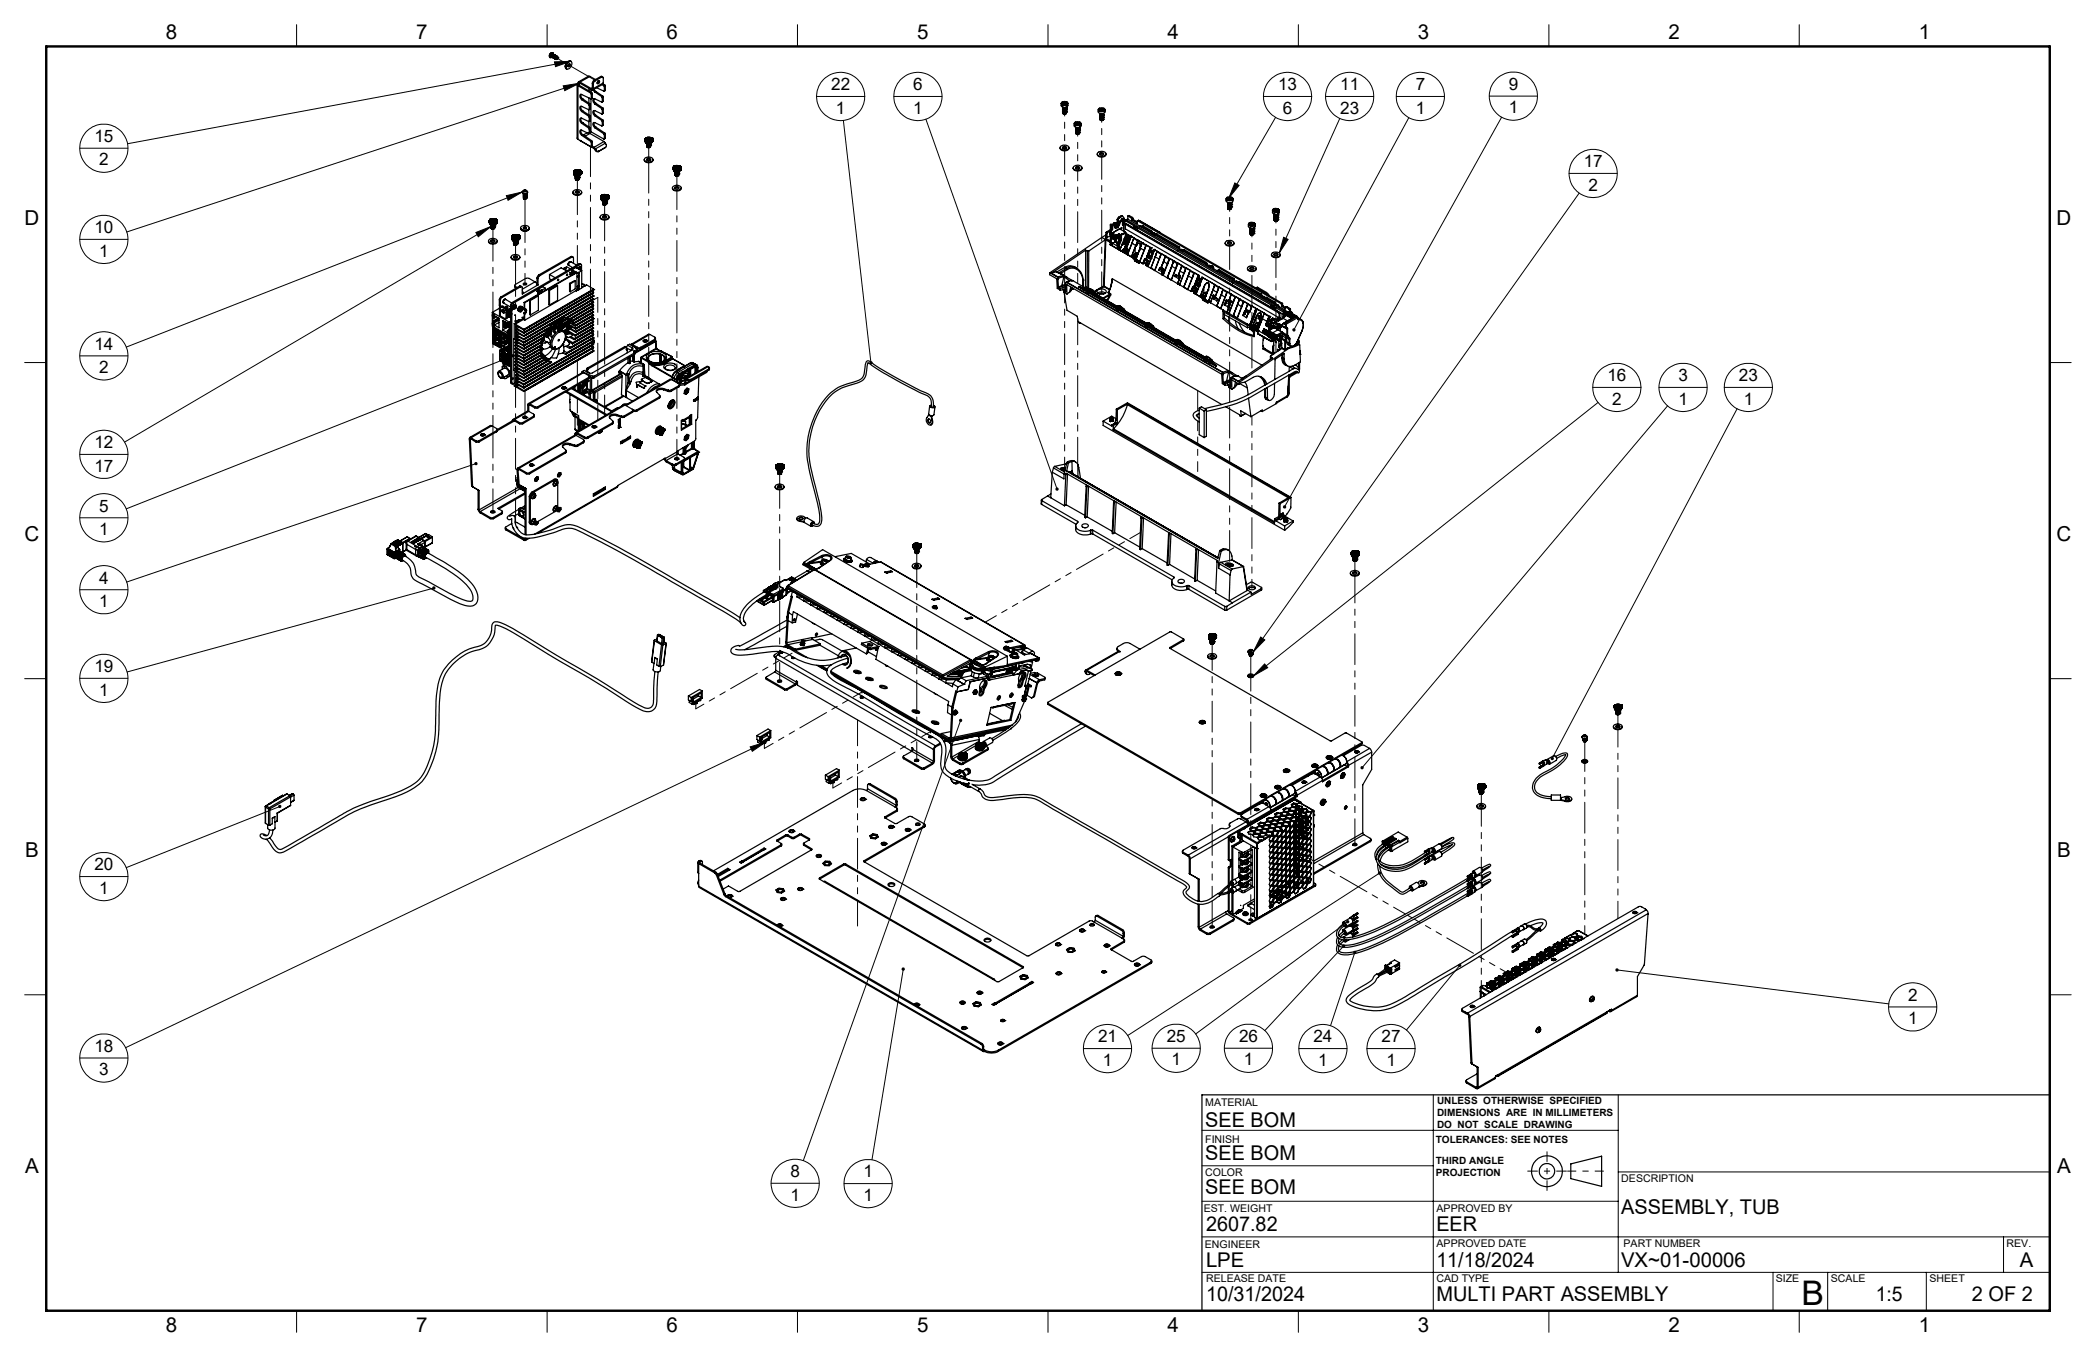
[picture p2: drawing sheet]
<svg xmlns="http://www.w3.org/2000/svg" width="432mm" height="279mm" viewBox="0 0 432 279" stroke-linecap="round" stroke-linejoin="round" font-family="sans-serif">
<defs><g id="words">
<text font-size="7" x="371.2" y="268.7">B</text>
<g font-size="4.2">
<text x="34.1" y="8.1">8</text>
<text x="85.7" y="8.1">7</text>
<text x="137.3" y="8.1">6</text>
<text x="188.9" y="8.1">5</text>
<text x="240.5" y="8.1">4</text>
<text x="292.1" y="8.1">3</text>
<text x="343.7" y="8.1">2</text>
<text x="395.3" y="8.1">1</text>
<text x="5.1" y="46.4">D</text>
<text x="423.7" y="46.4">D</text>
<text x="5.1" y="111.4">C</text>
<text x="423.7" y="111.4">C</text>
<text x="5.2" y="176.5">B</text>
<text x="423.8" y="176.5">B</text>
<text x="248.3" y="232">SEE BOM</text>
<text x="248.3" y="238.9">SEE BOM</text>
<text x="5.2" y="241.6">A</text>
<text x="248.3" y="245.9">SEE BOM</text>
<text x="423.8" y="241.6">A</text>
<text x="334" y="249.9">ASSEMBLY, TUB</text>
<text x="248.5" y="253.4">2607.82</text>
<text x="295.9" y="253.4">EER</text>
<text x="248.5" y="260.8">LPE</text>
<text x="295.9" y="260.8">11/18/2024</text>
<text x="334" y="260.8">VX~01-00006</text>
<text x="416.1" y="260.9">A</text>
<text x="248.5" y="267.9">10/31/2024</text>
<text x="295.9" y="267.9">MULTI PART ASSEMBLY</text>
<text x="386.5" y="267.9">1:5</text>
<text x="406.2" y="267.9">2 OF 2</text>
<text x="34.1" y="274.2">8</text>
<text x="85.7" y="274.2">7</text>
<text x="137.3" y="274.2">6</text>
<text x="188.9" y="274.2">5</text>
<text x="240.5" y="274.2">4</text>
<text x="292.1" y="274.2">3</text>
<text x="343.7" y="274.2">2</text>
<text x="395.3" y="274.2">1</text>
</g>
<g font-size="3.5">
<text x="171.2" y="18.6">22</text>
<text x="172.2" y="23.4">1</text>
<text x="188.1" y="18.6">6</text>
<text x="188.1" y="23.4">1</text>
<text x="263.3" y="18.6">13</text>
<text x="264.3" y="23.4">6</text>
<text x="276.1" y="18.6">11</text>
<text x="276.1" y="23.4">23</text>
<text x="291.6" y="18.6">7</text>
<text x="291.6" y="23.4">1</text>
<text x="310.8" y="18.5">9</text>
<text x="310.8" y="23.3">1</text>
<text x="19.5" y="29.2">15</text>
<text x="20.4" y="34.1">2</text>
<text x="326.3" y="34.4">17</text>
<text x="327.3" y="39.3">2</text>
<text x="19.5" y="48">10</text>
<text x="20.4" y="52.8">1</text>
<text x="19.5" y="72">14</text>
<text x="20.4" y="76.8">2</text>
<text x="331.1" y="78.5">16</text>
<text x="332.1" y="83.3">2</text>
<text x="345.8" y="78.5">3</text>
<text x="345.8" y="83.3">1</text>
<text x="358.2" y="78.5">23</text>
<text x="359.2" y="83.3">1</text>
<text x="19.5" y="92.3">12</text>
<text x="19.5" y="97.1">17</text>
<text x="20.4" y="105.3">5</text>
<text x="20.4" y="110.1">1</text>
<text x="20.4" y="120.1">4</text>
<text x="20.4" y="125">1</text>
<text x="19.5" y="138.4">19</text>
<text x="20.4" y="143.2">1</text>
<text x="19.5" y="179.2">20</text>
<text x="20.4" y="184">1</text>
<text x="393.1" y="206">2</text>
<text x="226.2" y="214.6">21</text>
<text x="240.4" y="214.6">25</text>
<text x="255.3" y="214.6">26</text>
<text x="270.6" y="214.6">24</text>
<text x="284.6" y="214.6">27</text>
<text x="393.1" y="210.9">1</text>
<text x="19.5" y="216.6">18</text>
<text x="20.4" y="221.4">3</text>
<text x="227.2" y="219.4">1</text>
<text x="241.4" y="219.4">1</text>
<text x="256.2" y="219.4">1</text>
<text x="271.6" y="219.4">1</text>
<text x="285.6" y="219.4">1</text>
<text x="162.9" y="242.4">8</text>
<text x="177.9" y="242.4">1</text>
<text x="162.9" y="247.2">1</text>
<text x="177.9" y="247.2">1</text>
</g>
<g font-size="2.2">
<text x="248.3" y="227.6">MATERIAL</text>
<text x="248.3" y="235.3">FINISH</text>
<text x="248.3" y="242.1">COLOR</text>
<text x="334" y="243.4">DESCRIPTION</text>
<text x="248" y="249.5">EST. WEIGHT</text>
<text x="296" y="249.5">APPROVED BY</text>
<text x="248.2" y="257">ENGINEER</text>
<text x="296" y="256.8">APPROVED DATE</text>
<text x="334.5" y="256.8">PART NUMBER</text>
<text x="413.4" y="256.8">REV.</text>
<text x="248.5" y="264">RELEASE DATE</text>
<text x="295.9" y="264">CAD TYPE</text>
<text x="365.8" y="264">SIZE</text>
<text x="377.2" y="264">SCALE</text>
<text x="397.5" y="264">SHEET</text>
</g>
<g font-size="2.1">
<text x="296.1" y="227.3">UNLESS OTHERWISE SPECIFIED</text>
<text x="296.1" y="229.8">DIMENSIONS ARE IN MILLIMETERS</text>
<text x="296.1" y="232.3">DO NOT SCALE DRAWING</text>
<text x="295.8" y="235.3">TOLERANCES: SEE NOTES</text>
<text x="295.8" y="239.6">THIRD ANGLE</text>
<text x="295.8" y="242.1">PROJECTION</text>
</g>
</g></defs>
<g fill="none" stroke="#000" stroke-width=".25">
<path d="M113.5 11.7h.1M113.6 11.7h.1M113.7 11.7h.1M113.7 11.1h.1a.39 .39 0 0 0-.3 .6v-.3zM113.7 11.8h.1M113.7 11.2h.2a.35 .35 0 0 0-.3 .5l-.1-.1zM113.8 10.8a.63 .63 0 0 0-.6 .9M113.8 11.8h.1M113.9 11.9h.1M113.9 10.9a.62 .62 0 0 0-.6 .3 .62 .62 0 0 0 0 .7M113.9 11.2h.1M113.9 11.2a.35 .35 0 0 0-.2 .5"/>
<path d="M114 12h.1M114 11.3h.1M114 11.3a.35 .35 0 0 0-.3 .5M114 11.3v-.3a.58 .58 0 0 0-.6 .2 .58 .58 0 0 0 0 .7l.3-.2M114.1 11.3h.1M114.1 11.4l-.2 .5a.35 .35 0 0 1 .3-.5zM114.1 11.3a.35 .35 0 0 0-.3 .5M114.2 11.3h.1M114.2 11.3a.35 .35 0 0 0-.3 .6M114.2 11.4h.1M114.2 11.5l-.2 .4 .1 .1a.35 .35 0 0 1 .3-.5zM114.3 11.4h.1"/>
<path d="M114.3 11.4a.39 .39 0 0 0-.3 .6M114.4 11.6h.2a.33 .33 0 0 0-.3 .2 .33 .33 0 0 0 0 .3l-.1-.1zM114.4 12.1v.1M114.4 11.4v.1M114.4 11.5h.1M114.4 11.5a.33 .33 0 0 0-.2 .2 .33 .33 0 0 0 0 .3M114.4 11.5a.35 .35 0 0 0-.2 .5M114.5 11.5h.1M114.5 11.5a.33 .33 0 0 0-.3 .2 .33 .33 0 0 0 .1 .4l-.1-.1M114.5 11.5a.35 .35 0 0 0-.3 .6M114.6 11.6h.1M114.6 11.7l-.2 .5a.39 .39 0 0 1 .3-.6z"/>
<path d="M114.7 11.6h.1M114.7 11.6a.36 .36 0 0 0-.3 .6M114.7 11.6a.35 .35 0 0 0-.3 .5M114.7 11.9h.2l-.2 .3zM114.7 12.2h.1M114.8 11.7a.29 .29 0 0 0-.3 .2 .29 .29 0 0 0 .1 .3M114.8 11.7a.36 .36 0 0 0-.3 .5M114.8 11.7h.1M114.9 11.9h.1M114.9 11.9h-.2h.2a.23 .23 0 0 0-.3 0 .23 .23 0 0 0 .1 .3M116.5 13.7a.97 .97 0 0 1 1.2-1.1 1 1 0 0 0-1.1 1.2M116.5 13.7v.2l.2 .3-.1-.4"/>
<path d="M116.9 12.9a.47 .47 0 0 1 .7-.3 .47 .47 0 0 1 .2 .7 .81 .81 0 0 1-1.1 .8l-.1-.5zM117 13.7l.3-.4v-.2a.33 .33 0 0 1 .1 .4 .33 .33 0 0 1-.4 .2M117.1 13.2l.2-.1a.29 .29 0 0 1 .1 .4 .29 .29 0 0 1-.5 .1zM117.1 12.6l-.4 .5-.2 .6M118.9 17.4v11.1l.2 .2M119.1 17.1a.26 .26 0 0 0-.2 .3 .26 .26 0 0 0 .2 .2M119.1 17.6v11.1M119.1 17.6l2.6 1.6M119.1 17.1l.2 .2M119.3 17.3l-.1 .1 .1 .1M119.3 17.3v.2M119.3 17.5l-.2 .1"/>
<path d="M119.3 17.5l2.6 1.6M119.5 16.9a.25 .25 0 0 0-.3 0 .25 .25 0 0 0-.1 .2M119.5 17.1h-.2v.2M119.5 16.9v.2M119.5 17.1l2.3 1.4M119.5 16.9l2.3 1.3M119.5 17.1l-.2 .2M119.7 19.4v.5l.4 .5M121.3 18.2v.5M121.5 15.7h-.2l-2.1 1.2M121.5 15.7l-2 1.2M121.5 15.7l1.2 .7"/>
<path d="M121.7 19.2l.1 .2M121.7 18.5v.4M121.8 18.2v.3M121.8 19.4v.8M121.9 19.1l.1 .2M121.9 19.1l-.2 .1M122 18.1l-.2 .1M122 17.1l.2 .2M122 18.1l.2 .1M122 17.1v1M122 19.3v.8M122 19.3l-.2 .1"/>
<path d="M122.2 18.5l.4 .4M122.2 18.2a.26 .26 0 0 1-.1 .3 .26 .26 0 0 1-.3 0M122.2 17.3v.9M122.4 16.5l-.4 .6M122.4 16.5l.2 .2M122.4 18.3l.4 .5M122.6 18.9l1.4 1M122.6 16.7l-.4 .6M122.8 18.8l-.2 .1M122.8 18.8l1.4 1M122.9 18.1l1.5 .7 .1-.1M123.2 16.7l.2-.1a.33 .33 0 0 1 0 .4 .33 .33 0 0 1-.4 .2z"/>
<path d="M123.2 16.7h.1M123.3 16.6l-.3 .5M123.7 15.8l.2-.1 .3 .2M123.7 15.8l.2 .1M123.7 15.8l-1.3 .7M123.9 15.9l.2-.1 .2 .2v1.1M123.9 15.9l-1.3 .8M124 19.9l.1 .2M124 17.4l.4 .2M124.2 19.8l.1 .2M124.2 19.8l-.2 .1M124.2 17.3l.4 .2"/>
<path d="M124.3 17.1l-.1 .3-2.1 1.1M124.3 17.1l-2.1 1.1M124.4 17.6l.1 .3M124.5 17.9v.8M124.6 17.5l.1 .2M124.6 17.5l-.2 .1M124.7 18.6l-.2 .2M124.7 17.7l-.2 .2M124.7 17.7v.9M124.7 18.6l-.2 .1M107.6 39.5a.63 .63 0 0 0 .5 .4 .63 .63 0 0 0 .6-.4M107.7 39.3a.51 .51 0 0 1 .6-.2 .51 .51 0 0 1 .3 .6 .6 .6 0 0 1-1-.3z"/>
<path d="M107.8 39.9h.1M107.8 39.2a.27 .27 0 0 1 .4-.1 .27 .27 0 0 1 .1 .3h-.4zM107.8 39.8l.2 .2 .4-.1M107.8 40a.32 .32 0 0 0 .3 .2 .32 .32 0 0 0 .3-.2M107.9 39.3l.4 .1M107.9 39.3l.1 .1M108 39.2l-.1 .1M108 39.2v.2M108.2 39.2h-.2M108.2 39.2l.2 .1M108.2 39.4h.1M108.2 39.4h-.2"/>
<path d="M108.2 39.2v.2M108.4 39.3l-.1 .1M108.4 39.9h.1M108.4 40h.1M108.4 39.9a.36 .36 0 0 1-.6 0M108.4 40a.33 .33 0 0 1-.2 .2 .33 .33 0 0 1-.4-.2M108.4 39.8a.36 .36 0 0 1-.6 .1M118 39.5a.95 .95 0 0 0 .8 .8 .95 .95 0 0 0 .9-.4l.1-.4M118.1 39.3a1.01 1.01 0 0 1 1.7 .4 1.1 1.1 0 0 1-1.8-.1zM118.2 35.3h.1M118.2 35.7h.1M118.2 35.3v.1"/>
<path d="M118.2 35.4h.1M118.2 35.4v.5l.2 .3 .8 .1M118.2 35.6h.1M118.2 35.4l.1 .1M118.3 35.5h.1M118.3 35.4v.1M118.3 35.4h.1M118.3 35.3l-.1 .1M118.3 35.3h.1M118.3 35.8h.1M118.3 35.7h.1M118.3 35.2h.1"/>
<path d="M118.3 35.2v.1M118.3 35.7v.1M118.3 36.1l.3 .2h.6M118.3 35.3v.5M118.3 35.5v.4M118.3 35.6h.1M118.3 35.9h.1M118.3 35.5v.1M118.3 35.8v.1M118.4 35.6h.1M118.4 35.9h.1M118.4 35.1h.1"/>
<path d="M118.4 35.1l-.1 .1M118.4 35.8l-.1 .1M118.4 35.6v.3M118.4 35.1a.75 .75 0 0 1 1.2 .3 .67 .67 0 0 1-.7 .3 .67 .67 0 0 1-.6-.5zM118.4 35.7h.1M118.4 35.6v.1M118.4 36.2l.8 .1M118.5 35.7h.1M118.5 35.9h.1M118.5 35.1a.63 .63 0 0 1 .6-.2 .63 .63 0 0 1 .4 .6 .77 .77 0 0 1-1.2-.2zM118.5 35.1h-.1M118.5 35.7v.2"/>
<path d="M118.5 36h.1M118.5 35.9v.1M118.5 35.7v.3M118.5 36.8h.1M118.5 36.7h.1M118.5 36.4h.1M118.5 36.3h.1M118.5 39.6l.3-.1 .5 .1M118.5 36.3l.3 .1 .5-.1M118.5 36.3l.1 .1 .3 .1 .4-.2-.3 .2-.5-.2M118.5 36.3l.3 .1 .4-.1M118.5 36.9l.1 .1"/>
<path d="M118.5 36.5v.1M118.6 35.7h.1M118.6 36h.1M118.6 36.7a.37 .37 0 0 0 .3 .3 .37 .37 0 0 0 .4-.3v.1M118.6 35.7v.3M118.6 35.4l.6 .1M118.6 35.4l.1 .1M118.6 37l.3 .1M118.6 39.4l.3-.1 .4 .2a.4 .4 0 0 1-.4 .3 .4 .4 0 0 1-.4-.3zM118.6 35.2v.2M118.7 35.7h.1M118.6 35.2v.3"/>
<path d="M118.6 37h.1M118.7 35.8h.1M118.7 36v.1M118.7 36h.1M118.7 35.7v.1M118.7 37.1h.1M118.7 36.1h.1M118.7 37.1h.5zM118.7 35.7v.4M118.7 37.1h.3M118.8 35.8h.1M118.8 35.7v.1"/>
<path d="M118.8 35.7h.1M118.8 36h.1M118.8 36v.1M118.8 36.1h.1M118.8 35.7v.4M118.8 35.5h.1M118.9 35.7v.1M118.9 35.7h.1M118.9 36.1h.1M118.9 36v.1M118.9 36h.1M118.9 35.7v.4"/>
<path d="M118.9 35.8h.1M119 35.8h.1M119 36.1h.1M119 35.1l-.4 .1M119 35.1l.2 .1M119 36v.1M119 36h.1M119 35.5h.1h-.3M119 35.1v.4M119 35.7v.4M119 35.5h-.2M119 35.7v.1"/>
<path d="M119 35.7h.1M119 35.7l.1 .1M119 36l.1 .1M119.1 28.7l2.6 1.5 .1-.1M119.1 35.7h.1M119.1 35.7v.1M119.1 35.8h.1M119.1 36.1h.1M119.1 36v.1M119.1 36h.1M119.1 35.7v.4M119.2 35.7h.1"/>
<path d="M119.2 35.7l-.1 .1M119.2 36.1h.1M119.2 36v.1M119.2 36h.1M119.2 35.7v.1M119.2 35.8h.1M119.2 35.7v.4M119.2 35.5h.1M119.2 35.7v.3M119.2 35.2v.3M119.3 35.7h.1M119.3 36h.1"/>
<path d="M119.3 36.4l-.1 .3a.36 .36 0 0 1-.4 .1 .36 .36 0 0 1-.2-.3M119.3 36.3a.36 .36 0 0 1-.3 .4 .36 .36 0 0 1-.4-.3M119.3 35.7v.3M119.3 36.6a.43 .43 0 0 1-.4 .3 .43 .43 0 0 1-.4-.2M119.3 36.8a.42 .42 0 0 1-.7 .2M119.3 36.5a.38 .38 0 0 1-.3 .4 .38 .38 0 0 1-.4-.3M119.3 35.9v.1M119.3 36h-.1M119.3 36.5h.1M119.3 36.6h.1M119.3 36.4l-.2 .3-.4-.1-.2-.2M119.3 36.5a.49 .49 0 0 1-.8 .1"/>
<path d="M119.3 36.8l-.4 .2-.4-.2M119.3 36.8l-.1 .2-.3 .1M119.3 35.9l.1 .1M119.3 35.9h.1M119.4 35.7h.1M119.4 35.9h.1M119.4 35.9v.1M119.4 36h.1M119.4 35.1h.1M119.4 35.7v.3M119.4 35.6h.1M119.4 35.6v.1"/>
<path d="M119.4 36.2l-.2 .1M119.4 35.6l.1 .1M119.5 35.9h.1M119.5 35.1h.1M119.5 35.6l-.1 .3M119.5 35.6h.1M119.5 35.1v.1M119.5 28.9h.1M119.5 35.6v.3M119.5 28.9l2.9 1.7M119.5 35.8h.1M119.5 35.2h.1"/>
<path d="M119.5 35.8v.1M119.6 35.5h.1M119.6 35.8h.1M119.6 35.2h.1M119.6 35.5v.1M119.6 35.8l-.1 .1M119.6 35.5l-.1 .4M119.6 35.4v.1M119.6 35.4h.1M119.6 35.3v.1M119.6 35.3h.1M119.6 35.2v.1"/>
<path d="M119.6 36.1l-.4 .2M119.6 35.7h.1M119.6 35.7v.1M119.6 35.4v.4M119.6 35.5l-.1 .1M119.6 35.3v.7l-.4 .3M119.7 21.9v.5l.4 .5M119.7 24.3v.5l.4 .5M119.7 26.8v.5l.4 .4M119.8 20.5l1.4 .9M119.8 23l1.4 .9M119.8 25.4l1.4 1"/>
<path d="M119.8 27.9l1.9 1.2M120.1 20.4l-.3 .1M120.1 20.4l1.4 .9M120.1 22.9l-.3 .1M120.1 22.9l1.4 .9M120.1 25.3l-.3 .1M120.1 25.3l1.4 .9M120.1 27.7l-.3 .2M120.1 27.7l1.8 1.3M121 27.3l-.8 .5M121.2 21.4l.2 .3M121.2 23.9l.2 .3"/>
<path d="M121.2 26.4l.2 .2M121.3 20.1v1.1M121.4 22.5l-.2 .1-1.5-.7a.63 .63 0 0 0 .1 1.1M121.4 24.9l-.1 .1-1.6-.7a.63 .63 0 0 0 .1 1.1M121.4 27.4l-.2 .1-1.5-.7a.63 .63 0 0 0 .1 1.1M121.4 21.7v.8M121.4 24.2v.7M121.4 26.6v.8M121.4 27.4l.1 .1M121.5 21.3l.1 .3M121.5 23.8l.1 .2M121.5 26.2l.1 .3"/>
<path d="M121.5 21.3l-.3 .1M121.5 23.8l-.3 .1M121.5 26.2l-.3 .2M121.5 27.5l2.9 1.6M121.5 27.5l-1 .5M121.6 22.4l-.2 .2-.1 1.1M121.6 27.1h.1M121.6 24.8l-.2 .2-.1 1.1M121.6 27.3l-.2 .2M121.6 21.6l-.2 .1M121.6 22.4l-.2 .1M121.6 21.6v.8"/>
<path d="M121.6 24v.8M121.6 26.5v.8M121.6 24l-.2 .2M121.6 24.8l-.2 .1M121.6 26.5l-.2 .1M121.6 27.3l-.2 .1M121.7 29.1l.1 .3M121.7 27.1l2.7 1.5 .1-.1M121.7 20.3v6.8M121.8 20.2l-.1 .2-2-1a.66 .66 0 0 0 .1 1.1M121.8 29.4v.7M121.9 29l.1 .2"/>
<path d="M121.9 29l-.2 .1M122 30.1l.4 .2M122 20.1l-.2 .2M122 30l-.2 .2M122 29.2v.8M122 20.1l-.2 .1M122 29.2l-.2 .2M122 30l-.2 .1M122.4 20.3l.1 .7 .3 .3M122.4 30.3l.3 .4M122.4 30.6l.1 .2M122.4 22.8l-.1 .3 .5 .6"/>
<path d="M122.4 25.2l.1 .7 .3 .3M122.4 30.3v.3M122.5 30.8l.2 .2M122.6 21.4l1.4 1M122.6 23.8l1.4 1M122.6 26.3l1.8 1.3M122.7 31l.1 .2h.5M122.7 30.7l.1 .2M122.7 30.7l-.2 .1M122.8 21.3l-.2 .1M122.8 21.3l1.4 .9M122.8 23.7l-.2 .1"/>
<path d="M122.8 23.7l1.4 1M122.8 26.2l-.2 .1M122.8 26.2l1.8 1.2M122.8 30.9l.3 .3 .3-.1-.1 .1M122.8 30.9l-.1 .1M124 22.4l.1 .2M124 24.8l.1 .2M124.1 20.9l-.1 .1-1.6-.7a.6 .6 0 0 0-.3 .6 .6 .6 0 0 0 .5 .5M124.1 23.4l-.1 .1-1.6-.7a.6 .6 0 0 0-.3 .5 .6 .6 0 0 0 .5 .5M124.1 25.8l-.1 .1-1.6-.7a.6 .6 0 0 0-.3 .6 .6 .6 0 0 0 .5 .5M124.1 20.1v.8M124.1 22.6v.8"/>
<path d="M124.1 25v.8M124.2 22.2l.1 .3M124.2 24.7l.1 .2M124.2 22.2l-.2 .2M124.2 24.7l-.2 .1M124.3 20.8l-.3 .2M124.3 23.2l-.3 .3M124.3 25.7l-.3 .2M124.3 20v.8M124.3 22.5v.7M124.3 24.9v.8M124.3 20l-.2 .1"/>
<path d="M124.3 20.8l-.2 .1M124.3 22.5l-.2 .1M124.3 23.2l-.2 .2M124.3 24.9l-.2 .1M124.3 25.7l-.2 .1M124.4 27.6l.1 .2M124.4 29.1l.3 .4M124.4 29.1l-2 1.2M124.5 27.8v.7M124.6 27.4l.1 .3M124.6 27.4l-.2 .2M124.7 29.5a.56 .56 0 0 1 0 .8"/>
<path d="M124.7 28.4l-.2 .2M124.7 27.7v.7M124.7 29.5l-2 1.2M124.7 27.7l-.2 .1M124.7 28.4l-.2 .1M124.7 30.3l-1.4 .9M124.7 30.3l-.1 .1M132.7 32.8a.94 .94 0 0 0 .9 .7 .94 .94 0 0 0 .9-.7M132.9 28.6h.1M132.9 29h.1M132.9 28.7h.1M132.9 28.9v.1"/>
<path d="M132.9 28.7v.1M133 28.7v.1M133 28.7h.1M133 28.6h.1M133 29.1h.1M133 28.5v.1M133 28.5h.1M133 32.5a1.04 1.04 0 0 1 1.5 .4 1 1 0 0 1-1.7-.1zM133 28.8h.1M133 28.7h-.1M133 28.6h-.1M133 29.4a.94 .94 0 0 0 1.3 0"/>
<path d="M133 28.8v.3M133 28.8v.1M133 28.8l.1 .1M133 29.2h.1M133 28.4h.1M133 28.9h.1M133 28.4v.1M133 28.4a.83 .83 0 0 1 1.3 .2 .7 .7 0 0 1-.7 .4 .7 .7 0 0 1-.6-.4zM133 29.1v.1M133 28.5a.77 .77 0 0 1 1.3 .1 .75 .75 0 0 1-1.3 0zM133 28.8v.4M133.1 28.9h-.1"/>
<path d="M133.1 28.9h.1M133.1 29.2h.1M133.1 28.4h.1M133.1 28.9v.3M133.1 28.9l.1 .1M133.1 28.9v.1M133.1 29.5l.5 .1 .5-.1M133.1 29v.2M133.2 29h.1M133.2 28.9l-.1 .1M133.2 29.2h.1M133.2 28.9v.4"/>
<path d="M133.2 30.1h.1M133.2 30h.1M133.2 29.7h.1M133.2 29.6h.1M133.2 32.9a.55 .55 0 0 1 .8 0M133.2 29.3h.1M133.2 29.6a.49 .49 0 0 0 .8 0l-.2 .2-.3 .1-.3-.2v.1l.5 .1 .3-.3M133.2 30a.49 .49 0 0 0 .8 0l-.4 .2zM133.2 29.8h.1M133.2 29.9h.1M133.2 29.2v.1M133.2 29.7v.2l.3 .1 .5-.3"/>
<path d="M133.2 29v.3M133.3 29h.1M133.3 29h-.1M133.3 29.3h.1M133.3 29.2l-.1 .1M133.3 29.2v.1M133.3 29.2h.1M133.3 29v.3M133.3 32.7l.5-.1 .2 .1a.39 .39 0 0 1-.4 .4 .39 .39 0 0 1-.4-.4zM133.3 28.7l.3 .1 .3-.1M133.3 28.7l.1 .1M133.3 28.5v.2"/>
<path d="M133.4 29h.1M133.4 29.3h.1M133.4 30.3h.5M133.4 29v.3M133.5 29h.1M133.5 29.3v.1M133.5 29.3h.1M133.5 28.8h.1M133.5 29l-.1 .3M133.5 29.4h.1M133.5 29v.1M133.5 29v.4"/>
<path d="M133.6 29.1h.1M133.6 29v.1M133.6 29h.1M133.6 29.3v.1M133.6 29.3h.1M133.6 29.4h.1M133.6 29v.4M133.7 29.1h.1M133.7 29v.1M133.7 29.4h.1M133.7 28.4l.2 .1M133.7 28.4l-.4 .1"/>
<path d="M133.7 29.3v.1M133.7 28.8h.1h-.3M133.7 28.4v.4M133.7 28.8h-.2M133.7 29h.1M133.7 29.3h.1M133.7 29v.4M133.8 29h.1M133.8 29.3v.1M133.8 29.3h.1M133.8 30.1l.1 .1M133.8 29v.1"/>
<path d="M133.8 29v.3M133.9 29h.1M133.9 29.3h.1M133.9 28.7l-.1 .1M133.9 29v.3M133.9 28.5v.2M134 29h.1M134 29h-.1M134 29.2v.1M134 29v.3M134 29.3h.1M134 29.7h.1"/>
<path d="M134 29.8h.1M134 30h.1M134 29.2h.1M134 29.5l-.3 .3-.5-.2M134 29.7a.45 .45 0 0 1-.8 .1M134 29.8a.43 .43 0 0 1-.3 .3 .43 .43 0 0 1-.5-.2M134 30.1l-.3 .2h-.4l-.1-.2M134 30l-.1 .2-.3 .1-.3-.1v-.1M134 29.8a.44 .44 0 0 1-.8 .1M134 30.1a.42 .42 0 0 1-.3 .3 .42 .42 0 0 1-.4-.2M134 29.6h.1M134 30.1h.1"/>
<path d="M134.1 29h.1M134.1 29.2h.1M134.1 29.2l-.1 .1M134.1 29v.2M134.1 28.9h.1M134.1 28.9v.1M134.1 28.4h.1M134.1 28.9v.3M134.1 29.5h.1M134.2 28.9h.1M134.2 29.2h.1M134.2 28.4h.1"/>
<path d="M134.2 28.9v.3M134.2 29.1h.1M134.2 28.8v.1M134.2 28.5h.1M134.2 28.4v.1M134.2 28.8h.1M134.2 28.8l.1 .1M134.2 28.8v.4M134.2 29.1v.1M134.3 28.8h.1M134.3 29.1h.1M134.3 28.5v.1"/>
<path d="M134.3 28.5h.1M134.3 28.8l-.1 .1M134.3 28.8v.3M134.3 28.7h.1M134.3 28.6h.1M134.3 29h.1M134.3 28.7v.1M134.3 28.6v.6a.8 .8 0 0 1-1.4 0v-.6M134.3 28.6v.1M134.3 28.9h.1M138.5 38.7a.97 .97 0 0 0 .8 .7 .97 .97 0 0 0 1-.4v-.3M138.6 38.5a1.06 1.06 0 0 1 1.7 .2 1.03 1.03 0 0 1-1.8-.1z"/>
<path d="M138.7 34.5h.1M138.7 34.9h.1M138.7 34.4h.1M138.7 34.8h.1M138.7 34.6h.1M138.7 34.4v.1M138.7 34.7v.1M138.7 34.5v.1M138.7 34.8v.1M138.7 34.4v.7l.2 .2 .8 .1M138.7 35.2l.6 .3 .4-.1M138.8 34.9h.1"/>
<path d="M138.8 34.4h.1M138.8 34.6h-.1M138.8 34.6h.1M138.8 34.3h.1M138.8 34.4h-.1M138.8 34.3v.1M138.8 34.9v.1M138.8 34.6l.1 .1M138.8 34.6v.4M138.8 34.5l-.1 .1M138.8 34.6v.1M138.8 35h.1"/>
<path d="M138.8 34.7h.1M138.9 34.7h.1M138.9 35h.1M138.9 34.3h.1M138.9 34.3h-.1M138.9 34.3a.73 .73 0 0 1 1.2 .2 .73 .73 0 0 1-1.3-.1zM138.9 34.7v.3M138.9 34.2v.1M138.9 34.2h.1M138.9 34.2a.8 .8 0 0 1 1.2 .3 .7 .7 0 0 1-.7 .3 .7 .7 0 0 1-.6-.5zM138.9 34.7v.4M138.9 35.1h.1"/>
<path d="M138.9 34.7v.1M138.9 35v.1M138.9 35.3l.4 .2 .6-.2M139 34.7l-.1 .1M139 34.7h.1M139 35.1h.1M139 34.8h.1M139 34.7v.1M139 35v.1M139 34.2h.1M139 34.7v.4M139 34.8v.3"/>
<path d="M139 35.9h.1M139 35.7h.1M139 35.6h.1M139 35.5h.1M139 38.6a.47 .47 0 0 1 .8 .2 .45 .45 0 0 1-.4 .1 .45 .45 0 0 1-.4-.3zM139 38.7l.4-.1 .4 .1M139 35.6a.46 .46 0 0 0 .5 .2 .46 .46 0 0 0 .3-.3l-.2 .3a.32 .32 0 0 1-.4 .1 .32 .32 0 0 1-.1-.3M139 35.8h.1M139.1 34.8h.1M139.1 35.1h.1M139.1 34.9h.1M139.1 34.8v.1"/>
<path d="M139.1 35.8a.4 .4 0 0 0 .3 .3 .4 .4 0 0 0 .4-.3M139.1 35.4l.2 .1 .4-.1M139.1 36v.1M139.1 34.8v.3M139.1 36.1l.2 .1M139.1 34.3v.2M139.1 34.5l.2 .1 .4-.1M139.1 34.5l.1 .1M139.2 34.9h.1M139.2 34.8v.1M139.2 34.8h.1M139.2 34.8l-.1 .1"/>
<path d="M139.2 35.1h.1M139.2 36.2h.1M139.2 36.2h.5M139.2 34.9v.2M139.2 35.1v.1M139.2 36.2h.3M139.2 34.9l.1 .3M139.3 34.9h.1M139.3 35.2h.1M139.3 35.1v.1M139.3 34.6h.1M139.3 35.1h.1"/>
<path d="M139.3 34.9v.3M139.3 34.9h.2M139.4 35.2h.1M139.4 35.1l-.1 .1M139.4 35.1h.1M139.4 35.1v.1M139.4 34.9l-.1 .3M139.4 34.9h.1M139.4 34.9v.3M139.5 35.2h.1M139.5 34.3h-.4M139.5 34.3l.2 .1"/>
<path d="M139.5 35.1v.1M139.5 35.1h.1M139.5 34.6h.1h-.3M139.5 34.3v.3M139.5 34.9v.3M139.5 34.6h-.2M139.5 34.9h.1M139.6 35.1h.1M139.6 35.2h.1M139.6 35.1v.1M139.6 35.1l-.1 .1M139.6 34.9v.3"/>
<path d="M139.6 34.9h.1M139.7 36.2h.1M139.7 34.9h.1M139.7 35.1h.1M139.7 34.8v.1M139.7 34.8h.1M139.7 34.9h-.1M139.7 34.8v.3M139.7 34.8l.1 .1M139.7 34.4v.1M139.7 34.5v.1M139.8 34.8h.1"/>
<path d="M139.8 35.1h.1M139.8 34.9h.1M139.8 34.8v.1M139.8 35.4l-.3 .1-.5-.1a.47 .47 0 0 0 .8 0M139.8 34.8v.3M139.8 35.9a.42 .42 0 0 1-.7 .2M139.8 35.6a.38 .38 0 0 1-.3 .4 .38 .38 0 0 1-.4-.3M139.8 35.4a.38 .38 0 0 1-.3 .3 .38 .38 0 0 1-.4-.2M139.8 35.4h.1M139.8 35.7h.1M139.8 35.8h.1M139.8 35.4l-.3 .3-.5-.2"/>
<path d="M139.8 35.6a.47 .47 0 0 1-.8 .1M139.8 35.7a.5 .5 0 0 1-.8 .1M139.8 35.8l-.3 .3-.5-.2M139.8 35.9l-.1 .3h-.4M139.8 35.6h.1M139.9 34.7h.1M139.9 35.1h.1M139.9 34.7v.1M139.9 34.8h.1M139.9 34.2h.1M139.9 34.7v.4M139.9 35h.1"/>
<path d="M139.9 35v.1M140 35h.1M139.9 34.7l-.1 .1M140 34.7h.1M140 34.3h.1M140 34.2h.1M140 34.2v.1M140 34.7v.3M140 34.6l.1 .1M140.1 34.6h.1M140.1 34.3h.1M140.1 34.9v.1"/>
<path d="M140.1 34.9h.1M140.1 34.6l-.1 .4M140.1 34.5h.1M140.1 34.4h.1M140.1 34.3v.1M140.1 34.5v.1M140.1 35.2l-.4 .2M140.1 34.6v.3M140.1 34.4v.1M140.1 34.8h.1M140.1 34.8v.1M140.1 34.7v.1"/>
<path d="M140.1 34.4v.7l-.4 .3M218.4 30.4a.99 .99 0 0 0 .7 .7 .99 .99 0 0 0 1-.3l.1-.4M218.5 30.2a1.06 1.06 0 0 1 1.7 .2 1.04 1.04 0 0 1-1.8-.1zM218.6 21.3a.73 .73 0 0 0 .4 .8 .73 .73 0 0 0 .9-.2l.1-.6M218.7 21.2a.76 .76 0 0 1 1.3 .1 .8 .8 0 0 1-1.3 0zM218.9 21l-.2 .2a.7 .7 0 0 0 .5 .6 .7 .7 0 0 0 .7-.3l.1-.3-.2-.2M218.9 23.2h.1M218.9 23.1h.1M218.9 22.8h.1M218.9 22.7h.1M218.9 22.3h.1M218.9 22.2h.1"/>
<path d="M218.9 22.1h.1M218.9 22.7a.49 .49 0 0 0 .8-.1 .46 .46 0 0 1-.4 .3 .46 .46 0 0 1-.4-.2zM218.9 22.3v.1a.48 .48 0 0 0 .8-.1l-.3 .2h-.3zM218.9 22.2v.1a.49 .49 0 0 0 .8-.1l-.3 .2zM218.9 30.4l.4-.1 .4 .1M218.9 22.4v.1M218.9 22.5v.1M218.9 22.9h.1M218.9 23h.1M218.9 23.2a.41 .41 0 0 0 .4 .3 .41 .41 0 0 0 .4-.3 .46 .46 0 0 1-.8 0M218.9 22l.3 .2 .4-.1-.5 .1zM218.9 22a.42 .42 0 0 0 .4 .3 .42 .42 0 0 0 .4-.3"/>
<path d="M219 22.7h-.1a.39 .39 0 0 0 .4 .3 .39 .39 0 0 0 .4-.3 .46 .46 0 0 1-.4 .3 .46 .46 0 0 1-.4-.2M219 30.2l.3-.1 .4 .2a.42 .42 0 0 1-.4 .3 .42 .42 0 0 1-.4-.3zM219 21.2l.1 .2M219.1 23.5h.1M219.1 23.5h.4M219.3 21.1l.2 .1M219.3 21.1l-.3 .1M219.3 21.3l-.2 .1M219.3 21.1v.2M219.5 21.2l.1 .1M219.5 21.2v.2l-.2-.1M219.6 23.5h-.1"/>
<path d="M219.6 21.3l-.2 .1h-.3M219.6 21.3l-.1 .1M219.7 22.4a.41 .41 0 0 1-.4 .4 .41 .41 0 0 1-.4-.3l.1-.1M219.7 23a.38 .38 0 0 1-.4 .3 .38 .38 0 0 1-.4-.2M219.7 23.3a.4 .4 0 0 1-.7 .1M219.7 22h.1M219.7 22.4h.1M219.7 22.5h.1M219.7 22.9h.1M219.7 23h.1M219.7 23.1h.1M219.7 23.1a.43 .43 0 0 1-.4 .3 .43 .43 0 0 1-.4-.3"/>
<path d="M219.7 23a.46 .46 0 0 1-.8 0M219.7 22.9a.48 .48 0 0 1-.8 0M219.7 22.5a.43 .43 0 0 1-.4 .3 .43 .43 0 0 1-.4-.2M219.7 22.4a.49 .49 0 0 1-.8 .1M219.7 22l-.1 .3h-.3l-.4-.2M219.7 22.4a.49 .49 0 0 1-.8 0M219.7 22.9a.47 .47 0 0 1-.8 0M219.7 23a.49 .49 0 0 1-.8 0M221.1 34.5a.94 .94 0 0 0 .9 .7 .94 .94 0 0 0 .9-.7M221.2 34.3a1.01 1.01 0 0 1 1.7 .3 1.11 1.11 0 0 1-1.8 0zM221.3 25.5a.77 .77 0 0 0 .4 .8 .77 .77 0 0 0 .9-.2l.1-.6M221.5 25.2a.75 .75 0 0 1 1.1 .3 .7 .7 0 0 1-.6 .3 .7 .7 0 0 1-.6-.5z"/>
<path d="M221.5 25.2l-.2 .1a.73 .73 0 0 0 .6 .6 .73 .73 0 0 0 .7-.3l.1-.2-.2-.2M221.6 34.6a.55 .55 0 0 1 .8 0M221.6 27.4h.1M221.6 27.1h.1M221.6 27h.1M221.6 26.6h.1M221.6 26.5h.1M221.6 27.2a.43 .43 0 0 0 .4 .2 .43 .43 0 0 0 .4-.3 .43 .43 0 0 1-.4 .3 .43 .43 0 0 1-.4-.2zM221.6 27.1a.43 .43 0 0 0 .4 .2 .43 .43 0 0 0 .4-.3 .43 .43 0 0 1-.4 .3 .43 .43 0 0 1-.4-.2zM221.6 26.6a.43 .43 0 0 0 .4 .2 .43 .43 0 0 0 .4-.3 .43 .43 0 0 1-.4 .3 .43 .43 0 0 1-.4-.2zM221.6 26.2l.2 .2 .6-.2M221.6 26.2l.4 .2 .3-.2"/>
<path d="M221.6 26.2a.42 .42 0 0 0 .4 .3 .42 .42 0 0 0 .4-.3M221.6 27.3a.39 .39 0 0 0 .4 .4 .39 .39 0 0 0 .4-.4M221.6 34.4a.44 .44 0 0 1 .5-.1 .44 .44 0 0 1 .3 .3 .42 .42 0 0 1-.5 .2 .42 .42 0 0 1-.3-.4zM221.6 26.2v.1M221.6 26.4h.1M221.6 26.7h.1M221.6 26.8h.1M221.6 27.2h.1M221.7 25.4l.1 .1M221.8 27.6h.1M221.8 27.6h.4M221.9 25.3h.3"/>
<path d="M221.9 25.3l-.2 .1M221.9 25.5h-.1M221.9 25.3v.2M222.2 25.3l.1 .2M222.2 25.3v.2h-.3M222.2 27.6h.1M222.3 25.5h-.5M222.3 25.5h-.1M222.4 26.5a.39 .39 0 0 1-.3 .4 .39 .39 0 0 1-.5-.2M222.4 27.1a.38 .38 0 0 1-.4 .4 .38 .38 0 0 1-.4-.3v.1M222.4 27.4a.38 .38 0 0 1-.7 .1M222.4 26.2h.1"/>
<path d="M222.4 26.3h.1M222.4 26.4h.1M222.4 26.7h.1M222.4 26.8h.1M222.4 26.9h.1M222.4 27.2h.1M222.4 27.3h.1M222.4 27.3a.43 .43 0 0 1-.4 .3 .43 .43 0 0 1-.4-.2M222.4 27.2l-.3 .3h-.3l-.2-.2M222.4 26.9a.43 .43 0 0 1-.4 .3 .43 .43 0 0 1-.4-.2M222.4 26.8a.46 .46 0 0 1-.8 0M222.4 26.7a.46 .46 0 0 1-.8 0"/>
<path d="M222.4 26.4l-.4 .3-.4-.2M222.4 26.3v.1a.47 .47 0 0 1-.8 0M222.4 26.2l-.3 .3-.5-.2M222.4 26.3a.44 .44 0 0 1-.8 .1M222.4 26.4a.46 .46 0 0 1-.8 .1M222.4 26.8a.44 .44 0 0 1-.8 0M222.4 26.9a.47 .47 0 0 1-.8 .1M226.1 31.7a.96 .96 0 0 0 .8 .7 .96 .96 0 0 0 1-.6v-.1M226.2 31.4a.98 .98 0 0 1 1.6 .4 1.07 1.07 0 0 1-1.7-.1zM226.2 22.6a.71 .71 0 0 0 .7 .8 .71 .71 0 0 0 .7-.8M226.5 22.3l-.2 .1a.66 .66 0 0 0 .5 .7 .66 .66 0 0 0 .7-.3l.1-.2-.2-.3M226.5 22.3a.65 .65 0 0 1 .6-.1 .65 .65 0 0 1 .5 .5 .78 .78 0 0 1-1.3-.2z"/>
<path d="M226.6 24.5h.1M226.6 24.4h.1M226.6 24h.1M226.6 23.9h.1M226.6 23.8h.1M226.6 23.6h.1M226.6 23.5h.1M226.6 23.4h.1M226.6 24.4a.46 .46 0 0 0 .7-.1 .43 .43 0 0 1-.3 .3 .43 .43 0 0 1-.4-.2zM226.6 24v.1a.45 .45 0 0 0 .7-.1 .43 .43 0 0 1-.3 .2 .43 .43 0 0 1-.4-.2zM226.6 23.6a.43 .43 0 0 0 .4 .2 .43 .43 0 0 0 .3-.3l-.3 .3zM226.6 23.4l.3 .2 .4-.2"/>
<path d="M226.6 23.4a.49 .49 0 0 0 .7 0M226.6 31.6a.44 .44 0 0 1 .4-.2 .44 .44 0 0 1 .3 .4 .42 .42 0 0 1-.4 .2 .42 .42 0 0 1-.3-.4zM226.6 31.8a.55 .55 0 0 1 .8 0M226.6 23.7h.1M226.6 24.1v.1M226.6 24.2v.1M226.6 23.8a.38 .38 0 0 0 .3 .3 .38 .38 0 0 0 .4-.3 .43 .43 0 0 1-.3 .3 .43 .43 0 0 1-.4-.2M226.6 24.6l.1 .2h.2M226.7 22.5v.2M226.7 24.7v.1M226.7 24.8h.1M226.7 24.8h.5h-.3"/>
<path d="M226.7 24.8h.2M226.9 22.4h.3M226.9 22.4l-.2 .1M226.9 22.6l-.1 .1M226.9 22.4v.2M226.9 24.8h.2M227.2 22.4v.2M227.2 22.4v.3l-.3-.1M227.2 22.6l-.5 .1M227.2 22.6l-.1 .1M227.2 24.7l-.3 .1M227.2 24.7l-.5 .1"/>
<path d="M227.2 23.5v.1M227.3 23.5a.36 .36 0 0 1-.3 .4 .36 .36 0 0 1-.4-.3M227.3 24.1a.36 .36 0 0 1-.3 .3 .36 .36 0 0 1-.4-.2M227.3 23.6h.1M227.3 23.7h.1M227.3 24.1h.1M227.3 24.2h.1M227.3 24.6h.1M227.3 24.6l-.1 .1M227.3 24.4a.44 .44 0 0 1-.7 .1M227.3 24.2a.46 .46 0 0 1-.7 .1M227.3 24.1a.45 .45 0 0 1-.7 .1"/>
<path d="M227.3 23.7a.43 .43 0 0 1-.3 .3 .43 .43 0 0 1-.4-.2M227.3 23.6a.46 .46 0 0 1-.7 .1M227.3 23.4l-.3 .3-.4-.2M227.3 23.4a.43 .43 0 0 1-.3 .3 .43 .43 0 0 1-.4-.2M227.3 23.7a.46 .46 0 0 1-.7 .1M227.3 24.1a.44 .44 0 0 1-.7 0M227.3 24.4a.43 .43 0 0 1-.3 .3 .43 .43 0 0 1-.4-.2M227.3 24.4v.3l-.4 .1M100.6 49.6a.94 .94 0 0 0 .9 .7 .94 .94 0 0 0 .9-.7M100.8 45.4h.1M100.8 45.8h.1M100.8 45.7h.1"/>
<path d="M100.8 45.5h.1M100.9 45.5h.1M100.9 45.4v.1M100.9 45.4h.1M100.9 45.8h.1M100.9 45.3h.1M100.9 49.2a1.04 1.04 0 0 1 1.5 .5 1 1 0 0 1-1.8-.2zM100.9 45.5v.1M100.9 45.4l-.1 .1M100.9 45.4h-.1M100.9 45.3v.1M100.9 46.1a.94 .94 0 0 0 1.3 0"/>
<path d="M100.9 45.9h.1M100.9 45.6h.1M100.9 45.2h.1M100.9 45.8v.1M100.9 45.2v.1M100.9 45.5v.4M100.9 45.6l.1 .3M101 45.6h.1M101 45.9h.1M101 45.2h.1M101 45.6v.1M101 45.2a.71 .71 0 0 1 1.2 .3 .75 .75 0 0 1-1.3-.2z"/>
<path d="M101 45.7h.1M101 45.2a.67 .67 0 0 1 .6-.2 .67 .67 0 0 1 .5 .5 .77 .77 0 0 1-1.2-.2zM101 46h.1M101 45.6v.4M101 45.2l-.1 .1M101 45.1v.1M101 45.1h.1M101 45.7v.3M101 46.3h.1M101.1 45.7h.1M101.1 46h.1M101.1 46.3l.4 .1 .5-.1"/>
<path d="M101.1 49.7a.6 .6 0 0 1 .9 0M101.1 45.7v.1M101.1 45.8h.1M101.1 45.7v.3M101.1 46.9h.1M101.1 46.8h.1M101.1 46.7h.1M101.1 46.3h.1M101.1 46.3a.44 .44 0 0 0 .8 0M101.2 45.8h.1M101.2 46h.1M101.2 46.5a.38 .38 0 0 0 .3 .3 .38 .38 0 0 0 .4-.3"/>
<path d="M101.2 49.4l.7 .1a.39 .39 0 0 1-.4 .3 .39 .39 0 0 1-.4-.3zM101.2 46v.1M101.2 46.1h.1M101.2 45.5l.2 .1 .4-.1M101.2 45.5h.1M101.2 45.8v.3M101.2 45.3v.2M101.3 45.8h.1M101.3 46.1h.1M101.3 46v.1M101.3 46h.1M101.3 47.1h.1"/>
<path d="M101.3 45.8v.3M101.4 45.8h.1M101.4 46.1h.1M101.4 45.8v.3M101.4 45.5h.1M101.5 45.8h.1M101.5 46.1h.1M101.5 45.8v.3M101.6 45.8h.1M101.6 45.8h-.1M101.6 46.1h.1M101.6 45.2l.2 .1"/>
<path d="M101.6 45.2l-.4 .1M101.6 46.1h-.1M101.6 45.5h.1h-.3M101.6 45.2v.3M101.6 45.8v.3M101.6 45.5h-.2M101.7 45.8h.1M101.7 46.1h.1M101.7 45.8v.3M101.7 46.8l.1 .1M101.7 46.1h-.1M101.8 45.8h.1"/>
<path d="M101.8 45.8h-.1M101.8 46.1h.1M101.8 46v.1M101.8 46h.1M101.8 45.8v.3M101.8 45.5h-.1M101.8 47.1h-.5M101.8 45.3v.2M101.8 46l.1 .1M101.9 45.8h.1M101.9 46v.1M101.9 46h.1"/>
<path d="M101.9 46.4h.1M101.9 46.5h.1M101.9 46.6h.1M101.9 45.7l.1 .1M101.9 45.7h.1M101.9 45.7v.1M102 46h.1M101.9 46.3l-.3 .2-.5-.2M101.9 46.4l-.2 .2-.6-.1M101.9 46.5a.44 .44 0 0 1-.8 0M101.9 46.6a.43 .43 0 0 1-.3 .3 .43 .43 0 0 1-.5-.2M101.9 46.7l-.2 .3a.33 .33 0 0 1-.6-.2"/>
<path d="M101.9 46.8l-.2 .3a.38 .38 0 0 1-.6-.2M101.9 46.7a.38 .38 0 0 1-.3 .4 .38 .38 0 0 1-.4-.3M101.9 46.6a.44 .44 0 0 1-.3 .4 .44 .44 0 0 1-.5-.2M101.9 46.6a.45 .45 0 0 1-.8 .1M101.9 46.3a.42 .42 0 0 1-.3 .3 .42 .42 0 0 1-.5-.2v.1M101.9 46.9a.44 .44 0 0 1-.7 .1M101.9 45.7v.3M101.9 46.7h.1M101.9 46.8h.1M102 45.7h.1M102 45.7v.3M102 45.1h.1"/>
<path d="M102 45.7l-.1 .1M102 45.1l.1 .1M102.1 45.6h.1M102.1 46h.1M102.1 45.2h.1M102.1 45.6v.1M102.1 46h-.1M102.1 45.7h.1M102.1 45.9v.1M102.1 45.9h.1M102.1 45.6v.4M102.1 45.2l.1 .1"/>
<path d="M102.1 45.6v.3M102.2 45.5h.1M102.2 45.9h.1M102.2 45.3h.1M102.2 45.2h.1M102.2 45.5v.1M102.2 45.6h.1M102.2 45.9h-.1M102.2 45.4v.1M102.2 45.4h.1M102.2 45.8h.1M102.2 45.3v.1"/>
<path d="M102.2 45.5v.4M102.2 45.7h.1M102.2 45.4v.6a.8 .8 0 0 1-1.4 0v-.6M105.3 52.9a.94 .94 0 0 0 .9 .7 .94 .94 0 0 0 .9-.7M105.5 48.7h.1M105.5 49h.1M105.5 48.8h.1M105.5 49.1h.1M105.5 48.7v.6l.2 .3 .8 .1M105.5 48.7v.1M105.5 48.6h.1M105.5 52.6a1.04 1.04 0 0 1 1.6 .4 1 1 0 0 1-1.8-.2z"/>
<path d="M105.5 48.6v.1M105.5 49.4l.5 .3h.5M105.5 48.6l.1 .6M105.5 48.9h.1M105.6 48.9h.1M105.6 48.8h.1M105.6 49.2h.1M105.6 49.1h.1M105.6 48.6h.1M105.6 48.8v.1M105.6 48.8l-.1 .1M105.6 48.6h-.1"/>
<path d="M105.6 49.1v.1M105.6 48.5h.1M105.6 48.5v.1M105.6 48.9v.1M105.6 49h.1M105.6 48.9v.3M105.6 48.5a.73 .73 0 0 1 1.2 .2 .71 .71 0 0 1-1.2-.1zM105.6 48.9l.1 .4M105.7 49h.1M105.7 49.3h.1M105.7 49.2h.1M105.7 48.5h.1"/>
<path d="M105.7 48.5a.65 .65 0 0 1 .6-.2 .65 .65 0 0 1 .5 .6 .69 .69 0 0 1-.7 .2 .69 .69 0 0 1-.5-.5zM105.7 49.2v.1M105.7 48.4v.1M105.7 48.4h.1M105.7 49.6l.3 .1 .6-.1M105.7 49v.3M105.8 49h.1M105.8 49.3h.1M105.8 49v.1M105.8 49.3v.1M105.8 49.1h.1M105.8 49v.4"/>
<path d="M105.8 49.9h.1M105.8 49.8h.1M105.8 52.8a.44 .44 0 0 1 .5-.1 .44 .44 0 0 1 .3 .3 .43 .43 0 0 1-.5 .2 .43 .43 0 0 1-.3-.4zM105.8 53l.4-.2 .4 .2M105.8 49.6l.2 .2 .5-.1M105.8 49.8a.44 .44 0 0 0 .8 0 .38 .38 0 0 1-.4 .3 .38 .38 0 0 1-.4-.3M105.8 49.6v.1a.47 .47 0 0 0 .8-.1M105.8 49.6l.3 .2 .4-.1M105.8 50.2l.1 .2M105.8 49.4h.1M105.8 50.1a.39 .39 0 0 0 .4 .3 .39 .39 0 0 0 .4-.3M105.8 49.1v.3"/>
<path d="M105.9 49.1h.1M105.9 49.4h.1M105.9 48.8l.2 .1 .4-.1M105.9 48.8l.1 .1M105.9 50.4l.2 .1M105.9 49.1v.3M105.9 48.6v.2M106 50.4h.1M106 49.1h.1M106 49.4h.1M106 49.4h-.1M106 50.4h.4z"/>
<path d="M106 49.1v.3M106 50.4h.3M106 58.8l.2 .4M106 48.9h.1M106.1 49.1h.1M106.1 49.4h.1M106.1 49.1v.3M106.2 49.1h.1M106.2 49.4h.1M106.2 49.1v.3M106.2 59l.3 .2M106.2 59.2l.1 .1"/>
<path d="M106.2 59v.2M106.2 48.5l-.3 .1M106.2 48.5l.3 .1M106.2 48.8l.2 .1h-.3M106.2 48.5v.3M106.2 48.8l-.1 .1M106.3 49.1h.1M106.3 49.4h.1M106.3 49.1v.3M106.4 49.1h.1M106.4 49.4h.1M106.4 49.4h-.1"/>
<path d="M106.4 49.1v.3M106.5 49.1h.1M106.5 49.4h.1M106.5 48.8h-.1M106.5 48.6v.2M106.5 49.1v.3M106.5 49.6a.36 .36 0 0 1-.3 .4 .36 .36 0 0 1-.4-.3M106.5 49v.4M106.6 49.4h.1M106.6 49v.1M106.6 49h.1M106.6 49.1h.1"/>
<path d="M106.6 49.6a.42 .42 0 0 1-.4 .3 .42 .42 0 0 1-.4-.2M106.6 50l-.4 .2-.4-.2M106.6 50.1l-.4 .3-.4-.3M106.6 50.1a.42 .42 0 0 1-.7 .3M106.6 49.9a.38 .38 0 0 1-.4 .3 .38 .38 0 0 1-.4-.2M106.6 49.1h-.2M106.6 49.3h.1M106.6 49.6h.1M106.6 50h.1M106.6 50.1h.1M106.6 50.2h.1M106.6 49.3v.1"/>
<path d="M106.6 49.8a.46 .46 0 0 1-.4 .3 .46 .46 0 0 1-.4-.2M106.6 50.2l-.1 .2-.4 .1M106.6 49.1v.3M106.6 49.7v.1M106.6 49v.3M106.7 49.3h.1M106.7 48.4h.1M106.7 48.4v.1M106.7 49h.1M106.7 48.5h.1M106.8 49.3h.1M106.7 49v.3"/>
<path d="M106.8 49h.1M106.8 48.9h.1M106.8 49.2h.1M106.8 48.5h.1M106.8 48.9v.1M106.8 49h-.1M106.8 48.9v.4M106.8 48.8v.1M106.8 48.6h.1M106.8 48.5v.1M106.8 48.6v.6M106.9 48.9h.1"/>
<path d="M106.9 48.8h.1M106.9 48.8v.1M106.9 48.7v.1M106.9 48.7h.1M106.9 49.1h.1M106.9 48.6h.1M106.9 48.8l-.1 .1M106.9 49.1v.1M106.9 48.6v.8l-.4 .3M106.9 49.4l-.4 .3M106.9 49.2h.1M106.9 49h.1"/>
<path d="M107 58.9l.5 .1M107 58.9l.2 .2M107 58.9l-3.8 2.2M107.2 59.1a.21 .21 0 0 1 .3-.1 .21 .21 0 0 1 .1 .3v1.2l.2-.1M107.2 59.1l-3.8 2.1M107.4 46.6a1.12 1.12 0 0 1 1.6 .3 .99 .99 0 0 1-1.8 0zM107.5 47.4h.1M107.6 47.3l-.4-.3 .1 .2 .3 .2M107.6 47.3a1.08 1.08 0 0 0 1.4-.3 .93 .93 0 0 1-1.4 .4M107.6 47.4l.4 .2 .8-.2M107.6 59.9l.2 .5M107.8 47a.31 .31 0 0 1 .3-.2 .31 .31 0 0 1 .3 .2l-.2-.1-.4 .1"/>
<path d="M107.8 40.7h.1M107.8 40.5h.1M107.8 40.4h.1M107.8 40.3h.1M107.8 40.2h.1M107.8 40h.1M107.8 58.6h.6M107.8 40a.32 .32 0 0 0 .3 .2 .32 .32 0 0 0 .3-.2 .35 .35 0 0 1-.6 .1M107.8 40.1a.31 .31 0 0 0 .3 .2 .31 .31 0 0 0 .3-.2M107.8 40.3a.32 .32 0 0 0 .3 .2 .32 .32 0 0 0 .3-.2M107.8 40.5a.32 .32 0 0 0 .3 .2 .32 .32 0 0 0 .3-.2M107.8 40.7a.35 .35 0 0 0 .6-.1 .32 .32 0 0 1-.2 .2 .32 .32 0 0 1-.4-.1z"/>
<path d="M107.8 40.1h.1M107.8 40.6h.1M107.9 58.3l.6 .1a.34 .34 0 0 1-.4 .3 .34 .34 0 0 1-.3-.3zM107.9 46.8a.29 .29 0 0 1 .4-.1 .29 .29 0 0 1 .1 .4h-.5zM107.9 40.8h-.1M107.9 40.9h.1M108.4 40.9l-.5 .1h.4M108.4 40.1h.1M108.4 40.2h.1M108.4 40.3h.1M108.4 40.5h.1M108.4 40.7h.1"/>
<path d="M108.4 40.8h.1M108.4 40.2a.36 .36 0 0 1-.6 .1M108.4 40.4a.35 .35 0 0 1-.6 0M108.4 40.7a.36 .36 0 0 1-.6 0M108.4 40.8a.33 .33 0 0 1-.2 .2 .33 .33 0 0 1-.4-.2M108.4 40.8l-.3 .2-.3-.2M108.4 40.7a.33 .33 0 0 1-.2 .2 .33 .33 0 0 1-.4-.2M108.4 40.5a.35 .35 0 0 1-.6 .1M108.4 40.4a.36 .36 0 0 1-.6 0M108.4 40.3a.33 .33 0 0 1-.2 .2 .33 .33 0 0 1-.4-.2M108.4 40.2a.33 .33 0 0 1-.2 .2 .33 .33 0 0 1-.4-.1M108.4 40.1a.36 .36 0 0 1-.6 .1"/>
<path d="M108.4 40.4h.1M110.2 58l.3 .3 .1 .5M110.2 58l-1.3-.7h-.5l-2.3 1.3-.1 .2 .2 .2M110.2 58l-2.6 1.5M110.6 58.8l-2.8 1.6M110.6 57.3l.2 .1M110.6 58.5l.2 .2M110.6 57.3v1.2M110.6 58.5v.1M110.7 60h.1M110.7 59.6l.2 .3v.7M110.7 59.6l.4 .2"/>
<path d="M110.7 59.9l.2 .1M110.7 59.9v.1M110.8 59.9h.1M110.8 59.8v.9M110.8 59.9l.1 .1M110.8 59.9l-.1 .1M110.8 58.7l-.2 .1M110.8 57.4v1.3M111 56.6l-.4 .7M111 56.6l.2 .2M111.1 59.8v.7M111.2 56.8l-.4 .6"/>
<path d="M111.2 59.8l.1 .2M111.2 59.8h.1M111.2 59.8h-.1M111.3 59.8v.2M111.3 60h.1M111.4 60h.1M111.4 59.9l-.1 .1M111.4 59.9v.4M111.5 59.9v.4M111.5 60h.1M111.5 59.9h.1M111.6 59.6v.3"/>
<path d="M111.6 59.6l.1 .1M111.6 59.6l-.3 .2M111.6 59.8l-.3 .2M111.6 59.9h.1M111.6 59.9h-.1M111.7 59.9l-.1 .1M111.7 59.7v.2M112.3 59.3l-.5-.3-1.1 .6M112.3 59.3l-.6 .4M112.3 59.3v.5M113.1 59.7l.1 .1M113.1 59.7v3l.1 .1"/>
<path d="M113.2 56.5v.9l.4 .2M113.2 59.8v3M113.2 56.5l1.2 .7M114.8 57.7l.1 .1M114.9 58.8v3l-1.7 1M114.9 58.8l-1.7 1M114.9 58.8h-.2l-1.6 .9M115 57.5h.1M116.1 55.3l.7 .4M116.1 55.3v.1M116.4 55.1l.3 .1-.6 .1M116.4 55.1l.3-.2 .8 .5"/>
<path d="M116.4 55.1l.2 .2M116.7 56.7h.1M116.8 55.7h.1M116.8 55.7v.1M116.8 55.8l-1.2-.7-2.4 1.4M116.8 56.4l.1 .1M117.1 54.6h.1M117.2 54.6l.8 .5M117.3 58.3l.2 .2M117.3 58.3v1.7l.2 .1M117.4 56.2h.1M117.4 56.5l.1 .1"/>
<path d="M117.4 56.1l.2 .1M117.4 56.4l.2 .1M117.5 58.5v1.6M117.5 53.9a.5 .5 0 0 0-.4 .7M117.5 53.9h.1a.49 .49 0 0 0-.4 .7M117.5 53.9h.1M117.5 56.2h.1M117.5 56.5l.1 .1zM117.5 53.9a.49 .49 0 0 0-.4 .7M117.6 52.8l.4 .1M117.6 52.8l.2 .2M117.6 52.8l-6.6 3.8"/>
<path d="M117.8 55.9h.1M117.8 56h.1M117.8 56.2h.1M117.8 56.1h.1M117.8 56.6h.1M117.8 56v.1M117.8 55.9l.3 .1M117.8 53a.21 .21 0 0 1 .2-.1 .21 .21 0 0 1 .1 .3v1M117.8 53l-6.6 3.8M117.8 55.8h.1M117.8 55.5v1.1M117.8 55.8v.1"/>
<path d="M117.8 55.5l1.1 .6M117.8 55.5l.9-.4 1.1 .6M117.8 55.9l.6 .3M117.8 55.8l.6 .4M117.8 56.2l.4 .2M117.8 56.1l.5 .2h-.2M117.8 56l.6 .3M117.8 55.9v.1M117.8 56l.3 .1M117.8 56l.3 .2M117.8 56.1l.3 .1M117.8 56.2l.3 .1"/>
<path d="M118.1 56h.1M118.1 56.2h.1M118.1 56v.3M118.1 56.2v.1M118.1 56.3l.1 .1M118.1 56.1h.1M118.1 56.3h.1M118.1 56l.3 .2M118.1 56.2l.2 .1-.2-.1M118.4 56.2h.1M118.4 56.3h.1M118.4 56.2v.1"/>
<path d="M118.5 57.9v1.6l-1 .6M118.5 57.9l-.1-.1-1.1 .5M118.5 57.9l-1 .6M118.6 56.2h.1M118.6 56.2l-10.6 6.1M118.7 55.1h.1M118.8 55.1h.1M118.8 54.6l-1.2-.7a.49 .49 0 0 0-.4 .7M118.9 56.1h.1M118.9 56.2h.1M118.9 59.6v.1M118.9 56.1l-.3 .1"/>
<path d="M118.9 56.1l-10.8 6.2M118.9 59.7l-10.8 6.2M118.9 56.1v3.6M118.9 57h.1M118.9 59l.1 .1M119 59.7l-.4 .1 .5-.1M119 58.9v.2M119 57h.1M119 58.9h.1M119 58.9l-.1 .1M119 56.8l.1 .1M119.1 56.9h.1"/>
<path d="M119.1 56.9l-.1 .1M119.1 56.9v.1M119.1 58.8l-.1 .1M119.1 57h.1M119.2 55.4l.1-.3a.3 .3 0 0 1 .5 .1 .3 .3 0 0 1-.1 .4v-.2l-.2 .1M119.2 59.4l-.3 .1M119.2 58.8l-.2 .1M119.2 58.9l-.2 .2M119.2 59.5l-.3 .1M119.2 56.9v.1M119.2 56.9l-.1 .1M119.2 56.1v3.6"/>
<path d="M119.2 56.2l-.3 .1M119.2 56.1h-.3M119.2 59.7h-.3M119.3 54.3l.4 .1M119.3 54.3l.2 .2M119.3 54.3l-13.8 8M119.5 54.5l.2-.1 .1 .2v1.1M119.5 55.5h.1M119.5 55.5l.2 .1M119.5 54.5l-13.8 7.9M119.6 55l-.5 .3M119.6 55l.1 .2"/>
<path d="M119.6 55h-.3l-.3 .3M119.6 55h.1M119.6 55.1l-.2-.1-.3 .3M119.6 55.4l-.1 .1M119.6 55.4l.1 .1M119.6 55.4h.1M119.7 55.6h.1M119.7 55.5v.1M119.8 55.7v3.6l-.6 .4M119.8 59.2l1.1-.5 1.4 .8M119.8 55.7l-.6 .4M119.8 58.4l.7 .4"/>
<path d="M120 58.5l.3 .1M120.3 58.6l.3 .2M120.3 58.6h.1M120.5 58.8l-.7 .4M120.5 58.8h.1M121.8 59.9l.4 .2M122.3 59.5v.1M122.3 59.5l-14.4 8.3M122.3 59.7h.1M122.3 59.7l-14.4 8.2M122.3 59.6l-14.4 8.3M122.3 59.6v.1"/>
<path d="M123.6 44.7a1 1 0 0 0 1.8 .3v-.3M123.8 40.5h.1M123.8 40.7h.1M123.8 40.8h.1M123.8 40.5v.5l.2 .3 .8 .1M123.9 40.5h.1M123.9 40.4v.1M123.9 40.4h.1M123.9 40.9h.1M123.9 40.8h.1M123.9 44.3a1.07 1.07 0 0 1 1.5 .4 1.03 1.03 0 0 1-1.8-.1zM123.9 40.6h.1"/>
<path d="M123.9 40.8v.1M123.9 41.1l.3 .3h.6M123.9 40.5h-.1M123.9 40.4v.5M123.9 40.3v.1M123.9 40.3h.1M123.9 40.5v.1M123.9 40.6v.4M123.9 41h.1M123.9 40.7h.1M123.9 40.6v.1M124 40.7h.1"/>
<path d="M124 40.6h.1M124 40.3h.1M124 40.6l-.1 .1M124 41h.1M124 40.3a.73 .73 0 0 1 1.2 .2 .75 .75 0 0 1-1.3-.1zM124 40.7v.3M124 40.2h.1M124 40.2v.1M124 40.2a.65 .65 0 0 1 .7-.2 .65 .65 0 0 1 .4 .6 .83 .83 0 0 1-1.2-.2zM124 40.7l.1 .1M124 41.3l.4 .2 .6-.2M124.1 40.7v.1"/>
<path d="M124.1 40.7h.1M124.1 41.1h.1M124.1 40.8h.1M124.1 41v.1M124.1 40.2h.1M124.1 40.1l-.1 .1M124.1 40.8v.3M124.1 40.7v.4M124.1 41.8h.1M124.1 41.7h.1M124.1 44.6a.45 .45 0 0 1 .5-.2 .45 .45 0 0 1 .4 .3 .45 .45 0 0 1-.5 .2 .45 .45 0 0 1-.4-.3zM124.1 44.7a.55 .55 0 0 1 .9 0"/>
<path d="M124.1 41.9l.1 .2M124.1 41.9h.1M124.2 40.8h.1M124.2 41.1h.1M124.2 41.8a.4 .4 0 0 0 .4 .3 .4 .4 0 0 0 .4-.3M124.2 41.4l.2 .1 .4-.1M124.2 40.8v.3M124.2 40.5l.3 .1 .3-.1M124.2 40.5l.1 .1M124.2 42.1l.3 .1M124.2 40.3v.2M124.2 40.8v.1"/>
<path d="M124.2 42.2h.1M124.2 42.1l.1 .1M124.3 40.9h.1M124.3 40.8v.1M124.3 41.1h.1M124.3 41.1h-.1M124.3 42.2h.2M124.3 40.8v.3M124.3 42.2h.1M124.3 42.2h.5M124.4 40.8l-.1 .1M124.4 41.1h.1"/>
<path d="M124.4 41.1h-.1M124.4 42.2h.2M124.4 40.8v.3M124.4 40.9h.1M124.4 40.6h.1M124.4 41.1v.1M124.4 40.9v.3M124.5 40.9h.1M124.5 41.1l-.1 .1M124.5 41.1v.1M124.5 41.2h.1M124.5 41.1h.1"/>
<path d="M124.5 40.9v.3M124.6 40.9h.1M124.6 41.2h.1M124.6 41.1v.1M124.6 40.2l-.4 .1M124.6 40.2l.2 .1M124.6 40.5l.1 .1h-.3M124.6 40.2v.3M124.6 40.9v.3M124.6 40.5l-.2 .1M124.6 41.1h.1M124.7 40.9h.1"/>
<path d="M124.7 41.1l-.1 .1M124.7 41.1h.1M124.7 40.9v.2M124.7 40.8v.1M124.7 40.8h.1M124.7 40.8v.3M124.8 40.8v.1M124.8 41.1h.1M124.8 42.2h-.5M124.8 40.8v.3M124.8 42.2h.1M124.8 40.8h.1"/>
<path d="M124.8 40.5v.1M124.8 40.3v.2M124.9 40.8h.1M124.9 41.1h.1M124.9 41.5a.36 .36 0 0 1-.3 .4 .36 .36 0 0 1-.4-.3M124.9 40.8v.3M124.9 40.8l-.1 .1M124.9 41.9a.42 .42 0 0 1-.7 .2M124.9 41.6a.38 .38 0 0 1-.3 .4 .38 .38 0 0 1-.4-.3M125 40.7h.1M125 41.1h.1M125 41.4h.1"/>
<path d="M125 41.5h.1M125 41.6h.1M125 41.8h.1M125 41.9h.1M125 40.7v.1M125 40.8h.1M125 41.1h-.1M125 41.4l-.4 .2-.5-.1v-.1l.5 .1 .3-.1a.36 .36 0 0 1-.3 .3 .36 .36 0 0 1-.4-.2M125 41.4l-.4 .2-.5-.2M125 41.5l-.5 .3-.4-.3M125 41.6a.46 .46 0 0 1-.4 .3 .46 .46 0 0 1-.5-.2M125 41.7l-.4 .3-.5-.2"/>
<path d="M125 41.8l-.3 .3-.6-.2M125 41.9l-.5 .3M125 40.7v.4M125 41.7h.1M125 41v.1M125 40.1v.1M125 41h.1M125 40.2h.1M125 40.7v.3M125.1 40.2h.1M125.1 40.7h.1M125.1 41h.1"/>
<path d="M125.1 41l-.2 .1M125.1 40.3h.1M125.1 40.2v.1M125.1 40.7v.3M125.1 40.6h.1M125.1 40.6v.1M125.1 40.6l.1 .1M125.2 40.6h.1M125.2 40.3h.1M125.2 40.6l-.1 .4M125.2 40.5h.1M125.2 40.9h.1"/>
<path d="M125.2 40.4h.1M125.2 40.3v.1M125.2 40.5v.1M125.2 41.1l-.4 .3M125.2 40.5v.4M125.2 40.8h.1M125.2 40.8v.1M125.2 40.7h.1M125.2 40.4v.7l-.4 .3M216.3 56.2l-.1 .4 1.5 .8M216.3 56.2l1.6 .9M216.6 56.3l1.4 .7"/>
<path d="M217.7 56l-1.1 .3M217.7 56l.4 .2M217.7 57.4l.1 2 .6 .4M217.7 57.4l.2 .2M217.9 57.1l.1 .3M217.9 57.6l.2 1.5M218 57l-.1 .1M218 57.4l-.1 .2M218.1 56.2l.4 .2M218.1 59.1v.2M218.1 56.2h.1M218.1 56.2l.4 .1"/>
<path d="M218.1 59.3l.3 .1M218.4 59.4v.4M218.5 56.3v.1M218.5 56.3l.6 .4M218.5 56.4l1.3 .7M218.8 58.8v.1M218.8 58.8l-.7 .3M218.8 58.9l-.7 .4M219 59.2v.5M219 59.7h.4M219 59.2l-.6 .2M219 59.7l-.6 .1"/>
<path d="M219.1 56.8l1.9 1M219.1 56.8l-1.1 .2M219.1 56.8v.3M219.1 57.1h-.6l-.5 .3M219.1 57.1l1.3 .7M219.1 59.7v.1M219.1 59.9l.1 .2 .6 .4M219.1 59.9l.4 .1M219.1 57.1l-.3 1.7M219.4 55l-1.7 1M219.4 55l.3 .2M219.5 58.6l-.7 .2"/>
<path d="M219.5 58.8l-.7 .1M219.5 58.5l.2 .1M219.5 58.5v1.5M219.5 59.1l-.5 .1M219.5 59.6l-.4 .3M219.7 58.1l-.2 .4M219.7 58.1l32.2 18.6M219.7 55.2l.2 .3M219.7 55.2a1.93 1.93 0 0 1 2.8 .8M219.7 58.6l32 18.4M219.7 58.6l.1 1.9M219.7 55.2l-1.6 1"/>
<path d="M219.8 58.1h-.1M219.8 58.1l32.2 18.6M219.9 55.5a2.11 2.11 0 0 1 3.1 1.8l.1 .4M219.9 55.5l-1.4 .8M220.6 59.1l-.3 1.1M220.7 57.7l-1.1 .4M220.7 57.7l.2 .1M220.7 57.7h.1M220.7 57.7l.1 .1M220.8 57.8l-1 .3M220.8 59.2l-.2 .7-.3 .3M220.8 57.8h.2"/>
<path d="M220.9 57.8h.1M221 57.8l3.2 1.9M221 59.3l.1 .2-.4 .1M221.4 55a1.81 1.81 0 0 0-2 0M221.4 55l.4 .2M222.2 59h.1M222.2 59l.3 .1M222.2 59l.1 .1M222.3 59h.1M222.3 59l1.9 .8-1.8-.8M222.3 59.1l.9 .6M222.3 59.1l1 .5"/>
<path d="M222.3 59.1l1.9 .7M222.4 59h.1M222.6 56l.4 .9 .1 .8M223.1 57.7v1.3M223.1 57.7h.1M223.1 57.7l.1 1.3M223.2 59.7l.8 .5M223.3 59.6l-.1 .1M223.3 59.6l.8 .3M223.3 59.6l.8 .4M223.6 59v.3M223.6 59l.4 .2"/>
<path d="M223.7 51.5l.3 .2M223.7 51.5l-7.1 4.8M223.7 51.5l-.1 7.5M224 59.2h.3M224 59.2l-.1 .3M224 51.7h.3M224 51.7v7.5M224.1 59.9h.1M224.1 59.9v.1M224.2 59.8l-.1 .1M224.3 59.7h.1M224.2 59.6l-.1 .6"/>
<path d="M224.3 59.5l-.1 .1M224.3 59.7l-.1 .6M224.3 59.7l-.2 .5M224.3 59.5h.1M224.3 59.2l-.1 .4M224.3 51.7v7.5M224.3 59.6v.1M224.3 59.6l.1 .1M224.3 59.5v.2M224.3 59.5v.1M224.4 59.9l-.1 .2M224.4 59.9l.1 .1"/>
<path d="M224.4 59.7v.2M224.4 59.8l.2 .1M224.4 59.8h.1M224.4 59.8v.1M224.4 59.8l.1 .1M224.5 60l-.1 .1M224.5 59.9h.1M224.5 59.9l5.7 3.3-5.6-3.3M224.5 59.9l5.7 3.4M224.5 59.9v.1M224.6 59.5h-.3M224.6 59.9h.1"/>
<path d="M224.6 59.5l-.3 .1M224.6 59.5v.2M224.6 59.5h.1M224.6 59.5l1 .7M224.6 59.7h-.2M224.6 59.7l1 .6M225 59.7h.1M226 59.7l.1 .1M226 59.7l-.6 .3M226.1 59.8l-.6 .3M226.4 59.4l-.4 .3M226.4 59.4l.1 .1"/>
<path d="M226.5 59.5a1.02 1.02 0 0 1 1.4 .6 1.16 1.16 0 0 1-1.9 0l.1-.3M226.5 59.5l-.4 .3M227 48.9l.8 .5M227 48.9l-10.7 7.3M227.3 58.9h.2M227.3 58.9l.1 .1M227.3 58.9l-.9 .5M227.4 59l-.9 .5M227.4 59l1.2 .7M227.5 58.9l-.1 .1M227.5 58.9l1.1 .7M227.7 49.4l-3.4 2.3"/>
<path d="M227.7 49.4l-.4 9.5M227.8 49v.3M227.8 49l.9 .6M227.8 49.3l.9 .5M227.8 49.4h-.1M227.8 49.4l-.3 9.5M227.8 49.4l.9 .5M227.9 48.7v.1M227.9 48.7l.2 .2M227.9 47.9l.2 .1M227.9 47.9v.8M227.9 48.4l-.9 .5"/>
<path d="M227.9 47.8v.1M227.9 47.8l.2 .1M228 48.8l-.2 .1v.1M228.1 48v.9l.9-.4M228.1 47.9v.1M228.6 48.3h.1M228.6 47.9v.4M228.7 50.3l1.6 1M228.7 50.3l1.5 .9M228.7 48h.1M228.7 47.8v.2M228.7 48l.2 .2"/>
<path d="M228.7 47.9h-.1M228.7 50v.3M228.7 50l.3 .2M228.7 46.3v1M228.7 48.5v1.5M228.7 46.3l.3 .2M228.8 46.2l-.1 .1M228.8 46.2h.4M228.8 46.2l.3 .1M228.9 47.7l-.3 .2M228.9 47.8v.4M228.9 47.7v.1"/>
<path d="M228.9 48.2l-.2 .1M228.9 47.2l-1 .6M228.9 47.2l.2 .1M229 46.5v.7M229 47.1l-.1 .1M229 46.8v.3M229 46.8l.2 .2M229 47.1l.2 .1M229 48.7v.1M229 48.6v-.2v1.8M229 48.9h.1M229 48.9l.7 .6"/>
<path d="M229 48.2h.1M229 48.2v.7M229 48.2l.8 .5M229 48.9l.4 .2M229.1 46.3l-.1 .2M229.1 46.3h.1M229.1 48l-.1 .2M229.1 48h.1M229.1 47.3l-1 .6M229.2 48l-.2 .2M229.2 57.4l-.2 1.2-.6 1.5M229.2 57.4l-.4 1.7-.4 1.1"/>
<path d="M229.2 57.4l-.2 1.2M229.2 48l.8 .4M229.2 50.1h.1M229.2 57.4l30.8 17.8M229.2 47.2l-.1 .1M229.2 47v.2M229.2 50.1l-.2 .1M229.2 50.1l.8 .5M229.2 48.4h.1M229.2 48.7v.1M229.2 48.4l.2 .3M229.2 48.7h.3v.6l.2 .1"/>
<path d="M229.2 48.4v.3M229.2 48.8h.2M229.4 46l-.4 .8M229.4 48.8v.3M229.4 46l.2 .2M229.4 49.1h.1M229.4 48.7h.1M229.4 48.7l.1 .1h-.1M229.4 48.6l-.2 .2M229.5 45.9l-.1 .1M229.5 45.9l.2 .1M229.5 49l-.1 .1"/>
<path d="M229.6 46.2l-.4 .8M229.6 45.9h-.1M229.6 45.9l.3 .1M229.6 45.9l.2 .1M229.7 49.4h.1M229.7 49.4l.1 .1M229.7 49.4l.5 .7M229.7 46l-.1 .2M229.8 46h-.1M229.8 46h.1M229.8 49.8l-.6 .3M229.8 49.8l.2 .1"/>
<path d="M229.8 48.7h.1M229.8 49.5h.1M229.8 49.7l-.8 .5M229.8 48.7v.8M229.8 49.5l.5 .7M229.9 49.6l-.1 .2M229.9 46l-.2 .5a.37 .37 0 0 0 .1 .5 .37 .37 0 0 0 .5-.2M229.9 49.5l.5 .7M229.9 48.7v.8M230 48.4l-.2 .3M230 48.4v.1M230 48.5l-.1 .2"/>
<path d="M230.1 46.7l-.4 .2M230.1 49.1h.1M230.1 46.7l.2 .1M230.2 45.8l-.2 .4-.3 .4M230.2 50.1v.3M230.2 50.5l-.2 .1M230.2 45.2v.6M230.2 50.4v.1M230.2 50.4l.1 .2M230.2 50.1l.1 .1M230.2 45.8l.2 .1M230.2 45.2l.2 .2"/>
<path d="M230.2 51.2l.1 .1M230.2 51.1v.1M230.2 51.1l.1 .2M230.3 47.3l-.2 .1M230.3 46.3l-.2 .4M230.3 46.3l.2 .2M230.3 50.8h.1M230.3 50.2h.1M230.3 50.2v.4M230.3 50.8h.2M230.3 50.8l.2 .1M230.3 50.8l.1 .2"/>
<path d="M230.3 50.8l-.1 .3M230.4 45.9l-.3 .6-.5 .2M230.4 45.4v.5M230.4 50.2h.1M230.4 48.2h.2M230.4 44.7l-.2 .5M230.4 48.2l.1 .1M230.4 51h.5l-.4 .3h-.2M230.4 50.2l-.1 .4M230.4 50.2l.2 .1M230.4 46.1l-.1 .2M230.4 48.2l-.4 .2"/>
<path d="M230.4 44.7l.2 .2M230.4 51l-.1 .3M230.4 46.1l.2 .1M230.4 50.4l-.1 .2M230.5 50.8v.1M230.5 48.4l-.4 .3v.4M230.5 48.4h.1M230.5 48.3h.1M230.5 49h.1M230.5 50.2h.1M230.5 50.9l-.1 .1M230.5 50.9h.5"/>
<path d="M230.5 49l-.3 .1M230.5 48.3v.1M230.5 49v1.2M230.5 50.9h.1M230.5 50.2h-.1M230.5 48.3l-.5 .2M230.5 46.5l-.2 .3M230.5 51.4l.1 .1M230.5 51.5l.5 .3M230.5 51.4l.5 .3M230.5 51.4h.1M230.6 49h.1"/>
<path d="M230.6 48.2v.3M230.6 45.6l-.2 .5M230.6 48.2l.3 .2M230.6 45.6l.2 .2M230.6 47.1l-1.5 .9M230.6 45.6h.1M230.6 44.9l-.2 .5M230.6 48.8h.1M230.6 47.1l1.2 .7M230.6 46.2l-.1 .3M230.6 47.1l-1.4 .9M230.6 48.5v1.6"/>
<path d="M230.6 45.6l.3 .1M230.6 48.5l-.5 .4M230.6 48.6l-.5 .4M230.7 51.2l-.1 .1M230.8 45.8l-.2 .4M230.8 51.2l-.3 .2M230.9 45.7l-.1 .1M230.9 48.7h.1M230.9 49.3v.1M230.9 48.4v.9M230.9 49.4l-.6 1.4M230.9 48.4l.1 .1"/>
<path d="M230.9 49.3l.1 .1M230.9 49.4h.1M231 44.4l.3 .1M231 51.7h.1M231 44.4l-.6 .3M231 44.4l.2 .1M231 49.4h.1M231 48.2l-.1 .2M231 49.4l-.5 1.4M231 48.5v.9M231 48.2h.1M231 48.2l.2 .1"/>
<path d="M231.1 51.7v.1M231.1 50.6l-.3 .6-.3 .2M231.1 48.2l.1 .1M231.1 45.1l.3 .1M231.1 50.5h.1M231.1 45.1l-.5 .5M231.1 50.5v.1M231.1 45.1l.2 .1M231.1 51.8l.3 .1M231.2 48.3l-.2 .2M231.2 44.5h.1M231.2 44.5l-.6 .4"/>
<path d="M231.2 46.3h.1M231.2 48.3h.1M231.2 46l.3 .1M231.3 44.5l.3 .4-.1 .4M231.3 45.2l-.1 1.1M231.3 45.2l-.4 .5M231.4 45.5l.3 .2M231.4 51.9v.1M231.4 52l.3 .1M231.4 50.1l.1 .1M231.4 50.1h.1M231.4 51.9h.1"/>
<path d="M231.4 46l-.2 .1M231.4 51.9l.3 .2M231.5 46.3v1.1M231.5 46.3h.1M231.5 50.2l.4 .2M231.5 50.2h.1M231.5 50.1v.1M231.5 45.3l.5 .2M231.5 45.3h-.1M231.5 50.2l.5 .2M231.5 47.6h.1M231.5 45.8l32.6 18.8"/>
<path d="M231.5 45.8v1.8M231.5 46.2l-.2 .1M231.5 46.2v.1M231.6 49.2l-.5 1.4M231.6 49.2h.1M231.6 50.2h.1M231.6 50.2l.2 .1M231.7 48l-.6 .2M231.7 52.1h.1M231.7 51.1v.1M231.7 51.1h.1M231.7 51.1l-.7 .6"/>
<path d="M231.7 48h.1M231.7 51.1l-.6 .6M231.7 51.6h.1M231.7 51.6l-.3 .3M231.7 51.3l-.6 .5M231.7 51.2v.1M231.7 49.2l.1 .1M231.7 50.9h.1M231.7 47.9l.2 .1M231.7 49.2l-.3 .9M231.7 50.9v.2M231.7 50l-.2 .2"/>
<path d="M231.8 50.3h.1M231.8 50.9l-.1 .3M231.8 50l-.3 .1M231.8 48l-.6 .3M231.8 48l.1 .3M231.8 49.3l-.3 .8M231.8 48h.1M231.8 50.7l-.1 .2M231.8 50.9h.1M231.8 50.3l.2 .1M231.8 46.2l.2-.1 31.7 18.3M231.8 46.2v.9l31.6 18.3"/>
<path d="M231.8 46.2l31.7 18.3M231.8 47.8l.1 .1M231.8 47.8l-.5 .4M231.8 50.9l-.1 .4M231.8 50.9l.2 .1M231.9 50.3h-.1M231.9 47.9l-.2 .1M231.9 50.6l-.1 .1M231.9 50.4h.1M231.9 48l5.2 3M231.9 47.9v.1M231.9 48.2l-.3 1"/>
<path d="M231.9 50.4l-.1 .3M231.9 48.2l1 .6M231.9 50.2l-.1 .1M232 50.4h.1M232 45.5h.1M232 45.5l-.5 .3M232 52l.1 .1M232 52l-.2 .1M232 50.2l-.2 .1M232 45.5l.1-.2 32.4 18.7M232 48.6h.1M232 45.5l1.7 1"/>
<path d="M232 48.6l-.3 .6M232 50.9h-.2M232 51.3h.1M232 52.3l1.1 .6M232 51.8v.2M232 51.8l.2 .1M232 51.3l-.3 .8M232 52.3h.1M232 48.6l-.2 .7M232 50.8l-.2 .1M232.1 48.6h.1M232.1 48.5l-.1 .1"/>
<path d="M232.1 50.4h.1M232.1 52.3l.2 .2M232.1 48.6l.4 .2M232.1 48.5l.4 .3M232.1 48.6h-.1M232.1 51.3h.1M232.1 51.3l-.4 .8M232.1 51.2l-.1 .1M232.1 49.4h.1M232.1 51.2v.1M232.1 51.3l.2 .1M232.1 49.4l-.3 .9"/>
<path d="M232.1 49l-.4 1.2M232.1 49l.3 .2M232.1 50.5l-.2 .1M232.2 49.3l-.1 .1M232.2 48.9v.1M232.2 49h-.1M232.2 49.3h.1M232.2 49.3l.1 .1M232.2 48.9h.1M232.2 49.6l-.3 .7M232.2 49.6l.1 .1M232.2 49h.1"/>
<path d="M232.2 48.9l.1 .1M232.2 50l.1 .1M232.2 50.3l-.1 .1M232.2 50h.1M232.3 52.4v.1M232.3 45.1h.1M232.3 52.4h.1M232.3 51.3l-.3 .5M232.3 49.7l-.4 .9M232.3 49.8l-.1 .2M232.3 49.8h.1M232.3 52.5h.1"/>
<path d="M232.3 49h.1M232.3 48.9v.1M232.3 52.4l.8 .4M232.3 51.3l.1 .2M232.3 51.3l.1 .1M232.3 45.1l-.6 .3M232.3 45.1l32.5 18.8M232.3 48.7v.1M232.4 51.4v.1M232.4 49.6l-.1 .2M232.4 49l.2 .2M232.4 51.4l-.4 .9"/>
<path d="M232.4 51.5l-.3 .8M232.4 49.6l-.1 .1M232.4 48.8l-.2 .1M232.4 51.4h.1M232.4 49.6v.1M232.4 44.5l-.1 .6M232.4 49.3h.1M232.4 49.2h.1M232.4 49.2l-.1 .2M232.4 44.5l.7 .4M232.4 49.7l-.7 1.9M232.5 49.7h.1"/>
<path d="M232.5 48.8h.1M232.5 49.7l-.8 1.9M232.5 48.8l-.2 .1M232.6 48.5v.1M232.6 48.5l.2 .2M232.6 48.5l-.1 .3M232.6 49.4l-.4 .2M232.6 49.7h.1M232.6 49.2v.1h-.2M232.6 49.2h-.2M232.6 49.7l-.9 2.4M232.6 48.8l.1 .1"/>
<path d="M232.6 48.6v.2M232.6 48.8l.1 .3M232.6 48.6l-.1 .2M232.6 48.8h-.1M232.6 44.4l-.3 .1M232.6 44.4l.7 .4M232.6 49.7l-.6 1.6M232.6 44.4l-.2 .1M232.8 48.7l-.4 1M232.8 48.7h.1M232.8 48.7l-.3 1M232.9 48.8h.1"/>
<path d="M233 48.6h.1M233 48.6l-.1 .2M233 48.6v.1M233 48.8l-.4 .9M233 48.7v.1M233 48.6l.6 .4M233 48.7h.1M233 48.7l-.4 1M233.1 52.9h.1M233.1 44.9l.1 .1M233.1 52.8v.1M233.2 45.2v.1"/>
<path d="M233.2 45v.2M233.2 50.1l-.9 2.3M233.2 50.1h.1M233.2 50.1l.8 .5M233.2 45.3l1 .6M233.3 44.8l.1 .1M233.3 44.8l-.2 .1M233.3 52.8h.1M233.3 52.8l-.1 .1M233.3 52.8l.8 .4M233.4 45v.2M233.4 44.9v.1"/>
<path d="M233.4 52.6l.7 .4M233.4 52.6l-.1 .2M233.4 44.9l-.2 .1M233.4 45l-.2 .2M233.4 45.2l.9 .5M233.4 45.2l-.2 .1M233.5 49.1h.1M233.5 49.1l-.3 1M233.5 49.1l.9 .5M233.6 49l-.1 .1M233.7 46.5l-.2 .1 .9 .5 .1-.1 7.9 4.6M233.7 46.5v.2"/>
<path d="M233.7 53.7l1 .6v-.4M233.7 52.5l.1 .2 .4 .2M233.8 52.4l-.4 .2M233.8 53.5l-.1 .2M233.8 52.3l.3-.3h.4l-.5 .2 .4 .2M233.8 46.7h.3l.3 .4M233.8 52.3v.3l.4 .2M233.8 52.3l-.1 .3 .5 .2-.4-.2v-.2M233.8 50.9h.1M233.8 50.9l-.7 1.9M233.9 50.9l-.8 2M233.9 50.9v1.3"/>
<path d="M233.9 53.6l-.2 .1M233.9 53.6h.4M233.9 53.6l.4 .1M234 53.4h.1M234 53.7h.1M234 46.7v.2M234 50.7l.4-.5 .3-.1 .2 .1v.9M234 50.6h.1M234 53.6l.5 .1M234 53.7l.5 .1M234 53.4l1.4 .9M234 53.4l.8 .4"/>
<path d="M234 50.7h.1M234 50.6l-.2 .3M234 53.3l-.5-.2-.1-.3a.75 .75 0 0 0 .9 .8M234 53.7l.3 .2M234 50.6l-.1 .3M234.1 50.5l-.1 .2M234.1 52.2v.1M234.1 53.8v.1M234.1 53.9h.1M234.1 50.3l-.1 .3M234.1 52.3h.3M234.1 53.9h.2"/>
<path d="M234.1 53.9h.4M234.2 52.1h.3zM234.2 52.1l-.1 .1M234.2 52.3h.2M234.2 52.3h.1M234.2 52.1v.2M234.3 45.9h-.1M234.4 49.6h.1M234.4 49.6l-.4 1M234.4 45.5l-.2 .4M234.4 45.5l29.5 17M234.4 49.6l-.3 .7"/>
<path d="M234.4 49.5v.1M234.4 49.5h.1M234.4 49.5l.9 .5M234.5 49.5l-.1 .1M234.5 53.9h-.2M234.5 53.9h.1M234.5 49.5l-.4 1M234.5 53.8l-.2 .1M234.5 53.8l-.4 .1M234.6 53.8l-.3 .1M234.6 45.4l-.3 .1M234.6 45.4l29.6 17"/>
<path d="M234.6 45.4l-.2 .1M234.7 46.5h.3l.2 .2M234.7 51.5h.1M234.7 51.5l-.7 1.9M234.8 53.8v.1M234.8 53.9l.6 .4M234.8 53.9h.1M234.8 51.2h.1M234.8 51.2l-.1 .3M234.9 51v.1M234.9 51l-.1 .2M234.9 51.1l.8 .4"/>
<path d="M234.9 51l-.2 .5M234.9 45.5l.1 .1M235 45.6h.1M235 45.6l3.9 2.2M235.2 46.7v.1M235.2 50.1l-.3 .9v-.8l-.2-.1h-.3l-.3 .4M235.2 50.1l-.3 .9M235.2 50.1l.8 .4M235.2 50.1l-.3 1M235.2 50.1h.1M235.3 46.7h-.1M235.3 50l-.1 .1"/>
<path d="M235.3 46.7l1.7 1M235.3 50h.1M235.4 54.3h.1M235.5 54.3h.1M235.5 46.5l-.3 .2M235.5 46.5l1.7 1M235.5 46.5l-.2 .2M235.7 51.5h.1M235.7 54.2l.4 .2M235.7 51.5l-.9 2.3M235.7 53.9l.5 .3M235.7 51.5l-.9 2.4"/>
<path d="M235.8 53.4h.1M235.8 53.4l-.4 .9M235.8 53.4l-.3 .9M235.8 53.4l.6 .3M235.9 53.4h-.1M235.9 53.4l.5 .3M236 53.5l-.3 .7-.2 .1M236 54.6l.5 .3M236 54.6h.1M236 50.5l.1 .1M236 54.6l.1 .1M236 50.5l-.3 1"/>
<path d="M236.1 50.6l-.4 .9M236.1 53.3l.4 .4M236.1 53.3h.1M236.1 50.4v.1M236.1 50.4l-.1 .1M236.1 50.4l.9 .6M236.1 53.3l.5 .4M236.1 50.5v.1M236.1 50.5l-.4 1M236.2 54.6l-.1 .1M236.2 54.6l.3 .2M236.3 52.7h.1"/>
<path d="M236.3 52.7l-.2 .6M236.3 52.7l.1 .1M236.4 53.7v.1M236.4 53.7h.1M236.4 52.8v.2M236.4 52.7h.1M236.4 53.8l-.4 .8M236.4 52.8h.1M236.4 52.8v.1M236.4 52.7v.1M236.4 53l.5 .3M236.4 53h.1"/>
<path d="M236.4 52.9v.1M236.4 53l.5 .2M236.5 54.8v.1M236.5 52.8l-.1 .1M236.5 52.7v.1M236.5 54.9l.6 .3M236.5 53.7l-.4 1M236.5 53.7h.1M236.6 53.7l-.4 .9M236.6 52.7l.1 .1M236.6 52.5v.2M236.6 52.7l-.2 .2"/>
<path d="M236.7 52.8l.2-.1-.2 .1M236.7 52.8h.1M236.7 52.5l.4 .4M236.7 52.8l-.3 .2M236.8 51.3v.1M236.8 51.3l-.5 1.4M236.8 51.4h.1M236.9 51.4h.1M236.9 53.2v.1M236.9 51h.1M236.9 51l-.1 .4M236.9 51.9l.4 .2"/>
<path d="M236.9 51.9l-.2 .6 .4 .3M236.9 51.4l-.5 1.3M236.9 51l.1 .1M237 51.4l-.5 1.3M237 47.7l.1 .2M237 53.2l-.1 .1M237 51.7h.1M237 53.2h-.1M237 53.2h.1M237 51.7l.5 .3M237 51.7l-.1 .2M237 53.1v.1"/>
<path d="M237 51h-.1M237 51h.1M237 53.1h.1M237 51.1h.1M237 51.1l-.1 .3M237.1 52.8h.1M237.1 51.1l-.1 .3M237.1 51.6l.4 .3M237.1 51.4l-.1 .3M237.1 55.2h.1M237.1 53.1h.1M237.1 53.2h.1"/>
<path d="M237.1 55.2l.8 .4M237.1 53.2l-.6 1.6M237.1 53.1v.1M237.1 51l.1 .1M237.1 47.9h.1M237.1 51h.1M237.1 51l-.1 .1M237.1 55.2l.8 .5M237.2 51.1h-.1M237.2 51.1v.1M237.2 51.1h.1M237.2 53.2l-.7 1.7"/>
<path d="M237.2 53.1v.1M237.2 51.2l-.6 1.3M237.2 47.5l.1 .3M237.2 47.5l-.2 .2M237.3 52.1l-.2 .7M237.3 47.8v.2M237.3 47.8l-.2 .1M237.5 48.1l.3 .1 .1 .2M237.5 48h.3l.3 .3M237.5 51.8h.1M237.5 51.8l-.5 1.3M237.6 48.2h.1"/>
<path d="M237.6 51.8h.1M237.6 51.4l-.1 .4M237.6 51.5h.1M237.6 51.8l-.5 1.3M237.6 51.4v.1M237.7 51.8l-.5 1.3M237.7 48.2l.1 .1M237.7 51.5h.1M237.7 51.5l-.1 .3M237.8 51.4h-.2M237.8 51.4h.1M237.8 51.4l9.3 5.3"/>
<path d="M237.8 51.5l-.1 .3M237.8 51.4l.6 .4M237.8 51.4l-.1 .1M237.8 51.4v.1M237.8 51.5h.1M237.8 51.5l-.6 1.7M237.9 55.6v.1M237.9 55.7l1.4 .9M237.9 55.7h.1M238 52.8l-.9 2.4M238 52.8v.1M238 52.9l-.9 2.3"/>
<path d="M238 52.9l.8 .4M238.1 48.3l-.1 .1M238.1 48.3l4.6 2.6M238.3 48.2l-.3 .1M238.3 51.9h.1M238.3 51.9l-.3 1M238.3 48.2l4.6 2.6M238.3 51.9l.8 .4M238.3 48.2l-.2 .1M238.3 51.9l-.3 .9M238.4 51.8l-.1 .1M238.7 55.6h.1"/>
<path d="M238.7 55.6l.6 .4M238.8 53.3h.1M238.8 53.3l-.9 2.3M238.8 53.3l-.9 2.4M238.9 55.2h.1M238.9 55.2l-.2 .4M238.9 47.8l.1 .1M238.9 55.2l-.1 .4M238.9 47.8h.1M239 55.2h.1M239 55.2h-.1M239 55.2l.5 .3"/>
<path d="M239.1 55.4h.1M239.1 55.3v.1M239.1 52.3l.1 .1M239.1 55.4l-.3 .2M239.1 52.3l-.3 1M239.2 52.4l-.4 .9M239.2 52.2h.1M239.2 52.2l-.1 .1M239.2 52.3v.1M239.2 52.2v.1M239.2 52.3h.1M239.3 55h.1"/>
<path d="M239.3 52.2v.1M239.3 52.2l.8 .6M239.3 55l.4 .5M239.3 52.3l-.5 1M239.3 55l.5 .5M239.3 55.9v.1M239.4 56.5l-.1 .1M239.4 56.6l.2 .1M239.4 56.5l.2 .1M239.5 55.6l-.2 .4M239.5 55.5v.1M239.5 55.6h.1"/>
<path d="M239.5 55.5h.1M239.6 56.6v.1M239.6 56.7l.9 .5M239.6 56.7h.1M239.7 53.8l-.4 1.2M239.7 53.8v.1M239.7 53.9l.8 .4M239.7 55.5l-.4 1.1M239.7 55.5h.1M239.8 55.5l-.4 1M240 52.8h.1M240 52.8l-.3 1"/>
<path d="M240.1 52.8l-.4 1.1M240.1 52.8l.7 .5M240.1 52.8h-.1M240.1 52.8h.1M240.5 54.3h.1M240.5 57.2h.1M240.5 57.2l.8 .4M240.5 54.3l-.9 2.3M240.6 54.3l-1 2.4M240.8 53.3h.1M240.8 53.3l-.3 1M240.9 53.2h.1"/>
<path d="M240.9 53.2l-.1 .1M240.9 53.3l-.3 1M240.9 53.3h.1M240.9 53.2l.9 .5M241.3 57.6h.1M241.3 57.6l1.3 .8M241.4 54.8l-.9 2.4M241.4 54.8h.1M241.4 54.8l.8 .5M241.8 53.8l-.4 1M241.8 53.8l.7 .5M241.8 53.8h.1"/>
<path d="M241.8 53.7v.1M242 56.9h.1M242 56.9l.8 .5M242.1 56.6h.1M242.1 56.6l-.1 .3M242.2 55.3h.1M242.2 55.3l-.9 2.3M242.2 56.6l-.1 .3M242.2 56.6h.1M242.2 56.5l-.1 .1M242.2 56.5l.1 .1M242.2 56.5l.7 .4"/>
<path d="M242.3 56.6l.6 .3M242.3 56.6h-.1M242.3 55.3l-1 2.3M242.4 56.8l-.3 .1M242.4 56.7h.1M242.4 56.7v.1M242.4 51.6l.3 .2M242.5 54.3h.1M242.5 56.7l-.1 .1M242.5 54.3l-.3 1M242.6 54.2h.1M242.6 54.2l-.1 .1"/>
<path d="M242.6 58.4h.1M242.6 58.4l.4 .2M242.6 54.3l-.3 1M242.6 54.3h.1M242.7 50.9l.1 .3M242.7 51.8l11.1 6.3M242.8 56.5v.1M242.8 56.5h.1M242.8 51.2h.1M242.8 56.6l.4 .3M242.8 56.5l.4 .4M242.9 50.8l.1 .2"/>
<path d="M242.9 56.9v.1M242.9 56.9h.1M242.9 50.8l-.2 .1M242.9 57l-.1 .4M243 58.6h.1M243 58.6l.9 .6M243 51v.3M243 51l-.2 .2M243.1 55.8h.1M243.1 55.8l-.3 .7M243.1 55.8l.8 .5M243.2 56.9l-.6 1.5"/>
<path d="M243.2 56.9h.1M243.4 54.8h.1M243.4 54.8l-.6 1.7M243.5 54.8l.1-.1zM243.5 54.8l.7 .5M243.5 54.8l-.4 1M243.5 54.7l-.1 .1M243.7 51.6l-.3-.3-.2 .1 .4 .2M243.7 51.6v.1M243.8 51.6h-.1M243.8 51.6l4.5 2.6M243.9 59.1v.1"/>
<path d="M243.9 56.3h.1M243.9 59.1h.1M243.9 59.1l.8 .4M243.9 56.3l-.9 2.3M243.9 59.2l.8 .4M244 51.4l-.3 .1M244 51.4l4.5 2.6M244 51.4l-.2 .2M244.2 55.3h.1M244.2 55.3l-.3 1M244.3 55.2h.1M244.3 55.2l-.1 .1"/>
<path d="M244.3 55.3l-.4 1M244.3 55.2v.1M244.3 55.2l-.4 1.1M244.7 59.5v.1M244.7 59.6l.6 .4M244.7 59.6h.1M244.8 56.8l-.9 2.3M244.8 56.8h.1M244.8 56.8l.8 .5M245.1 55.8h.1M245.1 55.8l-.3 1M245.1 55.8l.8 .4"/>
<path d="M245.2 55.7l-.1 .1M245.2 55.7h.1M245.3 55.7h-.1M245.3 60h.1M245.6 57.3h.1M245.6 59.9l.4 .2M245.6 57.3l-.9 2.2M245.6 59.7l.5 .2M245.6 57.3l-.9 2.3M245.6 59.7l-.2 .3M245.7 59.6h.1M245.7 59.1v.1"/>
<path d="M245.7 59.6l-.1 .1M245.7 59.1l-.4 .9M245.7 59.2l-.3 .8M245.7 59.1h.1M245.7 59.1l.5 .3M245.9 59.2l-.2 .4M245.9 56.2l.1 .1M245.9 56.2l-.3 1.1M246 56.2h.1M246 56.2h-.1M246 56.3l-.4 1M246 58.9l.6 .5"/>
<path d="M246 58.9h.1M246 56.2v.1M246 56.2l-.4 1.1M246.2 58.4h.1M246.2 58.5h.1M246.2 58.4v.1M246.2 58.5l-.2 .4M246.2 58.4l.1 .1M246.2 59.4l.1 .1M246.3 58.6v.1M246.3 59.5h.1M246.3 58.6h.1"/>
<path d="M246.3 59.5l-.4 .9M246.3 59.5l-.3 .9M246.3 58.4v.1M246.3 58.5h.1M246.3 58.5v.1M246.3 58.7l.5 .3M246.3 58.7h.1M246.3 58.7l.5 .2M246.6 59.4h.1M246.6 58.5h.1M246.6 59.4l-.5 1M246.6 59.4l-.5 1.1"/>
<path d="M246.6 58.5l-.3 .1M246.6 58.5l-.3 .2M246.6 58.1l.3 .2M246.7 57v.1M246.7 57l-.5 1.4M246.7 57.1h.1M246.7 57.1l-.5 1.3M246.8 57.1l.1 .1M246.8 57.6l.3 .1M246.8 57.1l-.5 1.3M246.8 56.7h.1zM246.8 58.9v.1"/>
<path d="M246.8 56.8h.1M246.8 56.8l-.1 .3M246.8 56.8l-.1 .2M246.8 58.4l-.2 .1M246.8 58.4l.2 .1M246.9 58.9h.1M246.9 57.4l.4 .3M246.9 57.2l-.6 1.3M246.9 58.8v.1M246.9 58.9l-.1 .1M246.9 56.8h.1M246.9 58.9h-.1"/>
<path d="M246.9 56.8l-.1 .3M246.9 58.8h.1M246.9 58.8l.1 .1M247 56.8l-.1 .4M247 57.1l-.4 1.2M247 58.8h.1M247 58.9h.1M247 58.9l-.6 1.6M247 58.8v.1M247.1 56.7v.1M247.1 56.8h-.1M247.1 56.8v.1"/>
<path d="M247.1 56.8h.1M247.1 56.7l-.2 .1M247.1 58.9l-.7 1.7M247.1 56.9l-.5 1.6M247.1 58.9h.1M247.1 58.8v.1M247.1 57.7l-.3 .7M247.1 57.7l.2 .2M247.2 57.6l-.1 .1M247.2 57.6l.1 .1M247.4 57.5h.1M247.4 57.5l-.5 1.3"/>
<path d="M247.5 57.5h.1M247.5 57.5l-.5 1.3M247.5 57.2h.1M247.5 57.2l-.1 .3M247.6 57.5l-.5 1.3M247.6 57.2l.1 .1M247.6 57.2h.1M247.6 57.2l-.1 .3M247.6 57.1l-.1 .1M247.6 57.1l14 8.1M247.7 57.3l-.1 .2M247.7 57.2h-.1"/>
<path d="M247.7 57.2h.1M247.7 57.2l2.6 1.4M247.8 57.2l-.1 .1M247.8 57.2l-.7 1.7M248 59.2a.82 .82 0 0 1 1-.9l.1 .6-.2 .8M248 59.2h.1M248 59.2l-.8 1.9M248 59.2a1.04 1.04 0 0 1 .9-1l.2 .4-.2 1.1M248 59.2l-.7 1.9M248 59.2v1.2M248.3 54.2l.2 .2M248.5 54.4h.1"/>
<path d="M248.5 54l.2 .3M248.5 54l-.2 .2M248.7 54.3v.3M248.7 54.3l-.2 .1M248.9 59.7h.1M248.9 59.7l-.8 1.9M249.3 54.9h.1M249.4 54.8l-.1 .1M249.4 54.8l.3 .1M249.7 54.7l-.4 .1-.2-.2-.2 .1 .3 .2M249.7 54.9l.1 .3M249.7 54.7l.2 .1"/>
<path d="M249.7 54.7l-.3 .1M249.8 55.2h.1M249.9 54.8l.1 .3M249.9 59.7h.1M249.9 59.7l-.9 2.3M249.9 59.7l.8 .5M249.9 59.7l-.9 2.4M249.9 54.8l-.2 .1M250 55.1v.3M250 55.1l-.2 .1M250.2 58.7h.1M250.2 58.7l-.3 1"/>
<path d="M250.2 58.7l.8 .5M250.3 58.6l-.1 .1M250.9 55.7l-.1 .1M250.9 55.7l3.1 1.7M251 59.2h.1M251 59.2l-.3 1M251.1 59.2l-.4 1M251.1 59.2h-.1M251.1 59.2h.1M251.1 59.2l-.7 1.7M251.2 55.6l-.3 .1M251.2 55.6l3 1.7"/>
<path d="M251.9 59.7l-.3 1M251.9 59.7l.8 .5M251.9 59.7h.1M252 59.6h.1M252 59.7h-.1M252 59.6l-.1 .1M252.4 50a1 1 0 0 0 1.7 .4l.1-.4M252.6 40.9a.72 .72 0 0 0 .7 .9 .72 .72 0 0 0 .7-.9M252.6 49.7a1.03 1.03 0 0 1 1.6 .4 1.17 1.17 0 0 1-1.8 0zM252.7 40.7a.76 .76 0 0 1 1.2 .3 .67 .67 0 0 1-.7 .3 .67 .67 0 0 1-.5-.6zM252.8 40.6l-.1 .2a.68 .68 0 0 0 .4 .6 .68 .68 0 0 0 .8-.3l.1-.2-.2-.3M252.9 50a.49 .49 0 0 1 .8 .1 .47 .47 0 0 1-.4 .2 .47 .47 0 0 1-.4-.3z"/>
<path d="M252.9 42.8h.1M252.9 42.7h.1M252.9 42.4h.1M252.9 42.3h.1M252.9 42.2h.1M252.9 42h.1M252.9 41.9h.1M252.9 41.8h.1M252.9 42.9a.43 .43 0 0 0 .4 .2 .43 .43 0 0 0 .4-.3 .41 .41 0 0 1-.4 .3 .41 .41 0 0 1-.4-.2zM252.9 42.8a.46 .46 0 0 0 .4 .2 .46 .46 0 0 0 .4-.3v.1a.45 .45 0 0 1-.4 .2 .45 .45 0 0 1-.4-.2zM252.9 42.5a.47 .47 0 0 0 .8 0 .47 .47 0 0 1-.8 0zM252.9 50.1l.3-.2 .5 .2"/>
<path d="M253 40.9l.5 .1M253 40.9l.1 .1M253.1 43.1h.1M253.1 40.8l-.1 .1M253.1 43.1h.4zM253.1 40.8v.2h.3M253.4 40.7l.2 .2M253.4 40.7l-.3 .1M253.4 41h.1M253.4 40.7v.3M253.6 40.9l-.1 .1M253.6 41.7a.51 .51 0 0 1-.7 0l.4 .2 .4-.2"/>
<path d="M253.6 41.9a.35 .35 0 0 1-.3 .4 .35 .35 0 0 1-.4-.3h.1M253.6 42.5a.35 .35 0 0 1-.3 .4 .35 .35 0 0 1-.4-.3l.1-.1M253.7 42.6a.43 .43 0 0 1-.4 .3 .43 .43 0 0 1-.4-.2M253.7 42.4a.44 .44 0 0 1-.8 0M253.7 42.3a.44 .44 0 0 1-.8 0M253.7 42.2a.45 .45 0 0 1-.8 0M253.7 42.1a.44 .44 0 0 1-.8 0M253.7 41.7l-.4 .3-.4-.2M253.7 41.7a.46 .46 0 0 1-.8 .1M253.7 41.9a.43 .43 0 0 1-.4 .3 .43 .43 0 0 1-.4-.2M253.7 42.3a.43 .43 0 0 1-.4 .2 .43 .43 0 0 1-.4-.2M253.7 41.7h.1"/>
<path d="M253.7 42.1h.1M253.7 42.2h.1M253.7 42.5h.1M253.7 42.6h.1M253.7 41.9l-.3 .3-.5-.2M253.7 41.8l-.1 .2a.45 .45 0 0 1-.7-.1M253.7 41.8a.46 .46 0 0 1-.8 .1M253.7 42.2a.49 .49 0 0 1-.8 0M253.7 42.4a.46 .46 0 0 1-.8 0M253.7 41.8h.1M253.7 41.9h.1M253.7 42.3h.1"/>
<path d="M253.7 42.4h.1M253.7 42.8v.1M253.8 58.1l.3 .2M254 57.4l.1 .3M254.1 58.3l7.9 4.6M254.1 57.7h.1M254.2 57.3l.1 .3M254.2 57.3l-.2 .1M254.3 57.6v.2M254.3 57.6l-.2 .1M255 58.2h.1M255 58.1l-.2-.2-.2 .1 .2 .1"/>
<path d="M255.1 58.1l-.1 .1M255.1 58.1l4.5 2.6M255.3 58l-.3 .1M255.3 58l4.6 2.6M255.3 58l-.2 .1M257 55.2a.97 .97 0 0 0 .7 .8 .97 .97 0 0 0 1-.3l.1-.5M257.1 55a1.21 1.21 0 0 1 1.7 .2 1.01 1.01 0 0 1-1.8 .1zM257.2 46.2a.71 .71 0 0 0 .7 .8 .71 .71 0 0 0 .7-.8M257.3 46a.74 .74 0 0 1 1.2 .2 .76 .76 0 0 1-1.3-.1zM257.4 45.9l-.2 .1a.69 .69 0 0 0 .6 .6 .69 .69 0 0 0 .8-.4l-.3-.3M257.5 47.9h.1M257.5 47.8h.1"/>
<path d="M257.5 47.7h.1M257.5 47.4h.1M257.5 47.3h.1M257.5 46.9h.1M257.5 48a.44 .44 0 0 0 .8 0 .44 .44 0 0 1-.8 0zM257.5 47.6a.47 .47 0 0 0 .8 0 .47 .47 0 0 1-.8 0zM257.5 47.1a.47 .47 0 0 0 .8 0v.1a.49 .49 0 0 1-.8-.1zM257.5 46.9a.46 .46 0 0 0 .8 0M257.5 46.9a.45 .45 0 0 0 .8 0M257.5 55.3l.4-.2 .4 .2M257.5 47.4a.38 .38 0 0 0 .4 .3 .38 .38 0 0 0 .4-.3M257.5 48.2l.4 .2"/>
<path d="M257.6 46.1l.1 .1M257.6 55.1l.3-.1 .4 .2a.42 .42 0 0 1-.4 .3 .42 .42 0 0 1-.4-.3zM257.6 48.3h.1M257.7 48.3l.1 .1M257.7 48.3l.4 .1M257.8 46h.3M257.8 46l-.2 .1M257.8 46.2l-.1 .1M257.8 46v.2M258 48.4h-.2M258.1 46l.1 .2M258.1 46v.2h-.3"/>
<path d="M258.1 48.3l-.3 .1M258.2 46.2l-.3 .1-.2-.1M258.2 46.2l-.1 .1M258.2 48.3l-.3 .1M258.2 47.1l-.1 .1M258.2 48.3h-.5M258.2 47.1a.36 .36 0 0 1-.3 .3 .36 .36 0 0 1-.4-.2h.1M258.2 47.7a.35 .35 0 0 1-.3 .3 .35 .35 0 0 1-.4-.3h.1M258.3 48.1l-.1 .2M258.3 47.4a.44 .44 0 0 1-.8 .1M258.3 47.3a.44 .44 0 0 1-.8 .1M258.3 46.9a.41 .41 0 0 1-.4 .4 .41 .41 0 0 1-.4-.3l.1 .2h.4l.3-.2"/>
<path d="M258.3 47.7a.45 .45 0 0 1-.8 0M258.3 48l-.2 .3-.2 .1M258.3 47h.1M258.3 47.1h.1M258.3 47.2h.1M258.3 47.6h.1M258.3 47.7h.1M258.3 48h.1M258.3 48.1h.1M258.3 47.9l-.3 .3-.4-.1-.1-.2M258.3 47.8a.46 .46 0 0 1-.4 .3 .46 .46 0 0 1-.4-.3M258.3 47.7a.48 .48 0 0 1-.8 0"/>
<path d="M258.3 47.2l-.1 .1a.47 .47 0 0 1-.7 0M258.3 47.3a.49 .49 0 0 1-.8 .1M258.3 47.9a.46 .46 0 0 1-.4 .3 .46 .46 0 0 1-.4-.3M258.3 47.3h.1M258.3 47.4h.1M258.3 47.9h.1M258.8 59.3l1.9 1.1M259.1 59.2l-.4 .1h.1M259.1 59.2l-.3 .1M259.1 59.2l1.8 1M261.9 52.4a.98 .98 0 0 0 .9 .7 .98 .98 0 0 0 .9-.5v-.2M262 52.1a1.05 1.05 0 0 1 1.7 .4 1.11 1.11 0 0 1-1.8-.1z"/>
<path d="M262.1 43.3v.4a.8 .8 0 0 0 1.4 0v-.4M262.3 43.1a.88 .88 0 0 1 1.2 .2 .64 .64 0 0 1-.7 .4 .64 .64 0 0 1-.5-.6zM262.4 43l-.2 .1a.6 .6 0 0 0 .4 .7 .6 .6 0 0 0 .6-.2l.3-.2-.2-.4M262.4 45.1h.1M262.4 45h.1M262.4 44.9h.1M262.4 44.5h.1M262.4 44.4h.1M262.4 44.1h.1M262.4 45.2a.47 .47 0 0 0 .8 0 .47 .47 0 0 1-.8 0zM262.4 45.1a.45 .45 0 0 0 .5 .2 .45 .45 0 0 0 .3-.3 .43 .43 0 0 1-.3 .3 .43 .43 0 0 1-.4-.2M262.4 44.5a.46 .46 0 0 0 .8-.1 .46 .46 0 0 1-.3 .3 .46 .46 0 0 1-.5-.2z"/>
<path d="M262.4 44.1a.49 .49 0 0 0 .8 0M262.4 44.1a.46 .46 0 0 0 .8 0M262.4 52.5l.5-.2 .3 .2M262.4 44.2h.1M262.4 44.3h.1M262.4 44.7v.1M262.5 44.6a.4 .4 0 0 0 .4 .3 .4 .4 0 0 0 .3-.3 .46 .46 0 0 1-.3 .2 .46 .46 0 0 1-.5-.2M262.5 45.3l.3 .2M262.5 52.2l.4-.1 .3 .2a.42 .42 0 0 1-.4 .3 .42 .42 0 0 1-.4-.3zM262.6 43.3v.1M262.6 45.5h.1M262.6 45.5h.2"/>
<path d="M262.6 45.5h.5M262.7 43.1l.3 .1M262.7 43.1l-.1 .2M262.7 43.4h-.1M262.7 43.4h.3M262.7 43.1v.3M263 45.5h-.2M263 43.2l.1 .1M263 43.2v.2M263.1 45.5h-.3M263.1 43.3l-.2 .2-.3-.1M263.1 43.3l-.1 .1"/>
<path d="M263.1 45.4l-.3 .1M263.1 44.2v.1M263.1 45.4l-.5 .1M263.2 44.2a.38 .38 0 0 1-.3 .4 .38 .38 0 0 1-.4-.3M263.2 44.8a.37 .37 0 0 1-.3 .4 .37 .37 0 0 1-.4-.3M263.2 45.2v.2l-.4 .1M263.2 44.1h.1M263.2 44.2h.1M263.2 44.3h.1M263.2 44.7h.1M263.2 44.8h.1M263.2 45.2h.1"/>
<path d="M263.2 45.3h.1M263.2 45.3l-.1 .1M263.2 44.9a.46 .46 0 0 1-.3 .3 .46 .46 0 0 1-.5-.2M263.2 44.8a.48 .48 0 0 1-.8 .1M263.2 44.7a.49 .49 0 0 1-.8 .1M263.2 44.3a.46 .46 0 0 1-.3 .3 .46 .46 0 0 1-.5-.2M263.2 44.2v.1a.54 .54 0 0 1-.8 0M263.2 44.1l-.3 .3-.5-.2M263.2 44.1a.43 .43 0 0 1-.3 .3 .43 .43 0 0 1-.5-.2M263.2 44.2a.47 .47 0 0 1-.8 .1M263.2 44.7a.47 .47 0 0 1-.8 0M263.2 44.8a.49 .49 0 0 1-.8 .1"/>
<path d="M101.4 64.3l3.6 2.1M101.4 64.3v2.8l3.6 2.1M101.5 66.1l.1 .1M101.6 67.5v3.3M101.6 67.5h.1M101.6 70.8l.2 .1M101.6 66.2v.2M101.6 65.5l-.1-.1v.7M101.6 66.4l.2 .1M101.6 67.5l2.2 1.2M101.6 67.5l.5 .3M101.6 67.5l.2 .1"/>
<path d="M101.7 68.5v.1M101.7 69.9h.1M101.7 70.1h.1M101.7 68.5h.1M101.7 68.4v.1M101.7 69.9v.2M101.7 68.3v.1M101.7 68.3l.1 .1M101.7 69.9l.1 .1M101.7 70v.1M101.7 68.3v.2M101.7 68.6h.1"/>
<path d="M101.7 64.8v.5M101.7 64.8l-.2-.1-.1 .2 .1 .2 .2 .2M101.7 66.5v.5M101.7 66.5l-.2-.1-.1 .2 .1 .2 .2 .2M101.7 68.5l.1 .1M101.7 65.4l-.1 .1M101.8 67.3l-.2 .2 .2 .1M101.8 70.1h.1M101.8 68.6h.1M101.8 68.4h.1M101.8 70h.1M101.8 68.4v.2"/>
<path d="M101.8 70v.1M101.8 67.6h.1M101.8 65.4v-.4l1 .5v2l-1-.6M101.8 66.5v.4M101.8 70.9h.1M101.8 67.4l-.2 .1M101.8 67.6l.1 .1M101.8 67.6l.1 .2M101.8 65.4l-.2-.1v.2M101.9 70.9l.2 .1M101.9 67.8h.1M101.9 70.9h.1"/>
<path d="M101.9 70.4l.1 .2M101.9 67.7l.1 .1M101.9 70.6h.1M101.9 67.7v3.2M101.9 69.4h.1M101.9 70.3h.1M101.9 70.8h.1M101.9 70h.1M101.9 70.1l.1 .1M101.9 68.1l.2 .1M101.9 68.5h.1M101.9 68.6h.1"/>
<path d="M101.9 70.9h-.1M101.9 69h.1M101.9 68.9h.1M101.9 69.5h.1M101.9 69.7h.1M101.9 69.9h.1M101.9 68l.1 .1M101.9 67.9h.1M102 70.6h.1M102 68.4h.1M102 68.4v2.2M102 68.8h-.1"/>
<path d="M102 67.8h.1M102 68v.1M102 70.9h.1M102 67.8v.3M102 70.6v.3M102 68.3h.1M102 68.3v.1M102.1 67.8v.4M102.1 70.6v.2M102.1 70.9l1.9 1.3M102.1 68.2h.1M102.1 67.9l.8 .5 .1 1.5h-.1"/>
<path d="M102.1 67.8l1.6 1M102.1 67.9h.1M102.1 70.8v.1M102.1 68.3v.1M102.1 70.6h.1M102.1 68.3h.1M102.1 71l.3 .2M102.1 70.6l.1 .2M102.1 68.1v.2M102.1 70.8h.1M102.1 68.2l-.2 .1M102.2 68.2l.5 .2-.4 .3"/>
<path d="M102.2 68.2v2.6M102.2 70.8h-.1M102.2 68.1v.1M102.2 68.1h.1M102.2 68.1h-.1M102.2 70.8h.1M102.2 70.8l-.1 .2M102.2 68.1l.4 .3M102.2 70.8l.4 .2M102.2 68l-.1 .1h.2M102.2 65.2l-.4 .2M102.3 68.1h.1"/>
<path d="M102.3 70h.1M102.3 68.7h.1M102.3 69.1h.1M102.3 70v.1M102.3 68.7v.4M102.3 69.7v.3M102.3 68.1l.3 .1M102.3 68.1h-.1M102.3 68.1l.4 .2M102.3 68.9l.1 .1M102.3 68.9h.1M102.3 69.9l.1 .1"/>
<path d="M102.3 69.7h.1M102.4 68.7l-.1 .1M102.4 68.7l.2-.1-.2 .1M102.4 69.6l-.1 .1M102.4 69.6h.1M102.4 70h-.1M102.4 69l-.1 .1M102.4 68.7h.1M102.4 68.7l-.1 .2M102.4 69h.1M102.4 71.2h.1M102.5 69.9l-.1 .1"/>
<path d="M102.5 69.6h-.1M102.5 69.6v.3M102.5 68.5v.5M102.5 69.5v.1M102.5 69.5h.1M102.5 68.5h.1M102.5 68.5l-.1 .1M102.6 71.1h.1M102.6 71h.1M102.6 71l-.1 .2M102.6 71.1l-.1 .1M102.6 70.6l.1 .1"/>
<path d="M102.6 76.9a.4 .4 0 0 1 .2-.5 .4 .4 0 0 1 .5 .2 .73 .73 0 0 1 .1 1.3l-.4-.1M102.6 71l-.2 .2M102.6 70.6v.1M102.6 68.5h-.1M102.6 68.4h.1M102.6 68.9l-.1 .1M102.6 68.9h.1M102.6 69.5l-.1 .1M102.6 69.8l-.1 .1M102.6 69.5h.1M102.6 69.8h.1M102.6 68.5h.1"/>
<path d="M102.6 68.5v.4M102.6 69.5v.3M102.6 69.4v.1M102.6 68.4l.1 .1M102.6 71v.1M102.7 68.3h.1M102.7 68.3v.1M102.7 68.3l.1 .1M102.7 65.5l-1.2 .6M102.7 68.3l-.1 .1M102.7 68.4h.1M102.7 70.2h.1"/>
<path d="M102.7 70.6v.1M102.7 76.6a.77 .77 0 0 1 .7 .4 .77 .77 0 0 1 0 .8 .86 .86 0 0 1-.7-1.2zM102.7 76.8a.55 .55 0 0 1 .6 .2 .55 .55 0 0 1 0 .7l-.5-.2zM102.7 68.4h-.1M102.7 71.1l.2 .1M102.7 70.6l.1 .1h-.1M102.8 68.5h.1M102.7 76.4l1.2-.6a.92 .92 0 0 1 .8 1.4l-1.2 .7M102.7 68.4v.1M102.7 68.4l-.1 .1M102.8 68.5v.2M102.8 68.4h.1"/>
<path d="M102.8 65.5l-1.2 .7M102.8 70h.1M102.8 70.8h.1M102.8 69.3l-.5 .4M102.8 70l-.1 .2M102.8 70.3l-.6 .5M102.8 68.8v2M102.8 66.4l-1 .5M102.8 69.4l-.2 .1M102.8 69.8l-.5 .3M102.8 69.7l-.2 .1M102.8 68.9l-.5 .2"/>
<path d="M102.8 68.8l-.2 .1M102.8 70.1l-.1 .1M102.8 70.1h-.1M102.8 70.5l-.2 .1M102.8 70.6h-.1M102.8 65.9l-1 .6M102.8 65.7l-1.2 .7M102.8 70.4l-.6 .4M102.8 68.4l.1 .2M102.8 68.7v.1M102.8 68.8h.1M102.8 68.7h.1"/>
<path d="M102.8 68.7l.1 .1M102.8 70.9l-.1 .1M102.8 68.8v2.1M102.8 70.9l-.2 .1M102.9 68.8h.1M102.9 62.8l.1 .2M102.9 62.8l.2 .1M102.9 61.7v1.1M102.9 71l-.2 .1M102.9 68.4h-.1M102.9 61.7l.2 .1M102.9 70.9v.1"/>
<path d="M102.9 63.2v1.7l.2 .2M102.9 68.6v2.3M102.9 69.9h.1M102.9 68.8h-.1M102.9 63.5l-1.5 .8M102.9 70.9h.1M102.9 72.3h.1M102.9 73.3h.1M102.9 73.1h.1M102.9 70.9l-.2 .2M102.9 68.5v.1M103 72.2h.1"/>
<path d="M103 73.3h.1M103 73v.1M103 73h.1M103 68.6h.1M103 63l-.1 .3 .2 .2M103 71.1v.1M103 63l.2 .2M103 72.2l-.1 .3 .4-.2M103 74h-.1M103 73h-.1M103 68.6l1 .6M103 69.1v.1"/>
<path d="M103 69.4h.1M103 70.2h.1M103 70.3h.1M103 70.4v.1M103 70.1h.1M103 69.1v.4M103 70.1v.3M103 72.1h.1M103 72.1v.1M103 68.7l.1 .1M103 69.5h.1M103 70.5h.1"/>
<path d="M103 70.4h.1M103 70.7l-.1 .8-.8-.6M103 72.1l1.8 1.1M103 69.7h-.1l.1 1.3-.1-.1M103 71.4l.9 .5M103.1 65.1l1 .6 .1-.2M103.1 62.9l.1 .3M103.1 61.8v1.1M103.1 63.5v1.6M103.1 68.6l-.1 .1M103.1 70.7l.1 .2M103.1 69.8l.1 .2"/>
<path d="M103.1 71.1l-.1 .1M103.1 69l.1 .2M103.1 68.8v.2M103.1 69.4v.4M103.1 70.2v.5M103.1 71v.1M103.2 68.7h-.2M103.2 71l.7 .4 .1 .5M103.2 71h-.1M103.2 69.2l.6 .3M103.2 70.2l.6 .4 .1 .5M103.2 70.2h-.1"/>
<path d="M103.2 69.4l.6 .3 .1 .6h-.1M103.2 69.4h-.1M103.2 61.1l-.3 .4v.2M103.2 70.9l.6 .3M103.2 70l.6 .3M103.2 61.1l.2 .1M103.2 71l-.1 .1M103.3 63.2h-.2v.3M103.3 71.1l-.2 .1M103.3 63.2l.8 .5M103.3 68.7l-.2 .1M103.4 71.1l-.4 .2v.1"/>
<path d="M103.4 64h.1M103.4 63.9a.25 .25 0 0 1 .4 .1 .25 .25 0 0 1-.2 .3zM103.4 64v-.1a.31 .31 0 0 1 .4 .1 .31 .31 0 0 1 0 .4l-.2-.1M103.4 63.8a.34 .34 0 0 1 .5 .2 .34 .34 0 0 1-.3 .4l-.2-.2zM103.4 61.2l-.3 .6M103.4 72.4v.1h.2M103.5 63.1l-.3 .1M103.5 75.5v.5M103.5 63.1l-.2 .1M103.5 63.1l.8 .4M103.5 68.8l-.4 .2M103.5 74.2h.1"/>
<path d="M103.5 72h.1M103.5 71.9l-.5 .2M103.5 71.2l-.5 .2M103.5 64l.2 .2M103.5 63.1l.1-.1v.2M103.6 63.9h.1M103.6 63.9l.2 .3M103.6 67.9l.9 .6v-.4M103.6 71.9l-.1 .1 .3 .2h.2M103.6 63.8h-.1M103.6 62.3h.1M103.6 68.9l-.4 .3"/>
<path d="M103.6 69.6l-.5 .2M103.6 70.4l-.5 .3M103.6 64.3h.1M103.6 73.9l-.6 .4 .7 .4M103.6 74l-.1 .1 .1 .1M103.6 72.6l-.4 .2h.2l-.2 .4 .4-.4M103.6 63.9v.2l.2 .1M103.6 64l.2 .2zM103.6 63.9v.3h.2M103.6 73.5l-.7 .3 .1 .3 .6-.4M103.6 72.7v2.7M103.6 72.5l-.7 .3v.7l.7-.5"/>
<path d="M103.6 73.1l-.2 .1v.3l.2-.1M103.6 74.7l.3 .1M103.7 72.6v.1M103.7 62.3h.1M103.7 77.8l.3 .2M103.7 72.6h.1M103.7 74.7h.1M103.7 72.7h.1M103.7 62.3v.1M103.7 72.6v2.1M103.7 72.7l.4 .2M103.7 74.7l.4 .2"/>
<path d="M103.7 72h-.1M103.7 68.8l.3 .2M103.7 68.8h.1M103.8 72.6h-.1M103.8 72l-.1 .1M103.8 72.7h.1M103.8 72.6l-.1 .1M103.8 77.7h.1M103.8 69.7l-.6 .3M103.8 70.5l-.6 .4M103.8 64.4h.1M103.8 72.6v.1"/>
<path d="M103.8 72.6h.1M103.8 68.7v.1M103.8 68.7l-.1 .1M103.9 72.7h-.1M103.9 72.6v.1M103.9 71.1l-.1 .1M103.9 69.5h-.1M103.9 69.3v.2M103.9 74.8v.5M103.9 77.6v.1M103.9 70.3h-.1M103.9 72.7h.1"/>
<path d="M103.9 66.4h.3M103.9 66.2l.2 .1M103.9 66.5h.4M103.9 66.4h.4M103.9 66.7h.4M103.9 66.5l.1 .1h.3M103.9 66.9h.4M103.9 66.7l.4 .1M103.9 67h.4M103.9 67l.6-.1-.2 .1M103.9 66.9l.4 .1M103.9 67.2h.4"/>
<path d="M103.9 67l.1 .1h.3M103.9 67.3l.4 .1M103.9 67.2l.1 .1h.3M103.9 67.3l.4 .2M103.9 64.3l-.1 .1M103.9 72.8h.1M104 71.9h-.1M104 69.2l-.1 .1M104 71.6h.1M104 70.2h.1M104 70.8h.1M104 61.6l-.3 .7"/>
<path d="M104 72.8v.1M104 68.6l-.2 .1M104 70.8h.2M104 70.3v.5M104 70.9v.7M104 68.9l1.2 .6M104 69l1.1 .6M104 68.9v.1M104 70.2v.1M104 70.8v.1M104 72.2l1.1 .6M104 70.2h.2"/>
<path d="M104 70.3h.2M104 70.9h.2M104.1 74.9h.1M104.1 61.6a.47 .47 0 0 0-.4 .3 .47 .47 0 0 0 0 .5M104.1 69.2v.4M104.1 71.6v.4M104.1 72.9v2M104.1 71.6h.3M104.1 69.6l-.1-.1v.7M104.1 72.7l-.2 .1M104.1 69.2l.1 .1M104.1 72l.1 .1"/>
<path d="M104.1 69.2l.4 .3M104.1 68.7l-.3 .1M104.1 69.6h.3M104.1 63.7l.1 .2M104.1 74.9l.7 .4M104.1 72.8v2.1M104.2 61.7a.49 .49 0 0 0-.4 .7l1.4 .8M104.2 61.7a.44 .44 0 0 0-.5 .2 .44 .44 0 0 0 .1 .5M104.2 61.7l1.2 .7M104.2 70.2v.1M104.2 70.8v.1M104.2 74.5h.1"/>
<path d="M104.2 63.1l.2 .1-.2-.1-.2 .3 .2-.3 .3 .1M104.2 74.2h.1M104.2 72.8v.1M104.2 74.2v.3M104.2 77.5h.8M104.2 72.8l-.1 .1M104.2 74.8h.1M104.2 73h.1M104.2 69.3l.5 .2M104.2 63.9v1.6M104.2 72.1v.1M104.2 68.8l-.2 .1"/>
<path d="M104.2 69.3l.3 .1M104.2 75.5h-.7M104.2 75.5l.8 .9M104.3 72.9h.1M104.3 72.9l-.1 .1M104.3 66.8l.2-.1-.6 .2M104.3 63.5l.2-.1-.1 .2M104.3 66.4h.1M104.3 63.1h.1M104.3 66.5v.1M104.3 66.7v.1M104.3 66.9v.1"/>
<path d="M104.3 67v.1M104.3 67.2v.1M104.3 67.4v.1M104.3 67.5l.5-.2-1.2 .6M104.3 73.1l-.1 .1 .1 .3M104.3 74.6l-.1 .2M104.3 63.5l.2 .3M104.3 73.2l.2 .1M104.3 73.2v1.6M104.3 74.8h.1M104.3 74.8l.3 .2M104.3 74.1l-.1 .1"/>
<path d="M104.3 74.5h-.1h.1M104.3 74.3l-.1 .1M104.3 74.2l-.1 .1M104.3 73h-.1M104.3 74.8l-.2 .1M104.3 63.5l-.2 .2M104.4 73h.1M104.4 74.8h.1M104.4 72.9l-.2 .1M104.4 72.9h.1M104.4 66.5h-.5M104.4 73l-.1 .2"/>
<path d="M104.4 71.6v.2M104.4 73.2v1.6M104.4 71.8l.1 .1M104.4 71.8l-.3 .2M104.4 75l-.9 .5M104.4 73.6h.1M104.4 73.5h.1M104.4 73.3h.1M104.4 73.6l.1 .1M104.4 73.5h.2M104.4 73.3h.2M104.4 73l.2 .1"/>
<path d="M104.4 74.8l.1 .1M104.4 66.5h-.1M104.5 65.4l-.3 .3M104.5 73.3v.5l.3-.3M104.5 63.8v1.6M104.5 74.9h.1M104.5 63.8l-.3 .1M104.5 65.4l-.3 .1M104.5 66.5l-.2 .1M104.5 73.6l.1 .2M104.5 66.6l-.6 .1M104.5 66.6v.4"/>
<path d="M104.5 69.4v.1M104.5 71.9v.1M104.5 69.5l-.1-.1v.2M104.5 69.4l.2 .1M104.5 69.5l-.1 .1M104.5 72l-.3 .2M104.5 72l.2 .1M104.5 71.9l-.3 .2M104.5 66.6l-.9-.6v1.9M104.5 67l.3 .1M104.5 66.6l-.2 .1M104.5 66.8l-.2 .1"/>
<path d="M104.5 66.9l-.2 .1M104.5 67l-.2 .1M104.6 74.3h.1M104.6 73.3h.1M104.6 67l-.7 .2M104.6 63.2l-.4 .3 .2-.2h.2l-.2 .4M104.6 63.2v.1M104.6 74.2h.1M104.6 64.9l.2 .3zM104.6 63.9v1l.2 .4h.2v-1.2M104.6 63.9l.1-.1 .2 .1 .1 .2M104.6 73.2v.1"/>
<path d="M104.6 73.5v.1M104.6 73.6l.3-.2v.3l-.3 .1v.1l.3-.1v.2l-.3 .2M104.6 74.2v.1M104.6 74.8v.2M104.6 73.3l.3-.1v.1M104.6 74.3l.3-.2v.6M104.6 73.6l-.1 .1M104.6 73.2l-.1 .1M104.6 74.6l-.2 .2M104.6 74.8l-.1 .1M104.6 69.4l-.1 .1M104.6 64.2l-.1 .1"/>
<path d="M104.6 74.1v.1M104.6 72.7l.4 .2M104.6 67.1l-.3 .1M104.7 73.3h-.2l.1 .1M104.7 74.1h.1M104.7 69.6h.1M104.7 69.5v.1M104.7 72v.4l-.5-.2M104.7 74.3h.1M104.7 74.1l-.1 .3 .1-.1M104.7 72.4h.1M104.7 73.1l-.1 .1"/>
<path d="M104.7 69.6l.2 .1M104.7 72l.2 .1M104.7 75.2l-.5 .3M104.7 67.1l-.4 .2M104.7 73.7h.1M104.7 73.3h.1M104.7 67.1l-.8 .2M104.7 63.8l-.1 .1M104.7 69.6l.4 .1M104.7 72.4l.4 .2M104.8 63.8l-.2 .1M104.8 63.8l.2 .3"/>
<path d="M104.8 72.6l-.2 .1M104.8 67.1l.1 1-.1-.1M104.8 68v.2l-.3-.1M104.8 73.2v.1M104.8 73.5v.2M104.8 73.2l.4-.2-.1 .3 .1-.1M104.8 67.2l-.5 .2M104.8 69.9h.1M104.8 71.6h.1M104.8 72.6l-.1 .1M104.8 71.5v.1M104.8 69.9v.1"/>
<path d="M104.8 69.9v1.7M104.8 74.5v.1M104.8 75.3h.1M104.8 73.3h.1M104.8 73.3l-.3 .2M104.8 74.6l-.4 .2M104.8 74.6l-.2 .2M104.8 74.9h.1M104.8 70l-.6 .3M104.8 70.3l-.8 .5M104.8 70.4l-.6 .4M104.8 70.6l-.6 .3"/>
<path d="M104.8 71.1l-.8 .5M104.8 71.6l-.4 .2M104.8 71.4l-.4 .2M104.8 69.9l.1 .1M104.8 70h.1M104.8 69.7l-.8 .5M104.9 75h.1M104.9 71.6h.1M104.9 74.7v.1M104.9 75.2h.1M104.9 70h.1M104.9 66.6v.5"/>
<path d="M104.9 66.6l-.3-.1v.2v.2l.3 .2M104.9 68.3l-.3-.1v.2v.3l.3 .1M104.9 68.3v.5M104.9 74.3l-.3 .3M104.9 70v1.6M104.9 75v.2M104.9 73.3l-.3 .2M104.9 74.8h.1M104.9 74.4l-.3 .2M104.9 72.1l-.2 .3M104.9 68h-.1M104.9 67.8l-.4 .3"/>
<path d="M104.9 75.3h.1M104.9 74.3v.1M104.9 74.9v.1M104.9 74.4h.1M104.9 74.3h.1M104.9 72.7h.1M104.9 74.8l-.3 .2M104.9 74.4v.8M104.9 75.2l.1 .1M104.9 69.6v.1M105 69.8h.1M105 74.3v.1"/>
<path d="M105 70.1h.1M105 70.3h.1M105 70.5h.1M105 70.4h.1M105 70.6h.1M105 70.8h.1M105 71h.1M105 70.9h.1M105 71.1h.1M105 71.3h.1M105 71.4h.1M105 74.4h.1"/>
<path d="M105 69.8l-.2 .1M105 70.4v.1M105 70.9v.1M105 72.7l-.1 .1M105 66.4v2.8M105 70.1v.1M105 70.2v.3M105 70.7v.1M105 71v.1M105 71.2v.1M105 66.5l.2-.1zM105 75.2v.1"/>
<path d="M105 74.2l.1 .1M105 74.2h.1M105 75.2h.1M105 75.3h-.1M105 75.3h.1M105 70.7h.1M105 71.2h.1M105 74.4v.8M105 69.7l-.8 .5M105 71.6h.1M105 64.7h.1M105 65.2l-.2 .1"/>
<path d="M105 72.9l.2-.1zM105 77.5l-.8 .4a.21 .21 0 0 1-.2 .1 .21 .21 0 0 1-.1-.3M105 71.6h-.1M105 64.7l-.4 .2M105 76.4v1.1M105 74.7h.1M105 74.8h.2M105 74.2l-.1 .1M105 69.8l-.1 .2M105.1 74.8h.1M105.1 74.7v.1M105.1 74.2h-.1"/>
<path d="M105.1 74.8v.1M105.1 69.7l-.1 .1M105.1 70.1h.1M105.1 70.2v.1M105.1 70.4h.1M105.1 70.6h.1M105.1 70.7v.1M105.1 70.9h.1M105.1 71v.1M105.1 71.2v.1M105.1 71.4h.1M105.1 74.3h-.1"/>
<path d="M105.1 70.1l.1-.1-.2 .1M105.1 70.4l.1-.1-.2 .1M105.1 70.7l.1-.1-.2 .1M105.1 70.9l.1-.1-.2 .1M105.1 71.2l.1-.1-.2 .1M105.1 71.4l.1-.1-.2 .1M105.1 70.2h-.1M105.1 70.3h-.1M105.1 70.4h-.1M105.1 70.4l-.1 .1M105.1 70.7h-.1M105.1 70.8h-.1"/>
<path d="M105.1 70.9l-.1 .1M105.1 71.2h-.1M105.1 71.3h-.1M105.1 69.7h.1l-.2 .1M105.1 69.6v.1M105.1 72.6v.2M105.1 72.8h.1M105.1 74.5v.2M105.2 74.6h.1M105.2 74.5v.1M105.2 74.6l-.1 .2M105.2 69.5l-.1 .1"/>
<path d="M105.2 63.8h.1M105.2 63.9h.1M105.2 64h.1M105.2 64.5h.1M105.2 64.7h.1M105.2 78.7l.3 .4M105.2 77.5l-.1-.1 .1 .1M105.2 71.5l-.7 .4M105.2 63.4l-.6 .4M105.2 75.1l-.2 .1M105.2 71.5l-.2 .1M105.2 71.6l-.7 .4"/>
<path d="M105.2 65l-.4 .2M105.2 64.6l-.2 .1M105.2 63.5l-.4 .3M105.2 62.8v15.9M105.2 73.8l-.1 .2h.1M105.2 73.4l-.1 .3h.1M105.2 74.5l-.1 .1M105.2 74.9h-.2M105.2 74.8l-.2 .1M105.2 74l-.2 .2M105.2 74.1l-.1 .1M105.2 74.4l-.2 .1"/>
<path d="M105.2 75.1l-.2 .2M105.2 69.5h.1M105.2 72.6h-.1M105.2 72.2l-.5 .2M105.2 72l-.3 .1M105.2 71.7l-.5 .3M105.2 70.1l-.2 .1M105.2 70.4l-.2 .2M105.2 70.9l-.2 .1M105.2 70l-.1 .1M105.2 70.1l-.1 .1M105.2 70.2l-.1 .1"/>
<path d="M105.2 70.3l-.1 .1M105.2 70.4l-.1 .2M105.2 70.5l-.1 .1M105.2 70.7l-.1 .1M105.2 70.8l-.1 .1M105.2 71l-.1 .1M105.2 71.2l-.1 .1M105.2 71.3l-.1 .1M105.2 66.2l-.2 .2M105.2 69l-.2 .1M105.2 69l-.2 .2M105.2 76.3l-.2 .1"/>
<path d="M105.2 77.4l-.2 .1M105.2 62.8l.2 .1M105.2 78.7l.2 .1M105.2 69.8l-.3 .2M105.2 69.9l-.3 .1M105.2 71.4l-.3 .2M105.4 78.8l.1 .3 .4-.2M105.4 62.9v15.9M105.5 62.3l-.3 .5M105.5 62.3l.2 .1M105.5 63.4h.1M105.7 62.4l-.3 .5"/>
<path d="M105.8 69.8l.1 9.7 2 1.1M105.9 62.9a.36 .36 0 0 1 .5 .2 .36 .36 0 0 1-.3 .5l-.4-.1zM105.9 66.6v3.2h-.1M105.9 66.6l.3 .1M105.9 69.7l-.1 .1M106 63.4h.1M106 63.4h.2M106.1 63.4h.1M106.1 66.1l.3 .1M106.1 66.1l.3 .2M106.1 63.1h.1a.2 .2 0 0 1 .1 .3 .2 .2 0 0 1-.3 0zM106.1 64.8v.1z"/>
<path d="M106.1 63.2h.1M106.1 63.2l-.1 .1M106.1 63.2l.2 .1M106.2 63.1l-.1 .3M106.2 63.1h.1M106.2 70.5h.1M106.2 70.5l.1 .4M106.2 71.2l.1 .3M106.2 71.9l.1 .3M106.2 72.5l.1 .3M106.2 73.2h.1M106.2 73.2l.1 .3"/>
<path d="M106.2 73.8h.1M106.2 73.8l.1 .4M106.2 74.5h.1M106.2 74.5l.1 .4M106.2 75.2l.1 .3M106.2 75.8l.1 .4M106.2 66.7l1.7 1.1M106.2 71.2h.1M106.2 71.8v.1M106.2 72.5h.1M106.2 75.1v.1M106.2 75.8h.1"/>
<path d="M106.2 62.8a.49 .49 0 0 0-.5 .3 .49 .49 0 0 0 .1 .5M106.2 62.7a.54 .54 0 0 0-.6 .3 .54 .54 0 0 0 .1 .6M106.2 62.8h.1M106.3 63.1v.2M106.3 66l.2 .2M106.3 63.3l-.1 .1M106.3 62.9a.46 .46 0 0 0-.6 .1 .46 .46 0 0 0 0 .6h.2M106.3 67.3l.2 .3M106.3 67.9l.2 .4M106.3 68.6l.2 .4M106.3 69.3l.2 .3M106.3 69.9h.1"/>
<path d="M106.3 69.9l.2 .4M106.3 76.6l.2 .3M106.3 77.3l.2 .3M106.3 77.9l.2 .3M106.3 78.6h.1M106.3 78.6l.2 .3M106.3 79.2h.1M106.3 79.2l.2 .4M106.3 67.2v.1M106.3 67.9h.1M106.3 68.6h.1M106.3 69.3h.1"/>
<path d="M106.3 76.6h.1M106.3 77.2v.1M106.3 77.9h.1M106.3 70.4l-.1 .1M106.3 71l-.1 .2M106.3 71.7l-.1 .1M106.3 72.4l-.1 .1M106.3 73.1l-.1 .1M106.3 73.7l-.1 .1M106.3 74.4l-.1 .1M106.3 75l-.1 .1M106.3 75.7l-.1 .1"/>
<path d="M106.3 70.4l1.6 .9M106.3 70.9l1.6 .9M106.3 71l1.6 .9M106.3 71.5l1.6 .9M106.3 71.7l1.6 .9M106.3 72.2l1.6 .9M106.3 72.4l1.6 .8M106.3 72.8l1.6 1M106.3 73.1l1.6 .8M106.3 73.5l1.6 .9M106.3 73.7l1.6 .9M106.3 74.2l1.6 .9"/>
<path d="M106.3 74.4l1.6 .8M106.3 74.9l1.6 .8M106.3 75l1.6 .9M106.3 75.5l1.6 .9M106.3 75.7l1.6 .9M106.3 76.2l1.6 .9M106.4 72.4l-.2 .1M106.4 73.1l-.2 .1M106.4 70.4l-.2 .1M106.4 71l-.2 .2M106.4 71.7l-.2 .2M106.4 73.7l-.2 .1"/>
<path d="M106.4 74.4l-.2 .1M106.4 75l-.2 .2M106.4 75.7l-.2 .1M106.4 66.2v.1M106.5 67.1l1.4 .8M106.5 67.1l-.2 .1M106.5 67.8l-.2 .1M106.5 68.5l-.2 .1M106.5 69.1l-.2 .2M106.5 69.8l-.2 .1M106.5 76.4l-.2 .2M106.5 77.1l-.2 .1"/>
<path d="M106.5 77.8l-.2 .1M106.5 78.5l-.2 .1M106.5 79.1l-.2 .1M106.5 76.4l1.4 .9M106.5 67.6l1.4 .8M106.5 67.8l1.4 .8M106.5 68.3l1.4 .8M106.5 68.5l1.4 .8M106.5 69l1.4 .8M106.5 69.1l1.4 .8M106.5 69.6l1.4 .8M106.5 69.8l1.4 .8"/>
<path d="M106.5 70.3l1.4 .8M106.5 76.9l1.4 .9M106.5 77.1l1.4 .8M106.5 77.6l1.4 .8M106.5 77.8l1.4 .8M106.5 78.2l1.4 .9M106.5 78.5l1.4 .7M106.5 78.9l1.4 .8M106.5 79.1l1.4 .8M106.5 79.6l1.4 .8M106.5 67.2l-.2 .1M106.5 77.1l-.2 .2"/>
<path d="M106.5 66.2h-.1M106.5 66.2l-.1 .1M106.5 66.2h.1M106.6 66.3h.1M106.7 63.8l.4 .4M106.7 63.7v.1M106.8 72.6l-.5 .2M106.8 73.3l-.5 .2M106.8 73.9l-.5 .3M106.8 70.6l-.5 .3M106.8 71.3l-.5 .2M106.8 72l-.5 .2"/>
<path d="M106.8 74.6l-.5 .3M106.8 75.3l-.5 .2M106.8 76l-.5 .2M106.9 67.4l-.4 .2M106.9 68.1l-.4 .2M106.9 68.7l-.4 .3M106.9 69.4l-.4 .2M106.9 70l-.4 .3M106.9 76.7l-.4 .2M106.9 77.4l-.4 .2M106.9 78l-.4 .2M106.9 78.7l-.4 .2"/>
<path d="M106.9 79.3l-.4 .3M106.9 65.8l.1 .1h-.2l-.2 .4M107 65.8l-.3 .1-.1 .4M107.1 63.1l-.4 .6M107.1 66a.27 .27 0 0 0-.3-.1 .27 .27 0 0 0-.2 .3M107.2 63.4l.3-.1a.53 .53 0 0 1 .2 .6 .53 .53 0 0 1-.6 .3l-.1-.3zM107.3 63.5h.2a.24 .24 0 0 1 0 .3 .24 .24 0 0 1-.3 .1zM107.4 63.5a.22 .22 0 0 1 .1 .3 .22 .22 0 0 1-.3 0M107.6 60.3l.2 .1M107.6 63.2a.58 .58 0 0 0-.6 0 .58 .58 0 0 0-.3 .6M107.7 63.5h.1M107.7 63.5v-.1a.5 .5 0 0 0-.6 0 .5 .5 0 0 0-.1 .7l.2 .1 .2-.1"/>
<path d="M107.7 65.3l.3 .1-2.1 1.2M107.8 65.5l-.2-.1 .3 .1M107.9 68.4v.1M107.9 69.1v.1M107.9 69.8h.1M107.9 69.9h.1M107.9 70.4v.1M107.9 71.1v.1M107.9 71.8h.1M107.9 72.4v.1M107.9 73.1v.1M107.9 73.8h.1"/>
<path d="M107.9 73.9h.1M107.9 74.4v.1M107.9 75.1h.1M107.9 75.7v.1M107.9 76.4v.1M107.9 77.1v.1M107.9 77.8h.1M107.9 78.4v.1M107.9 79.1h.1M107.9 79.7v.1M107.9 67.8v.1M107.9 68.6h.1"/>
<path d="M107.9 69.3h.1M107.9 70.6h.1M107.9 71.2v.1M107.9 71.9h.1M107.9 72.6h.1M107.9 73.2h.1M107.9 74.5v.1M107.9 75.2h.1M107.9 75.9h.1M107.9 76.6h.1M107.9 77.2v.1M107.9 77.9h.1"/>
<path d="M107.9 78.5v.1M107.9 79.2h.1M107.9 79.9h.1M107.9 68.5v.1M107.9 69.2v.1M107.9 69.8v.1M107.9 70.5v.1M107.9 71.2h.1M107.9 71.8v.1M107.9 72.5v.1M107.9 73.8v.1M107.9 74.5h.1"/>
<path d="M107.9 75.1v.1M107.9 75.8v.1M107.9 76.5v.1M107.9 77.2h.1M107.9 77.8v.1M107.9 78.5h.1M107.9 79.1v.1M107.9 79.8v.1M107.9 67.9h.1M108 63.6h.1M108 64.6h.1M108 62.3h.1"/>
<path d="M108 62.3l.1 1.6M108 64.3l.1 1.6M108 64.3l.1 .1M108 65.7l-1.8 1M108.1 63.7h.3l.1 .2-.4 .7M108.1 63.7h.1M108.1 64.6h.1M108.1 63.9h.2l-.2 .5M108.1 62.3v1.6M108.1 64.4v1.5M108.2 63.8v.3l-.2 .2M108.4 63.7v.4l-.3 .5"/>
<path d="M109.1 61.8l.2 .1M109.1 61.8v3h.2M109.3 61.9v2.9M110.9 60h.1M110.9 60.9l-1.6 1M110.9 60.9v3l-1.6 .9M110.9 60.9l-.1-.1-1.7 1M110.9 60l.1 .1M110.9 60.1h.1M111.2 72.7l.4 .2M111.2 70.6l.1 .1M111.2 70.7l.5 .2"/>
<path d="M111.3 70.6h.8l.7-.2 .7 .9-.8 .5-.9 .1M111.4 73.2l.4 .3M111.4 71.2l.4 .7M111.4 71.2l-.3 .2 .4 .2M111.5 72.5l.7 .8M111.5 72.6l.7 .7M111.5 71.3l-.3 .2M111.5 71.2l.3 .7M111.5 72.3l.1 .1M111.5 72.3l-3.6 2.1M111.5 71.6l.1 .1M111.5 71.6l-3.6 2.2"/>
<path d="M111.5 72.6l-.2 .1M111.5 71.5h-.1M111.6 71.8h-.1M111.6 72.5l-3.7 2.1M111.6 71.8l-3.7 2.1M111.6 71.7l-3.7 2.1M111.6 60v.2M111.6 71.7v.1M111.6 72.4v.1M111.6 72.4l-3.7 2.1M111.6 72.5l-3.7 2M111.6 72.9l.1 .1"/>
<path d="M111.6 72.9l-3.7 2.2M111.7 70.4v.2M111.7 70.9v.1M111.7 73.1h.1M111.7 70.9l-3.8 2.2M111.7 73l-3.8 2.1M111.7 73v.1M111.7 72.7l-.2 .1M111.7 71l-3.8 2.3M111.7 73.1l-3.8 2.1M111.7 71l-3.8 2.2M111.7 73.7l.4 .3"/>
<path d="M111.7 71.8l-.6 .3 .4 .2M111.8 70.4v.3M111.8 71.8l-.6 .3M111.8 71.9h.1M111.8 73.5l.1 .1M111.8 73.5l-3.9 2.2M111.9 70.1v.1M111.9 70.3l-4 2.3M111.9 73.6h.1M111.9 73.7v.1M111.9 69.1l.3 .2M111.9 70.2v.1"/>
<path d="M111.9 70.1l-4 2.3M111.9 70.2l-4 2.3M111.9 73.6l-4 2.2M111.9 73.6l-4 2.3M111.9 73.7h.3M111.9 73l-.5 .3M111.9 69v.1M111.9 68.9l.1 .2M111.9 73.1l-.4 .2M111.9 73.8l1.4 .8M111.9 73.8h.1M112 71.9l-.6 .3 .4-.2"/>
<path d="M112 73.3l.1 .1M112 73.3l.2 .1M112 69.6l.1 .4M112 69.7l-.5 .3M112.1 69.5v.5M112.1 73.2l-.4 .2M112.1 73.4h.1M112.1 70v.1M112.1 70.1l-.1-.5-.5 .3 .4 .2M112.1 69.6l-.5 .4M112.1 74h.1M112.1 73.2l-.4 .2 .4-.2-.1 .1"/>
<path d="M112.1 70l-.2 .1M112.1 74l-4.2 2.4M112.1 69.5l-4.2 2.4M112.2 69.3v.1M112.2 69.3l-4.3 2.5M112.2 74v.1M112.2 74l-4.3 2.5M112.2 74.1h.1M112.2 73.7l.1 .1M112.2 74.1l-4.3 2.5M112.2 69.4l-4.3 2.4M112.2 69.4l-4.3 2.5"/>
<path d="M112.3 73.8l1.3 .8M112.3 70.6h.1M112.3 69l-.1 .1M112.3 73.5l-.4 .2M112.4 68.8l-.3 .2M112.5 70.3v.2M112.5 73.6l-.3 .1M112.5 68.7l-.5 .2 1 .6M112.5 73.6h.1M112.5 73.7l-.2 .1M112.5 68.6l-.2 .6M112.6 74.4h.1"/>
<path d="M112.6 74.4l-4.7 2.7M112.6 74.4l-.5-.3 .6 .3M112.6 68.5l-4.7 2.8M112.6 68.5l-4.7 2.7M112.6 68.5h.1M112.6 74.4l-4.7 2.8M112.7 68.3v.1M112.7 74.4h.1M112.7 68.3l-4.8 2.8M112.7 68.4l-4.8 2.8M112.7 68.4l-.1 .1M112.7 74.4l-4.8 2.8"/>
<path d="M112.7 74.4l-4.8 2.9M112.9 68l-.3 .2M113 69.5l.4 .8a.75 .75 0 0 1-1.2-.1l-.1-.1M113 67.8l-.6 .3M113 73.9l-.3 .1M113 67.8l.1 .9M113 67.9l-.3 .4M113 67.7l.1 .4M113 68.2l.1 .6 .6 .7-.2-.8M113 68.2v-.5l-.7 .4 .4 .2M113 69.3l-.3 .2M113.1 68.1l-.1 .1"/>
<path d="M113.1 67.6l.3 1 .7-.7v.4l.2 .4M113.1 68.3l-.6 1.1M113.1 68.4l-.5 1 .5-.3M113.1 68.9v.2M113.1 69l-.5 .2M113.2 68.9l-.3 .6M113.2 68.9h.1M113.2 68.9l-.5 .2M113.2 66.9l.4 .2M113.3 71.4l.5 .4M113.3 74.6h.2M113.3 74.6l-5.4 3.2"/>
<path d="M113.4 68.4h-.1M113.4 68.4h.1M113.5 67.4l-5.6 3.2M113.5 67.5l-.4 .2M113.5 74.6l-5.6 3.2M113.5 74.6h.1M113.5 68.3l-.1 .1M113.5 68.4l-.1 .1M113.5 68v.3M113.5 68.3l.1 .1M113.6 68.4h-.1M113.6 67.9v.5"/>
<path d="M113.6 67.2l-5.7 3.3M113.6 67.2l-.1 .2M113.6 67.1v.1M113.6 74.6l-5.7 3.3M113.6 67.1l-5.7 3.3M113.8 71.8h.1M113.8 71.8l-.6 .8-1 .7M114.1 67.6l-.9 .6 .4 .6M114.1 67.5l-.9 .6M114.2 67l-1.1 .6v.5M114.2 67.2l-1.1 .6M114.2 67.1l-.5 .2"/>
<path d="M114.2 71.5l.2-.1-.1 .2zM114.2 66.6l-.7 .4M114.3 67.5l.6 .1M114.3 67.2h.1M114.3 66.4l-1 .5M114.3 68.3v.4M114.3 67.2l.3 .2M114.3 66.3l-1.1 .6M114.4 66.2l-.3 1.4 .2 1.1M114.4 71.4l-.2 .2M114.4 66.2v.5M114.4 66.7l-.2 1.2 .1 .8"/>
<path d="M114.4 66.6v.1M114.4 71.9l-.6 1.4-.5 .6-1.2-.5M114.4 66.1v.5M114.5 67.1l-.1 .1M114.5 67.1l.3 .2M114.5 67.1l-.2 .1M114.6 66.1l-.2 .5M114.6 68.9a1 1 0 0 1 1-.6 1 1 0 0 1 .9 .7 2.61 2.61 0 0 1-2.2 2.8 1.32 1.32 0 0 1-.4-2zM114.6 67.4h-.3M114.7 66.8l-.3 .2M114.8 67.3l-.2 .1M114.8 66.7l-.4 .2"/>
<path d="M114.9 67.6l-.1 .2 .2 .3M114.9 67.6l.1 .5M114.9 67.6l-.6 .2M115 66.6h.1M115 66.6l.3 .1M115.1 66.1l-.6 .3-.2 1.1 .1 .8M115.1 67.1l-.2 .5M115.1 68.4h.1M115.1 68l-.1 .1M115.1 69.9l.1 .1-.2 .2zM115.1 66.6l-.3 .7M115.1 66.6l.1 .1"/>
<path d="M115.1 71.6v.9l-.4 1.2-1.2-.1M115.2 67.6l.2 .1M115.3 65.8l-.7 .4M115.3 65.7l-.7 .4M115.4 65.6l-.9 1.5M115.4 67.7l.1 .1M115.4 67.7l.3 .3M115.5 67.8l.2 .1M115.5 66.8l.1 .1-.4 .8M115.5 65.5l.1 .1M115.6 65.5l.3 .2M115.6 65.5h.1"/>
<path d="M115.6 65.6l-.6 1M115.6 65.5v.1M115.6 65.8l-.1 .3M115.7 65.5l.2 .2M115.7 79.9h.1M115.7 67.9v.1M115.7 79.9a.49 .49 0 0 1 .9 0M115.8 65.7l-.3 .4M115.8 79.8a.44 .44 0 0 1 .4-.2 .44 .44 0 0 1 .4 .4 .45 .45 0 0 1-.5 .1 .45 .45 0 0 1-.3-.3zM115.8 67.9l.2 .2M115.8 67.3l-.3 .5M115.9 67.8v.2"/>
<path d="M115.9 65.6l-.9 1.7M115.9 66l-.6 1.2-.3 .9M115.9 65.9v.1M115.9 70.9l.2 .6 .1 1-1.2 .3M115.9 70.9v.1M116 72.7l.5 .3 .1-.2M116 79.8h.5a.25 .25 0 0 1-.3 .2 .25 .25 0 0 1-.2-.2zM116 71h.1M116 65.6l-.1 .3M116 65.6h-.1v.4M116 65.9l-.3 .5-.6 1.6M116 68.1a2.03 2.03 0 0 0-2.3 1.5 1.79 1.79 0 0 0 .1 2.2"/>
<path d="M116 68.1h.1M116.1 65.9l-.6 1M116.1 68.1a2.45 2.45 0 0 1-.8 3.5l-.7 .3-.8-.1M116.1 65.8h.1M116.2 65.3l-.5 .2M116.2 72.2l.6 .4M116.2 66.8l-.8 .5M116.3 65.4l-.3 .2M116.4 69.9l.7 .4 .2 .5-.3 .3-.9 .3-.2-.5M116.5 65.5h.1M116.5 65.5l-.4-.3-.5 .3M116.6 71.3l.8 .5 .1-.1"/>
<path d="M116.6 69.7l-.1 .1M116.6 69.7l1.4 .9M116.6 69.7l-.1 .3M116.6 79.9h.1M116.6 69.2l-.1 .1M116.6 65.5h.2M116.7 72.7l-.1 .1M116.8 72.6l-.1 .1M116.8 67.1v.5M116.8 67.1l-.8 .5M116.8 67.1l-.2-.1-.3 .2M116.8 65.6l-.9 .5"/>
<path d="M116.8 65.6l1.5 .8M116.8 65.6l.1 .1M116.9 65.7l-1.1 .7M116.9 65.7l1.4 .9M116.9 65.4l1.1 .7M116.9 65.4l1 .6M116.9 65.4l-.9 .5M116.9 69.4l-.4 .3M116.9 68.8l-.4 .1 .7-.1 .8 .1M116.9 71.2l.6 .3M117 65.4l.4 .2M117 68.3l1.5 .8"/>
<path d="M117 66.1l-1.5 .9M117 68.3l-.5 .4M117.1 70.3l.9 .4M117.1 68.1l-.7 .4M117.1 68.1l1.4 .9M117.1 68.1l-.1 .2M117.1 66.3l1.4 .8M117.1 66.7l-.5 .3M117.1 66.7l1.5 .9M117.1 67.4l-.3 .2M117.1 67.4l.1 .1M117.1 66.7v.2"/>
<path d="M117.1 67.4v.1M117.1 66.9l-.3 .2M117.1 66.9l.7 .4M117.2 66.2l-.2-.1-.3 .2-1.4 1.4 .4-.2M117.2 66.2l-.9 .9-.6 .8M117.2 66.2l1.3 .8M117.2 65.9l-1.7 1M117.2 66.2a4.1 4.1 0 0 0-1.5 1.8M117.3 67.7l1.3 .7M117.3 69.4l1 .5M117.3 68.5l-.6 .3M117.4 65.6l.1 .1"/>
<path d="M117.4 66.5l-1.1 .6M117.4 67.8l-1.1 .6 .5-.2v-.4M117.5 65.7h.1M117.5 67.1l-.7 .4M117.5 67.6l1.1 .6M117.5 71.5v.1M117.5 71.6v.1M117.6 69.3l.7 .4M117.9 67.2l-.2 .3-.6 .2-.9 .6M117.9 67.2l-1.8 .9M117.9 67.2l-.9 .5-.8 .6M117.9 66h.1"/>
<path d="M117.9 67.3l.7 .4M117.9 79.9l8.3 4.8M118 68.9l-.8 .6-.7-.3M118 68.9h.1M118 66v.1M118 66.1h.1M118 70.6v.1M118 70.7h.1M118.3 66.4v.1M118.3 66.5v.1M118.3 69.7v.1M118.3 66.5h.1"/>
<path d="M118.3 69.8v.1M118.5 67h.1M118.5 79.6v.6M118.5 69h.1M118.5 67.1h.1M118.5 67v.1M118.5 69v.1M118.6 67.6v.1M118.6 68.2v.1M118.6 67.7h.1M118.6 68.3v.1M119.1 79.2v1.4"/>
<path d="M119.3 79.1v1.6M119.4 79.6h.1M119.4 79.1v.3l.2-.1M119.4 79.6v1.2M119.4 79.2l.2 .1M119.5 79.6l.4 .2M119.5 79.6h.1M119.5 79.6v1.2M119.6 79.3v.2l-.2 .1M119.7 79.7v1.2M119.9 79.4h.2M119.9 79.4h.1"/>
<path d="M119.9 76.5l.3 .1M119.9 76.5v.2M119.9 79.8v1.3M120 79.4h.1M120 79l.3-.3a.52 .52 0 0 1 .4 .5 .52 .52 0 0 1-.4 .5l-.3 .2-.2-.2zM120.1 79.1h.2a.19 .19 0 0 1 0 .2 .19 .19 0 0 1-.3 0zM120.1 79.1h.2zM120.1 79.5l-.2 .1M120.1 79l.3-.1a.4 .4 0 0 1 0 .5 .4 .4 0 0 1-.5 .2zM120.1 79.8v1.3l.7-.4M120.2 79.4h-.1M120.2 76.6l1.9 .9"/>
<path d="M120.2 76.6v.1M120.2 79h.1M120.2 76.7l1.2 .7-.2 .3M120.2 76.7h-.2l-11.2 6.4M120.2 76.7l-11.1 6.4M120.3 79v.1M120.3 78.9a.34 .34 0 0 1 0 .4 .34 .34 0 0 1-.4 .2 .34 .34 0 0 0 .4-.2 .34 .34 0 0 0 0-.4zM120.3 79h.1M120.3 79.1h.1M120.3 78.9l.1 .2M120.8 76.1l.2 .1M120.8 76.5l.2 .1"/>
<path d="M120.8 76.1v.4M120.9 80h.1M120.9 80v.1M120.9 80l-.4 .2M120.9 78.8v1.2M120.9 78.1l.1 .1M121 80l-.1 .1M121 75.8l-.2 .3M121 80l.6 .4M121 78.2l.3 .2M121 75.8l.2 .2M121 78.1v.1"/>
<path d="M121 78.7v1.3M121 78.2l-.7 .4M121 76.6h.1M121 76.2v.4M121.2 76l-.2 .2M121.2 77.7l-10.4 6M121.2 77.7v.3M121.2 78l-10.4 6M121.3 78.4l-.8 .3-.2-.2M121.3 78.4v.1l-.7 .4M121.4 77.5l.7 .3M121.4 77.5l-.2 .5"/>
<path d="M121.6 77.6v2.8M121.8 60.6l.4 .2M121.8 61.2l.4 .3M121.8 63.2l.4 .3M121.8 63.9l.4 .2M121.8 64.6l.4 .2M121.8 65.2l.4 .3M121.8 65.9l.4 .2M121.8 66.5l.4 .3M121.8 67.2l.4 .3M121.8 67.9l.4 .2M121.8 68.5l.4 .3"/>
<path d="M121.8 69.9l.4 .2M121.8 70.6l.4 .2M121.8 71.2l.4 .2M121.8 61.9l.4 .2M121.8 71.9l.5 .2M121.8 62.5l.4 .3M121.8 69.2l.4 .3M121.9 77.7v2.7M122 70.4l-.1 .2M122.1 69.7h.1M122.1 69.7l-.2 .2v-.1M122.1 69.7l.3 .4"/>
<path d="M122.1 77.5h.3M122.1 77.5v.3M122.2 60.1l.1 .1M122.2 60.8l.1 .1M122.2 61.5l.1 .1M122.2 70.1l.1 .1M122.2 70.8l.1 .1M122.2 71.4l.1 .1M122.2 62.1l.1 .1M122.2 62.8l.1 .1M122.2 63.5h.1M122.2 64.1l.1 .1"/>
<path d="M122.2 64.8l.1 .1M122.2 65.5h.1M122.2 66.1l.1 .1M122.2 66.8l.1 .1M122.2 67.5h.1M122.2 69.5h.1M122.2 68.1l.1 .1M122.2 68.8l.1 .1M122.2 60.1l-14.3 8.3M122.2 60.8l-14.3 8.3M122.2 61.5l-14.3 8.3M122.2 63.5l-4.3 2.5"/>
<path d="M122.2 64.1l-3.9 2.3M122.2 64.8l-3.7 2.2M122.2 65.5l-3.6 2.1M122.2 66.1l-3.6 2.1M122.2 66.8l-3.7 2.2M122.2 67.5l-3.9 2.2M122.2 68.1l-4.2 2.5M122.2 68.8l-4.7 2.7M122.2 70.1l-14.3 8.3M122.2 70.8l-14.3 8.3M122.2 71.4l-14.3 8.3M122.2 62.1l-5.7 3.4"/>
<path d="M122.2 62.8l-4.8 2.8M122.2 69.5l-5.4 3.1M122.3 60.3h.1M122.3 61h.1M122.3 61.6h.1M122.3 70.3h.1M122.3 70.9h.1M122.3 71.6h.1M122.3 72.1v.1M122.3 62.3l-5.5 3.2M122.3 62.9l-4.8 2.8M122.3 63.6l-4.3 2.5"/>
<path d="M122.3 64.3l-4 2.3M122.3 64.9l-3.8 2.2M122.3 65.6h.1M122.3 66.3l-3.7 2.1M122.3 66.9l-3.8 2.2M122.3 69.6h.1M122.3 67.6l-4 2.3M122.3 68.3l-4.4 2.5M122.3 68.9l-4.9 2.9M122.3 60.3l-14.4 8.3M122.3 61l-14.4 8.3M122.3 61.6l-14.4 8.3"/>
<path d="M122.3 62.3l-5.6 3.2M122.3 65.6l-3.7 2.1M122.3 69.6l-5.8 3.3M122.3 70.3l-14.4 8.3M122.3 70.9l-14.4 8.3M122.3 71.6l-14.4 8.3M122.3 60.2l-14.4 8.3M122.3 60.2v.1M122.3 60.9v.1M122.3 62.2v.1M122.3 62.9h.1M122.3 63.5v.1"/>
<path d="M122.3 64.2v.1M122.3 64.9h.1M122.3 65.5v.1M122.3 66.2v.1M122.3 66.9h.1M122.3 67.5v.1M122.3 68.2v.1M122.3 68.9h.1M122.3 69.5v.1M122.3 70.2v.1M122.3 71.5v.1M122.3 60.9l-14.4 8.3"/>
<path d="M122.3 61.6l-14.4 8.2M122.3 64.2l-4 2.3M122.3 68.2l-4.3 2.5M122.3 68.9l-4.8 2.7M122.3 70.2l-14.4 8.3M122.3 70.9l-14.4 8.2M122.3 71.5l-14.4 8.3M122.3 72.1l-14.4 8.3M122.3 62.2l-5.7 3.3M122.3 63.5l-4.3 2.5M122.3 64.3l-4 2.2M122.3 64.9l-3.8 2.1"/>
<path d="M122.3 65.5l-3.7 2.2M122.3 66.2l-3.7 2.1M122.3 66.9l-3.8 2.1M122.3 67.5l-4 2.3M122.3 69.6l-5.7 3.2M122.3 69.5l-5.6 3.2M122.3 68.3l-4.3 2.4M122.3 68.9l-4.8 2.8M122.3 72.3l-14.4 8.3M122.3 72.2v.1M122.3 72.2l-14.4 8.3M122.3 70.4l.1 .2"/>
<path d="M122.4 70.3l-.1 .1M122.4 77.8h-.3M122.4 70.1v.1l-.4 .5 .3-.3M122.4 77.5v.3M122.4 70.1l-.1 .1M122.4 70.3v.3M122.4 70.6l-.2 .2M127.5 76.6l.4 .2 .3 .6-.2 3.9 2.3 1.3M127.5 76.8h.1M127.6 76.4l1.3 .8M127.6 76.3l1.4 .8M127.7 76.7l-.1 .1"/>
<path d="M128 76.9l-6.1 3.5M128 77l-6 3.5M128.1 77.3l-5.7 3.3M128.1 77.6l-5.5 3.3M128.7 71.4l.3 .1M128.7 71.4l.2 .1M128.7 71.4l-7.7 4.4M128.9 71.5l.1 .1M128.9 71.5l-7.7 4.5M128.9 77.2h.1M128.9 77.2l.5 .1M128.9 77.2v4.6"/>
<path d="M129 77.1h.1M129 77.1l.4 .2M129 77.1l-.1 .1M129 72l.2 .1M129 71.9h.1M129 71.6l1 .5M129 71.9l.2 .1M129 71.6v.4M129.2 76.9l-.2 .2M129.2 76.9l.3 .2M129.2 76.9l.2 .3M129.2 72v.6"/>
<path d="M129.2 72v.1M129.3 71.1l1 .5M129.3 71.1l-.3 .4M129.4 77.3v1.6M129.4 78.9l-.4 1.5M129.4 78.9l.4 .2M129.4 74.7l-1.4 1.2-.5 .5v.4M129.4 74.7l.2 .2M129.4 73.8v.9M129.4 77.2v.1M129.4 77.2l.1 1.5M129.5 78.7l.4 .1"/>
<path d="M129.5 78.7l-.1 .2M129.5 77.1l.1 1.3M129.5 77.1l-.1 .1M129.6 78.4l-.1 .3M129.6 78.4l.4 .2M129.6 73.6v1.3M129.8 79.1l-.8 1.3M129.9 73.5v1.3l-.3 .1M129.9 78.8l-.1 .3M129.9 71l-.2-.1-.4 .2M129.9 71l1.3 .8M130 78.6l-.1 .2"/>
<path d="M130 72.1v.1M130.2 71.2h.1M130.3 71.6l.1 .2-.1 .2-8.4 4.8h-.5l-1-.5-.5 .2M130.3 70.9l-.4 .1M130.3 71.2h.1M130.3 73.2l.1 1.2 .2 .1M130.3 70.9v.3M130.3 71.6l-.3 .5M130.3 70.9l1 .6M130.3 71.2l1 .6M130.3 74.3l-.4 .1M130.5 73.1l.1 1.4"/>
<path d="M130.6 74.5h.1M130.6 72.3v.2M130.6 72.5h.1M130.7 73v1.5M130.7 74.5h1.4M130.7 72.5v.2M130.7 72.7l-8.3 4.8M130.7 72.7v.3M130.7 73l-8.3 4.8M131 71.6h.1M131.1 71.7h.1M131.2 79.7h.1"/>
<path d="M131.2 71.8v.2M131.2 72v.3M131.2 72l-.6 .3M131.2 72.3l-.5 .2M131.3 71.9l-.1 .4M131.3 71.8h-.1M131.3 71.5l.3 .1 .4-.1M131.3 71.8l.3 .1 .4-.1M131.3 71.5v.3M131.3 71.8l-.1 .1M131.4 79.3l-.2 .4M131.4 79.3h.1"/>
<path d="M131.4 79.3l1.2 .6M131.6 74.4l1 .6zM131.6 74.4h.1M131.8 74.4l.1 .1M132 73.7l.1 .8M132 73.7h.1M132 71.5v.3M132 78.6l-.2 .2 1.2 .7M132 78.6l-.9 .1 .1 1M132 78.6h.1M132.1 73.7v.8M132.1 74.5v.2"/>
<path d="M132.1 73.7l1.5 .9M132.1 73.5l-.1 .2M132.1 73.5l.1 .1M132.1 78.2l.1 .1M132.2 73.6l-.1 .1M132.2 73.6l1.5 .8M132.2 78.3h.1M132.2 78.3l1 .6M132.4 77.4h.5l.9 .5M132.4 77.4h.1M132.4 77.4l.2 .1M132.5 77.1a1.69 1.69 0 0 0-2.5 1.5"/>
<path d="M132.5 77.1l.1 .1M132.5 75a2.65 2.65 0 0 0-3.3 1.9M132.5 75h.1M132.5 75.4a2.24 2.24 0 0 0-3 1.7M132.5 75v.4M132.5 75.4v1.3M132.5 75l.1 .4M132.5 70.2h.1M132.5 76.7a2.09 2.09 0 0 0-2.9 1.7M132.5 76.7v.4M132.5 70.2a.53 .53 0 0 1 .8 0M132.5 76.7l.1 .2"/>
<path d="M132.5 70.1a.38 .38 0 0 1 .5-.2 .38 .38 0 0 1 .2 .5h-.6zM132.6 75l.1 .2M132.6 75.4h-.1M132.6 75.4v1.5M132.6 75.4h.1M132.6 79.9h.1M132.6 75v.4M132.6 76.9v.3M132.6 77.2l.7 .4M132.6 76.9l.2 .1M132.6 77.5h.3M132.6 77.5h.1"/>
<path d="M132.6 75.4l.2 1.6M132.7 70.1a.25 .25 0 0 1 .4-.1 .25 .25 0 0 1 0 .3 .25 .25 0 0 1-.3 .1 .25 .25 0 0 1-.1-.3zM132.7 75.2l-.1 .2M132.7 75.2l.2 2.2M132.8 70.3h-.1a.21 .21 0 0 1 .2-.2 .21 .21 0 0 1 .2 .2M132.8 77l.1 .3M132.8 77l-.1 .3M132.9 77.5l.7 .3M132.9 77.5l.7 .3h-.4M132.9 77.5h.1M133 79.5l-.4 .4M133 79.5h.1"/>
<path d="M133.2 77.8a.93 .93 0 0 0-1 .4v.1M133.2 77.8h.1M133.2 78.9h.1M133.3 70.2h.1M133.4 73a2.88 2.88 0 0 1 3.9 .3 1.28 1.28 0 0 1-1.4 1.4 2.23 2.23 0 0 1-2.8-1.1zM133.5 70.9l-.2 .1M133.6 68.8l.3 .1M133.6 73.3a2.38 2.38 0 0 1 3.3 .2 .87 .87 0 0 1-1 1.1 2.13 2.13 0 0 1-2.4-.7zM133.6 74.7l.7 .6M133.6 74.6a3.6 3.6 0 0 0 3.2 0M133.6 74.7a3.6 3.6 0 0 0 3.2 0M133.6 74.7l.7 .5"/>
<path d="M133.6 78.9h-.4M133.6 78.9h.1M133.6 68.8l-3.6 2.1M133.6 74.6v.1M133.7 74.4a3.3 3.3 0 0 0 3.1 0M133.7 74.4l-.1 .2M133.7 77.9l-.3 .1M133.7 77.9h.2M133.7 77.9h-.3l.9 .6-.1 .1M133.7 77.9h.1M133.8 77.9l2.2 1.3M133.9 68.9l1 .5 .1 .2-.1 .2"/>
<path d="M133.9 68.9l-3.6 2M134.2 78.6l-.6 .3M134.2 78.6h.1M134.3 75.3l4.2 2.4M134.3 75.2v.1M134.3 78.5l-.1 .1M134.3 75.2l4.2 2.4M134.9 70.1l.1 .1M134.9 70.1l.2 .1M134.9 69.8l-2.9 1.7M134.9 69.8v.3M134.9 70.1l-2.9 1.7"/>
<path d="M135 70.2l.1 .1M135 70.2l-4.2 2.4-.1 .4M135 69.6l-.1 .5M135.1 70.2v.1M135.1 70.2h-.1M135.1 70.3v1.4M135.1 70.3l-4.3 2.5M135.1 70.3h.1M135.1 70.3l.1 1.4M135.1 71.7l-3 1.8M135.1 71.7l.1 .1M135.1 71.7h.1"/>
<path d="M135.1 71.7l.2 .1M135.2 71.7l.1 .1M135.2 71.8l-3 1.8M135.2 71.8h.1M135.3 71.8h.1M135.3 71.8l.3 .2M135.3 71.8l.2 .2M135.5 72l.6 .3M135.5 72h.1M135.6 72l.5 .3M135.7 79.4l-.7 .2-1 .8M135.9 72.9v.1"/>
<path d="M135.9 73h.1M135.9 73v1.6M136 79.2a2.28 2.28 0 0 0-2.6 1.4l-.2 .3M136 79.2h.1M136 73l.9 .5M136 73a2.13 2.13 0 0 0-2.5 .8v.1M136 73v1.6M136.1 72.3l2.2 1.1M136.1 72.3h.1M136.1 73v1.6M136.1 72.3l2.3 1.1M136.2 73v1.5"/>
<path d="M136.8 74.4v.2M136.8 74.7l.1 .2M136.8 74.6v.1M136.9 73.5h.1M136.9 75.1a1.77 1.77 0 0 1 2.5 .4 1.53 1.53 0 0 1-2.4 .5 .51 .51 0 0 1-.1-.9zM136.9 73.5v.6zM136.9 74.9a3.6 3.6 0 0 1-2.6 .3M136.9 73.5l.1 .3M137.2 75.5a1.16 1.16 0 0 1 1.9 .3 1.46 1.46 0 0 1-2.1-.1zM138.3 73.4v.2M138.3 73.6l.1 .1M138.3 78.1l1.5 .9 .2 .2-.2 .2"/>
<path d="M138.3 78.1h-.3l-9.2 5.3M138.3 73.6l-1.5 .8M138.3 78.1l-9.3 5.4M138.4 73.4l.1 .2M138.4 73.4h-.1M138.4 73.7v.1M138.4 73.8l.1 .2M138.4 73.7l-1.6 .9M138.4 73.8l-1.6 .9M138.5 73.7l.1 .1M138.5 73.6l-.1 .1M138.5 73.7l-.1 .1"/>
<path d="M138.5 73.7v.1M138.5 73.6v.1M138.5 74l-1.6 .9M138.5 77.6v.1M138.5 77.6v.6M138.5 73.8h.1M138.5 77.7v.5M138.5 73.8l.1 .1M138.5 77.7l.4 .2M138.6 73.8v.1M138.6 73.9l-.1 .1M138.6 73.9l2.6 1.5"/>
<path d="M138.9 77.9v.6M138.9 77.9l.4 .2M139.2 76.5l-.5 .4-.2 .7M139.2 76.5h.1M139.2 76.5a1.62 1.62 0 0 0-.7 1.2M139.2 76.5l.4 .2M139.3 78.1h.2M139.3 78.1v.6M139.5 78.1v.7M139.6 76.1l-.3 .3M139.6 76.7l-.4 .3-.3 .9M139.6 76.2h.1"/>
<path d="M139.6 76.1h.1M139.6 76.2l-.4 .3M139.6 76.7l.4 .2M139.7 76.1l-.3 .2M139.7 76.1v.1M139.7 76.2l-.5 .3M139.8 76.1h.1M139.8 76.1l-.1 .1M139.8 76.1l-.2 .1M139.8 79.4v.3M139.8 79.4l-1.5 .9M139.8 79.7l-1.5 .8"/>
<path d="M139.9 78.2l.2 .4h.3M139.9 78.2h.2M139.9 77.4v.8M140 76.9l-.6 .7-.1 .5M140 76.9l.1 .2M140 79.2l-.2 .5M140.1 77.3h.1M140.1 77.1l-.5 .6-.1 .4M140.1 77.3l-.4 .5v1.1M140.1 78.2l.1 .4h.2M140.1 77.3v.9M140.1 77.3l.2 .2"/>
<path d="M140.3 78l.3 .5M140.3 77.5v.5M140.3 78l-.2 .2M140.4 76.7l.1 .2M140.4 76.7l-.4 .2M140.5 78.5l-.1 .1M140.5 77.4v.5l.3 .1M140.5 76.9l-.4 .4M140.5 76.9l-.4 .2M140.6 77.9h.1M140.6 76.6l.1 .1M140.6 76.6l-.2 .1"/>
<path d="M140.6 77.9h-.1M140.7 77.9h-.2M140.7 77.9l.1 .1M140.7 75.5l.3-.1-.2 .1M140.7 76.7l-.2 .2M140.7 75.5h.1M140.7 75.5l-1.1 .6M140.7 76.7h.1M140.7 77.3l-.2 .1M140.8 76.7l-.5 .8M140.8 75.5l-1.1 .6M140.8 75.5h.1"/>
<path d="M140.8 77.2l-.3 .2M140.9 75.5h.1M141 76.9h.1M141 76.9l-.3 .4M141 75.5l-1.2 .6M141 79l.1 .2M141 79l-1.1 .1M141 76.9l-.3 .1M141 78.9v.1M141.1 75.4l-.2 .1M141.1 78.8l-.1 .2M141.1 75.4l-.1 .1"/>
<path d="M141.1 78.2l-1.3 .8M141.1 78.2v.6M141.1 78.2l.2 .2M141.1 78.8l.2 .1M141.1 79.2l-1.1 .1M141.3 78.9l-.2 .3M141.3 78.4v.5M141.5 78a.25 .25 0 0 0-.3 0 .25 .25 0 0 0-.1 .2M141.5 78.2l-.2 .2M141.5 78l.1 .1M141.5 78v.2M141.5 78.2l.1 .2"/>
<path d="M141.6 77.3h-.9M141.6 77.3h.1M141.6 78.4h.7M141.6 78.1h.7M141.6 78.1v.3M141.7 77.3h.1M141.7 77.3l-1.1 .6M141.7 76l.1 .1M141.7 76l-1.1 .6M141.8 76.3l.3 .2M141.8 76.3l-1.2 .8-.1 .3M141.8 76.8l-.5 .1h-.3"/>
<path d="M141.8 76.8l-.1 .5M141.8 76.8l-.2 .5M141.8 77.3l-1 .7M141.8 76.1l-1.1 .6M141.8 76.1h.1M141.8 76.8l.2 .1M141.9 76.1a.25 .25 0 0 1 .3 0 .25 .25 0 0 1 .1 .2l-.1 1.1M141.9 76.1l-1.1 .6M141.9 76.3l.1 .1M141.9 75.8l.1 .2M141.9 75.8l-.2 .2M142 76.3v.1"/>
<path d="M142 76l.1 .1M142 76l-.2 .1M142 76.9l-.1 .3-1.2 .7M142 76.4v.5M142 76.4l.1 .1M142 76.9h.1M142.1 76.9l-.3 .4M142.1 76.5v.4M142.1 76.1h.1M142.2 78.4l-.9 .5M142.3 74.8l.3-.2 .5 .3M142.3 74.8l-1.2 .6"/>
<path d="M142.3 74.8l.4 .1M142.3 78.1v.3M142.7 74.9h.3l.5 .2M142.7 74.9l-3.1 1.8M142.7 74.9l.3 .3M142.8 74.7l-.5 .1M143 75.2l.1 .2M143 75.2l-1.1 .6M143.1 75.4a.38 .38 0 0 1 .5-.1 .38 .38 0 0 1 .1 .4M143.1 75.4l-1.1 .6M143.2 75.5v.2M143.2 75.7h.1"/>
<path d="M143.2 75.7v1.1M143.3 75.5v.2M143.3 75.7l.2 .1M143.3 75.7v1.1M143.5 75.8a.25 .25 0 0 0-.1-.3 .25 .25 0 0 0-.3 .1l-.9 .5M143.5 75.1l-.5 .1M143.5 75.8v.8M143.5 75.1v.1M143.6 75.2l.2 .5M143.7 75.7v.9M143.8 75.7h-.1M143.8 75.7l-.1 .8"/>
<path d="M144 77.6l-.2 4.1-.9 .6v.3l.1-.1M145.7 76.4l-.1 .3-4.5 2.5M145.9 75.5l.3 .2-.2 .3M145.9 75.5h-.3l-4.4 2.5M145.9 75.5l-4.4 2.5M146 76l-3.7 2.1M146 76v.2M146 76.2l-3.7 2.2M146.2 75.8l-.2 .4M219.2 60.2l.6 3.7 2.1 1.2 .2 1.1 .4 .4M219.5 60h.1M220.3 60.2l-.5 .3"/>
<path d="M222.5 66.6l-.1-.2 29.3 16.9M222.6 66.5l-.1 .1M224 60.2h.1M224 60.2v.1M224 60.3l.1 .1M224.1 60.2h.1M224.1 60.4h.2M224.1 60.1l-.1 .1M224.1 60.2l-.1 .1M224.1 60.2l.1 .1M224.2 60.3h.1M224.2 60.3l-.1 .1"/>
<path d="M224.3 60.1h.1M224.3 60.3v.1M224.3 60.2h.1M224.3 60.3h.1M224.3 60.3l.1 .1M224.3 60.1v.2M224.3 60.4h.1M224.4 60.4l5.6 3.2M224.4 60.3v.1M224.4 60.1l5.8 3.3M224.4 60.1v.2M224.4 60.3l5.7 3.2"/>
<path d="M224.9 60.1l.7 .2M225.1 60.3l5.1 2.8M225.6 60.2l.2 .4M225.6 60.2v.1M225.6 60.3l.2 .2M226.1 60.4a1.42 1.42 0 0 1 1.7 0M226.5 60.5l.3-.1 .6 .1M228.3 60.3l.4 .2M228.4 60.1l-.1 .2M228.4 60.1h.1M228.4 60.2l-.1 .1M228.4 60.1v.1"/>
<path d="M228.4 60.2l.4 .3M228.7 60.7h.1M228.7 60.7l-.7 1.1M228.7 60.7l-1.3 .8M228.7 60.5v.2M228.7 60.5l-1.5 .9M228.8 60.5v.2M228.8 60.5h-.1M228.8 60.7l-.7 1.2M230 63.6h.1M230 63.6v.2M230 63.6l.1 .1"/>
<path d="M230 63.8h.1M230.1 63.8l.3 .1M230.1 63.6v.1M230.1 63.7l-.1 .1M230.1 63.6h-.1M230.1 63.7h.1M230.2 63.7h.1M230.2 63.7l-.1 .1M230.2 63.4h.1M230.2 63.4v.1M230.2 63.3v.1M230.2 63.3h.1"/>
<path d="M230.2 63.1h.1M230.2 63.1l-.1 .5M230.3 63.1l-.2 .6M230.3 63.1h.1M230.3 63l-.1 .1M230.3 63.1l-.1 .6M230.3 63h.1M230.3 63.7l.1 .2M230.3 63.7h.1M230.3 63.7l.1 .1M230.3 63v.1M230.3 63l.1 .1"/>
<path d="M230.3 63.5h.1M230.3 63.5v.2M230.4 63.4l-.1 .1M230.4 63.4l.1 .1M230.4 63.8v.1M230.4 63.8l5.7 3.3M230.4 63.7v.1M230.4 63.1v.3M230.4 63.3v.1M230.4 63.3l.1 .1M230.4 63.5l5.7 3.4M230.4 63.5v.2"/>
<path d="M230.4 63.3h.1M230.4 63.7l5.7 3.3M230.5 63.5h-.1M230.5 63.3l.1 .1M230.5 63.3v.1M230.5 63.4v.1M230.5 63.4l5.7 3.3M230.5 63.4h.1M230.6 63h-.3M230.6 63.4h.1M230.6 63.4l5.6 3.3M230.6 63v.1"/>
<path d="M230.6 63h.1M230.6 63l1 .7M230.6 63.1h-.2M230.6 63.1l1 .7M230.9 63.6l.7 .2M231 63.1h.1M231.1 63.7l.4 .2M231.6 63.9l4.7 2.7M231.6 63.7l.2 .3M231.6 63.7v.1M231.6 63.8l.2 .2M236 67.1v.2"/>
<path d="M236 67.1h.1M236 67.3h.1M236.1 67.3h.3M236.1 67.1h.1M236.1 67.1v.1M236.1 67.2h.2M236.1 67.2h.1M236.1 67.2v.1M236.1 67.2l-.1 .1M236.1 66.9h.1M236.1 66.9v.1M236.2 66.7l-.1 .2"/>
<path d="M236.2 66.7h.1M236.3 66.6h.1M236.3 66.6l-.2 .5M236.3 66.5v.1M236.3 66.6l-.2 .6M236.3 66.5h.1M236.3 67.2l.1 .1M236.3 67.2h.1M236.3 67h.2M236.3 67.2h.2M236.3 67v.2M236.4 67.3h.1"/>
<path d="M236.4 66.5l-.1 .1M236.4 66.5v.1M236.4 66.5h.1M236.4 67.3l5.7 3.3M236.4 66.8l-.1 .2M236.4 66.8l.1 .1M236.4 66.6v.2M236.5 67.2l-.1 .1M236.5 66.7l.1 .2M236.5 66.8h-.1M236.5 66.8v.1M236.5 67.1l-.2 .1"/>
<path d="M236.5 66.7v.2M236.5 66.7v.1M236.5 67v.2M236.5 67l5.7 3.3M236.5 67.2l5.6 3.2M236.5 66.9v.1M236.5 66.9h.1M236.5 66.9l5.7 3.3M236.6 66.9h.1M236.6 66.5h-.3M236.6 66.5h-.2M236.6 66.5h.1"/>
<path d="M236.6 66.6h-.2M236.6 66.6l1 .7M236.6 66.5v.1M236.6 66.5l.6 .2 .4 .5M237 67.1l.6 .2M237 66.6h.1M237.2 67.2l5.1 2.9M237.6 67.2l.2 .3M237.6 67.2v.1M237.6 67.3l.2 .2M242.1 70.6h.1M242.1 70.6v.1"/>
<path d="M242.1 70.7v.1M242.1 70.8h.3M242.1 70.6l.1 .1M242.2 70.7h.1M242.2 70.7l-.1 .1M242.2 70.3h.1M242.2 70.2v.1M242.2 70.2h.1M242.3 70.1h.1M242.3 70l-.2 .6M242.3 70h.1M242.3 70.1l-.1 .6"/>
<path d="M242.3 70.1l-.2 .5M242.3 70.5h.2M242.3 70.7l.1 .1M242.3 70.6h.2M242.3 70.7h.2M242.3 70.7h.1M242.3 70.5v.2M242.4 70l-.1 .1M242.4 70v.1M242.4 70h.1M242.4 70.8h.1M242.4 70.3l-.1 .2"/>
<path d="M242.4 70.3l.1 .1M242.4 70.8l5.7 3.2M242.4 70.1v.2M242.5 70.7l-.1 .1M242.5 70.2l.1 .1M242.5 70.2h.1M242.5 70.2l-.1 .1M242.5 70.2v.1M242.5 70.5l5.7 3.3M242.5 70.5v.2M242.5 70.7l5.6 3.2M242.5 70.4v.1"/>
<path d="M242.5 70.3v.1M242.5 70.3h.1M242.5 70.3l5.7 3.4M242.5 70.3l5.7 3.3M242.6 69.9l-.3 .1M242.6 70.3h.1M242.6 69.9l-.2 .1M242.6 69.9l.1 .2M242.6 69.9h.1M242.6 69.9l1 .7M242.7 70.1h-.3M242.7 70.1l.9 .6"/>
<path d="M243 70.6l.6 .1M243 70.1h.1M243.2 70.7l5 2.8M243.6 70.6l.2 .4M243.6 70.6v.1M243.6 70.7l.2 .2M245.4 60h.1M245.9 60.3l1.4 .8M246 60.3h.1M246 60.3v.1M246 60.4l.1 .1M246.1 60.5h.3"/>
<path d="M246.4 60.5v.1M246.4 60.6l.8 .5M247.2 61.1h.1M247.3 61.1h.1M247.5 61l.7 .4M247.5 61l-.2 .1M247.5 60.7l.8 .5M247.5 60.7v.3M247.9 61.8l.9 .6 .1-.3M247.9 61.7v.1M247.9 60.5l-.4 .2M247.9 60.5l.1 .4 .4 .1-.3-.1-.2-.3v.2l.5 .3"/>
<path d="M248.1 74.1v.1M248.1 61.7l-.2 .1M248.1 74v.1M248.1 74.2h.1M248.1 61.7h.1M248.1 74.2l.3 .1M248.1 61.7l.4 .1zM248.1 61.6h.1M248.1 61.8l.2 .2 .4-.1-.4 .1zM248.1 74h.1M248.1 61.6l.9 .5M248.1 74.1h.1"/>
<path d="M248.2 61.5l-.3-.1-.4-.4 .2 .6 .7 .2M248.2 74.1h.1M248.2 74.1l-.1 .1M248.2 61.9l.3 .2M248.2 73.8h.1M248.2 73.8v.1M248.2 73.7v.1M248.2 60.3l.1 .2M248.2 73.7h.1M248.2 62h.1M248.3 73.6l-.2 .5M248.3 62l.1 .1"/>
<path d="M248.3 62h.3M248.3 62h.4M248.3 73.5v.1M248.3 73.5l-.2 .6M248.3 73.6h.1M248.3 73.4v.1M248.3 73.6l-.1 .5M248.3 73.6h.2M248.3 73.4h.1M248.3 74.1l.1 .2M248.3 74.1h.2M248.3 74.1h.1"/>
<path d="M248.4 73.4l-.1 .2M248.4 74h.1M248.4 74l-.1 .1M248.4 73.4h.1M248.4 74.3h.1M248.4 73.8v.2M248.4 73.4l.1 .2M248.4 73.8l.1 .1M248.4 60.4l.2 .1h-.3M248.4 60.3h.2M248.4 60.3h-.2M248.4 74.3l.8 .4"/>
<path d="M248.4 60.4l-.1 .1M248.4 60.3v.1M248.5 74.1l-.1 .2M248.5 73.6l-.1 .2M248.5 73.7l-.1 .1M248.5 73.7v.1M248.5 74l.8 .6M248.5 74.1l.8 .5M248.5 74v.1M248.5 73.9v.1M248.5 73.7l.1 .1M248.5 73.7h.1"/>
<path d="M248.5 73.8v.1M248.5 73.8l1.9 1.5M248.5 73.8h.1M248.6 61.9l-.5-.2 .2 .2h.3M248.6 73.8h.1M248.6 73.8l1.9 1.5M248.6 60.3h.1M248.6 60.3v.1M248.6 62v.1M248.6 73.4h-.3M248.6 73.4h-.2M248.6 73.4l.1 .1"/>
<path d="M248.6 73.4l1 .7M248.6 73.4h.1M248.7 60.2a.42 .42 0 0 0-.7 .1 .42 .42 0 0 0 .3 .6h.1M248.7 73.5l-.2 .1M248.7 73.5l.9 .7M248.7 60.3l-.2-.1-.4 .2 .5 .1M248.7 62l-.3 .1M248.7 62l-.2 .1M248.7 61.9l-.2 .2M248.8 74l.8 .2M249 62v.1M249 62.1h.1"/>
<path d="M249 73.6h.1M249 62.1l.3 .2M249 74.2l.6 .1 4.2 2.4M249.2 74.7l1.2 .6M249.3 74.6l1.1 .7M249.3 74.6l-.1 .1M249.3 62.3h.1M249.4 62.3l1.3 .8M249.6 74.1l.3 .3M249.6 74.1v.1M249.6 74.2l.2 .2M249.9 61.5h.1"/>
<path d="M249.9 60.7l.1 .1M249.9 61.5l.8 .4M249.9 60.7l.5 .2M249.9 60.7l-.6 1.6M250 60.8l-.6 1.5M250 60.8l.4 .2M250 61.2h.1M250 61.2l-.1 .3M250.1 61.2l-.1 .3M250.2 61.1l.6 .4M250.2 61.1h.1M250.2 61.1l-.2 .1"/>
<path d="M250.2 61.1l-.1 .1M250.3 75.1l.2 .2M250.3 61.3h.1M250.3 61.3l-.3 .2M250.4 60.9h.1M250.4 60.9v.1M250.4 75.3h.1M250.5 75.3h.1M250.6 63h.1M250.7 63v.1M250.7 63l.8 .5M250.7 60.2l-.3 .7"/>
<path d="M250.7 63.1l.8 .4M250.8 61.5v.1M250.8 61.6h.1M250.8 61.6l-.1 .3M251.5 63.5h.1M251.5 63.5l1.3 .8M251.6 60.7l-1 2.3M251.6 60.7h.1M251.6 60.7l-.9 2.3M251.6 60.7l.8 .5M251.7 77l.1 2 .6 .3M251.7 77l.2 .2"/>
<path d="M251.9 76.7l.1 .3M251.9 77.2l.1 1.6M252 76.7h-.1M252 65.6a13.4 13.4 0 0 0 6.4 3.7l.1-1.3M252 63.8v1.8M252 64.1l5 2.9 .3-.1M252 77l-.1 .2M252 78.8l.1 .1M252.1 78.9l.3 .2M252.2 62.8h.1M252.2 62.8l.8 .4M252.2 65.4a13.9 13.9 0 0 0 6.1 3.7"/>
<path d="M252.2 64.8l4.8 2.7M252.2 64.3v1.1M252.2 65.4l-.2 .2M252.4 61.2h.1M252.4 61.2l-.9 2.3M252.4 79.1v.2M252.6 61.8h.1M252.6 61.8l-.4 1M252.6 61.8l-.3 1M252.7 61.8h.1M252.7 61.8h-.1M252.7 61.8l.6 .4"/>
<path d="M252.7 62.5h.1M252.7 78.4h.1M252.7 78.4l.1 .2M252.7 78.4l-.7 .4M252.7 60.2h.1M252.7 62.5l-.4 .3M252.7 60.2l-.3 1M252.8 60.2l-.4 1M252.8 78.6l-.7 .3M252.8 64.3l1.3 .8M252.8 62l.3 .2M252.8 64.2v.1"/>
<path d="M252.8 64.2l.4 .3M252.8 60.1l-.1 .1M252.8 60.1h.1M252.8 60.1v.1M252.8 60.1l.9 .5M252.8 61.9l-.1 .6M252.8 60.1l-.4 1.1M252.9 79.3h.6M252.9 79.3h-.5M253 78.7l-.1 .6M253 78.7l-.6 .4M253 76.4l2.8 1.5"/>
<path d="M253 76.4l-1 .3M253 76.4l.1 .3M253.1 76.7h.1M253.1 76.7l-1.1 .3M253.1 76.7l1.3 .7M253.1 76.7l-.4 1.7M253.1 62.1v.1M253.2 64.5h.1M253.2 65.3l-.1 1M253.2 79.5v.3l.6 .4M253.2 79.5l.3 .2M253.2 61.8h.1"/>
<path d="M253.2 61.8l.4 .3M253.3 62.2h-.2M253.3 61.7h.1M253.3 61.7l-.1 .1M253.3 61.8l.3 .3M253.3 61.7l.8 .5M253.3 62.2v.1M253.3 62.2h.1M253.3 62.3h.1M253.3 62.3l-.4 .9M253.3 62.3l-.3 .9M253.5 78.1l.3 .1"/>
<path d="M253.5 78.1v1.5M253.5 78.7h-.5M253.5 78.3l-.8 .1M253.5 78.4l-.7 .2M253.5 79.3l-.3 .2M253.5 79.6v.1M253.6 62.1h.1M253.6 60.7h.1M253.6 62.1l-.8 2.2M253.6 60.7l-.3 1M253.6 60.7l.8 .4M253.6 62.1l-.8 2.1"/>
<path d="M253.7 60.6h.1M253.7 60.6l-.1 .1M253.7 77.8l-.2 .3M253.7 77.8l1.6 .9M253.8 78.2l1.4 .9M253.8 78.2v2M253.8 77.7l-.1 .1M254.1 65v.1M254.1 62.2h.1M254.1 65h.1M254.1 65l.8 .4M254.1 62.2l-.9 2.3"/>
<path d="M254.1 65.1l.7 .4M254.2 79.8l-.4 .4M254.4 61.1l.1 .1M254.4 61.1l-.3 1.1M254.5 61.2l-.4 1M254.5 66.1l.6 1.6M254.5 61.1h-.1M254.5 61.1h.1M254.5 61.1v.1M254.5 61.1l.9 .5M254.5 61.1l-.4 1.1M254.5 78.7l-.3 1.1"/>
<path d="M254.7 77.4l-1.1 .4M254.7 77.4h.2M254.7 77.4h.1M254.7 77.4l-.9 .3M254.7 77.4h.3M254.8 78.8l-.2 .8-.4 .2M254.9 65.4v.1M254.9 65.5l2.6 1.5M254.9 65.5h.1M255 62.7l-.9 2.3M255 62.7h.1M255 77.4h.1"/>
<path d="M255 62.7l.8 .4M255 79l.1 .2h-.4M255.2 79.1l.6-.3 .6-.1 1.7-1a1.92 1.92 0 0 1 2.9 1.4M255.3 66.5l1 1.8M255.3 61.7l-.3 1M255.3 61.7h.1M255.3 61.7l.8 .4M255.3 78.7l-.1 .4M255.4 61.6l-.1 .1M255.4 79l1.6 .9M255.8 63.1h.1M255.8 63.1l-.9 2.3"/>
<path d="M255.8 77.9v.1M255.8 77.9h.1M255.8 63.1l-.9 2.4M256 64.9h.1M256 64.9l.8 .5M256 77.9l-.2 .1M256.1 62.1l.1 .1M256.1 62.1l-.3 1M256.2 62.2l-.4 .9M256.2 62.1h-.1M256.2 62.1h.1M256.2 62.1v.1"/>
<path d="M256.2 62.1l.9 .4M256.2 62.1l-.4 1M256.4 64v.1M256.4 78.7a1.41 1.41 0 0 1 .6 1.2M256.4 64l-.4 .9M256.4 64.1l-.3 .8M256.5 64h.1M256.5 64h-.1M256.5 64l.6 .4M256.5 64.7h.1M256.5 64l-.1 .1M256.5 64.7l-.4 .2"/>
<path d="M256.6 63.7v.1M256.6 64.1l-.1 .6M256.6 63.8l.4 .3M256.6 63.7l.4 .4M256.7 63.6l-.1 .2M256.7 63.6h.1M256.7 77.4l-.9 .5M256.7 63.6l.8 .5M256.7 63.6l-.1 .1M257 79.9l.1 1.4M257 64.1h.1M257 62.7l-.4 1"/>
<path d="M257 62.7h.1M257 66.7v.8M257 64.1l.5 .1M257 64.1l.4 .1M257 62.7l.8 .4M257 62.7l-.3 .9M257.1 62.5l-.1 .2M257.1 62.5l-.4 1.1M257.1 64.5h.1M257.1 64.4v.1M257.1 64.5l-.3 .9M257.4 64.2h.1"/>
<path d="M257.5 66.9v.1M257.5 67h.1M257.5 64.1h.1M257.5 67v.2l-.5 .3M257.5 64.1l-.1 .1M257.5 67.8l.5 .3M257.5 64.2h.1M257.5 67l.5 .3M257.5 67.6h.1M257.5 67.8h.1M257.5 64.1v.1M257.5 67.6l.5 .3"/>
<path d="M257.5 67.8l.5 .2M257.6 67.1v.2l.5 .3M257.6 67v.1M257.6 67.1l.4 .2M257.7 67.4l-.2 .1v.3M257.8 67.5h.1M257.8 67.5l.2 .1M257.8 67.4v.1M257.8 63.1l-.3 1M257.8 67.4l.2 .1M257.9 63l-.1 .1M257.9 63l-.4 1.1"/>
<path d="M257.9 63l.9 .5M258 67.3h.1M258 67.5v.1M258 67.9l.3-.2-.1 .2M258 68v.1M258 67.9v.1M258.1 68l.1 .3M258.1 68h.1M258.1 67.2v.4M258.1 68l-.1 .1M258.2 67.9h.1M258.2 67.9l-.1 .1"/>
<path d="M258.2 67.5h.1M258.2 67.2v.3M258.2 67.5l-.1 .1M258.2 67.9l.1 1.2M258.2 67.5l.1 .1M258.2 67.4l.4 .5 .6 .1M258.2 67.2l-.2 .1M258.3 67v.5M258.3 67l.7 .4M258.4 64.6h.1M258.3 69.1h.1M258.4 64.6l-.9 2.3"/>
<path d="M258.4 64.6l.2 .1M258.4 64.6l-.9 2.4M258.5 68l.7 .4M258.6 64.7l-1 2.3M258.6 66.9l.6 .3M258.6 66.8l.1 .3 .4 .2M258.6 66.7l-.3 .3M258.7 66.7l.2-.2 .5-.1-.5 .2 .4 .1M258.7 66.7v.3l.5 .1M258.7 66.7v.3l.4 .2M258.7 67.9l-.2 .1M258.7 65.4h.1"/>
<path d="M258.7 65.4l-.7 1.9M258.7 63.6l.2 .1M258.7 63.6l-.3 1M258.8 65.4l-.8 1.9M258.8 65.4v1.2M258.8 63.5l-.1 .1M258.8 63.5l-1.3 3.4M258.8 67.9l.3 .1M258.9 67.7v.1M258.9 67.7h.1M258.9 68l.3 .2M258.9 68.1l.3 .2"/>
<path d="M258.9 68.1l.3 .1M258.9 68v.1M258.9 63.7l-.3 1M258.9 63.6v.1M258.9 67.8h.1M258.9 67.8l.3 .1M258.9 63.6h.1M259 67.6l-.8-.4 .2 .3 .5 .2M259 66.5v.2M259 63.6l-1.4 3.5M259 63.6l1.5 .9M259 68.2h.1"/>
<path d="M259 68.2l.2 .1M259.1 68h.1M259.1 68.7l2.8 1.6M259.1 68l.2 .1M259.1 68l2.4 1.4M259.1 68.7l2.8 1.5M259.1 68.7h.1M259.2 66.6l.1 .1h-.3M259.2 66.4l.2 .1M259.2 66.4l-.2 .1M259.2 66.6l-.2 .1M259.2 66.4v.2"/>
<path d="M259.2 65.6l.5 .2M259.2 65.1h.1M259.2 68.1l-.3-.2 .4 .2M259.2 65.1v.5M259.3 68.1l-.2 .6M259.3 65h.1M259.3 65.6h-.1M259.3 65.1v.5M259.3 65.5l.4 .2M259.3 65.5v.1M259.3 65l.5 .3M259.3 65l-.1 .1"/>
<path d="M259.3 65l.4 .1M259.3 65v.1M259.4 66.5h.1M259.4 66.5v.1M259.4 77.5a2.3 2.3 0 0 1 1.2 1.8M259.5 65v.4l-.2 .1M259.6 65.1h-.1l.2 .1M259.6 60.7l.2 .3M259.6 65.9h.1M259.6 65.9l-.7 1.8M259.6 65.9l-.7 1.9M259.7 65.4h.1"/>
<path d="M259.7 65.2h.1M259.8 65.4h-.1M259.8 77.6a2.45 2.45 0 0 1 .9 1.6M259.8 65.4h.1M259.8 65.2v.2M259.8 61h.1M259.8 64.9l-.2 1M259.8 64.9v-.3a.37 .37 0 0 0-.4-.2 .37 .37 0 0 0-.3 .3l-.4 .7M259.8 64.9v-.3a.36 .36 0 0 0-.4-.1 .36 .36 0 0 0-.3 .2l-.3 .7M259.9 60.6l.1 .2M259.9 60.6l-.3 .1M260 60.8v.3"/>
<path d="M260 60.8l-.2 .2M260.1 65.6l-1 2.4M260.1 61.1h.2l.3 .4M260.1 61.1l.4-.1 .2 .3M260.1 68.2l.1 .1M260.2 68.3l.2 .3M260.2 61.2l.3 .2M260.2 68.3l.2 .2M260.2 71.8h.4M260.2 71.8l2 1.2M260.2 71.2v.6M260.2 69.4v.7"/>
<path d="M260.3 68.2l.2 .2M260.3 68.2l-.1 .1M260.3 68.2l.5 .2M260.3 67.9l-.2 .3M260.3 67.9v.3M260.3 67.9l.9 .2M260.3 67.9l.8 .5M260.4 64.6h.1M260.4 64.6l-.4 1M260.4 69.5a1.97 1.97 0 0 0 .3 2.4l1.7 .9M260.4 67.7l.1 .1M260.4 68.6l.2 .1"/>
<path d="M260.4 68.6h.1M260.4 68.5v.1M260.4 64.6l1.1 .6M260.4 64.6l-.3 1M260.4 67.7l.7 .4M260.4 68.5l.2 .1M260.4 67.7l-.1 .2M260.5 67.8h.1M260.5 67.8l.5 .3M260.5 67.8l-.1 .1M260.5 64.5l-.1 .1M260.5 68.4l-.1 .1"/>
<path d="M260.5 68.4l.2 .1M260.6 68.7l.2 .2M260.6 68.6l.2 .2M260.6 68.6v.1M260.6 61.5h.1M260.7 68.5l-.1 .1M260.7 67.9l-.1 .1M260.7 68.5l.2 .1M260.7 60.4l.3 .2M260.7 80v1.7M260.8 61.3l-.2 .2M260.8 66.8l.1 .1"/>
<path d="M260.8 61.3l1.7 1M260.8 68.4l.5 .4M260.8 68.4l-.1 .1M260.8 68.8l.5 .1M260.8 68.8l.4 .1M260.8 68.8v.1M260.8 68.8h.1M260.8 68h-.1M260.8 68.9l.5 .1M260.8 67l.1 .1M260.8 67h.1M260.9 66.9h.1"/>
<path d="M260.9 67.1h.1M260.9 68.6l-.1 .2M260.9 68.6l.4 .2M260.9 67.1l.5 .3M260.9 66.9l-.1 .1M260.9 67.1l.5 .2M260.9 67v.1M260.9 60.2l.6 .7M260.9 66.9v.1M260.9 60.2l-.2 .2M261 61.2l-.3 .1M261 61.2l1.7 1"/>
<path d="M261 61.2l-.2 .1M261 66.2l-.2 .6M261 79.8l.1 .1M261.1 79.9v2.1M261.1 79.8v.1M261.1 66.9h.1M261.1 68.4h-.3M261.1 66.9l-.2 .1M261.1 66.7l.4 .3M261.1 66.9l-.2 .2M261.1 68.4l.8 .5M261.1 68.4l.9 .2"/>
<path d="M261.1 68.1h.1M261.2 66.9h.1M261.2 68.9l.1 .2M261.2 66.6l-.1 .1M261.2 66.6l.3 .3M261.2 68.1l.8 .5M261.2 68.9l.7 .1M261.3 69.1l.1 .2M261.3 68.9l.6 .1M261.3 68.8l-.1 .1M261.3 68.8l.6 .1M261.3 69h.5"/>
<path d="M261.3 69h.1M261.3 68.9v.1M261.3 69.1h.1M261.3 69l1.3 .6M261.3 65.5l-.3 .7-.9-.6M261.3 65.5h.1M261.3 65.5l-.5 1.3M261.3 68.1h-.2M261.3 68.1h.1M261.3 66.9h-.1M261.4 65.5h.1M261.4 69v.1"/>
<path d="M261.4 69.3h.2M261.4 69.3h.1M261.4 66l.3 .1M261.4 66l.2 .2M261.4 66l-.2 .6M261.4 65.5l-.5 1.4M261.4 69.1l.1 .3M261.4 67.3v.1M261.4 68.1h-.2M261.4 67.6v.4M261.4 67.6l-.2 .5M261.4 68.1l.8 .4"/>
<path d="M261.4 69l.9 .4M261.4 69.3v.2M261.4 65.8l.5 .2M261.4 69.5l.3 .1M261.4 65.8v.2M261.5 67.3l-.1 .1M261.5 67.2h.1M261.5 67.2v.1M261.5 65.2h.1M261.5 67.3h.1M261.5 67.3h-.1M261.5 67.2l.1-.4-.1 .4"/>
<path d="M261.5 65.2l-.1 .3M261.5 66.9h.1M261.5 65.8l.3 .1M261.5 67.7l.2 .1M261.5 67.7v.2M261.5 69.4l.2 .1M261.5 69.4l-.1 .1M261.5 65.5v.3M261.5 65.8h-.1M261.6 65.2h.1M261.6 67h.1M261.6 67v.4"/>
<path d="M261.6 67.2l-.1 .3M261.6 69.3h-.2M261.6 67l-.1 .2M261.6 66.9v.1M261.6 65.2v.1M261.6 65.2h-.1M261.6 66.2v.7M261.6 66.2l.2 .1M261.6 65.3l-.5 1.6M261.6 66.6l-.1 .3M261.6 67l.3 .2M261.7 69.2l-.1 .1"/>
<path d="M261.7 69.5l.2 .1M261.7 69.5v.1M261.7 66.8l-.1 .1M261.7 67.6h.1M261.7 66.8h.1M261.7 73.4v.6M261.8 67.5l.1 .2M261.8 66.8l-.2 .2M261.8 66.3v.4M261.8 67.5v.1M261.8 69.3l-.1 .2M261.8 73.5v.4"/>
<path d="M261.8 73.5l.3 .2-7 4.8-1.3-.8M261.8 66.8l.4 .2M261.8 65.9h.1M261.8 65.9l-.2 .3M261.8 69l.3 .1M261.8 65.9l.1 .1M261.9 66.3v.4M261.9 69l.3 .1M261.9 69h-.1M261.9 65.9l.1 .1M261.9 66.3l.2 .1M261.9 66l-.1 .3"/>
<path d="M261.9 69.5v.3M261.9 69h.3M261.9 68.9v.1M261.9 68.9h.3M261.9 70.2v.1M261.9 66h.1M261.9 69.6v.2M261.9 69.8l.4 .2M261.9 69.6l.4 .2M262 69.8l-.1 .4M262 62.9h-.2l2.7 1.4M262 62.9v.1"/>
<path d="M262 68.6l.8 .5M262 66h-.1M262 65.9h.1M262.1 63.1h.3l.3 .3M262.1 69.1h.1M262.1 69.4h.1M262.1 69.4l-.2 .2M262.1 65.6h.1M262.1 65.6l-.1 .3M262.1 69.1l.6 .2M262.1 65.6l.3 .1M262.1 66.4l.1 .1"/>
<path d="M262.1 66.5h.1M262.1 66.4v.1M262.1 66.5l-.4 .3M262.2 70l-.3 .3M262.2 68.9v.1M262.2 66.5l-.4 .3M262.2 68.9l.6 .2M262.2 65.5h-.1M262.2 69.3l.1 .1M262.2 68.5l-.2 .1M262.2 69.3h.2M262.2 65.5l-.1 .1"/>
<path d="M262.2 69.1h-.1M262.2 65.5l.5 .3M262.2 69.5l.4 .2M262.2 69v.1M262.2 69.2v.1M262.2 69l.6 .2M262.2 69.1l.6 .1M262.2 68.5l.8 .5M262.3 69.4l.3 .2M262.3 69.4h.1M262.3 63v.2M262.3 70l.1 .1"/>
<path d="M262.3 69.8h.1M262.3 69.8v.2M262.3 66.6l.1 .1M262.3 66.6h.1M262.4 67l-1 .5 .1 .2M262.4 69.3v.1M262.4 69.4h-.1M262.4 69.3l.7 .4M262.4 69.4l.7 .3M262.4 69.4h.1M262.4 69.2v.1M262.4 66.4l-.1 .2"/>
<path d="M262.4 70.1l-.4-.2 .4 .2M262.4 71.1l-.1 .9 .1 .6M262.4 69.4l.2 .2M262.4 70.9l-.2 1 .2 .8M262.4 69.8v3.1M262.4 67l.7 .5M262.4 67l.3 .5M262.4 69.8l.3 .2M262.4 67.5h.1M262.4 65.7h.1M262.4 65.7l-.5 .2M262.4 67.5l-1.1 .6"/>
<path d="M262.4 67.1l-.6 .4M262.4 65.7l.2 .1M262.5 66.6l-.1 .4M262.5 69.7l-.1 .1M262.5 62.3l.1 .3M262.5 67.5h.1M262.5 65.7l.1 .1M262.5 66.6l.7 .4M262.5 67.5l-1.1 .6M262.5 67.5l.8 .4M262.5 69.7l.2 .2M262.5 66.4l-.2 .2"/>
<path d="M262.5 69.6h.1M262.5 66.4h.1M262.5 69.7h.1M262.6 65.8l-.6 .2M262.6 65.8h.1M262.6 69.6h.1M262.6 78.9l-.2 2.7a.89 .89 0 0 1-1.2 .7l-.1-.3M262.6 69.6v.1M262.6 66.3l.2 .1M262.6 66.3l-.1 .3M262.6 62.6h.1M262.6 69.7l.9 .5"/>
<path d="M262.7 62.2l.1 .3M262.7 62.2l-.2 .1M262.7 70.3v.1M262.7 70.3l.3 .2M262.7 69.8v.2M262.7 70.4l.3 .1M262.7 70.4h.1M262.8 69.1v.1M262.8 69.2l-.1 .1M262.8 69.9l-.1 .1M262.8 66.4l.6 .3M262.8 62.5v.2"/>
<path d="M262.8 66.4l.5 .3M262.8 62.5l-.2 .1M263 70.5h.1M263 65.8l-.2-.1-.9 .6M263 62.9l.3-.1 .2 .3M263 69l-.2 .1M263 69l.1 .1M263.1 69.2l-.4 .1M263.1 69.2h.1M263.1 69.7h.1M263.1 69.2v.5M263.1 69.7l.4 .5"/>
<path d="M263.1 69.2h-.3M263.1 69.1l-.3 .1M263.1 66l-.5 .3M263.1 67.5l.3 .4M263.1 66h.4M263.2 65.5l-.3 .6M263.2 71.9l.1 .3M263.2 65.5l.2 .2M263.2 71.9l.3 .2M263.2 71.9v.5M263.2 67l-.1 .5M263.2 67.2l.1 .3h.2"/>
<path d="M263.2 69.7h-.1M263.2 69.2v.5M263.2 67.2h.1M263.2 69.7l.4 .4M263.3 67.3l.1 .2M263.3 67.9h.1M263.3 67.9l-1.1 .6M263.3 67.9l.8 .5M263.3 67.2l.3 .1M263.3 67.2l.1 .3M263.3 67.9l.9 .5M263.3 67.1h.1"/>
<path d="M263.3 66.7l-.1 .3M263.3 65.4l-.1 .1M263.3 65.4l.3 .1M263.4 66.7h-.1M263.4 65.7l-.2 .3M263.4 65.4h-.1M263.4 66.7h.1M263.4 67.1l-.1 .2M263.4 65.4l.3 .1M263.4 65.4l.2 .1M263.4 66.7h.2M263.4 67.5h.1"/>
<path d="M263.5 70.2h.1M263.5 70.2v1.2M263.5 71.4v.1M263.5 71.5l.1 .6M263.5 64.5v.9M263.6 66.7h-.2M263.6 66.7a.5 .5 0 0 0-.4 .8M263.6 65.5h.1M263.6 66.7h.1M263.6 66.7l1.2 .8M263.6 65.5l-.2 .2M263.6 67.3h.1"/>
<path d="M263.6 67.3v.2M263.6 66.7a.45 .45 0 0 0-.4 .4 .45 .45 0 0 0 .1 .4l-.1-.3M263.6 70.1l-.1 .1M263.6 70.1v.1M263.6 67.3l.1 .1M263.6 69.1v.4M263.6 67.2h.1M263.6 67.5h.1M263.6 67.2v.1M263.6 69.1l.3-.1v.6M263.6 67.4l.1 .1M263.6 69.3h.1"/>
<path d="M263.6 69.1h.1M263.6 69.5h.1M263.6 69.4h.1M263.7 67.4h.1M263.7 67.4l-.1 .1M263.7 64.4l-.1 1M263.7 69.1l-.1 .7 .3-.2M263.7 64.4l-.2 .1M263.7 69.5l.2 .1M263.7 65.5l-.2 .5M263.7 67.5h.1M263.7 67.4v.1"/>
<path d="M263.7 66.9l.1 .4M263.7 67.1h.1M263.7 67.1l-.1 .1M263.7 66.9l-.3 .2M263.7 66.8l-.4 .1v.2M263.7 67.2h.1M263.7 67.3v.1M263.7 66.9l-.4 .3M263.7 67.1v.1M263.7 66.9h.1M263.7 67.3h.1M263.8 67.2h.1"/>
<path d="M263.8 67.3l-.1 .1M263.8 67.2v.1M263.8 67.4v.8M263.8 66.9l1.3 .7M263.8 67.3h.1M263.8 67.1h.1M263.8 67.1v.1M263.8 70.7l-.3 .7M263.8 67.3l-.1 .2M263.8 67l-.2-.2-.3 .3M263.8 70.7h.1M263.8 67.2l-.1 .3h-.3"/>
<path d="M263.8 67l1.5 .7M263.9 70.7l-.4 .8M263.9 70.7l.1 .1M263.9 70.3l-.1 .4M263.9 70v.3M263.9 70.3l.1 .1M263.9 62.5l.1 .2M264 70.4l.1 .3M264 70.4l-.1 .3M264 70.8l-.3 .6v.6M264 63l.1 .1M264 62.7v.3"/>
<path d="M264.1 71.8l-2.3 1.5v.2M264.1 71.6l.7 .4M264.1 70.7v1.1M264.1 70.7l-.1 .1M264.1 68.4l.1 .1M264.1 73.7h.1M264.1 68.4h.1M264.1 73.7l.2 1 .4 .4 .5 .2M264.1 73.1v.6M264.1 63.1l.7 .4M264.1 68.4l-1.1 .6M264.1 69.8l.6 .4"/>
<path d="M264.1 64.6v1.1M264.2 68.4v.1M264.2 62.4v.1M264.2 69.8h.1M264.2 69.8l-.6 .4M264.2 62.4l-.3 .1M264.2 68.5l-1.1 .6M264.2 68.5v1.3M264.2 69.8l-.6 .3M264.2 68.4l.9 .6M264.2 69.7v.1M264.2 68.5h.1"/>
<path d="M264.2 68.5v1.2M264.2 68.5l.9 .6M264.2 68.8l.7 .4M264.2 69.1l.7 .5M264.2 69.7l.5 .3M264.2 62.9l.1 .1M264.2 73.7l.3 1 .7 .6M264.2 73.7l.3 .2M264.2 62.5v.4M264.2 73v.7M264.2 62.5l-.2 .2M264.2 62.9l-.2 .1"/>
<path d="M264.3 63l.5 .3M264.3 63l-.2 .1M264.3 65.5l-1 .6-.2-.1M264.3 65.5l1 .6M264.4 66.6l-.2 .4-.6-.3M264.4 65.2l-.1 .4M264.4 65.2h.1M264.4 65v.4M264.4 65l.3 .2M264.5 65.1l-.1 .1M264.5 64v.1M264.5 72.8h.1"/>
<path d="M264.5 72.8l-1.8 1.2-.1 4.1M264.5 64.3h.1M264.5 64.1v.6l.3-.3M264.5 64.3l-.4 .3M264.5 72.8v1.1M264.6 66.6v.1l-.2-.1M264.6 66.6h.2M264.7 65.2h.1M264.7 65.2l-.4 .3M264.7 66.4l-.3 .2M264.7 66.4l-.1 .2M264.7 70.2h.1"/>
<path d="M264.7 70.2v1.8M264.7 66.4l.1 .1M264.7 64.6l-.3 .4M264.7 70l.1 .1M264.7 70v.2M264.7 64.6l.2 .1M264.8 66.6v.1M264.8 63.9v.1M264.8 63.9l-.3 .1M264.8 63.5h.1M264.8 64l.5 .2M264.8 66.5l.2 .2"/>
<path d="M264.8 66.7h.2M264.8 66.5v.1M264.8 70.1v.1M264.8 64.4v.1M264.8 63.3v.2M264.8 64v.4M264.8 66.7v.8M264.8 70.2v1.7M264.8 64l-.3 .1M264.8 64.2l.3 .1M264.9 69.6h.1M264.9 69.2v.4"/>
<path d="M264.9 69.2l.2 .2M264.9 69.6l-.2 .4M264.9 67.5l.2 .1M264.9 63.3h-.1M264.9 63.3l.7 .3M264.9 64.7l-.2 .5M265 67.4l-.2 .1M265 67.4l.3 .2M265 66.7v.7M265 69.6l-.2 .5M265 64.9l-.3 .3M265 64.9l1.1 .7"/>
<path d="M265 69.4l.5 .2M265 64.9l1.2 .6M265 64.9h.1M265.1 69.4v.1M265.1 69.4l-.1 .2M265.1 70.4v.4l.8 .5M265.1 64.6l1.2 .8M265.1 64.6l-.1 .3M265.1 69.5l.5 .3M265.1 70.4l.5 .3M265.1 69.5v.9M265.1 67.6h.2"/>
<path d="M265.1 69h.2M265.1 69v.1M265.1 63.1l-.3 .2M265.1 67.6v1.4M265.1 63.1l.7 .4M265.1 63.1l-.2 .2M265.1 64.6h.1M265.1 64.6l-.2 .1M265.1 64.6l1.5 .7M265.1 69.1l.4 .5M265.3 69v.1M265.3 67.6v1.4"/>
<path d="M265.3 69.1h-.2M265.3 69.1l.4 .5M265.3 64.2h.1M265.3 71.6l.2 .1M265.3 64.2l-.6 .4M265.3 64.5l1.4 .8M265.3 64.4v.1M265.3 71.6l-.7 .5-.5-.3M265.4 64.2l.1 .1M265.4 79.5v1.6M265.5 77.2l-.3 4.3M265.5 69.6l.1 .2"/>
<path d="M265.5 64.3l1.4 .8-2.2 1.3M265.5 64.3l-.2 .1M265.5 71.7l-10.2 7M265.6 69.8h.1M265.6 70.7h.1M265.6 63.6v.2M265.6 70.7l.3 .6M265.6 69.8v.9M265.6 64.2h.1M265.6 64.2l1.6 1M265.6 64.2l-.1 .1M265.6 77.9v3.1"/>
<path d="M265.6 75.5v.9M265.6 77.9l-.1 .1M265.6 77.2l.2 .1M265.6 75.5l.8 .5M265.6 64.2l.1 .1M265.6 63.8v.4M265.7 69.6v.2M265.7 69.6h-.2M265.7 70.7l.3 .5h.5M265.7 69.8v.9M265.8 63.5l.1 .1M265.8 63.5l-.2 .1"/>
<path d="M265.8 77.3l-.3 .3M265.8 77.5l-.2 .4M265.8 77.3v.2M265.9 64.1v.1M265.9 63.6v.5M265.9 63.6l-.3 .2M265.9 64.1l-.3 .1M265.9 64.2l.2 .1M265.9 64.2l-.2 .1M266.1 64.3l.1 .1M266.1 64.3l-.2 .1M266.2 71.4l-.9 .2"/>
<path d="M266.2 75.4l.5 .4M266.2 64.4v.2M266.2 64.4l-.1 .1M266.3 65.4h.1M266.3 65.4v.1M266.5 71.2l-.6 .1M266.5 71.2h.1M266.6 65.3l-2.3 1.3M266.6 65.3l-.3 .1M266.9 75.1a1.86 1.86 0 0 1 .8 1.5l-.3 .2a.45 .45 0 0 0-.7-.2l-5.5 3.1a30.6 30.6 0 0 1-12.7 5M267.1 76.5v.1M267.2 76.5l-1.4 .8"/>
<path d="M267.2 65.2l.1 .2M267.2 65.2h.1M267.2 65.2l-2.4 1.3M267.2 70.4l-.7 .8M267.2 70.4h.1M267.3 76.1l-.3-.3-.7 .2-5.8 3.3a29.6 29.6 0 0 1-12.2 4.8h-.1M267.3 76.7l-1.5 .8M267.3 76.6v.1M267.4 65.7h.1M267.3 65.7l.2 .1M267.3 65.4h.1M267.3 65.4v.3"/>
<path d="M267.3 65.4l.7 .4M267.3 76.7h.1M267.3 65.4l-2.3 1.3M267.3 65.7h.1M267.4 65.7l.1 .1M267.4 70.8l-.9 .4M267.4 70.8l.3 .1M267.4 65.7l.6 .1M267.4 70.8l.2 .1M267.5 69.8l.1 .6-.1 .4-.1-.9M267.5 65.8a1 1 0 0 1 1 1.4l-.3 .9M267.5 74.8v1"/>
<path d="M267.6 70.9l.2 .1 .1 3.5a3.3 3.3 0 0 1-2.4 .9l-.7-.5-.3-1M267.6 70.9l-2.1 .8M267.7 76v.3M267.7 74.6v1.4M267.7 76h-.1M267.8 72.2v.1M267.8 72.3h.1M267.8 73h.1M267.8 72.3v.7M268 65.8l.3 .2a2.12 2.12 0 0 1 0 2.1M268 65.8l.4 .5 .1 .4M268.2 68.1l-1 2.3"/>
<path d="M268.2 68.1h.1M268.3 68.1l-1.1 2.3M96.7 90.3l.2 .2M96.7 90.6l.2 .1M96.7 90.3v.3M96.7 90.6l.5 9.5M96.9 90.7l.5 9.5M96.9 90.5v.2M97.1 90.1l.9 .6M97.1 90.3l.9 .7M97.1 90.1h-.3l-.1 .2M97.1 90.3l-.2 .2"/>
<path d="M97.1 90.1v.2M98 90.7h.7M98 91h.7M98 90.7v.3M98.7 90.7v.3M99 89.6h.1M99 89.6a.46 .46 0 0 1 .8 0M99.1 89.4a.45 .45 0 0 1 .4-.1 .45 .45 0 0 1 .3 .3 .44 .44 0 0 1-.4 .2 .44 .44 0 0 1-.3-.4zM99.2 89.4l.5 .1a.27 .27 0 0 1-.3 .2 .27 .27 0 0 1-.2-.2zM99.2 89.7a.19 .19 0 0 1 .2-.2 .19 .19 0 0 1 .2 .2M99.8 89.6h.1M101.3 87.7l1.1 .6v.2l-.1 .2"/>
<path d="M101.3 87.7l-.3-.1-4.2 2.5M101.3 87.7l-4.2 2.4M102.3 88.7v.2M102.3 88.7l-3.6 2M102.3 88.9l-3.6 2.1M102.4 88.7l-.1 .2M105.6 86.6l-3.2 1.8v.3M105.6 86.6l.2 .2M105.8 86.8l-3.4 1.9M106 86.4a.26 .26 0 0 0-.3 0 .26 .26 0 0 0-.1 .2M106 86.6l-.2 .2M106 86.4v.2"/>
<path d="M106 86.4l1 .6M106 86.6l1 .6M106.5 99.7h.1M106.5 98.9v.8M106.5 98.9h.1M106.6 99.7h.1M106.6 98.8l-.1 .1M106.6 98.9v.8M106.6 99.8v.4M106.6 98.8h.1M106.6 99.8h.1M106.6 98.4h.1"/>
<path d="M106.6 98.8v.1M106.6 99.7l.1 .1M106.6 99.7v.1M106.6 99.8v.1M106.6 99.8l.5 .3M106.6 98.5v-.2v.5M106.6 98.3h.1M106.7 99.8h.1M106.7 99.8h-.1M106.7 96.8l.3 3-.2-.1M106.8 99.7l1.6 .9M106.8 99.7l-.1 .1"/>
<path d="M106.9 96.4a.23 .23 0 0 0-.3 0 .23 .23 0 0 0-.1 .3l.3 3M106.9 96.4l1.5 .9M106.9 96.7l-.2 .1M106.9 96.7l1.5 .8M107 87.2h.7M107 87h.7M107 87v.2M107.7 86h.1M107.7 86a.49 .49 0 0 1 .8 0M107.7 87v.2M107.8 85.8l.3-.1 .4 .2a.4 .4 0 0 1-.4 .3 .4 .4 0 0 1-.4-.3zM107.9 80.4v.1"/>
<path d="M107.9 85.8l.5 .1a.25 .25 0 0 1-.3 .2 .25 .25 0 0 1-.2-.3zM107.9 86.1a.21 .21 0 0 1 .2-.2 .21 .21 0 0 1 .2 .2M107.9 80.5v.1M108.4 97.3l.3 .1 .4-.1M108.4 97.5l.4 .1 .3-.1M108.4 97.3v.2M108.5 86h.1M108.9 84.7l1.1 .7-.1 .3M108.9 84.7h-.3l-2.9 1.7M108.9 83.5v1.2M108.9 84.7l-2.9 1.7M109.1 95.8h.1"/>
<path d="M109.1 95.8a.49 .49 0 0 1 .8 0M109.1 97.3v.2M109.1 83.4l-.2 .1M109.1 83.1a.25 .25 0 0 0-.3 0 .25 .25 0 0 0-.1 .3v1.2M109.1 83.1l1 .6M109.1 83.4l1 .6M109.2 95.6l.3-.1 .4 .2a.4 .4 0 0 1-.4 .3 .4 .4 0 0 1-.4-.3zM109.3 95.6a.25 .25 0 0 1 .3-.1 .25 .25 0 0 1 .1 .4 .25 .25 0 0 1-.3 .1 .25 .25 0 0 1-.1-.4zM109.3 95.9a.2 .2 0 0 1 .2-.2 .2 .2 0 0 1 .2 .2M109.9 95.8h.1M109.9 85.7l-2.2 1.3M109.9 85.7v.2"/>
<path d="M109.9 85.9l-2.2 1.3M110.1 85.5l-.2 .4M110.1 83.7l.4 .1 .3-.1M110.1 84l.3 .1 .4-.1M110.1 83.7v.3M110.3 98.7l.2-.1 .1-.2-.1 .3-.2 .1M110.4 98.5l.2-.1a.27 .27 0 0 1 .1 .3 .27 .27 0 0 1-.4 .1zM110.4 98.4l.3-.2a.39 .39 0 0 1 .1 .5 .39 .39 0 0 1-.5 .2zM110.5 98.5l-.2 .2a.18 .18 0 0 0 .2 .2 .18 .18 0 0 0 .2-.2v-.2M110.5 98.4l.2 .1-.1 .2M110.6 98.7l-.1 .1M110.6 98.7l-.3 .1h.2"/>
<path d="M110.6 98.2h.3v.5l-.3 .4h-.4v-.5zM110.7 98.5l-.2 .3M110.7 98.5l-.1 .3-.3 .1M110.8 83.7v.3M114.1 98.7l.2-.1 .5 .2M114.1 98.7l.2 .1M114.1 98.7l-4.5 2.6M114.3 98.8a.34 .34 0 0 1 .4 0 .34 .34 0 0 1 .2 .3v5.5M114.3 98.8l-4.5 2.6M114.5 99.7l.1 .2M114.6 99.4h.1a.24 .24 0 0 1 .1 .3 .24 .24 0 0 1-.4 .1zM114.6 99.5l-.1 .2"/>
<path d="M114.6 99.7h-.1M114.6 99.7l.1 .1M114.7 99a.64 .64 0 0 0-.6 .3 .64 .64 0 0 0 0 .7M114.7 99a.66 .66 0 0 0-.6 1M114.7 99.4l.1 .2M114.7 99.4l-.1 .1M114.7 99.8l-.1 .1M114.8 99.1a.63 .63 0 0 1-.5 .9M114.8 99.1a.51 .51 0 0 0-.6 0 .51 .51 0 0 0-.2 .6l.1 .3h.2M114.8 99.1a.57 .57 0 0 0-.6 .3 .57 .57 0 0 0 0 .6h.1M114.8 99.6l-.1 .2M114.8 99.6l-.1-.2-.1 .3"/>
<path d="M115.1 97.5l.2-.1a.31 .31 0 0 1 .1 .4 .31 .31 0 0 1-.4 .2zM115.2 97.6l-.2 .2a.24 .24 0 0 0 .3 .1 .24 .24 0 0 0 .1-.3M115.2 97.5l.1 .1v.2M115.2 97.4h.1a.39 .39 0 0 1 .1 .5 .39 .39 0 0 1-.5 .1v-.2zM115.2 97.5a.26 .26 0 0 1 0 .3 .26 .26 0 0 1-.3 .1l.4-.3zM115.2 97.3h.3v.5l-.3 .4-.3-.1v-.4zM115.3 97.8l-.2 .1M115.3 97.8l-.3 .1h.1M115.3 97.7v.1M115.4 97.6l-.3 .3M115.4 97.6l-.2 .4h-.2M116 80v-.2a.22 .22 0 0 1 .3 0 .22 .22 0 0 1 .1 .2"/>
<path d="M116.5 93l-7.4 4.3M116.5 93v.3M116.5 93.3l-7.4 4.2M116.5 80.7l8.3 4.8M116.7 92.9l-.2 .4M116.7 80.6l8.3 4.8M117.3 82.7l.2 1.9 1.7 1v.7M117.4 91.3a.98 .98 0 0 0-1.5 .7l.7 .7-.1 .3M117.4 91.6l-.9-.1-.6 .4M117.4 91.3l1 .4M117.4 91.3v.3M117.4 91.6l1 .3"/>
<path d="M117.4 81.2v1.7M117.7 80l8.3 4.8M117.9 85l.1 .4 .3 .3M117.9 84.8v.2M117.9 85l.2 .1M118.1 85.1l.2 .4M118.1 84.9v.2M118.2 85l-.1 .1M118.3 85.5v.2M118.3 85.5l.9 .5M118.3 85.7l.9 .6M118.4 91.7v.2"/>
<path d="M118.5 88.4l.5 .4M118.5 89.4l.2 .1M118.5 85.8v2.6M118.5 89.4v.2M118.5 88.4l.6 .3M118.6 85.3l-.3 .2M118.7 89.6l1.5 .9 .1 .2-.1 .2M118.7 89.6h-.3l-11.8 6.8M118.7 89.5v.1M118.7 89.6l-11.8 6.8M118.9 89.1a.26 .26 0 0 0-.3 0 .26 .26 0 0 0-.1 .3M118.9 89.4l-.2 .1"/>
<path d="M118.9 89.1v.3M118.9 89.1l1.5 .9M118.9 89.4l1.5 .8M119 91.6l-.6 .1M119 91.9h-.6M119 91.6v.3M119.1 88.7l.1 .1M119.1 86.2v2.6M119.2 86.3l.1 .2 1.9 1.1M119.2 86.3l2.2 1.2M119.3 86.5v2.2M119.4 87.1h.1"/>
<path d="M119.4 86.5v.4l.2-.2M119.4 87.1v1.5M119.4 86.6l.2 .1M119.5 87l.4 .3M119.5 87v.1M119.5 88.2l.2 .1M119.5 87.1v1.1M119.5 88.2l-.1 .1M119.6 86.7l-.2 .4M119.7 87.1v1.2M119.7 88.3l.1 .1M119.7 88.3l-.3 .1"/>
<path d="M119.8 86.8l.1 .4 .5-.1M119.9 86.9l.1 .2h.2M119.9 87.3v1M120.1 87h-.2M120.1 87.3v.9M120.2 81.2l.6-.3zM120.2 90.9l-1.2 .7M120.2 90.9v.3M120.2 91.2l-1.2 .7M120.3 87.7l.1 .1M120.3 87.2v.5M120.3 87.7l-.2 .1"/>
<path d="M120.3 90.7l-.1 .5M120.3 80.4l.1 .1M120.3 80.4l-.2 .2M120.4 90.2l.3 .1 .4-.1M120.4 90l.3 .1 .4-.1M120.4 90v.2M120.4 80.5h.1M120.4 87.2v.6M120.4 80.5l.4 .2M120.4 87.8l.2 .1M120.4 80.5l-.3 .3M120.4 87.8l-.3 .2"/>
<path d="M120.5 80.2l-.2 .2M120.5 80.2l.1 .1M120.6 80.3l-.2 .2M120.6 80.3l.9 .5M120.8 80.7h.1M120.8 80.7l.6 .4M120.8 80.7v.2M120.9 80.1l-.3 .2M120.9 80.1l.6 .4M121.1 90v.2M121.4 81.1h.2M121.4 81.1v.8"/>
<path d="M121.5 80.8l.1 .3M121.5 80.8l-.1 .3M121.5 80.5h.5M121.6 80.4h.3M121.6 80.4l-.1 .1M121.6 81.1v1M121.9 80.4l.1 .1M122 87.9h.1M122 87.9a.49 .49 0 0 1 .8 0M122 87.8a.44 .44 0 0 1 .5-.2 .44 .44 0 0 1 .3 .4 .45 .45 0 0 1-.5 .1 .45 .45 0 0 1-.3-.3zM122.2 80.5v.1M122.2 80.5l.2 .1"/>
<path d="M122.2 80.5l-.7 .3M122.2 80.6v.2M122.2 87.8h.5a.25 .25 0 0 1-.3 .3 .25 .25 0 0 1-.2-.3zM122.2 80.6l.1 .1M122.2 82.3l.2 .1M122.2 88.1v-.1a.21 .21 0 0 1 .2-.2 .21 .21 0 0 1 .2 .3M122.2 80.8v1.5M122.2 80.8l-.6 .3M122.3 82.3l-.1 .1M122.3 80.7l.1 .2M122.4 82.4l-.1 .1M122.4 80.6l-.1 .1"/>
<path d="M122.4 80.6l.2 .3M122.4 80.9h.2M122.4 82.4h.2M122.4 82.4h.1M122.4 80.9v1.5M122.6 82.4l.3-.1-.1 .5M122.6 82.4h-.2M122.6 82.4h.1M122.6 82.4l.2-.2 .2 .1v.5M122.6 80.9v1.5M122.6 82.3v.3M122.7 82.3v.1"/>
<path d="M122.7 82.3v.4M122.8 87.9h.1M123.2 89l.1 .1M123.2 89l.2 .2 .2-.1M123.7 89.1h-.1M123.7 88.7l-.1 .1M123.8 88.8h.1M123.8 88.8l.1 .1M123.8 88.8v.1M123.9 88.8h.1M123.9 88.6l-.4 .2M123.9 88.9h.1"/>
<path d="M124.1 88.5a.51 .51 0 0 1-.3 .5 .51 .51 0 0 1-.5 0M126.2 87.1l-5.1 2.9M126.2 87.1v.2M126.2 87.3l-5.1 2.9M126.3 86.9l-.1 .4M127 85.3a.98 .98 0 0 0-1.4 .7l.7 .7-.1 .4M127 85.6l-.8-.1-.5 .2-.1 .3M127 85.3l1 .4M127 85.3v.3M127 85.6l1 .3M127.2 83.9l.2 .1M127.2 83.9l-1.2 .7"/>
<path d="M127.2 83.9v.2M127.4 86.4h.1M127.4 86.4v1.8l.3-.2M127.5 86.4l.1 .3M127.6 88h-.2M127.6 86.3h.1M127.6 86.7v1.3M127.7 86.3l.1 .3M127.7 86.3l-.2 .1M127.7 88h.1M127.7 86.4v-.2l-.3 .2M127.8 87.9l-.2 .2"/>
<path d="M127.8 86.6l-.2 .1M127.8 87.9l-.2 .1M127.8 86.6v1.3M127.8 91h.1M127.8 91.2l.1 .1M127.9 91h.3M127.9 91.3h.3M127.9 91v.3M128 85.7v.2M128.2 91v.3M128.4 81.5l-3.9 2.2M128.6 81.6l-3.9 2.2"/>
<path d="M128.6 85.6l-.6 .1M128.6 85.9h-.6M128.6 85.6v.3M128.8 83.4h-.3l-9.9 5.7M128.8 83.4l1.5 .9M128.8 83.4l-9.9 5.7M128.8 83.4h.1M128.9 81.8h.1M129 80.4l-.1 1.4M129 80.4h.1M129 80.4l2.5 1.4M129.2 83.2a.67 .67 0 0 0-1 .3"/>
<path d="M129.8 89.9v.1M129.8 90.3l.1-.5-2.1 1.1v.5l.2-.1M129.8 90l-1.6 1M129.8 90v.3M129.8 90.3l-1.6 1M130.3 84.3l.1 .1-.1 .3M130.3 84.3l.2 .1M130.3 84.7l-1.7 .9M130.3 84.9l-1.7 1M130.3 84.7v.2M130.4 84.5l-.1 .4M130.4 84.6h.1"/>
<path d="M130.5 84.4l.3 .1 .4-.1M130.5 84.6l.3 .1 .4-.1M130.5 84.4v.2M130.9 91.7h.1M130.9 91.8h.1M130.9 91.7v.1M130.9 91.7l.2 .2M130.9 91.9h.1M130.9 91.5h.1M130.9 91.5v.1M130.9 91.6h.1M130.9 91.6v.1"/>
<path d="M130.9 91.8v.1M130.9 91.9l.1 .1M130.9 91.6l.3 .2M130.9 91.7l.2 .1M130.9 91.8l.2 .1M130.9 91.8l.2 .2M130.9 91.9l.3 .1M130.9 91.9l.3 .2M130.9 91.5l.3 .2M130.9 91.6l.3 .1M131 92h.1M131 91.4h.1"/>
<path d="M131 91.4v.1M131 91.5h.1M131 91.6h.1M131 91.6h-.1M131 91.9v.1M131 91.7h.1M131 91.9h-.1M131 91.9h.1M131 91.9l.2 .2M131 92l.2 .1M131 92l.3 .2M131 91.4l.2 .2"/>
<path d="M131 91.5l.2 .1M131 91.5l.2 .2M131 91.7h-.1M131 91.7l.2 .1M131 91.3h.1M131 91.3v.1M131 91.4v.1a.32 .32 0 0 1-.4-.3 .32 .32 0 0 1 .2-.4h.1a.31 .31 0 0 1 .2 .3 .31 .31 0 0 1-.3 .3l.2 .1M131 91.4l.3 .1M131 91.4l.2 .1M131 92.1h.1M131 92v.1M131 91.3l.3 .2"/>
<path d="M131 92l.2 .2M131 91.3l.3 .1M131 91.3l.2 .1M131 92.1l.3 .1M131.1 91.3h.1M131.1 91.2h.1M131.1 91.2l.2 .2M131.1 91.3l.2 .1M131.1 91.2v.1M131.1 91.2l.3 .1M131.1 91.2l.2 .1M131.1 91.9h.1"/>
<path d="M131.1 91.1h.1M131.1 91.8h.1M131.1 92h.1M131.1 91.1l.1 .1M131.1 90.8l-.4 .4v.4M131.1 91.1l.3 .2M131.2 91.8h.1M131.2 91.9h.1M131.2 92h.1M131.2 92.1h.1M131.2 91.9v.1M131.2 91.8v.1"/>
<path d="M131.2 91.7h.1M131.2 91.1h.1M131.2 91.1v.1M131.2 91.7v.1M131.2 91.7v.2M131.2 91.1l.2 .1M131.2 91.1l.2 .2M131.2 91.2l.2 .1M131.2 92v.1M131.2 91.6v.1M131.2 91.6h.1M131.2 91.5v.1"/>
<path d="M131.2 91.5h.1M131.2 84.4v.2M131.2 91.1l.3 .1M131.2 92.2h.1M131.2 92.1v.1M131.2 91h.1M131.2 91v.1M131.2 91.4l.1 .1M131.2 91.4h.1M131.2 91.4v.1M131.3 92.2h.1M131.3 91.5h.1"/>
<path d="M131.3 91.4h.1M131.3 91h.1M131.3 91h-.1M131.3 91.4v.1M131.3 91l.2 .2M131.3 92.2l.1 .1M131.3 90.9h.1M131.3 90.9v.1M131.3 91.3v.1M131.3 91.3h.1M131.3 90.9l.3 .2M131.3 91l.3 .1"/>
<path d="M131.3 92.2v.1M131.4 90.9h.1M131.4 92.2h.1M131.4 92.3h.1M131.4 92.2l-.1 .1M131.4 91.3h.1M131.4 90.7a.93 .93 0 0 0-.7 1.2M131.4 90.9l.2 .2M131.4 92.2v.1M131.4 91.2v.1M131.4 91.2h.1M131.4 90.9l.3 .1"/>
<path d="M131.4 90.9l.2 .1M131.4 91.7l.1 .2M131.4 91.8l.1 .1M131.4 91.7h.1M131.4 91.7l.3 .2M131.5 90.9h.1M131.5 92.2v.1M131.5 92.3h.1M131.5 91.2h.1M131.5 90.8h.1M131.5 90.8v.1M131.5 90.9l.2 .1"/>
<path d="M131.5 90.8l.3 .2M131.5 92.2h.1M131.5 91.1v.1M131.5 91.1h.1M131.5 91.2l.3-.1a.6 .6 0 0 1 .3 .6 .6 .6 0 0 1-.5 .5h-.3l-.1-.3zM131.5 91.2l.3-.1a.6 .6 0 0 1 .2 .7 .6 .6 0 0 1-.7 .3v-.5zM131.5 91.6l-.1 .1M131.5 90.8l.2 .2M131.6 90.5a.98 .98 0 0 0-1 .4 .98 .98 0 0 0-.1 1.1l.2 .1M131.6 90.5a1.04 1.04 0 0 0-.9 1.6h.4M131.6 90.5l.1 .4M131.6 92.2h.1"/>
<path d="M131.6 91.1h.1M131.6 90.8h.1M131.6 90.8l.3 .2M131.6 91.4l-.1 .2M131.6 91h.1M131.6 91.4l-.2 .3M131.6 91.1h-.1M131.6 91v.1M131.6 91.4h.1M131.6 91.4l.3 .2M131.7 91v.1M131.7 91.1h.1"/>
<path d="M131.7 91h.1M131.7 90.8h.1M131.7 92.1l-.1 .1M131.7 90.8l.3 .2M131.7 90.8v.1M131.7 91.9h-.2M131.7 90.8l.2 .2M131.8 91h.1M131.9 91h.1M131.9 91.3v.3M131.9 91.3l-.3 .1M131.9 91.3l-.2 .1"/>
<path d="M131.9 91.6l-.2 .3M132 91h.1M132 91l-.5-.3a.79 .79 0 0 0-.7 1.2l.5 .3M132 91v.1M132 91.1h.1M132.1 91.1h.1M132.1 91.2h.1M132.1 91.1v.1M132.1 91.2v.1M132.1 91.3h.1M132.1 91.3v.1M135.3 89.4h.4"/>
<path d="M135.6 89h.1M135.6 89.1h.1M135.6 89.2h.1M135.6 88.8h.1M135.6 88.8v.1M135.6 88.9h.1M135.6 89v.1M135.6 89.1v.1M135.6 88.9l.2 .2M135.6 89l.2 .1M135.6 89l.2 .2M135.6 89.1l.2 .2"/>
<path d="M135.6 89.2l.2 .2M135.6 88.9l.3 .1M135.6 88.9l.2 .1M135.6 88.9l.3 .2M135.6 89v.2M135.6 89.2l.2 .1M135.6 89.3h.1M135.6 89.3l.2 .1M135.6 89.3l.3 .2M135.6 88.8l.3 .1M135.6 88.8l.2 .2M135.6 88.7h.1"/>
<path d="M135.6 88.7v.1M135.6 89.3v.1M135.6 89.4h.1M135.6 88.7l.3 .1M135.6 88.7l.3 .2M135.6 89.3l.3 .1M135.6 88.8l.3 .2M135.7 89.4h.1M135.7 88.6h.1M135.7 88.6l.2 .1M135.7 88.6l.3 .2M135.7 88.7l-.1 .1"/>
<path d="M135.7 88.7l.2 .1M135.7 88.5h.1M135.7 88.5v.1M135.7 88.6l-.1 .1M135.7 89.4l.2 .1M135.7 88.5l.3 .2M135.7 88.6l.3 .1M135.8 88.4h.1M135.8 88.4v.1M135.8 88.5h.1M135.8 89.2h.1M135.8 89.3h.1"/>
<path d="M135.8 89.1v.1M135.8 88.5h-.1M135.8 88.4l.3 .2M135.8 88.5l.2 .1M135.8 88.4l-.1 .1M135.8 89.1h.1M135.8 89.4h.1M135.8 89.3v.1M135.8 89.2v.1M135.8 89v.1M135.8 89h.1M135.8 88.1l-.4 .3-.1 .5"/>
<path d="M135.8 81.7v.3M135.8 89.1v.2M135.8 88.4l.3 .1M135.8 81.7l-4.6 2.7M135.8 82l-4.6 2.6M135.9 89.3h.1M135.9 89.4h.1M135.9 89.1h.1M135.9 89h.1M135.9 88.9h.1M135.9 88.3v.1M135.9 88.4h.1"/>
<path d="M135.9 88.4h-.1M135.9 89.5h.1M135.9 88.4l.2 .1M135.9 88.3h.1M135.9 89.4v.1M135.9 88.8h.1M135.9 88.8v.1M135.9 89.5h.2M135.9 88.8v.2M135.9 88.3l.3 .2M135.9 88.9l-.1 .1M135.9 88.7h.1"/>
<path d="M135.9 88.7v.1M135.9 88.3l.3 .1M135.9 88.3l.2 .2M136 89.5h.1M136 88.8h.1M136 88.7l-.1 .1M136 88.7h.1M136 88.3h.1M136 81.5l-.2 .5M136 88.3l.2 .1M136 88.2h.1M136 88.6v.1"/>
<path d="M136 88.2v.1M136 88.2l.2 .2M136 88.6h.1M136 88a.92 .92 0 0 0-.6 1.1M136 88.2l.3 .1M136 88.2l.3 .2M136.1 88.2h.1M136.1 89.5h.1M136.1 88.6h.1M136.1 88.5h.1M136.1 88.2h-.1M136.1 88.2l.2 .1"/>
<path d="M136.1 88.5v.1M136.1 88.6l.5-.3a.7 .7 0 0 1 .1 .8 .7 .7 0 0 1-.5 .4l-.3-.2zM136.1 89v.2M136.1 89h.1M136.1 89l.3 .2M136.1 88.4v.1M136.1 88.4h.1M136.1 88.2l.3 .1M136.2 88.2h.1M136.2 89.5h.1M136.2 88.5h-.1M136.2 88.4l-.1 .1"/>
<path d="M136.2 88.4v.1M136.2 88.5h.1M136.2 88.4h.1M136.2 88.5l.4-.1a.68 .68 0 0 1 0 .7 .68 .68 0 0 1-.6 .3l-.1-.3zM136.2 87.8a.91 .91 0 0 0-1.2 1.1l.1 .3 .2 .2M136.2 88.9l-.1 .1M136.2 88.2l.2 .1M136.2 88.2l.4 .1M136.2 88.1v.1M136.2 88.1h.1M136.2 88.1l.4 .2M136.3 88.4h.1"/>
<path d="M136.3 88.1h.1M136.3 89.5h.1M136.3 88.7l-.2 .3M136.3 88.3v.1M136.3 88.3h.1M136.3 88.7l-.1 .2M136.3 88.1v.1M136.3 88.7h.1M136.3 88.7l.3 .2M136.3 88.7h.2M136.3 88.1l.2 .2M136.3 88.2h.1"/>
<path d="M136.3 88.2l.3 .1M136.4 88.3h.1M136.4 88.2h.1M136.4 89.2h-.3M136.4 88.2a.53 .53 0 0 0-.5-.4 .53 .53 0 0 0-.5 .4l-.3 .7 .2 .5M136.4 88.2l.2 .1M136.5 88.3h.1M136.5 88.3h-.1M136.5 88.7h-.2M136.5 88.7l.1 .2M136.6 88.3h.1M136.6 88.9l-.2 .3"/>
<path d="M136.6 88.3l-.4-.3a.83 .83 0 0 0-.7 1.3l.5 .2M136.7 88.3h.1M136.7 88.4h.1M136.7 88.3v.1M136.7 80a.95 .95 0 0 0-1.5 .6l.8 .9-.2 .2M136.7 80.3h-1.1l-.4 .3M136.7 80v.3M136.7 80l1 .3M136.7 80.3l1 .3M136.8 88.5h.1M136.8 88.4h.1M136.8 88.4v.1"/>
<path d="M136.8 88.5v.1M136.8 88.6h.1M136.8 88.6v.1M136.8 94.4l.4 .7M136.9 94.4h.1M137 94.4l.2 .4M137 94.4v-.1l-9.8 5.7v.1M137.2 94.8l1.3 .8M137.2 94.8v.3M137.2 95.1l1.3 .7M137.7 80.3v.3M137.9 82.8v.3"/>
<path d="M138.1 82.6a.51 .51 0 0 1 .7-.2 .51 .51 0 0 1 .2 .7 1.12 1.12 0 0 1-1.2 1l-.2-.6zM138.1 82.8l-.2 .1M138.2 82.5h.1M138.2 82.5l-.5 1M138.3 82.5l-.4 .7-.3 .3M138.3 80.3h-.6M138.3 80.5l-.6 .1M138.3 80.3v.2M138.3 82.4l-.2 .7-.5 .5M138.5 82.4a1.57 1.57 0 0 1-.9 1.4M138.5 95.6h.7M138.5 95.8h.7"/>
<path d="M138.5 95.6v.2M138.5 96.2l.1 .2M138.5 96.2l.1 .1M138.5 95.8v.4M138.6 96.3v.2M138.6 82.3a1.62 1.62 0 0 1-.9 1.6M138.6 96.3l.4 .2M138.6 95.8v.5M138.6 96.4v.1M138.6 96.4l.1 .3M138.6 96.5l.4 .2M138.6 96.5l.1 .2"/>
<path d="M138.7 96.7l.1 .1M138.7 96.7h.1M138.7 82.3a1.25 1.25 0 0 1-1 1.7M138.7 96.7l.4 .3M138.8 96.8l.4 .2M139 96.5v.2M139 95.9v.6M139 96.5l1.3 .8M139 96.7l1.4 .7M139 96.7l.1 .3M139.1 94.3l.5-.1 .2 .1a.41 .41 0 0 1-.4 .4 .41 .41 0 0 1-.4-.4zM139.1 97h.1"/>
<path d="M139.1 97l1.4 .7M139.2 95.6v.2M139.3 94.4v.1M139.3 94.5l.3 .2M139.4 93.1l.2 .4M139.4 93.1l-2.4 1.3M139.5 94.4l-.2 .1M139.5 92.9v.4M139.6 93.5l1.3 .7 .1 .1-.1 .3M139.6 93.5l-2.4 1.3M139.7 94.5l.1 .1-.4-.2-.4 .2M139.7 92.8v.7"/>
<path d="M140.3 97.3h.2M140.3 97.3l.1 .1M140.3 95.2v2.1M140.4 97.4l.1 .2M140.4 87.4l.8 .1M140.4 87.2l.9 .2M140.4 86.5v1.8M140.5 97.6v.2M140.5 97.3v.1M140.5 92.3h.2v1M140.5 95v2.3M140.5 97.4h-.1"/>
<path d="M140.5 97.4l.2 .2M140.6 97.7h.3M140.6 92.3l.2 .1M140.6 86.4l.1 .1M140.7 97.2v.1M140.7 97.3l.1 .2M140.7 86.7l.6 .2M140.7 97.6h.2M140.7 97.6h-.2M140.7 93.3l.2 .1M140.7 96.1h.2M140.7 96.1l.1 .1"/>
<path d="M140.7 86.5l-.1 .2-.2 .1M140.7 86.5l1.4-.8-.1 .2-1.4 .8M140.7 86.5v-.1l-.3 .2v2l2.1-1.3M140.7 95v1.1M140.7 93.3l-.6 .4M140.7 96.1h.1M140.8 97.5h.1M140.8 96.2l1.2 .7M140.8 96.2l-.1 .1M140.9 96.1l-.1 .1M140.9 86.6l.4 .3M140.9 93.4l.2 .1"/>
<path d="M140.9 96.1l1.2 .7M140.9 93.4l-.7 .4M140.9 92.4v1M140.9 95v1.1M140.9 97.6v.1M140.9 94.6l-1.7 1M140.9 94.6v.2M140.9 94.8l-1.7 1M141 94.4l-.1 .4M141 80.4l.5-.5 .4 .2-.1 .7-.5 .4-.4-.2zM141 89.9l.5-.5 .4 .2-.1 .7-.5 .4-.4-.1zM141.1 92.4v1.1"/>
<path d="M141.2 87.5l.3 .2M141.2 80.7l.1 .1zM141.2 90.2h.3v-.4v.3l-.3 .1M141.2 90.2l.1 .1zM141.2 86.4h.1M141.3 87.4l-.1 .1M141.3 86.9v.5M141.3 87.4l.3 .2M141.3 92.3v1.1l-.2 .1M141.3 80.5l-.1 .1M141.3 89.7l.3-.1a.55 .55 0 0 1 .1 .6 .55 .55 0 0 1-.6 .3v-.5zM141.3 80.2l.3-.1a.55 .55 0 0 1 .1 .6 .55 .55 0 0 1-.6 .3v-.5z"/>
<path d="M141.4 91.8l-.5 .3M141.4 80.3h.1a.25 .25 0 0 1 .1 .4 .25 .25 0 0 1-.4 0zM141.4 89.9l.1-.1a.25 .25 0 0 1 .1 .4 .25 .25 0 0 1-.4 0zM141.5 80.3l.1 .1-.1 .2-.2 .2 .2-.3zM141.5 80.3l-.2 .4M141.5 89.9l-.2 .3M141.6 91.7l-.3 .4h-.5M141.8 91.6a.76 .76 0 0 1-1.1 .6M142 86v1.4M142 96.9l-1.1 .6M142.1 96.8v-2.5l-1.4 .8v2.1M142.1 96.8l-.1 .1"/>
<path d="M142.2 87.3l-.1-1.8 .4-.2v2M142.2 96.7h.1M142.2 96.1l.5 .3M142.2 96.2l.5 .3M142.3 85.7v-.1l-.1 .1 .1 .3M142.3 85.5v1.7M142.3 87.2l.2 .1M142.3 87.2l-1.9 1.1M142.5 92.3l.1 .1M142.5 91.2v1.1M142.5 92.3l-1.2 .7M142.6 92.4l.2 .1"/>
<path d="M142.6 91.1v1.3M142.6 92.4l-1.3 .8M142.7 96.5l-.4 .2M142.7 96.4v.1M142.8 96.6l-1.9 1.1M142.8 96.6h.1M142.8 91v1.5M142.8 96.6l-1.9 1M142.9 82.5h.1M142.9 82.5h.3M143 92.4h.1M143 92.4l.8 .6"/>
<path d="M143 90.9l-3.6 2.2M143 92.4l-.2 .1M143 90.9v1.5M143 92.4l.9 .6M143.2 82.3h-.3v.2M143.2 82.3v.2M143.6 93.4l.1 .1M143.7 93.5l-1.5 .7v2.5M143.7 93.5l-1 2.9M143.8 81.8v.2M143.8 93l.1 .1M143.8 93h.1"/>
<path d="M143.8 82v.2M143.8 82l-.6 .3M143.8 82.2l-.6 .3M143.8 93l-2.8 1.5M143.8 82.2l-.1 3.8-.4 .5v4l-.3 .4M143.8 93.4l-1 3.2M143.9 93v.1M143.9 81.9l-.1 .3M143.9 93.3l-.1 .1M143.9 93.3l-1.1 3.3M143.9 93.1l-.1 .3M143.9 93.1l-3.5 2"/>
<path d="M143.9 93.1h.1M143.9 93.1v.2M159.8 100a1.06 1.06 0 0 1 1.7 .3 1.04 1.04 0 0 1-1.8-.2zM159.9 96h.1M159.9 95.9h.1M159.9 96.3h.1M159.9 95.8h.1M159.9 95.9v.1M159.9 96.2h.1M159.9 95.8v.8l.5 .3 .5-.1M159.9 96.1h.1M159.9 96v.1"/>
<path d="M159.9 95.7h.1M159.9 96.6l.3 .2h.7M159.9 95.7v.1M159.9 96l.1 .4M160 96.1h.1M160 96.4h.1M160 95.7h.1M160 96l-.1 .1M160 95.7l-.1 .1M160 96.3v.1M160 96.1l.1 .1M160 96.1v.1"/>
<path d="M160 95.7a.77 .77 0 0 1 1.3 .2 .73 .73 0 0 1-1.3-.1zM160.1 96.4h.1M160 96.1v.3M160.1 95.7h.1M160.1 96.2h.1M160.1 96.4h-.1M160.1 96.1v.4M160.1 95.7h-.1M160.1 96.4l.1 .1M160.1 95.6h.1M160.1 95.6v.1M160.1 95.6a.77 .77 0 0 1 1.2 .3 .7 .7 0 0 1-.7 .4 .7 .7 0 0 1-.6-.5z"/>
<path d="M160.1 96.5h.1M160.1 96.8h.8M160.1 96.2v.3M160.2 96.5h.1M160.2 96.2h.1M160.2 95.6h-.1M160.2 96.2v.3M160.2 97.3h.1M160.2 97.2h.1M160.2 97h.1M160.2 96.9h.1M160.2 96.2l.2 .1"/>
<path d="M160.2 96.5v.1M160.2 96.2v.1M160.2 96.5l.1 .1M160.2 96.8l.3 .2 .4-.2M160.2 97.2a.4 .4 0 0 0 .4 .4 .4 .4 0 0 0 .4-.3M160.2 96.8a.41 .41 0 0 0 .4 .3 .41 .41 0 0 0 .4-.3M160.2 96.8l.3 .1 .4-.1M160.2 97.4l.1 .1M160.2 96.6h.1M160.3 96.6h.1M160.3 97.5l.2 .1M160.3 96.2v.4"/>
<path d="M160.3 96.3h.1M160.3 96.2v.1M160.3 95.7v.3M160.3 96h.6M160.3 96.5v.1M160.3 96.5h.1M160.3 96h.1M160.3 97.6h.1M160.3 97.6h.2M160.3 96.3v.3M160.4 97.6h.1M160.4 96.3h.1"/>
<path d="M160.4 96.6h.1M160.4 96.3h-.1M160.4 97.6h.4M160.4 96.3v.3M160.4 97.6h.3M160.5 96.3h.1M160.5 96.6h.1M160.5 96.3v.3M160.5 96l-.1 .1M160.6 96.3h.1M160.6 96.6h.1M160.6 96.3v.3"/>
<path d="M160.6 95.7h-.3M160.6 95.7l.3 .1M160.6 96l.2 .1-.3-.1M160.6 95.7v.3M160.6 96h-.1M160.7 96.3v.3M160.7 96.3h.1M160.7 96.6h.1M160.8 96.3h.1M160.8 96.6h.1M160.8 96.3v.3M160.8 97.6h.1"/>
<path d="M160.9 96.3h.1M160.9 96.6h-.1M160.9 96.6h.1M160.9 96.5v.1M160.9 96.5h.1M160.9 96.2l-.1 .4M160.9 96.2h.1M160.9 96.2v.1M160.9 95.8v.2M160.9 96.2v.4M160.9 96h-.1M160.9 96.2l.1 .1"/>
<path d="M161 96.2h.1M161 96.6h.1M161 96.3h.1M161 96.5v.1M161 97.3a.41 .41 0 0 1-.3 .4 .41 .41 0 0 1-.4-.2M161 97.1a.38 .38 0 0 1-.4 .3 .38 .38 0 0 1-.4-.3M161 96.9a.38 .38 0 0 1-.4 .4 .38 .38 0 0 1-.4-.3M161 96.8a.38 .38 0 0 1-.3 .4 .38 .38 0 0 1-.5-.3M161 96.5h.1M161 97h.1M161 97.2h.1M161 96.8l-.3 .3-.5-.2"/>
<path d="M161 96.9l-.2 .3h-.5l-.1-.2M161 97a.47 .47 0 0 1-.8 .1M161 97.2a.46 .46 0 0 1-.8 0M161 97.3l-.3 .2-.5-.2M161 97.4l-.5 .2M161 96.2v.4M161 96.8h.1M161 96.9h.1M161 97.4h.1M161 96.2v.3M161.1 96.2h.1M161.1 96.5h.1"/>
<path d="M161.1 95.6h.1M161.1 96.8h-.2M161.1 96.8h.1M161.1 95.6v.1M161.1 96.4v.1M161.1 96.4h.1M161.1 96.2v.3M161.1 96.1h.1M161.1 95.7h.1M161.1 96.1v.1M161.2 96.4h.1M161.1 96.1v.3"/>
<path d="M161.2 96.1h.1M161.2 95.7h.1M161.2 96.1v.1M161.2 96.4h-.1M161.2 96.1l-.1 .1M161.2 95.7l.1 .1M161.2 96.1l-.1 .3M161.2 96.3l.1 .1M161.3 96h.1M161.3 96v.1M161.3 96.3h.1M161.3 95.8h.1"/>
<path d="M161.3 95.7h.1M161.3 96.3v.1M161.3 96.1h.1M161.3 96.6l-.4 .2M161.3 96v.3M161.3 95.9h.1M161.3 95.8v.1M161.3 95.9v.1M161.3 96.2h.1M161.3 95.8v.7l-.4 .3M191.2 86.3a.4 .4 0 0 1 .5 .3 .4 .4 0 0 1-.3 .5l-.3-.5zM191.3 85.4l-.1 .1a1.22 1.22 0 0 0 .4 2l.4-.3v-.7"/>
<path d="M191.3 85.4l.6 .4M191.3 86.3a.49 .49 0 0 0 .4 .7M191.3 85.3v.1M191.5 83.6l-.2 1.7a.72 .72 0 0 0 1.1 .1l.2-1.7M191.8 83.8a1.98 1.98 0 0 0-1.4-2.6 78.3 78.3 0 0 1-11.6-6.5l-.2 .6a5.4 5.4 0 0 1-.8 2.9l-.7 .5a15.7 15.7 0 0 0-5.7 2.4 16.5 16.5 0 0 0-4.1 16.1 49.5 49.5 0 0 1 2 9.9 1.14 1.14 0 0 1-.5 1.1 1.14 1.14 0 0 1-1.3 0l-.4-.3M191.9 83.4l-.3 .2a.63 .63 0 0 0 1 .1l-.3-.2M191.9 83.5l-.2 .1a.39 .39 0 0 0 .3 .3 .39 .39 0 0 0 .4-.3l-.1-.1M191.9 83.7h-.2M191.9 85.8l.1 .7M192 85.7l.1 .8M192 85.7l-.1 .1M192 85.7l-.1-.1v.2"/>
<path d="M192.1 86.5v.7l-.3 .3M192.1 86.5h-.1M192.3 83.9a2.53 2.53 0 0 0-2-3.2 86.9 86.9 0 0 1-11.4-6.4l-.3 .1a5 5 0 0 0-.6 2.6l-.5 .9-1.1 .6a10.6 10.6 0 0 0-5.8 2.9 17.5 17.5 0 0 0-3.5 17.1 36.2 36.2 0 0 1 1.8 8.7 .69 .69 0 0 1-.4 .7 .69 .69 0 0 1-.8-.1l-.4-.2M192.3 83.7l.1 .1M216.8 97.2l-.3 5.3M216.8 97.2l2.4 1.4v-1.1M217 96.3l-.2 .9M217 96.3l2.2 1.3M217.3 96l-.3 .3M217.3 96l2 1.2M219 96.8h.4zM219.1 96.9h.3z"/>
<path d="M219.2 97.5l.4 .2M219.4 96.8l-.4 .1M219.4 96.7l-.5 .1M219.5 96.6l-.7 .2M219.5 96.5l-.8 .2M219.5 96.3h-.5a.29 .29 0 0 0-.5 .1 .29 .29 0 0 0 .3 .4l.6 .1M219.6 97.7v-.3l4.2 2.4v.3M219.6 97.7l-.3 6.4M219.6 95.5l-2.3 .5M219.6 95.5l.1 .1zM219.7 97l31.2 18 .4-1.7M219.7 97l.4 .1"/>
<path d="M219.8 95.2l-.6 2.3M219.8 95.2l.3 .2M219.9 95.2l.2 .2M219.9 95.2h-.1M219.9 97.6l-.3 6.3M220.1 97.1l30.8 17.7-30.7-17.7M220.1 95.4l-.4 1.6M220.1 97.1h.1M220.1 95.4h.1M220.2 97.1h.1M220.8 95l-.7 .4M220.8 95a1.01 1.01 0 0 1 1.2 .6"/>
<path d="M220.8 95l.1 1.9M220.9 96.9l-.5 .3M220.9 96.9l.2 .7M220.9 96.9v.6M221.3 95a1.11 1.11 0 0 0-1.4 .2M221.3 94.9l.3 .2M222 95.6l.6 2.9M222 95.6l.1 2.6M227.3 86.7l1.8 1v-.2M227.3 86.7v.9l37.4 21.6M228.6 86.1v.6l.2 .1M228.7 86.1l.2 .1"/>
<path d="M228.7 86.1l-.1 .3 .2 .1M228.7 86l.2-.1 .3 .1M228.7 86v.1M228.7 86l-.1 .1M228.8 86.5v.3M228.8 86l-.2 .1M228.9 86.2l-.1 .3M229 86.7l-.2 .1M229 86.7l.2 .1M229 86.2v.5M229 86.2h-.1M229 86.2h.1"/>
<path d="M229.1 87.5l.2 .1M229.1 86.2l.1 .3M229.2 86l.2 .1M229.2 86.5v.3M229.2 86.1l-.1 .1M229.2 86.1l.2 .3-.2 .1M229.2 86v.1M229.3 87.6v.9M229.3 88.5l33.3 19.2v-.9M229.4 86.1v.6l-.2 .1M229.4 88.3l-.1 .2M229.4 88.3l33.2 19.1"/>
<path d="M229.8 87.1h.1M229.8 87.1l-.7 .4M229.9 86.2l-.9-.5-1.7 1M229.9 87l.3 .2M229.9 87h.1M229.9 87l-.1 .1M229.9 87l-.3 .2M230 84.2l-.1 2.3-.1 .4 .1 .1M230 84.2l.2 .2M230 84.2l2.3-1.3 33.7 19.5M230.2 87.2l-.9 .4M230.2 84.4v2.8"/>
<path d="M232.3 83.3l-.2 .7a10.8 10.8 0 0 1-2.7 4.3M232.3 83.3l33.1 19.2M232.4 83.1l-2.2 1.3M232.4 83.1l33.2 19.2-2.1 1.3M232.4 83.1l-.1 .2M247.1 84.5l-.4 .1a.95 .95 0 0 0-.9 .8 .95 .95 0 0 0 .6 1l.7 .5M247.1 85.2l-.6 .3 .6 .6M247.1 84l1 .6M247.1 84l.4-.3 1 .6M247.1 84v5.5l1 .6M248.1 84.6v5.5M248.5 84.3v5.5l-.4 .3"/>
<path d="M248.5 84.3l-.4 .3M252.5 83.7l2.9 1.7 .2 .3M255.7 85.6l-.1-1 2.1 1.2M255.7 85.6l-.1-.1v.2M255.7 85.6l.9-.5-1 .6M257.2 82l.5 3.8M259.8 84.6l.2 .1M260 84.7v-.3l-2.3 1.4M260.6 81.7h.1M260.6 81.7l.2 .5 .3 .1M260.6 80.1v1.6M260.7 81.7l.1 .4 .5 .3"/>
<path d="M260.7 81.7l.4 .3M263.1 82.9l-.2 .1M263.1 82.8v.1M265.2 81.7l-2.1 1.2M265.2 81.5l-2.3 1.3v.3l-2.9 1.6M265.2 81.5v.2M265.3 81l.1 .1M265.4 81.1l-.1 .3M265.6 81l-.4 .7M265.6 81l-.2 .1M79.8 114.2h.1M79.8 113.1h.1"/>
<path d="M79.8 113v1.2M79.8 114.2l1.4 .8M79.8 113.1l1.3 .7M79.8 113h.1M79.9 113l-.1 .1M79.9 112.9h.1M79.9 112.9l-.1 .1M79.9 112.9l1.3 .8M80 113.4l1 .5-.1 .8M80 114.1l.1 .1M80 113.4h.1M80 113.4v.7"/>
<path d="M80.1 114.2l.8 .5M80.1 114.2h.1M80.1 113.8l.1 .1M80.1 114.2l.9 .5M80.2 113.8h.1M80.2 113.9h.1M80.2 113.8h-.1M80.2 113.8l.2 .1M80.2 113.8v.1M80.2 113.8l.3 .3M80.2 113.8l.2 .2M80.3 113.7v.1"/>
<path d="M80.3 114l.1 .1M80.3 113.8h.1M80.4 113.8h.1M80.4 113.8l-.2-.1 .1 .1M80.4 113.8v.2M80.4 114.1h.1M80.4 113.8l.1 .2M80.5 114.1h.1M80.5 114h.1M80.5 114l.1 .1M80.5 114.1h-.1M80.5 112l-.3 .6-.3 .3"/>
<path d="M80.5 112l-.2 .6-.4 .4M80.5 112h.1M80.6 111.9l-.1 .1M80.6 112l-.4 .7-.3 .2M80.6 114.1h.1M80.6 114.1h.2M80.6 114.1l.1 .1M80.6 111.9h.1M80.6 112l.9 .6M80.6 113.9l.2 .2M80.6 114.2h.1M80.6 114.1v.1"/>
<path d="M80.6 111.9v.1M80.6 113.9v.1M80.6 111.9l1 .6M80.7 114v.1M80.7 114v.2M80.7 114.1v.1M80.7 114.2h.1M80.7 114.1h.1M80.8 114.2v.1M80.8 114.2h.1M80.8 114.2l.1 .1M80.8 114.1h.1"/>
<path d="M80.8 114.3h.1M80.8 114.1l.2 .1M80.9 114.1v.1M80.9 114.2v.1M80.9 114.2l-.1-.1 .1 .2M80.9 111.8l1 .5M80.9 111.8l-.3 .1M80.9 114.2h.1M80.9 111.8h.1M80.9 111.8l1.1 .6M81 114.2h.1M81 111.7h.1"/>
<path d="M81 114.7h.1M81 114.2h-.1M81 114.7h-.1M81 111.7l-.1 .1M81 111.7l1 .6M81 111.7l1.1 .6M81.1 111.6l-.1 .1M81.1 111.6h.1M81.1 111.6l1.1 .6M81.1 111.6v.1M81.1 113.8h.2M81.1 115h.2"/>
<path d="M81.1 115h.1M81.1 113.8v1.2M81.1 111.6l1.1 .7M81.2 115h.1M81.2 113.7l-.1 .1M81.2 113.7l.1 .1M81.2 111.5l-.1 .1M81.2 111.5h.1M81.2 113.7h.1M81.2 111.5l1.1 .6M81.2 111.5v.1M81.2 111.5l1.2 .7"/>
<path d="M81.3 115h.1M81.3 114.7l.2 .2-.2 .1M81.3 114.1v.6M81.3 113.8h.1M81.3 113.8v.3M81.3 114.7v.3M81.3 114.9v.1M81.4 111.5h-.2M81.4 111.5h.1M81.4 111.5l1 .6M81.4 111.5h-.1M81.4 111.5l.9 .6"/>
<path d="M81.4 111.5l1.1 .6M81.5 112.8v.7M81.5 112.8h.1M81.5 111.4l-.1 .1M81.5 111.4h.1M81.5 111.4l1 .6M81.5 111.4h-.1M81.5 114.3l-.1 .1M81.5 114.3v.1M81.5 113.5l-.3 .2M81.5 113.5l.1 .1M81.5 114.9h.1"/>
<path d="M81.5 113.5h.1M81.5 114.7h.1M81.5 111.4l1.1 .6M81.5 114.7l.3 .3M81.5 114.7h-.1l.2 .2M81.5 112.6v.2M81.5 112.6h.2M81.5 114.9h-.2M81.6 112.8l-.1 .7M81.6 111.4h-.1M81.6 111.4h.1M81.6 111.3l-.1 .1"/>
<path d="M81.6 112.8h.1M81.6 111.4l1 .6M81.6 113.6l-.3 .5M81.6 113.6h.1M81.6 112.5l-.1 .1M81.6 112.5l.1 .1M81.6 111.4l1 .5M81.6 113.6l-.3 .2M81.6 111.3l1.1 .7M81.7 111.3h.1M81.7 111.3h-.1M81.7 112.6l-.1 .2"/>
<path d="M81.7 111.3l1 .6M81.9 111.2h.1M81.9 111.2l-.3 .1M81.9 112.3l-.3 .2M81.9 112.3h.1M81.9 112.6l.4 .5M81.9 112.3l.1 .1M81.9 112.6h.1M81.9 112.6l-.3 .2M81.9 111.2l-.2 .1M81.9 111.2l1 .5M82 113.4l-.4 .2"/>
<path d="M82 112.3h.1M82 111.2l.9 .5M82 112.3v.1M82.1 112.8l.2 .3M82.1 113.8h.1a.77 .77 0 0 0-.1 1.4M82.1 113.8a.8 .8 0 0 0-.2 1.3M82.1 112.2h.1M82.1 114.6l-.2 .1M82.1 113.8v.2M82.1 112.2v.1M82.2 115.2l-.3-.2 .4 .4M82.2 112.2v.1"/>
<path d="M82.2 113.6l-.4 .1-.3 .6M82.2 112.3h.1M82.2 112.1v.2M82.2 112.1h.1M82.3 113.1v.1M82.3 112.1v.1M82.3 113.1l-.8 .4M82.3 113.2l-.3 .2M82.3 113.2v.3M82.3 113.2v.3l-.3-.1M82.3 112.1l.1 .1M82.3 112.1h.1"/>
<path d="M82.3 113.2h.1M82.3 112.2h.1M82.4 112.1h.1M82.4 113.6a.79 .79 0 0 0-1 .8M82.5 112.1h.1M82.4 112h.1M82.5 112v.1M82.5 112h.1M82.5 115.1l.1 .3h.4l-.5 .1M82.5 115.1h.1M82.6 112h.1M82.6 111.9v.1"/>
<path d="M82.6 111.9l.1 .1M82.6 113.7a.68 .68 0 0 0-1 .5l-.1 .3-.1-.1M82.6 114.1l.2 .1a.8 .8 0 0 0-.2 1.3h-.1M82.6 114.1a.85 .85 0 0 0-.2 1.3M82.6 114.1v.2M82.7 113.7l-.4-.1 .6 .2M82.7 111.9v.1M82.7 111.9h.1M82.9 111.7l.1 .2M82.9 111.7h.1M82.9 111.7l-.2 .2M82.9 111.7l.1 .1"/>
<path d="M82.9 113.9a.79 .79 0 0 0-1 .8M83 111.8v.1M83 111.8v2.1M83 111.9l-1.3 .7M83.1 114a.78 .78 0 0 0-1 .8l-.2-.1M83.2 114l-.3-.1 .5 .2M83.4 114.1l.2 .4M83.4 114.1a.94 .94 0 0 0-.9 1.4M83.4 114.5a3.9 3.9 0 0 1 2.3 3.8l.6 .5 1.2 .6a55 55 0 0 0 8.8 4.4h.9a1.82 1.82 0 0 0-.3-2.3 21.9 21.9 0 0 0-7.6-5.9l-1.6-.8M83.4 114.5a.57 .57 0 0 0-.5 .9M83.4 114.5a.51 .51 0 0 0-.6 .2 .51 .51 0 0 0 .1 .7M83.4 114.5a.58 .58 0 0 0-.5 .9"/>
<path d="M83.5 114.5h.1M83.5 114.5v-.2a.66 .66 0 0 0-.7 .1 .66 .66 0 0 0-.3 .7M83.7 113.1l.1 .2M83.7 111.8l.1 .3M83.7 113.1l.1 .1M83.7 111.8v1.3M83.7 113.2l-.7 .5M83.7 113.2l-.7 .4M83.8 113.2v.1M83.8 113.3l1.9 1.1M83.8 112.1l1.8 1M83.8 112.1v1.1"/>
<path d="M83.8 113.2l1.8 1M83.9 111.4l-.2 .4M83.9 110.5h.1M83.9 111.4h.1M83.9 110.5l-1.5 .9M83.9 110.5l.5 .3M84 111.4l-.2 .3v.4M84 111.4l2 1.1M84.4 110.8l.1 .1M84.4 110.8l-1.5 .9M84.5 110.9v.1M84.5 110.9l-1.5 .9"/>
<path d="M84.8 111.5v.1M85.1 111.6l.2 .1M85.1 111.6h.1M85.2 111.6h.1M85.2 111.6l.2 .1-.2 .1M85.2 111.8h.1M85.2 111.6l-.1 .1h.2l-.1 .1M85.3 111.5l.3 .1M85.3 111.4l.3 .1-.2 .1M85.3 111.4l.2 .1M85.3 111.5l-.1 .1M85.4 111.7h.1"/>
<path d="M85.4 111.5h.1M85.4 111.6l-.2 .2M85.4 111.4l.1 .1M85.4 111.6v.1M85.4 111.4v.1M85.4 111.4h.1M85.6 110.4h.2M85.6 111.4l-.1 .1M85.6 111.5h.1M85.6 111.5l-.2 .2M85.6 114.2l.1 .2 .4 .2M85.6 111.3h.1"/>
<path d="M85.6 114.2l.4 .2M85.6 113.1l.4 .2M85.6 111.3v.1M85.6 113.1v1.1M85.7 111.5l-.3 .2M85.7 111.2h.1zM85.7 111.2h.1M85.7 111.4l-.1 .1M85.7 111.4h.3M85.7 111.2l-.1 .1M85.7 111.2v.1M85.7 111.4h.1"/>
<path d="M85.7 110.4l-1.8 1M85.7 110.4h.1M85.7 110.4l-1.7 1M85.7 110.4l1.6 .9M85.8 111.2l-.1 .1M85.8 110.4l1.6 .9M86 112.5l-.4 .6M86 111.4h.1M86 112.5l.4 .4M86 111.4h-.3M86 114.4l.3 .2M86 110.8h.2"/>
<path d="M86 110.9h.2M86 111.3h.1M86 110.8v.1M86 111.1v.1M86 111.3v.1M86 113.3v1.1M86 110.8l-1.2 .7M86 110.9l-1.2 .7M86 111.1h.2l-.1 .1M86 111.1l.1 .1M86 111.3h.2M86.1 112l.4 .3"/>
<path d="M86.1 112h.2M86.1 111.4h-.1M86.1 111.3h.1M86.1 111.1l-.5 .3M86.1 111.2l-.3 .2 .3-.1M86.1 111.2l-.3 .2M86.1 111.3v.1M86.2 110.8l.4 .3M86.2 110.9l.4 .2M86.2 110.8v.1M86.2 111.3l-.1 .1M86.2 111.3h-.1"/>
<path d="M86.3 114.5l.2 .3M86.3 112l.1 .1M86.3 112h.1M86.3 113.5l.2 .1M86.3 114.5l.2 .2M86.3 113.5v1M86.3 112h-.2M86.4 112.9l-.4 .4M86.4 112v.1M86.4 112l.4 .1M86.4 112.1l.3 .1M86.5 114.7l.2 .1"/>
<path d="M86.5 112.7v.3M86.5 113.6v.3M86.5 114.7v-.4l.2 .1v.4M86.5 112.7l.2 .2-.2 .1M86.5 112.7l-.1 .2M86.5 112.3l-.5 .2M86.5 112.3l.4 .2M86.5 113l-.2 .5M86.5 113l.2 .2M86.6 111.1l-1.3 .8-.5-.3M86.6 111.1h.1M86.7 114.8l.2 .2"/>
<path d="M86.7 113.7l.2 .1M86.7 113.7v.4l-.2-.2M86.7 114.8l.2 .1M86.7 113.8l-.2 .1M86.7 113.2l-.2 .4M86.7 112.2l-.2 .1M86.7 112.2l.4 .3M86.8 112.1l-.1 .1M86.8 112.3h.1M86.8 112.1v.2M86.9 114.9l.2 .1M86.9 113.8v1.1"/>
<path d="M86.9 113.3l-.2 .4M86.9 113.3l.2 .2M86.9 112.5l.3 .1M86.9 112.5l-.1 .1 .2 .1 .1-.1M87.1 113.5l-.2 .3M87.1 115h.1M87.1 114.1v.2M87.1 115l.2 .1M87.1 113.9l.1 .1M87.1 113.9v1.1M87.1 112.6l.4 .2M87.1 112.6l.2 .2"/>
<path d="M87.2 115l.2 .1M87.2 114h.1M87.2 115h.1M87.2 114v1M87.2 113.6l-.1 .3M87.2 113.6l.2 .1M87.3 111.3l.2 .4M87.3 111.3h.1M87.3 113.3l.2 .2-.3 .1M87.3 113.3l-.2 .2M87.3 113.3v.3M87.3 111.3l-1.2 .7"/>
<path d="M87.3 115l.1 .1M87.3 112.8h.3v.1M87.3 114v1M87.3 112.8l-.6 .4M87.4 111.3l.2 .3M87.4 113.7l-.2 .3M87.4 113.7v.1M87.4 113.8l-.1 .2M87.4 115.1h.1M87.4 115.1l.5-.2-.5 .2M87.5 111.7l-.7 .4M87.5 111.7v1"/>
<path d="M87.6 112.9l.3 .2M87.6 111.6l-.1 .1M87.6 111.6v1.2M87.6 112.9l-.7 .4M87.6 112.9l.2 .2M87.7 109.9l-1.4 .8M87.7 109.9l.4 .2M87.8 113.1l.1-.1 .1 .2M87.8 113.1l-.2 .1 .2 .1 .2-.1M88 113.2h.1M88 113.2l.2 .1M88 110.5l.3 .2"/>
<path d="M88 110.5h.1M88 110.5l.3 .1M88.1 110.4h.1M88.1 110.4l-.1 .1M88.1 110.4l.3 .2M88.1 110.1h.1M88.1 113.2l.2 .1M88.1 110.1l-1.4 .8M88.2 113.3v.1M88.2 113.3h.1M88.2 113.3l-.8 .4M88.2 110.1l-1.5 .8"/>
<path d="M88.2 113.9l.8 .4a39.1 39.1 0 0 1 7.4 5 4.7 4.7 0 0 1 1.9 4.6 1.85 1.85 0 0 1-2.5 .8 72.7 72.7 0 0 1-8.8-4.4l-.6-.4a2.55 2.55 0 0 1-1.8-2.7 3 3 0 0 0-1.7-1.8M88.2 113.9a.6 .6 0 0 0-.5 .9M88.2 113.4h.1M88.2 113.9a.51 .51 0 0 0-.6 .2 .51 .51 0 0 0 .1 .7M88.2 113.4l-.8 .4M88.2 113.9a.56 .56 0 0 0-.5 .3 .56 .56 0 0 0 0 .6M88.3 113.3v.1M88.3 110.7h.1M88.3 110.1h.1M88.3 110.1h-.1M88.3 110.6v.1M88.3 110.6h.1"/>
<path d="M88.3 113.4v.5M88.3 110.1l.7 .4M88.3 110.1l-1.6 .8M88.4 110.6v.1M88.4 110.6h.1M89 110.5l.1 .1M89 110.5l-1.5 .9M89.1 111.7l-1.5 .9M89.1 110.6v1.1M89.1 110.6l-1.5 .9M97.2 100.1l.2 .1M97.2 100.1l1.3 .8"/>
<path d="M97.4 100.2l1.3 .8M98.5 104.8l.4 .8M98.5 100.9l.2 .1M98.5 104.8l.2 .2M98.5 100.9v3.9M98.7 105l.2 .3M98.7 101v4M98.9 105.3l2.1 1.2M98.9 105.3v.3M98.9 105.6l2.1 1.2M101 106.5h.7M101 106.8h.7"/>
<path d="M101 106.5v.3M101.1 105.3a.47 .47 0 0 1 .5-.2 .47 .47 0 0 1 .4 .4 .47 .47 0 0 1-.5 .2 .47 .47 0 0 1-.4-.4zM101.1 105.5l.3-.1 .5 .1M101.7 106.5v.3M103.4 105.6l-1.7 .9M103.4 105.6v.2M103.4 105.8l-1.7 1M103.5 105.3l-.1 .5M104.1 108.7l.1 .4M104.2 109.1l3.7 2.1a.26 .26 0 0 0 .3 .1 .26 .26 0 0 0 .2-.3M104.2 108.9v.2M104.2 108.9l3.7 2.1"/>
<path d="M105 106.3a.7 .7 0 0 1 .9-.1 .7 .7 0 0 1 .2 .9 3 3 0 0 0 2.4 3 32.4 32.4 0 0 0 7.9-2 5.7 5.7 0 0 1 4.1 1 604.6 604.6 0 0 1 29.3 16.4l2.6 1.7M105.4 106.8a3.7 3.7 0 0 0 3.2 4 33.7 33.7 0 0 0 7.9-2 3.8 3.8 0 0 1 2.8 .6 474.3 474.3 0 0 1 28.5 15.8l3.8 2.2 1 .9M105.4 107.8l-1.3 .7 .1 .4M105.7 108.7l.2 .2M106.1 107.5l2.1 1M106.4 108.5l.2 .1v.2M106.6 100.2l1.5 .9M106.8 100.4l-8.1 4.6M106.9 104.8h.1M106.9 106.1h.1M106.9 104.9l-2.2 1.4a.4 .4 0 0 0-.2 .5 .4 .4 0 0 0 .5 .2l.4-.1M106.9 105.7l-1 .6"/>
<path d="M106.9 104.8v1.3M106.9 104.8l1.3 .8M106.9 106.1l1.3 .7M106.9 104.7v.1M106.9 106.1l1.3 .8M106.9 104.7l1.3 .8M107 100.2l-.4-.3 .5 .3M107 100.2l.2 .2M107 100.2h.1M107.1 100.2l.1 .2M107.1 100.1l.1 .2M107.2 105.3a.59 .59 0 0 0 0 .7 .59 .59 0 0 0 .6 .2 .85 .85 0 0 0-.4-.9"/>
<path d="M107.2 100.4l.2 .1M107.2 100.4h.1M107.2 100.6l-8.3 4.7M107.2 105.2v.1M107.2 100.3l.2 .1M107.3 100l-.2 .1M107.3 104.5l-.4 .2M107.3 104.5l.5 .3 .4-.1M107.4 105.2l-.2 .1M107.4 105.2h-.2a.65 .65 0 0 0-.1 .8 .65 .65 0 0 0 .7 .3 .79 .79 0 0 0-.4-1M107.4 105.2v.1M107.4 100.5v.1"/>
<path d="M107.4 100.4v.1M107.4 100.5h.1M107.4 100.6l.5 .3M107.4 100.4v.2M107.4 100.4l.5 .4M107.6 100.2l-.4 .1M107.6 100.3l-.2 .1M107.7 100.2l-.3 .2M107.9 100.8v.1M107.9 100.8l.2-.2-.2 .2M107.9 100.9h.2M108 100.8h.1"/>
<path d="M108 100.8l.1 .1M108 100.8l-.1 .1M108.1 100.9h.1M108.1 101.1h.1M108.1 100.5v.6M108.1 100.7l-.1 .1M108.2 104.1l-.8 .5M108.2 110.9l-.3 .1M108.2 101.5l-5.6 3.2 .9 .5-.1 .4M108.2 104.5l-.5 .2M108.2 110.8v.1M108.2 101.7l-5.4 3.1"/>
<path d="M108.4 100.6l-.2-.1v9.6M108.4 100.6v9.5M108.4 110.8v.2M108.6 110.8l-.2 .2M109 110.8l-.8 .5M109 107.5l.1 .2 .3 .3M109 102.3v5.2M109 102.3l.3 .1M109 107.5l.3 .1M109.3 102.4v5.2M109.6 101.3l-.3 .3-.3 .7M109.6 102.6h.1"/>
<path d="M109.6 101.3l.2 .1M109.6 107.2a.41 .41 0 0 1 .7-.2 .41 .41 0 0 1-.1 .7 .4 .4 0 0 1-.6 .1 .4 .4 0 0 1 0-.6zM109.8 101.8a.31 .31 0 0 1 .3-.2 .31 .31 0 0 1 .2 .3v.1a.5 .5 0 0 1-.2 .5 .5 .5 0 0 1-.6 0zM109.8 101.4l-.3 .3-.2 .7M109.9 101.7l.3-.1a.65 .65 0 0 0-.7 .3 .65 .65 0 0 0 .1 .8M109.9 106.9a.6 .6 0 0 0-.3 .9M109.9 106.9h.3M109.9 101.7l-.4 .4 .1 .5M110 107.4l.2-.2a.29 .29 0 0 1 .1 .4 .29 .29 0 0 1-.4 .1zM110 107.6v.1M110 102.3v.2M110 102.1l.2-.1a.27 .27 0 0 1 .1 .3 .27 .27 0 0 1-.4 .1z"/>
<path d="M110 107.5v.1M110 107.5l.2 .1M110 102.3h.1M110 102.3l.2 .1M110.1 102.1l-.1 .2M110.1 102.1l.2 .1M110.2 106.8a.65 .65 0 0 0-.7 .3 .65 .65 0 0 0 .1 .8M110.2 107.3l.1 .1M110.2 107.3l-.2 .3M110.2 107.6l-.2 .1M110.2 107.3h-.1M110.2 102.1l.1 .1"/>
<path d="M110.2 102.1l-.2 .2M110.2 102.4l-.2 .1M110.2 102.1h-.1M110.3 107.7l.3-.2-.3 .2M110.3 107.4l-.1 .2M110.3 102.2l-.1 .2M110.3 107.4l-.2-.1-.1 .2M110.3 107a.53 .53 0 0 0-.6-.1 .53 .53 0 0 0-.2 .6v.3l.3 .1M110.3 101.7a.53 .53 0 0 0-.6 0 .53 .53 0 0 0-.2 .6v.3l.3 .1M110.6 107.7l-.1 .1M110.6 107.7l-.3 .1h.2M110.6 107.6v.1"/>
<path d="M110.7 107.5l-.1 .2M110.7 107.5l-.2 .3M110.7 107.5l-.2 .3h-.2M110.8 107.4a.34 .34 0 0 1-.5 .4v-.1a.23 .23 0 0 0 .3 .1 .23 .23 0 0 0 .1-.3M110.8 107.4a.43 .43 0 0 1-.1 .4 .43 .43 0 0 1-.4 .1l-.1-.2M110.9 107.4v.3l-.3 .4h-.4v-.4M114.1 100h.1M114.5 105l.1 .1M114.5 105.2l-4.7 2.7a.35 .35 0 0 1-.4 .1 .35 .35 0 0 1-.1-.4M114.6 104.7l.1-.1a.24 .24 0 0 1 .1 .3 .24 .24 0 0 1-.4 .1zM114.6 104.9l-.1 .1M114.6 104.9l.1 .1"/>
<path d="M114.7 104.7l-.1 .2M114.7 104.7l.1 .1M114.7 104.2a.65 .65 0 0 0-.6 .3 .65 .65 0 0 0 0 .8M114.7 104.2a.65 .65 0 0 0-.5 1M114.7 104.7l-.2 .3M114.7 105l-.1 .1M114.7 104.7h-.1M114.8 104.4a.63 .63 0 0 1-.5 .9M114.8 104.4a.51 .51 0 0 0-.6-.1 .51 .51 0 0 0-.2 .6l.1 .3 .2 .1M114.8 104.4a.57 .57 0 0 0-.6 .2 .57 .57 0 0 0 0 .7h.1M114.8 104.8l-.1 .2M114.9 105.1l.3-.2v-.2l.1 .1-.3 .3"/>
<path d="M115.1 104.7l.2-.2a.41 .41 0 0 1 .1 .5 .41 .41 0 0 1-.5 .2zM115.1 104.7l.2-.1a.31 .31 0 0 1 .1 .4 .31 .31 0 0 1-.4 .2zM115.2 104.8l-.2 .3a.23 .23 0 0 0 .2 .1 .23 .23 0 0 0 .2-.3v-.1M115.2 104.7h.1v.3M115.2 104.5h.3v.5l-.3 .4-.3-.1v-.4zM115.3 105l-.2 .1M115.3 105l-.3 .1h.1M115.3 104.8v.2M115.4 104.8l-.3 .3M115.4 104.8l-.2 .4h-.2M122.2 101.7l2.5-1.4v.5l-2.5 1.4zM124.2 100.6l.2 .1"/>
<path d="M124.4 100.4h.1M124.5 100.4v.2M124.5 100.6l.2 .2M124.5 100.6l-2.3 1.4M127.2 100.1v.2l-16.5 9.6M127.2 100.1l-17 9.9M159.7 100.2a.97 .97 0 0 0 .8 .7 .97 .97 0 0 0 .9-.4l.1-.3M160.2 100.1a.45 .45 0 0 1 .5-.2 .45 .45 0 0 1 .3 .4 .47 .47 0 0 1-.8-.2zM160.2 100.3a.55 .55 0 0 1 .8 0M160.6 119.9v.9l.7 .3M160.6 119.9l-.3-.1-.8 .4M160.6 119.9l-.3 .3"/>
<path d="M160.6 120h.1M161.6 119.4h.1M161.6 119.4l-1 .5M161.7 119.4h.1M161.7 119.4l-1 .6M161.7 119.4l.2 .1M161.9 119.5h.1M162.4 119.3l.4 .1M162.4 119.3l-.5 .2M162.6 119.2l-.1 .1M162.6 119.2l.2 .1M162.7 119.1h-.2"/>
<path d="M162.7 119.1l-.1 .1M162.7 119.1l1 .5M162.8 119.3v.1M162.9 119v.2M162.9 119h.1M162.9 119l1 .5M163 118.9h.1M163 118.9l-.1 .1M163.1 119.6h.2M163.1 119.6v.1M163.1 118.9h.1M163.1 119.7l.2 .1"/>
<path d="M163.1 118.9l-.2 .1M163.1 118.9l.9 .5M163.1 118.9l1 .5M163.3 119.6l.2 .1M163.3 119.6v.2M163.3 119.8l.1 .1M163.3 119.8l-.4 .3M163.5 119.7l.1 .1M163.7 119.6v.1M163.7 119.6l-.2 .1M163.9 119.5v.1M164 119.4l.1 .1"/>
<path d="M164 119.4h.1M164 119.4l-.1 .1M164.1 119.4v.1M164.1 106.8l.2 .3 .6 .3M164.6 106.6a.45 .45 0 0 1 .5-.1 .45 .45 0 0 1 .3 .3 .45 .45 0 0 1-.4 .2 .45 .45 0 0 1-.4-.4zM164.6 106.8a.53 .53 0 0 1 .9 0M164.9 107.2l.7 .2M164.9 107.4l.7 .1M164.9 107.2v.2M165.5 116l.1 .1M165.5 116l-.1 .3 2 1.1M165.6 107.5h.1"/>
<path d="M165.6 107.4v.1M165.6 107.4h.1M165.6 115.8l2.5 1.4M165.6 115.8l3.9-2.6 38 21.9M165.6 116.1l.3 .2M165.6 115.8v.3M165.6 116h-.1M165.9 116.3h.1M165.9 106.8a1.04 1.04 0 0 0-1.8-.1l.2 .3 .6 .2M165.9 116.3l1.8 1M166.2 117.6l.5 .3M166.2 117.6l-2.6 1.5"/>
<path d="M166.8 115.7l-.4 .2-.1 .2M166.8 115.7l.1 .2M166.9 115.9l-.6 .2M167.1 117.2l-.9 .4M167.3 108.1l-.2 .1M167.4 117.4h.1M167.5 107.5v.2M167.6 107.4l-1.3-.8a.65 .65 0 0 0-.6 1l1.4 .8M167.6 107.8v-.2a.38 .38 0 0 0-.5 .2 .38 .38 0 0 0 .2 .5l.1-.1M167.7 117.3h.2M167.7 117.3h.1M167.7 117.3l-5.5 3.3"/>
<path d="M167.7 107.8v-.3a.48 .48 0 0 0-.6 .2 .48 .48 0 0 0 .2 .7l.2-.2M167.8 117.3l-5.5 3.3M167.8 117.3l32.1 18.6M167.9 117.3h-.1M167.9 117.3l32.1 18.5M168.1 117.2l-.2 .1M168.2 117.1l-.1 .1M168.3 117.1h-.1M168.3 117.1l-.2 .1M168.7 116.9h.2M168.7 116.9l-.5 .2M168.9 116.9l-.8 .3"/>
<path d="M169.1 115.7l.1 .2M169.1 115.7v.4M169.1 115.7l-2.8 .4M169.1 116v.2l.4 .1M169.1 116v.1M169.1 116v.2M169.1 116.1l.5 .2M169.2 115.9l.6 .3M169.2 115.9l.5 .3M169.2 115.6l-2.3 .3M169.3 114.4a1.47 1.47 0 0 1 2.1 .5l-.3 .5M169.3 114.4l.1 .2"/>
<path d="M169.3 114.4l-2.5 1.3M169.4 116.3h.1M169.4 115.5l-.3 .2 .1 .2M169.4 114.6a1.07 1.07 0 0 1 1.8 .5M169.4 114.6l-2.5 1.3M169.4 114.6l-.1 .9M169.5 115.3l-.1 .5 .5 .3-.5-.3M169.6 115.2a.63 .63 0 0 1 .9 .3 .66 .66 0 0 1-.9-.3zM169.6 115.2h-.1a.64 .64 0 0 0 1.1 .3l-.1-.1M169.7 115.1h.1M169.8 115.3l.2 .2 .3-.1M169.8 115.3v.1"/>
<path d="M170 115.3h.3M170 115.3h-.2M170 115.3l-.1 .1M170.3 115.3v.1M170.3 115.3l-.1 .2M170.3 115.4v.1M170.6 115.5l-.1 .2M171 115.4h.1M171 115.4l-2.3 1.5M171.1 115.4l-2.2 1.5M171.2 115.1l-.2 .3M172 114.6l3.4-.7 3.8 2.3 2.2-.5"/>
<path d="M173.9 115.4a1.93 1.93 0 0 0 1.5 .3M173.9 115.3l-.1-.3 .1 .4M173.9 115.3a1.56 1.56 0 0 0 1.7 .2 1.15 1.15 0 0 1-1.7-.1M174.2 115.1l.3 .3h.7M174.2 114.9l-.4 .1 .1 .3M174.3 114.6l-.1 .5a.82 .82 0 0 0 1 .2l.1-.4M174.4 114.5a.63 .63 0 0 1 .9 .4 .71 .71 0 0 1-.9-.4zM174.4 114.5h-.1a.57 .57 0 0 0 .4 .5 .57 .57 0 0 0 .6-.2v-.1M174.6 114.6l.1 .2h.4M174.6 114.6v.1M174.7 114.6l.3 .1M174.7 114.6h-.1"/>
<path d="M174.7 114.6v.2M175 114.7l.1 .1M175 114.7v.1M175 114.8h.1M175.3 115.1l.2 .3a.88 .88 0 0 1-1.2 .1l-.4-.2M177.1 116.5a.41 .41 0 0 0 .3 .3 .41 .41 0 0 0 .4-.1M177.2 116.1l.5 .1 .2 .1h-.6zM177.2 116.2l-.1 .5M177.8 116.4l-.1 .4M177.9 116.3l-.1 .5M178.1 116.3l.1 .2M178.2 116.5l.7 .1"/>
<path d="M178.3 116.1v.1M178.3 116.2h.1M178.3 116.2l.1 .1M178.3 116.1l.2 .1M178.4 116.3l-.2 .2M178.4 116.3h.1M178.4 116.1a.29 .29 0 0 0-.4 .2 .29 .29 0 0 0 .3 .4h.6M178.4 116.1h.1M178.4 116.1l.4 .1M178.4 116.1h-.1M178.4 116.1v.1M178.4 116.3l.3 .1"/>
<path d="M178.4 116.1l.3 .1M178.4 116.1l.2 .1M178.5 116.2h-.2M178.5 116.2v.1M178.5 115.2l.4-.4h.3l1.4 .7M178.5 115.2l1.3 .7M178.5 115.2l-.1 .5M178.6 116.3l.1 .1M178.6 116.3h-.2M178.6 116.2l-.1 .1M178.7 116.2l-.1 .1M178.7 116.2l.1 .1"/>
<path d="M178.7 116.2h.1M178.7 116.2h-.1M178.8 116.2h.1M178.8 116.2l.2 .3M178.8 116.2v.1M178.8 116.3l-.1 .1M178.9 116.6v.1M179 116.6l-.1 .1M179 116.5l-.1 .1M179 116.5v.1M179.8 115.9v.1M180.4 115.5l-.6 .4"/>
<path d="M180.7 115.5a.71 .71 0 0 0-.9 .5M180.7 115.5l.3 .2M181.1 115.8l-.3-.1-.5 .3M181.4 115.7l29.7 17.1M181.4 115.7l29.6 17.1M182.3 117.8l.4 .2M182.3 117.8l.3 .2M182.6 118h.2M183.5 117.5l.4 .2-1.3 .3M183.5 117.5l-1.2 .3M183.5 117.5l-.1 .3M188 116.5a.94 .94 0 0 0 .9 .7 .94 .94 0 0 0 .9-.7"/>
<path d="M188 116.3a1.03 1.03 0 0 1 1.7 .3 1 1 0 0 1-1.7-.2zM188.1 112.2h.1M188.1 112.6h.1M188.1 112.5h.1M188.1 112.3h.1M188.1 112.2v.1M188.1 112.5v.1M188.1 112.5l.1 .1M188.1 112.1h.1M188.2 112.3h.1M188.2 112.2l-.1 .1M188.2 112.2h.1"/>
<path d="M188.2 112.6h.1M188.2 112.1v.1M188.2 112.1h.1M188.2 112.2h-.1M188.2 112.9a.94 .94 0 0 0 1.3 0M188.2 112.3v.4M188.2 112.4h.1M188.2 112.3v.1M188.2 112.7h.1M188.2 112h.1M188.2 112v.1M188.2 112v.2"/>
<path d="M188.2 112.4v.3M188.3 112.7h.1M188.3 112h.1M188.3 112a.7 .7 0 0 1 1.2 .3 .78 .78 0 0 1-1.3-.2zM188.3 112a.78 .78 0 0 1 1.2 .2 .73 .73 0 0 1-1.3-.1zM188.3 112.5h.1M188.3 112.4v.3M188.3 112.4h.1M188.3 111.9h.1M188.3 112.4v.1M188.3 111.9v.1M188.3 112.7v.1"/>
<path d="M188.3 112.8h.1M188.3 113.1l.5 .1 .5-.1M188.3 112.5v.3M188.4 112.8h.1M188.4 112.5h.1M188.4 111.9h-.1M188.4 112.5v.3M188.4 116.6a.6 .6 0 0 1 .9 0M188.5 113.7h.1M188.5 113.5h.1M188.5 113.3h.1M188.5 113.2h.1"/>
<path d="M188.5 116.4a.44 .44 0 0 1 .4-.2 .44 .44 0 0 1 .3 .4 .42 .42 0 0 1-.4 .2 .42 .42 0 0 1-.3-.4zM188.5 112.5v.1M188.5 112.5h.1M188.5 112.8h.1M188.5 112.6h.1M188.5 113.5a.43 .43 0 0 0 .4 .2 .43 .43 0 0 0 .3-.3 .43 .43 0 0 1-.3 .3 .43 .43 0 0 1-.4-.2zM188.5 112.5v.3M188.5 112.9h.1M188.5 113.2a.38 .38 0 0 0 .3 .4 .38 .38 0 0 0 .4-.3 .43 .43 0 0 1-.3 .3 .43 .43 0 0 1-.4-.3M188.5 112.5v.4M188.5 112.3h.6M188.5 112.8v.1"/>
<path d="M188.5 112.3h.1M188.6 112.6h.1M188.6 112.9h.1M188.6 112.6v.3M188.6 112l-.1 .3M188.6 112v.3M188.6 113.9h.5M188.7 112.6h.1M188.7 112.9h.1M188.7 112.9h-.1M188.7 112.4h.1M188.7 112.6v.3"/>
<path d="M188.8 112.6h.1M188.8 112.9h.1M188.8 112.6h.2M188.8 112.6v.3M188.9 112.6h.1M188.9 112l.3 .1M188.9 112h-.3M188.9 112.9h.1M188.9 112.3l.1 .1h-.3M188.9 112v.3M188.9 112.3l-.2 .1M188.9 112.6v.3"/>
<path d="M189 112.6h.1M189 112.9h.1M189 112.6l-.1 .3M189 113.6l.1 .1M189 112.6v.3M189.1 112.6h.1M189.1 112.6h-.1M189.1 112.9h.1M189.1 112.9h-.1M189.1 112.6v.3M189.1 112.3h.1M189.2 112.5v.1"/>
<path d="M189.2 112.9h.1M189.2 112.1l-.1 .2M189.2 112.5v.4M189.2 112.5h.1M189.2 112.6h.1M189.2 112.8v.1M189.2 112.8h.1M189.2 113.2h.1M189.2 113.5h.1M189.2 113.6h.1M189.2 113.1l-.4 .2-.3-.2a.44 .44 0 0 0 .7 0 .43 .43 0 0 1-.3 .3 .43 .43 0 0 1-.4-.2M189.2 113.2l-.3 .3-.4-.3"/>
<path d="M189.2 113.5a.42 .42 0 0 1-.3 .3 .42 .42 0 0 1-.4-.2l.1 .1 .4 .1 .2-.3M189.2 113.6a.43 .43 0 0 1-.3 .3 .43 .43 0 0 1-.4-.2M189.2 113.6a.38 .38 0 0 1-.3 .3 .38 .38 0 0 1-.4-.3M189.2 113.7a.39 .39 0 0 1-.3 .3 .39 .39 0 0 1-.4-.2M189.3 112.5h.1M189.3 112.8h.1M189.3 112.5v.3M189.3 111.9h.1M189.4 112.8h.1M189.4 112.5h.1M189.4 112.7h.1M189.4 112h.1"/>
<path d="M189.4 111.9h.1M189.4 111.9v.1M189.4 112.7v.1M189.4 112.5v.3M189.4 112.4h.1M189.4 112.4v.1M189.4 112.4v.3M189.5 112.4h.1M189.5 112.3h.1M189.5 112.7h.1M189.5 112.6h.1M189.5 112.1h.1"/>
<path d="M189.5 112h.1M189.5 112v.1M189.5 112.3v.1M189.5 112.7h-.1M189.5 112.6v.1M189.5 112.4v.3M189.5 112.2h.1M189.5 112.2v.1M189.5 112.1v.7a.83 .83 0 0 1-1.4 0v-.7M189.5 112.4h-.1M189.5 112.5h.1M189.5 112.5v.1"/>
<path d="M214.5 103l.1 .9M214.6 103.9l7.1 4M214.6 103.1l7.4 4.3M214.6 103.1v.8M215.8 102.1l-1.2 .7-.1 .1 .1 .2M215.8 102.1l.7 .4M216.5 102.5l2.8 1.6M216.5 101.7l-.7 .4M219.6 103.9l-.3 .2M219.6 103.9l3.9 2.2M221.6 108.3a1.55 1.55 0 0 0 2 1.8l1-.1M222 107.4l.1 .1a.93 .93 0 0 0-.5 1 .93 .93 0 0 0 .8 .7l1.3 .2 .9-.2"/>
<path d="M222 107.4v.2M223 108a.7 .7 0 0 1 1.2 .3 .72 .72 0 0 1-.7 .4 .72 .72 0 0 1-.6-.5zM223.4 108.7h.3M223.8 100.1l.1 .1M223.8 100.1l-.4 6.4 .2 .1M223.9 100.2l.1-.3 5.5 3.2-.1 .3M223.9 100.2l-.3 6.4M224 106.4l-.4 .2M224 106.4l5.1 3M224.3 100.1l-.3 6.3M224.6 109.2v.8M224.7 109.1h.4"/>
<path d="M224.7 109.9h.4M224.7 109.1l-.1 .1M224.7 109.1v.8M224.7 109.9l-.1 .1M225.1 109.1l16.7 9.7M225.1 109.9l16.4 9.5M225.1 109.1v.8M229.4 103.4l.2 .1M229.4 103.4l-.3 6.4 .2 .1M229.6 103.5v-.3l5.5 3.2v.2M229.6 103.5l-.3 6.4M229.6 109.7l-.3 .2"/>
<path d="M229.6 109.7l5.2 2.9M229.9 103.4l-.3 6.3M235.1 106.6l.1 .2M235.1 106.6l-.3 6.5 .1 .1M235.2 106.8l.1-.3 5.5 3.1-.1 .3M235.2 106.8l-.3 6.4M235.3 113l5.2 2.9M235.3 113l-.4 .2M235.6 106.6l-.3 6.4M240.7 109.9l.2 .1M240.7 109.9l-.3 6.4 .2 .1M240.9 110v-.3l5.6 3.2-.1 .3"/>
<path d="M240.9 110l-.3 6.4M240.9 116.2l-.3 .2M240.9 116.2l5.2 3M241.2 109.9l-.3 6.3M241.4 119.7a1.3 1.3 0 0 0 .6 1.5l1 .4 1.5-.2M241.8 118.8l.1 .1a.93 .93 0 0 0-.5 1 .93 .93 0 0 0 .9 .8l1.2 .1 .9-.2M241.8 118.8v.2M242.8 119.5a.7 .7 0 0 1 1.2 .3 .72 .72 0 0 1-.7 .3 .72 .72 0 0 1-.6-.5zM246.4 113.2l.1 .1M246.4 113.2l-.3 6.4 .1 .1M246.5 113.3l.1-.3 4.2 2.4-.1 .3M246.5 113.3l-.3 6.4"/>
<path d="M246.6 119.5l-.4 .2M246.6 119.5l3.8 2.2M246.9 113.2l-.3 6.3M250.7 115.7l-.3 6.4 2.8 1.6M250.7 115.7l.3 .2M251 115.9v1.1M251 117l2.4 1.4M251.2 116.1l-.2 .9M251.2 116.1l2.4 1.4M251.3 113.3l.3 .2M251.5 115.8l-.3 .3M251.5 115.8l2.4 1.4"/>
<path d="M251.6 113.5h.1M251.6 113.5l-.6 2.4M251.6 113.5a1.29 1.29 0 0 1 1.4-.2 1.29 1.29 0 0 1 .8 1.2l.1 .8M252.6 116a1.21 1.21 0 0 1 1.5 .5 1.13 1.13 0 0 1-1.6-.5zM252.6 116.3a1.13 1.13 0 0 1 1.5 .2M252.7 116.3a.83 .83 0 0 1 1.3 .2M252.8 116.4a.67 .67 0 0 1 1.1 .2M253 116.5h.6M253 116.5h.3M253.1 113.3l-.3-.2a1.33 1.33 0 0 0-1.5 .2M253.3 116.5h-.2l.4 .1M253.3 116.5l.3 .1"/>
<path d="M253.4 118.4l-.2 5.3M253.6 117.5l-.2 .9M253.6 116.6l-.3-.3-.4 .2a.5 .5 0 0 1 .9 .1M253.8 115.3l2.4 1.3M253.8 115.3l-2.3 .5M253.8 115.3l2.4 1.4M253.9 117.2l-.3 .3M256.1 116.7h.1M256.1 116.7l-2.2 .5M256.1 116.7l.8 4.9M256.2 116.6v.1M256.2 116.6l.7 5"/>
<path d="M262.6 106.8l.3 .2M262.9 107v.2M262.9 107.2l1.8 1.1M263.4 106.4l.3 .1M263.4 106.4l-.8 .4M263.5 103.6l.2 .1M263.5 103.6l-.1 2.8M263.6 106.6h.1M263.6 106.6v.3M263.6 106.9l.2 .1 .8-.5-.3-.1 .3-.2 1.8 1.1M263.6 106.9l-.7 .3M263.6 106.6l-.7 .4"/>
<path d="M263.7 106h.1M263.7 106.5h.1M263.7 103.7v2.3M263.7 106l.1 .3M263.7 106.5l-.1 .1M263.8 106.3h.1M263.8 106.3v.2M264.2 106.7h.1M264.3 106.6l-.5 .4M264.3 106.6l.1 .1M264.3 105.7l-.6 .3M264.3 106.3v.3"/>
<path d="M264.3 105.7l.1 .2M264.4 105.9v.1M264.4 105.9l-.6 .4M264.4 106l-.6 .3M264.4 106v.2l-.6 .3M264.5 107.1v.3l.2 .1M264.5 107.1l.2 .1M264.5 106.8v.4M264.7 106.9h.1M264.7 106.8h.4M264.7 107.2v.3M264.7 108.3v.9"/>
<path d="M264.7 106.9l-.2 .2M264.7 106.8v.1M264.7 106.8h-.2M264.7 106.7l-.2 .1M264.8 106.9l-.1 .3M264.9 107.4l-.2 .1M264.9 107.4l.2 .1M264.9 106.9v.5M264.9 106.9h.1M264.9 106.9h-.1M265 106.9l.1 .3M265.1 106.7l.2 .1"/>
<path d="M265.1 106.9h-.1M265.1 106.9l.2 .2M265.1 107.2v.3M265.1 106.8v.1M265.1 106.8h.2M265.3 107.1v.3l-.2 .1M265.3 107.1l-.2 .1M265.3 106.8v.4M266 102.4l-.1 2.2-1.1 1.7M266 102.4l-2.3 1.3M266.4 107.3l-1.7 1M266.4 107.3v.2l-1.7 1.7"/>
<path d="M278.2 118a.97 .97 0 0 0 .8 .7 .97 .97 0 0 0 .9-.4l.1-.3M278.3 117.8a1.06 1.06 0 0 1 1.7 .2 1.04 1.04 0 0 1-1.8-.1zM278.4 113.8h.1M278.4 113.7h.1M278.4 114.1h.1M278.4 113.9h.1M278.4 113.7v.1M278.4 114.1v.1M278.4 114.2h.1M278.4 113.8v.1M278.4 113.6v.1M278.4 113.6h.1"/>
<path d="M278.4 113.6v.8l.2 .2 .8 .1M278.4 114.5l.6 .3 .4-.1M278.5 113.9h.1M278.5 114.2h.1M278.5 113.6h.1M278.5 113.9v.1M278.5 114.2v.1M278.5 114h.1M278.5 114.3h.1M278.5 113.9v.4M278.5 113.6a.77 .77 0 0 1 1.3 .2 .71 .71 0 0 1-1.3-.1zM278.6 114h.1"/>
<path d="M278.6 114.3h.1M278.6 113.5h.1M278.6 114h-.1M278.6 113.5v.1M278.6 113.6h.1M278.6 114.1h.1M278.6 114v.1M278.6 113.5a.72 .72 0 0 1 1.2 .3 .7 .7 0 0 1-.7 .3 .7 .7 0 0 1-.6-.5zM278.6 114.3v.1M278.6 114v.3M278.6 114.4h.1M278.6 114.6l.8 .1"/>
<path d="M278.6 114.1v.3M278.7 114.1h.1M278.7 114.1h-.1M278.7 114.4h.1M278.7 114.3l-.1 .1M278.7 114.1v.3M278.7 115h.1M278.7 114.9h.1M278.7 117.9a.47 .47 0 0 1 .8 .2 .45 .45 0 0 1-.5 .1 .45 .45 0 0 1-.3-.3zM278.7 118a.55 .55 0 0 1 .8 0M278.7 114.7v.1M278.7 114.7l.2 .1 .6-.1a.37 .37 0 0 1-.4 .4 .37 .37 0 0 1-.4-.3"/>
<path d="M278.7 115.1a.4 .4 0 0 0 .4 .3 .4 .4 0 0 0 .4-.3M278.7 114.7l.3 .2h.4l.1-.2M278.7 114.7l.3 .1 .4-.1M278.7 115.3l.1 .1M278.8 114.1h.1M278.8 114.1h-.1M278.8 114.4h.1M278.8 114.4h-.1M278.8 115.4l.2 .1M278.8 114.1v.3M278.8 114.2h.1M278.8 114.1v.1"/>
<path d="M278.8 113.8l.2 .1 .4-.1M278.8 113.8l.1 .1M278.8 115.5h.1M278.8 113.6v.2M278.8 115.5h.2M278.9 115.5h.1M278.9 114.2h.1M278.9 114.1h.1M278.9 114.1v.1M278.9 114.4h.1M278.9 115.5h.4M278.9 114.1v.3"/>
<path d="M278.9 115.5h.3M278.9 114.4v.1M278.9 114.5h.1M278.9 114.4l.1 .1M278.9 114.2v.2M278.9 113.9h.1M279 114.5h.1M279 114.4v.1M279 114.2v.3M279 114.2h.1M279 114.4h.1M279.1 114.5h.1"/>
<path d="M279.1 114.4v.1M279.1 114.4h.1M279.1 114.2v.3M279.1 114.2h.1M279.1 113.5l-.3 .1M279.1 113.5l.3 .2M279.1 114.4l.1 .1M279.1 113.9h.2h-.3M279.1 113.5v.4M279.1 113.9h-.1M279.2 114.2h.1M279.2 114.5h.1"/>
<path d="M279.2 114.2v.3M279.2 114.4v.1M279.2 114.4h.1M279.3 114.2h.1M279.3 114.4h.1M279.3 114.4v.1M279.3 114.2v.2M279.3 115.5h.1M279.3 114.1l.1 .1M279.3 114.1h.1M279.3 114.1v.3M279.4 114.1h.1"/>
<path d="M279.4 114.1v.1M279.4 114.2h.1M279.4 114.4h.1M279.4 114.1v.3M279.4 113.8l-.1 .1M279.4 113.7v.1M279.5 114.1h.1M279.5 114.1l-.1 .1M279.5 114.4h.1M279.5 115.2a.41 .41 0 0 1-.3 .3 .41 .41 0 0 1-.4-.1M279.5 114.9a.38 .38 0 0 1-.4 .4 .38 .38 0 0 1-.4-.3M279.5 114.8a.38 .38 0 0 1-.4 .4 .38 .38 0 0 1-.4-.3"/>
<path d="M279.5 114.1l-.1 .3M279.5 114.7h.1M279.5 114.8h.1M279.5 115h.1M279.5 115.1h.1M279.5 115.3h.1M279.5 114.7l-.4 .3-.4-.2M279.5 114.8l-.3 .3-.5-.2M279.5 114.9a.46 .46 0 0 1-.4 .3 .46 .46 0 0 1-.4-.2M279.5 115a.47 .47 0 0 1-.8 .1M279.5 115.1l-.4 .3-.4-.2M279.5 115.3l-.1 .2h-.4"/>
<path d="M279.5 114.1v.3M279.6 114.1h.1M279.6 113.5h.1M279.6 114.3v.1M279.6 114.1l-.1 .3M279.6 114.3h.1M279.6 114v.1M279.6 114.1v.2M279.6 114.6l-.2 .1M279.6 114h.1M279.6 113.5l.1 .1M279.7 114h.1"/>
<path d="M279.7 113.9v.1M279.7 113.9h.1M279.7 113.6h.1M279.7 114.3h.1M279.7 113.9l-.1 .4M279.7 113.6l.1 .1M279.7 114.2h.1M279.7 114.2v.1M279.7 114v.3M279.7 114.3h-.1M279.8 113.9h.1M279.8 114.2h.1"/>
<path d="M279.8 113.7h.1M279.8 113.6v.1M279.8 113.6h.1M279.8 114.2l-.1 .1M279.8 113.6v.6M279.8 113.8h.1M279.8 114.1h.1M279.8 113.7v.1M279.8 113.8v.1M279.8 114.1v.1M279.8 114.5l-.4 .2M279.8 113.8v.5l-.4 .4"/>
<path d="M134.7 136.6l-.2 1.3a.97 .97 0 0 0 1.5 .2l.1-.9M134.8 131.8l-.5 4.5M134.8 131.9l-.5 4.4M134.8 131.9l1.5 .9M134.9 138.3l-.2 4.7a3.6 3.6 0 0 1-.5 2.6l-.6 .2-.8-.1-3.4-1.9a214.6 214.6 0 0 0-14.7-8.9l-4.5-2.7a38.3 38.3 0 0 0-7.3-4.1 1.07 1.07 0 0 0-1.2 .1 1.07 1.07 0 0 0-.4 1.1 3.9 3.9 0 0 1-3.6 4 11 11 0 0 0-7.3 7 52.9 52.9 0 0 0-.7 10.2 19 19 0 0 1-3.3 10 13.9 13.9 0 0 1-5.6 3 53.8 53.8 0 0 0-9.4 3.6l-12.5 7.3a1.43 1.43 0 0 1-1.6 .4l-1.7-2.3M134.9 135.4l.5 .3M134.9 135.4l-.1 1.2-.5-.3M135.4 131.6l-.6 .2v.1M135.4 132l.9 .5M135.4 130.7v1.3M135.4 135.7l-.1 1.2 .4 .3M135.5 130.8l.9 .5"/>
<path d="M135.5 130.8l-.1 1.2M135.5 130.7v.1M135.5 130.8l1 .5M135.6 138.3l-.3 5.6a2.07 2.07 0 0 1-1.8 2.6l-.7-.1a41.2 41.2 0 0 1-7.8-4.6l-14.2-8.4a48.8 48.8 0 0 0-8.1-4.6h-.7a5 5 0 0 1-4.6 5.3 10.2 10.2 0 0 0-6.4 6.7 48.7 48.7 0 0 0-.6 9.4 19.7 19.7 0 0 1-3.4 10.7 16.1 16.1 0 0 1-7 3.6 39.9 39.9 0 0 0-12 5.4l-5.7 3.3a17.3 17.3 0 0 1-4.7 2.4l-.7-.3-.5-.4-1.2-1.8-.4-.3M135.6 130.7h.3M135.6 130.7h-.1M135.6 130.7v.1M135.7 137.2h.3M135.9 130.7l.9 .5M135.9 130.7l-.1 .3M135.9 130.7h-.4v.1M136.3 132.8h.3"/>
<path d="M136.3 132.5h.3M136.3 132.8l-.6 4.4M136.4 131.3l.3 .1M136.4 131.3l-.1 1.2M136.5 131.3h.3M136.6 132.8l-.6 4.4M136.7 137l-.7 .2M136.7 132.5h-.1M136.7 131.4l-.1 1.1M136.8 131.2v.1M136.8 132.2l.4 .2v.1M136.8 131.3l-.1 .1"/>
<path d="M136.8 131.3l-.1 1.2M136.9 131.3l-.2 1.2M137.2 132.5l-.6 .3M137.2 132.5l-.5 4.5M137.3 132.5l-.6 4.5M151.6 133.7l1.8 .1a31.5 31.5 0 0 1 8.1-.6l.7 .2a16.8 16.8 0 0 0 6 2.5 11.2 11.2 0 0 0 5.3-.7l.8-.2M155.9 123.7l1.5 .9M156.2 123.5l1.2 .7M156.4 123.4l1 .6M156.4 123.4l.2 .1M156.5 123.3l.1 .1M156.6 123.5h.1"/>
<path d="M156.6 123.5l.8 .4M156.6 123.4l.8 .5M156.8 123.3l.1 .1M156.8 123.3h.1M156.8 123.3l-.2 .1M156.9 123.4h.1M157 123.4h.1M157.1 123.2h.1M157.2 123.2h.1M157.2 123.2l-.2 .2M157.3 121.7h.1M157.3 121.6v.4"/>
<path d="M157.3 121.7l.3 .1M157.3 121.6h.1M157.4 123.9v.1M157.4 121.6l-.1 .1M157.4 124h.1M157.4 124v.5M157.4 121.6l.3 .2M157.4 124.5v.1M157.4 124.6h.1M157.4 124v.6M157.6 123.2h.1M157.6 123.2l.3 .1 .3-.1"/>
<path d="M157.6 123.1v.1M157.7 121.9l.2 .3-.1 .3a9.9 9.9 0 0 0-4.5 4.1l-.2 .7 .3 .8M157.7 121.9l-.1-.1a10.2 10.2 0 0 0-5.1 4.8 1.66 1.66 0 0 0 .9 2.2l.2-.1v-.3l-.4-.6M157.8 139.5l.1 .4M157.8 122.7h.1M157.8 123h.1M157.8 122.7l.1 .1M157.8 122.7l-.7 .5M157.8 123l-.2 .1M157.8 123l-.2 .2M157.9 122.7v.1M157.9 122.4l.3-.2 1.1 .6"/>
<path d="M157.9 122.8h.1M157.9 123l.3 .2M157.9 123h.1M157.9 139.7l3.7 2.1M157.9 139.7v.2M157.9 139.9l3.7 2.1M158 122.8h.1M158 121.5v.1M158 122.3l1.1 .6M158.1 122.6h.1M158.1 121.7l-.4 .2M158.1 122.6l.2-.2-.2 .2"/>
<path d="M158.1 121.5l-.1 .1M158.2 121.1h.1M158.2 121.1l-.9 .5M158.2 123.2h.1M158.2 121h.1M158.2 122.7l-.3 .1M158.2 122.6v.1M158.2 121v.1M158.2 122.7h.1M158.2 122.6h.1M158.2 122.7l-.2 .1M158.3 121h.1"/>
<path d="M158.3 122.1l1.1 .6M158.4 121h.1M158.4 121h-.1M158.4 120.9v.1M158.4 120.9h.1M158.5 120.9h-.1M158.5 120.9h.1M158.6 120.9h.1M158.6 120.8l-.1 .1M158.6 120.8v.1M158.6 120.9h-.1M158.6 121.4l-.1 .1"/>
<path d="M158.6 120.8h.1M158.6 121.6l-.1 .1M158.7 120.8h.1M158.8 120.7h.1M158.8 121.6l-1 .5M158.8 120.7l-.1 .1M158.9 120.7h-.1M158.9 120.7h.1M158.9 123.8l.4 .2M159 120.6l-.1 .1M159 120.6h.1M159.1 120.5l-.1 .1"/>
<path d="M159.1 122.9v.1M159.1 120.5h.1M159.1 122.9l-1.7 1M159.1 123.6h.1M159.1 123.6l-1.7 1M159.1 123v.6M159.1 123l-1.7 1M159.3 120.4l-.2 .1M159.3 120.4v.3M159.3 120.8l-1.3 .7M159.3 120.4l.2 .1M159.3 120.5l-1.9 1.1"/>
<path d="M159.3 124h.1M159.3 122.8h.2M159.3 124h.2M159.3 122.8v1.2M159.4 122.7l-.1 .1M159.4 122.7l.1 .1M159.4 120.3l-.1 .1M159.4 120.3l.1 .1M159.5 124h-.1M159.5 122.8v1.2M159.5 134.9l.1 .4M159.5 120.2l-.1 .1"/>
<path d="M159.5 120.5v.1M159.5 120.3l.1 .2M159.5 120.2l.4 .3M159.6 120.5h.1M159.6 120.5h-.1M159.6 138.4l-1.7 1-.1 .2 .1 .1M159.6 138.4l4.2 2.4M159.6 135.1l.3 .2M159.6 135.3l.2 .2M159.6 135.1v.2M159.6 120.5v-.1l.2 .1v.7l-1.9 1M159.6 120.7h.1"/>
<path d="M159.6 120.7v.1M159.7 120.5l-2.1 1.3M159.7 120.9h.1M159.7 120.7l-1.2 .8M159.7 121.1h.1M159.8 121.1l-2 .9M159.8 120.9l-.6 .3M159.8 120.7l-1.3 .8M159.8 138l-.2 .4M159.8 135.5l32.5 18.8M159.8 138l4.3 2.4M159.8 135.5v2.5"/>
<path d="M159.9 120l-.4 .2M159.9 120.5v.8M160 120.4v.8M160 120.4l-.1 .1M160.2 134.8l-.4 .7M160.2 134.8l32.5 18.8M160.3 122.3h.1M160.3 123.5h.1M160.3 122.2l.1 .1M160.3 122.2h.1M160.3 122.2v.1M160.3 120.2v.8"/>
<path d="M160.3 123.5l-.9 .5M160.3 122.3l-.8 .5M160.3 123.5l-.8 .5M160.3 120.2l-.3 .2M160.3 122.2v1.3M160.3 123.4v.1M160.3 123.4h.1M160.3 122.3v1.1M160.4 122.2v.1M160.4 123.4h.1M160.4 122.2h.1M160.4 122.3h.1"/>
<path d="M160.4 123.4l-.1 .1M160.4 122.2v1.2M160.4 134.7h.1M160.5 122.2h.1M160.5 122.1l.1 .1M160.5 122.1h.1M160.5 122.1v.1M160.5 123.4h-.1M160.5 123.3v.1M160.5 123.3h.1M160.5 122.2v1.2M160.5 123.4h.1"/>
<path d="M160.5 122.1v1.3M160.6 122.1v.1M160.6 122.2h.1M160.6 123.3h.1M160.6 123.3l-.1 .1M160.6 122.1h.1M160.6 123.3h-.1M160.6 122.1v1.2M160.6 134.4h.1M160.6 134.3h.1M160.6 122l.1 .1M160.6 122v.1"/>
<path d="M160.6 134.2l-1 .6-.1 .1 .1 .2M160.6 134.3l-.2 .4M160.6 134.3v.1M160.6 120.7l.7 .4M160.7 123.3h-.1M160.7 134.4h.1M160.7 123.2l-.1 .1M160.7 123.2h.1M160.7 134.1v.1M160.7 134.2h.1M160.7 134.1h.1M160.7 134.1l-.1 .5"/>
<path d="M160.7 122v.1M160.7 134.5h.1M160.7 134.4v.1M160.7 123.2v.1M160.7 122h.1M160.7 122.1h.1M160.7 122v1.2M160.7 134.2v.3M160.7 122l.1 .1M160.8 134.2v.1M160.8 134.2h.1M160.8 134.3h.1"/>
<path d="M160.8 134.2l.3 .1-.3-.1M160.8 121.9v.1M160.8 121.9v.2M160.8 123.2h-.1M160.8 123.2h.1M160.8 123.2l-.1 .1M160.8 122.1v1.1M160.8 134.2v.3M160.8 121.9h.1M160.8 122.1h.1M160.8 121.9l.1 .1M160.8 122h.1"/>
<path d="M160.8 122v.1M160.8 121.9v1.3M160.9 123.2h-.1M160.9 134.3h.1M160.9 122h.1M160.9 123.1h.1M160.9 134.3l-.1 .2M160.9 121.8v.2M160.9 121.8v.1M160.9 134.4h.1M160.9 134.3v.1M160.9 123.1v.1"/>
<path d="M160.9 122v1.1M160.9 121.8h.1M160.9 121.9v.1M160.9 121.8l.1 .1M160.9 121.9h.1M160.9 123.1l-.1 .1M160.9 121.9v1.2M161 123.1h-.1M161 134.4h.1M161 121.9h.1M161 123l-.1 .1M161 123h.1"/>
<path d="M161 134.3v.1M161 134.3h.1M161 134.3l-.1 .1M161 123.1h.1M161 121.9v1.1M161 121.8v.1M161 121.8h.1M161 123v.1M161 121.8l.1 .1M161 121.8v1.2M161.1 123h-.1M161.1 121.9h.1"/>
<path d="M161.1 123h.1M161.1 121.9v1.1M161.1 121.7v.1M161.1 121.7h.1M161.1 122.9v.1M161.1 121.7l.1 .1M161.1 121.8h.1M161.1 121.7v1.3M161.1 121.8v.1M161.2 121.8h.1M161.2 122.9l-.1 .1M161.2 122.9h.1"/>
<path d="M161.2 121.8v1.1M161.2 122.9v.1M161.2 134.2l-1 .6M161.3 121.1v.2l-1.9 1.1-.9-.4M161.3 121.1v.1M161.3 121.1h.1M161.8 133.1l-.4 .1M161.8 133.1l.7 .4M161.8 133.1v.1M161.9 121.3v.1M161.9 121.3l-2.5 1.4M161.9 132.2l.1 .6 .2 .2"/>
<path d="M161.9 122.6l-.7 .4M161.9 132.2l.2 .1M161.9 121.2v.1M161.9 121.2l.1 .1M161.9 122.5v.1M161.9 122.5l-.7 .4M161.9 121.4l-.7 .4M161.9 121.4v1.1M162 122.4l-.1 .2M162 121.3l-.1 .1M162 122.4l-.1 .1M162 120.9l.1 .1"/>
<path d="M162 122.4h.1M162 120.9l-.1 .3M162 121.3v1.1M162.1 129l-8.7 4.8M162.1 132.3l.1 .5M162.1 133l-.5 .1M162.1 127.7l-9.8 5.3a1.35 1.35 0 0 0-1.7 1.2l.6 .5 .9 .2 1.7-.1 4.1-.5a6.3 6.3 0 0 1 5.9 1.2 11.3 11.3 0 0 0 7.5 1.4M162.1 120.8l-.1 .1M162.1 120.8l.1 .1M162.1 122.1h.1M162.1 120.8h.1M162.1 122.1l-.1 .3"/>
<path d="M162.1 121l-.1 .3M162.1 121v1.1M162.1 133l.1 .3M162.1 133l-.3 .1M162.2 122.1h-.1M162.2 121l.1 .2M162.2 121h-.1M162.2 120.8h.1M162.2 121v.1M162.2 127h.1M162.2 120.8v.2M162.2 133l1.6 .9"/>
<path d="M162.2 133.3v-.3l4.2 2.4M162.2 133.3l.3 .2M162.2 133h-.1M162.2 126.8v.5v-.3M162.2 122.1h.1M162.2 121.1v1M162.2 120.8l31.9 18.4M162.2 120.8v.3M162.2 120.6v.2M162.2 121.1l.1 .1M162.2 120.6h.1M162.2 121.1l31.9 18.4"/>
<path d="M162.2 126l.3 .2M162.2 126l-.3 6.2M162.2 132.8v.2M162.2 132.8l1.6 .9M162.3 121.2l31.8 18.4M162.3 120.6l-.1 .2M162.3 120.6l31.9 18.4M162.3 127.8l.9 .4M162.5 126.2h.1M162.5 126.2l-.4 6.1M162.5 126.2l.8 .4M162.9 120.1h.1"/>
<path d="M163 120.1h.1M163 121.6l-.8 .5M163 122.8h.1M163 122.8l.2 .1-.7 3.3M163 122.8l-.8 3.2M163.2 135.5h.5M163.2 121.8l-.2 1M163.3 126.6l.1-.7 15.1 8.7M163.3 126.6l-.1 1.6M163.3 135.2l-.1 .1a.28 .28 0 0 0 .1 .3 .28 .28 0 0 0 .4-.1h.1M163.6 127.5l.2 .1M163.8 133.7v.2"/>
<path d="M164.1 122.9l1.4 .8M164.1 122.9l1.2 .1M164.3 122.4l-.2 .5M164.3 126.4l-.4 1.7-.7 .1M164.9 132.5a.43 .43 0 0 0 .2 .5 .43 .43 0 0 0 .5-.1l.1-.1-.1-.2-.3 .2-.3-.2M164.9 132.5h.2M164.9 132.5v.3M165 132.8l.4 .1M165 132.7l.1 .1h.5M165 132.6h.1M165 132.5l.2 .1 .4-.1M165.1 132.4h.1"/>
<path d="M165.1 132.4l.2 .1 .3-.1M165.1 132.4l.5 .1a.26 .26 0 0 1-.3 .2 .26 .26 0 0 1-.2-.2zM165.1 132.8h.4M165.1 132.4l.4 .1M165.1 132.5l.4 .1M165.1 132.7l.4 .1M165.1 132.2l.1 .2 .5-.1M165.1 132.7h.4M165.1 132.7v-.1a.26 .26 0 0 0 .2 .3 .26 .26 0 0 0 .3-.1l-.1-.1M165.1 132.5l.1 .2h.3l.1-.1M165.1 132.1h.1M165.2 132h.1"/>
<path d="M165.2 132l.1 .2 .4-.1M165.2 132.3l.4 .1M165.2 132.1h.1M165.2 132.2l.4 .1M165.2 132.2a.26 .26 0 0 0 .2 .2 .26 .26 0 0 0 .3-.1M165.2 132.1a.26 .26 0 0 0 .2 .2 .26 .26 0 0 0 .3-.1M165.2 132l.1 .2h.4v-.2M165.2 132.1l.4 .1M165.2 132h.4M165.2 132.1h.4M165.3 131.8l-.1 .1 .2 .1 .3-.1M165.3 131.8l.4 .2z"/>
<path d="M165.3 131.8v.1M165.5 132.8v.1M165.5 132.9h.1M165.5 123.7l1.4 .8M165.5 123.7l1.2 .1M165.6 132h.1M165.6 132.8h.1M165.6 132.4l-.1 .1-.4-.1h.4M165.6 132.4h.1M165.6 132.5h.1M165.7 131.9h.1M165.7 132.3h.1"/>
<path d="M165.7 123.2l-.2 .5M165.7 132.2h-.6l-2.9 .6M165.7 132.2h.1M166.9 124.5l1.4 .8M166.9 124.5h.1M166.9 124.5l1.2 .1M167.1 124l-.2 .5M167.3 128.2l.6 .3M167.4 131.7l-1.8 .4-.4-.1M167.4 131.7l-.1-.4-5.2 1M167.4 131.7l1.6 .9M167.8 131.9l1.5-.2 5.6 3.2"/>
<path d="M168.1 130.4a.23 .23 0 0 1 .4 .2 .23 .23 0 0 1-.3 .2 .2 .2 0 0 1-.3 0 .2 .2 0 0 1 .2-.3zM168.2 130.4v.1M168.2 130.5l-.2 .3M168.2 130.5l.2 .1M168.3 137l2 1.1M168.3 125.3l1.4 .8M168.3 125.3l1.2 .1M168.5 124.8l-.2 .5M168.6 137l1.8 1M168.9 132.9l4.4 2.4M168.9 132.9l-5.1 1M169 132.6l-5.2 1.1"/>
<path d="M169 132.6l-.1 .3M169.2 137.1l1.2 .7M169.7 126.1l1.4 .8M169.7 126.1l1.2 .1M169.9 125.6l-.2 .5M171.1 126.9l1.4 .8M171.1 126.9l1.2 .1M171.2 138.2l22.7 13.1M171.2 138.6l24.1 13.9M171.2 126.4l-.1 .5M171.3 130.5l-4 .9M171.4 138.8l23.5 13.5"/>
<path d="M172.5 127.7l1.4 .8M172.5 127.7l1.2 .1M172.6 135.5a1.17 1.17 0 0 1 .9-1.4 1.17 1.17 0 0 1 1.4 .8 1.81 1.81 0 0 1-.5 2.6M172.6 127.2l-.1 .5M173.1 135.4a.73 .73 0 0 1 .7-.7 .73 .73 0 0 1 .8 .5 1.06 1.06 0 0 1-.6 1.7l-.4-.1M173.9 128.5l1.4 .8M173.9 128.5l1.2 .1M174 128l-.1 .5M174.2 134.9a1.09 1.09 0 0 1-.1 1.9l-.4-.1M174.3 134.9h-.1a.64 .64 0 0 0-.9 .5M174.7 136.4l-.4 .1a6.5 6.5 0 0 0-3.1 1.5v.2a1.95 1.95 0 0 0 1.3 1.5l4.6 2.4 8 4.8 7 3.8a4 4 0 0 1 2.7 3.1l.1 1a5.9 5.9 0 0 0 0 3.6 9.7 9.7 0 0 0 9.1 2l18.8-11.4M174.7 135.5a9.2 9.2 0 0 0-4.2 2l-.2 1a4.6 4.6 0 0 0 2.8 2.4l4.2 2.3a252.1 252.1 0 0 0 15.6 9 2.78 2.78 0 0 1 1.1 2.8l-.1 1.6a3 3 0 0 0 1.7 3.5l1.6 .7 2 .6"/>
<path d="M175.3 129.3l2.8 1.6M175.3 129.3l1.2 .1M175.4 128.8l-.1 .5M175.9 138.1a1.25 1.25 0 0 1 1.5 .5 1.27 1.27 0 0 1-1.5-.4zM175.9 138.3h.6l.8 .3M176.3 138.6l.5 .1M176.4 133.4l-2.8 .6a2.04 2.04 0 0 1 1.5 3.2l-.5 .4M176.7 130.1h.1M176.7 130.1l1.2 .1M176.8 129.6l-.1 .5M177.5 132.4l1.7-.3 1.8 1M177.5 132.4l-.1 .3 1.8 1"/>
<path d="M177.5 132.4l1.8 1.1M178.1 130.9l1.4 .8M178.1 130.9l1.1 .1M178.2 130.4l-.1 .5M178.3 139.6a1.18 1.18 0 0 1 1.6 .4 1.35 1.35 0 0 1-1.6-.4zM178.4 139.8a1.51 1.51 0 0 1 1.4 .3M178.8 140l.5 .1M178.8 133.5l-.3 1.1M178.8 134.2l1.8 1M178.8 132.6v.2M178.9 132.9h.1M179 132.9l.6 .1"/>
<path d="M179 133.6l-.3 .9-.2 .1M179 132.5l.8 .3a.62 .62 0 0 1-1.1-.2h.1M179 132.5l-.2 .1M179 132.5v.4M179.1 132.1h.1M179.2 132.9v.1M179.2 133.7h.1M179.3 133.5l-.1 .2M179.5 131.7h.1M179.5 131.7l1.4 .8M179.5 131.7l1.2 .1M179.6 131.2l-.1 .5"/>
<path d="M180.4 133.5l-.1 .1M180.6 133.5a.22 .22 0 0 1 .1 .2 .22 .22 0 0 1-.3 .2 .22 .22 0 0 1-.1-.3M180.7 133.5l-.4 .1M180.9 132.5l1.4 .8M180.9 132.5l1.1 .1M181 133.1h.1M181 133.1l-.6 2.6 15 8.7-.1 .7M181 133.1l-.1 .3-1.7 .3M181 133.1l-1.7 .4M181 132l-.1 .5M182.3 133.3l1.4 .9M182.3 133.3l1.1 .1"/>
<path d="M182.4 132.8l-.1 .5M182.5 136.9v.2l.4 .1M182.9 137.2h.1M183.7 134.2l1.4 .7M183.7 134.2h1.1M183.8 133.6l-.1 .6M185.1 134.9l1.3 .8M185.1 134.9l1.1 .1M185.2 134.4l-.1 .5M186.4 135.7l1.5 .9M186.4 135.7l1.2 .2M186.6 135.3l-.2 .4"/>
<path d="M187.9 136.6l1.3 .8M187.9 136.6l1.1 .1M188 136.1l-.1 .5M189.2 137.3v.1M189.2 137.4l1.4 .8M189.2 137.4h1.2M189.4 136.8l-.2 .5M190.6 138.2l1.4 .8M190.6 138.2l1.2 .1M190.7 137.7l-.1 .5M192 123.4l.4 .2M192 123.4l.3 .2"/>
<path d="M192 139l1.4 .8M192 139l1.2 .1M192.1 124.9a.55 .55 0 0 0 .8 .4M192.1 124.9l.2 .2M192.2 138.5l-.2 .5M192.3 125.1l.6 .1M192.3 123.6h.2M192.4 124.8h.1M192.4 124.8v.1M192.4 124.9h.1M192.4 124.9l-.1 .2M192.4 124.9l.1 .1"/>
<path d="M192.4 124.7l-.3 .2M192.4 124.7h.1M192.4 124.7l.4 .1M192.4 124.7v.1M192.5 125h.1M192.5 125h.3M192.5 124.7l.3 .1M192.5 124.7l.1 .1M192.5 124.8l-.1 .1M192.5 124.8v.2M192.6 124.9l.2 .1M192.6 124.9l-.1 .1"/>
<path d="M192.6 124.8v.1M192.7 124.9v.1M192.7 124.9l.2 .1M192.7 124.9h.2M192.8 124.8h.1M192.8 124.8v.1M192.8 124.8h-.2M192.8 125h.1M192.9 124.8l.2 .3-.2 .1M192.9 124.9v.1M192.9 125h.1M192.9 124.8v.1"/>
<path d="M192.9 125.2v.1M193.1 125.2l-.2 .1M193.2 123.1l.4 .2-1.3 .3M193.2 123.1l-1.2 .3M193.2 123.1l-.1 .3M193.4 139.8l2.8 1.6 .1-.6M193.4 139.8l1.6 .1M193.5 139.3l-.1 .5M194.1 139.5h.2M194.1 139.5v.1M194.1 139.6h.1M194.1 139.2h.3"/>
<path d="M194.1 139.2v.3M194.2 139.6l1.5 .2h1.9l.3-.2M194.2 139l.2 .2M194.2 139l-.1 .2M194.3 139.5l3.6 .1M194.3 139.5l-.1 .1M194.4 139.2l-.1 .3M195.2 139.7l-.3 .3M195.2 139.2h.1M195.2 139.2l2.8 .1M195.9 138.8l-.7 .4M196.7 139.8l.2 .1"/>
<path d="M196.9 139.9l-2 .1M196.9 139.9h.1M196.9 139.9l-.6 .9M196.9 139.9l1.7 1M197.3 138.9h.1M197.3 138.8v.1M197.3 138.8h.1M197.3 138.9h-1.7M197.3 138.8l-1.6 .1M197.3 138.9l.7 .4M197.3 139.8v.3M197.5 139.8l-.2 .3"/>
<path d="M197.6 139.8l-.2 .4M197.7 138.7h.1M197.7 138.7l-.4 .2M197.8 138.7h.1M197.8 138.7l-.5 .2M197.8 138.6h.1M197.8 138.6l-.5 .2M197.8 138.6v.1M197.9 138.6l-.1 .1M198 139.3l-.1 .3M198 138.6l-.2 .1M198 139.6l1 .6"/>
<path d="M198 138.7h-.3M198 138.6h-.1M198.3 138.3l-.5 .8M198.3 138.3l.1 .1M198.3 138.2v.1M198.3 138.3l-.5 .9M198.4 138.4l.1 .1M198.4 138.4l-.5 .8M198.5 138.3l-.1 .1M198.5 138.3h-.2M198.5 138.3l.2 .1M198.5 138.2v.1"/>
<path d="M198.5 138.5l-.5 1.1M198.7 138.4l-.2 .1M198.8 127.3l.4 .2M198.8 127.3l.3 .2M199.1 127.5l.2 .1M199.2 137.3h.1M199.2 137.2v.1M199.2 137.2l-.9 .2M199.2 137.3l-1.1 .2M199.3 137.3l.6 .4M199.7 136.7l.3 1M199.8 136.6v.2"/>
<path d="M199.8 137.9h.1M199.8 137.9l-4 .9M199.8 137.9l-3.9 .9M199.9 137.7h.1M199.9 137.7l-3.3 .7M199.9 135.9l.2 .2M199.9 137.7l-3.5 .8 .1-.1M199.9 137.7v.2M199.9 135.9l-5.7 3.1M199.9 137.7l-.1 .2M200 135.8l.1 .2M200 138.1a2.65 2.65 0 0 0 2.1 .6"/>
<path d="M200 135.8l-.1 .1M200 137.7h-.1M200 136.5l-.2 .7M200 138.1l-1.3 .3M200.1 136.1l-5.7 3.1M200.1 136.1h.1M200.1 127.1l.3 .2-1.3 .2M200.1 127.1l-1.3 .2M200.1 127.1l-.1 .3M200.1 139.1l-2.1 .5M200.1 139.1l.4 .3M200.1 136h.1"/>
<path d="M200.1 136v.1M200.1 137.3l-.1 .8M200.1 136l.1 .1M200.2 136.1h-.1M200.2 136.4l2.9 1.6M200.3 138.3l-.2 .8M200.3 136.4l-.1 .4a2.08 2.08 0 0 0 2.2 .8M200.3 137.1l-.2 .2a1.98 1.98 0 0 0 2.1 .8M200.3 137.1a1.48 1.48 0 0 0 1.8 .8M200.3 137.1h.1M200.3 137.1a1.72 1.72 0 0 0 1.9 .7M200.4 136.5l.8 .4"/>
<path d="M200.5 136.2h.1M200.5 136.2l2.5 1.5M200.5 136.2l-4.6 2.6M200.5 135.9l-.3 .2M200.5 135.9v.3M200.5 135.9l2.5 1.4M200.6 135.9h.1M200.6 135.9l1.8 1M200.7 138.5l-.2 .9M201.1 135.5l-.5 .4M201.1 135.5l.1 .2M201.2 135.7l-.6 .2"/>
<path d="M201.7 138.8l.7-.2 1 .6M201.8 138.7l-.3 .8-.4 .1-.6-.2M202.2 137.7v.1M202.2 137.8l-.1 .1M202.2 138.1l-.1 .6M202.4 136.9h.1M202.5 137.7l-.4 .2M202.5 137.6l-.3 .2M202.5 137.7l.1 .2-.4 .2M202.5 136.9h-.1M202.6 137.9l-.2 .7-.3 .1M202.7 137.8l-.1 .9"/>
<path d="M202.8 138.3a.83 .83 0 0 0 1.1 .6M202.8 138.4l.4 .3 .7 .1M203 137.9l-.2 .5M203 137.3v.4M203 137.7l.1 .1M203.1 136.7h.1M203.1 136.7l-.6 .2M203.1 137.8v.2M203.2 136.7l-.8 .2M203.3 138l.8 .2M203.3 135.9l.6 .2h-.4zM203.3 139.6h.1"/>
<path d="M203.3 139.6l-3.4 .8M203.3 139.6l.3 .5M203.3 135.5l-2.7 .4M203.4 139.2l-4.4 1M203.4 139.2l.5 .8-.2 .1M203.4 135.9v.1M203.5 139.4h.1M203.6 134.2a1.56 1.56 0 0 1 2.1 .4l-.3 .6M203.6 134.2l.2 .2M203.6 134.2l-2.5 1.3M203.7 136.1h.1M203.7 138.9l-.1 .5"/>
<path d="M203.7 135.6l.5 .3M203.8 134.4l.9-.2a.59 .59 0 0 1 .6 .2 .59 .59 0 0 1 .2 .6l-.2 .2M203.8 135.3l-.4 .1v.3l.6 .3M203.8 134.4l-2.6 1.3M203.8 134.4l-.3 1-2.3 .3M203.8 135.1l-.1 .5 .6 .3M203.8 136.1h.1M203.9 138.9h.2M203.9 135a.65 .65 0 0 1 .9 .3 .65 .65 0 0 1-.9-.3zM203.9 135h-.1a.71 .71 0 0 0 1.1 .3l-.1-.1M203.9 138.8l.1 .1M203.9 138.8v.1"/>
<path d="M204 136l-.5-.2-.2-.3 .1 .3 .5 .3M204 138.9h.1M204.1 138.9l.1 .1M204.1 138.9h.1M204.1 135.1l.3 .2h.2M204.1 138.2l-.2 .6M204.1 138.2h.1M204.1 135.1v.1M204.2 139h.1M204.2 138.2h.1M204.2 138.2l.2 .1M204.2 138.9h.1"/>
<path d="M204.2 138.9v.1M204.2 138.2l-.2 .7M204.3 138.9l-.1 .1M204.3 135l.2 .1M204.3 135l-.2 .1M204.3 135l-.1 .3M204.3 138.5h.1M204.3 138.5v.4M204.3 138.5l-.1 .4M204.4 138.3l-.2 .6M204.4 138.4l-.1 .1M204.4 138.4h.1"/>
<path d="M204.5 137.7l-.1 .3-.3 .2M204.5 138.4l-.2 .1M204.5 138.4h-.1M204.5 135.1l.1 .2M204.5 135.1v.2M204.5 139.2l.4 .2M204.6 135.3h.1M204.9 139.1l.2 .2M204.9 135.4v.1M204.9 137.4l-1.8 .4M204.9 139.4l-1.2 .3M205.1 139.1l.2 .1"/>
<path d="M205.1 139.3l-.2 .1M205.3 135.2h.1M205.3 135.2l-2.2 1.5M205.3 139.2l-.2 .1M205.4 139l.3 .2M205.4 139.2h-.1M205.4 135.2l-2.2 1.5M205.4 139.2h.1M205.4 139.2l-.2-.1 .3 .1M205.5 139.2h.2M206 138.9h.1M206.1 138.9l.3 .2"/>
<path d="M206.2 138.9h.1M206.4 139.1l-.7 .1M206.8 133.4v.2l.2 .2M206.9 133.3l-.1 .1 .2 .2M206.9 133.3a.5 .5 0 0 0 .7 .4M206.9 133.3l.1 .2M207 133.8l1.1 .5M207 133.5l.7 .1M207 133.6v.2M207 133.6l1.1 .5M207.1 132.1l.4 .2M207.1 132.1l.3 .2"/>
<path d="M207.1 133.1h.1M207.1 133.1v.1M207.1 133.2h.1M207.1 133.2l.1 .1M207.1 133.1l.2 .1M207.2 133.1l-.3 .2M207.2 133.1h.1M207.2 133.1l.3 .1M207.2 133.3l-.2 .2M207.2 133.3h.1M207.2 133.3l.3 .1M207.2 133.1h-.1"/>
<path d="M207.2 133.1l.2 .1M207.2 133.1v.1M207.3 133.2h-.2M207.3 133.2v.1M207.4 133.3l.1 .1M207.4 133.3h-.2M207.4 133.2v.1M207.4 132.3h.2M207.4 137.8l-.2 .8-3.6 .8M207.5 135.1v1.9l-4.5 .7M207.5 135.1l-4.5 2.2M207.5 133.2h.1"/>
<path d="M207.5 133.2h-.1M207.5 138.1l.9 .3M207.5 138.1l.7 .4M207.5 138.1v.2l.4 .3M207.5 138.3l-.1 .3M207.5 133.4h.1M207.5 133.2l-.1 .1M207.6 133.2h.1M207.6 137.8v.2M207.6 133.2l.2 .3M207.6 133.3h.1M207.6 133.2v.1"/>
<path d="M207.6 133.3l-.1 .1M207.6 133.2h-.1l.1 .1M207.7 133.6l-.1 .1M207.7 138.1h.1M207.7 138.1l.7 .3M207.8 138.5l-.1 .1M207.8 137.9l.7 .4M207.8 133.5l-.2 .2M207.8 133.5l-.1 .1M207.8 133.5l.1 .1M207.8 137.8l.8 .4M207.8 137.7v.1"/>
<path d="M207.8 137.8l-.1 .3M207.9 137.7h.2M207.9 137.7l-3.5 .8M208 137.7h-.1M208 137.7h.1M208.1 137.8l.1 .1h.4M208.1 137.7l.5 .1M208.1 137.7l.7 .1M208.1 137.7h.1M208.1 134.1l.1 .1M208.1 137.9h.4M208.1 137.7a.28 .28 0 0 0 .2 .3 .28 .28 0 0 0 .3-.1"/>
<path d="M208.1 137.7l.6 .2M208.1 134.9a1.38 1.38 0 0 0 1.8 .4l-.1 .1a1.34 1.34 0 0 1-1.7-.4zM208.1 137.9h.1M208.1 137.6v.1M208.1 137.8l.4 .1M208.1 137.9l.6 .1M208.1 137.9l.4 .1M208.1 133.4l-.3 .4 .3 .3M208.1 133.4l.8 .4M208.1 133.4l.7 .4M208.2 136.9v.1M208.2 134.2h.1"/>
<path d="M208.2 134.2l-.1 .1M208.2 135.2a1.75 1.75 0 0 0 1.5 .3M208.2 134.3l.3 .1M208.2 137h.1M208.3 137l.9 .1M208.3 134.3h-.2M208.3 137l-3.8 .8M208.3 131.8l.3 .2-1.2 .3M208.3 131.8l-1.2 .3M208.3 131.8l-.1 .3M208.4 138.5l-2.3 .4M208.4 138.5l.3 .1"/>
<path d="M208.5 135l.5 .3 .5-.1M208.5 134.7l-.3 .1a1.02 1.02 0 0 0 1.3 .6l.4-.1-.3-.4M208.6 137.9h.1M208.7 134.3a.73 .73 0 0 1 .9 .4 .65 .65 0 0 1-.9-.4zM208.7 138.6l-.1 .3 .2 .1M208.7 138.6l-2.3 .5M208.7 138.6l.2 .1M208.7 137.9h.1M208.7 134l.1 .1M208.7 134.3l-.1 .1a.62 .62 0 0 0 1 .2v-.1M208.7 137.9l.1 .1M208.7 137.9h.2"/>
<path d="M208.8 133.8a.41 .41 0 0 0-.2 .6l-.1 .5a.88 .88 0 0 0 1 .2l.2-.4M208.8 133.8l.2 .1-.2 .4M208.8 137.8h.1M208.8 137.8l-.1 .1M208.8 134.4l.1 .1M208.8 137.9l-.4 .6M208.9 138.7l-.1 .3M208.9 134.5l.5 .1M208.9 137.8l.2 .1M208.9 137.8h.1M208.9 137.8l.1 .1M208.9 137.8v.1"/>
<path d="M208.9 137.9h.1M209 137.9h.1M209 137.5h-.1l-.1 .3M209 137.4v.1M209 137.5h.1M209 137.4h.1M209 137.5h.2M209 137.4l-4.6 1M209 137.5l-.1 .3M209.1 134.4l.2 .1M209.1 134.4h-.3M209.1 137.4l.1 .1"/>
<path d="M209.1 137.4h-.1M209.1 137.9h-.1M209.1 134.4l-.1 .2M209.1 137.4l-4.6 1M209.1 137.9h.1M209.2 137.5l-.1 .4M209.2 137.7l.3 .2M209.2 137.6l.3-.1 .2 .2M209.2 137.1v.1M209.2 137.1h.1M209.2 137.2h.1M209.3 137.2h.1"/>
<path d="M209.3 137.2l-.2 .7M209.3 137.2l-4.9 1.1M209.3 134.5l.1 .1M209.3 137l-.1 .1M209.3 137v.2M209.3 134.5v.1M209.4 136.7l-.1 .3M209.4 134.6h.1M209.5 137.9l-.6 .8M209.8 139.7l.1 .5M209.9 138.7h.1M209.9 138.7l-6.3 1.4"/>
<path d="M210 136.6l-.3 1.1M210.1 137.2l-.1 .4-.3 .1M210.2 133.2l.5 .3M210.4 139.7l.2 .2M210.4 139.7l-.5 1.7M210.4 138.1h.1M210.4 133.1l.5 .4M210.4 138.1l-.5 .6-1.1 .3M210.5 138.5h.1a.44 .44 0 0 1 .5 .1 .44 .44 0 0 1 0 .5l-.3 .7M210.6 134.6l.7 .2M210.6 138.5l-.3 1.6M210.6 138.4l.2 .1v.5l-.4 .7"/>
<path d="M210.7 133.1l.3 .2M210.7 139.7l.1 .1M210.7 139.7l-.3 1.1M210.8 133.8l-.2 .7v-.3M210.8 133.8l.9-.3 1.2 .7M210.8 139.8l.1 .2M210.8 133.8l1.3 .7M210.9 133.6l-.5 .9 .3-.1 .6 .4M210.9 133.6l-1.5 .3M210.9 133.6l.1 .1-.2 .1M210.9 136.4l-.3 .2-.2-.1M210.9 134.8h.1"/>
<path d="M210.9 138.4l.1 .7-.3 .6M211 132.8l.2 .1v.5M211 132.8l-2.6 .5 2.6 1.5M211 133.3l-.1-.2-2.2 .4M211 133.3v.1M211 137.1l.7 .4M211.1 136.9l-.2 .4-.8-.1M211.1 136.9h.1M211.1 136.9l.1 .1M211.2 137l1 .6M211.3 133.4h.1M211.3 133.4l-2.1 .4"/>
<path d="M211.3 133.4l.2 .1M211.3 136.8l-.1 .2M211.3 138h.1M211.3 138l-.9 .1M211.3 138l.6 .1M211.4 133.4l.1 .1M211.7 138l.2 .1M211.7 137.5l-2.2 .4M211.7 137.5l1 .3M211.9 136.2l.8 .1M211.9 138.1l-.8 3.2 .7-.1M212 139.7l1.6 .9"/>
<path d="M212.1 134.5a.55 .55 0 0 1 .7-.4 .55 .55 0 0 1 .3 .8M212.1 136.8l.2 .2M212.1 134.5l-.1 .1M212.2 137.6l.2 .1M212.2 138.9l1.9 1M212.3 138.6l.8-.1 .6 .1 1.6 .9v.2M212.3 137l-.7-.2-1.4 .3-.1 .1M212.3 137l-.1 .6M212.3 136.1l.4 .2M212.4 134.5l1.7 1M212.4 134.5l-1.4 .3M212.4 134.5l1.6 1"/>
<path d="M212.4 138.1l-.7 2.9M212.4 137.7l.3 .1M212.5 134.6l.3 .1M212.7 137.8v.2l-.7 .1-.6-.2-1 .2M212.7 136.3l-.3 1.4M212.8 138.9v.2M213 135.9l.4 .3M213.1 134.9h.1M213.1 139.1l.7 .1M213.1 139.1h-.3M213.2 138.8l.8 .3-.7 .2-.6-.2 .1-.2M213.2 138.8l-.4 .1"/>
<path d="M213.2 138.8l-.1 .3M213.4 136.2l.1-.3 .4-.2-10.8 2.3M214 135.5a.33 .33 0 0 1 .1 .3 .33 .33 0 0 1-.2 .3l-.5 .1M214 135.5l-6.5 1.3M214.1 139.9l-.5 .7M215.3 139.7l-.1 .3-1.1 .2-.3 .3M215.3 139.7l-1.2 .2M223.5 138.3l.2 .3 .2 .3M223.5 138.2l.2 .2M223.5 138.2v.1M223.7 138.4a.49 .49 0 0 0 .4 .5 .49 .49 0 0 0 .5-.2M223.7 138.4h.1"/>
<path d="M223.9 138l-.2-.1-.2 .3M223.9 138.3l-.2 .1M223.9 138l1.7 1M223.9 138v.3M223.9 138.3l1.5 .8M229.8 138.7h.1M229.8 138.7l.1 .3M229.9 138.5a.68 .68 0 0 1 1.1 .3 .68 .68 0 0 1-1.2-.2zM229.9 138.5a.65 .65 0 0 1 1.1 .3 .68 .68 0 0 1-.7 .3 .68 .68 0 0 1-.5-.5zM230.1 133.5v.3l.2 .3M230.2 138.7v.1M230.3 138.6l-.1 .1"/>
<path d="M230.3 138.6h.2M230.3 134.1l.3 .1M230.3 134.1l-6.6 3.9M230.3 138.6v.2M230.3 138.8h-.1M230.3 138.8h.2M230.4 133.9v.2M230.4 133.9l.4 .3h-.2M230.5 138.6l.1 .1M230.5 138.6v.2M230.6 138.7l-.4 .1M230.6 138.7l-.1 .1"/>
<path d="M230.6 134.2l-6.7 3.8M231 138.7h.1M231 138.7l-.2 .3M234.8 133.7l-2-1.2a1.5 1.5 0 0 0-1.4 0l-1 .6a.43 .43 0 0 0-.3 .4 .43 .43 0 0 0 .3 .4M241 133.3v.2M241 133.5l33.1 19.1 3.2-1.7 3.3 1.9-25.2 14.6M243.2 120.1h.3M243.8 131.7v-.1l-2.7-1.5-25.2 14.5-.1 .1 39.3 22.7M243.8 131.7l-2.8 1.6M243.8 131.7v.2M243.8 131.9l-2.7 1.6M243.9 131.6l-.1 .3"/>
<path d="M244.4 120.6l.1 .8M244.5 120.6h.4M244.5 121.4h.4M244.5 120.6h-.1M244.5 120.6v.8M244.5 121.4h.1M244.9 120.6l7.4 4.2M244.9 120.6v.8M244.9 121.4l7.4 4.2M248.8 135.1a.96 .96 0 0 0 .7 .7 .96 .96 0 0 0 1-.4l.1-.3M248.9 134.9a1.07 1.07 0 0 1 1.7 .2 1.17 1.17 0 0 1-1.8 0zM249 130.9h.1"/>
<path d="M249 131.2h.1M249 131h.1M249 130.8v.1M249 131.3h.1M249 130.8h.1M249 131.2v.1M249 130.9v.1M249 131.6a.87 .87 0 0 0 1.4 0M249 130.8v.5M249.1 131v.1M249.1 131h.1M249.1 131.3h.1"/>
<path d="M249.1 130.8h.1M249.1 130.7l-.1 .1M249.1 130.7h.1M249.1 131.1h.1M249.1 131h-.1M249.1 130.7v.1M249.1 131v.3M249.1 131.4h.1M249.1 131.3v.1M249.1 131.1v.3M249.1 130.7a.74 .74 0 0 1 1.2 .3 .75 .75 0 0 1-1.2-.2zM249.1 130.7a.73 .73 0 0 1 1.2 .2 .75 .75 0 0 1-1.2-.1z"/>
<path d="M249.2 131.1h.1M249.2 131.4h.1M249.2 130.6h.1M249.2 131.1h-.1M249.2 130.6l-.1 .1M249.2 131.1v.1M249.2 131.2h.1M249.2 131.4h-.1M249.2 131.1v.3M249.2 131.1v.4M249.2 131.7v.1M249.2 131.5h.1"/>
<path d="M249.2 131.4v.1M249.3 131.2h.1M249.3 131.5h.1M249.3 131.4v.1M249.3 131.2v.3M249.3 132.4h.1M249.3 132.3h.1M249.3 132h.1M249.3 131.9h.1M249.3 131.8h.1M249.3 135a.45 .45 0 0 1 .5-.2 .45 .45 0 0 1 .3 .3 .45 .45 0 0 1-.4 .2 .45 .45 0 0 1-.4-.3zM249.3 135.1a.55 .55 0 0 1 .8 0"/>
<path d="M249.3 131.9a.41 .41 0 0 0 .4 .3 .41 .41 0 0 0 .4-.3M249.4 131.2h.1M249.4 131.5h.1M249.4 130.9l.3 .2 .3-.1M249.4 131.3h.1M249.4 130.9l.1 .1M249.4 131.2v.3M249.4 131.5v.1M249.4 130.7v.2M249.4 131.2v.1M249.4 130.7v.3M249.4 131.2v.4"/>
<path d="M249.4 131.6h.1M249.4 132.6h.6M249.5 131.3h.1M249.5 131.2v.1M249.5 131.2h.1M249.5 131.2l-.1 .1M249.5 131.6h.1M249.5 131.5l-.1 .1M249.5 131.5v.1M249.5 131.2v.4M249.6 131.3h.1M249.6 131.5v.1"/>
<path d="M249.6 131h.1M249.6 131.6h.1M249.6 131.3v.3M249.7 131.3h.1M249.7 131.6h.1M249.7 131.3v.3M249.7 130.6l.3 .1M249.7 130.6l-.3 .1M249.7 131h.2h-.3M249.7 130.6v.4M249.7 131h-.1M249.8 131.3h.1"/>
<path d="M249.8 131.6h.1M249.8 131.3v.3M249.9 131.3h.1M249.9 131.6h.1M249.9 131.5l-.1 .1M249.9 132.3l.1 .1M249.9 131.2v.1M249.9 131.2h.1M249.9 131.5v.1M249.9 131.2v.4M250 131.2h.1M250 131.3h.1"/>
<path d="M250 131.6h.1M250 131.2v.4M250 131h-.1M250 131.5h.1M250 130.7v.3M250 131.2v.1M250 131.2v.3M250.1 131.5h.1M250.1 131.2h.1M250.1 132.2a.41 .41 0 0 1-.4 .3 .41 .41 0 0 1-.4-.2M250.1 132.1a.38 .38 0 0 1-.4 .3 .38 .38 0 0 1-.4-.2M250.1 131.8l-.1 .2-.3 .1-.4-.2"/>
<path d="M250.1 131.8a.47 .47 0 0 1-.8 0M250.1 132.4a.39 .39 0 0 1-.3 .2 .39 .39 0 0 1-.4-.1M250.1 132.1h.1M250.1 132.2h.1M250.1 131.7l-.4 .3-.4-.2M250.1 131.9l-.3 .2-.5-.2M250.1 132a.47 .47 0 0 1-.8 0M250.1 132.1a.49 .49 0 0 1-.8 .1M250.1 132.2l-.4 .3-.4-.2M250.1 132.3l-.3 .3-.5-.2M250.1 132.1a.47 .47 0 0 1-.8 0v.1M250.1 130.6h.1"/>
<path d="M250.2 131.5h.1M250.1 131.2v.3M250.1 131.8v.1M250.1 131.9v.1M250.1 132.3h.1M250.2 131.2h.1M250.2 130.6h.1M250.2 131.2v.3M250.2 131.1v.1M250.2 131.1h.1M250.2 131.4h.1M250.2 131.4v.1"/>
<path d="M250.2 131.7l-.5 .2-.5-.1M250.2 131.1v.3M250.2 131.2h-.1M250.3 131.1h.1M250.3 131.4h.1M250.3 130.7h.1M250.3 130.6h.1M250.3 130.6v.1M250.3 131.4h-.1M250.3 131.1v.1M250.3 131.2h.1M250.3 131.1v.3"/>
<path d="M250.3 131h.1M250.3 131.3h.1M250.4 130.7h.1M250.3 131v.1M250.3 131.3v.1M250.4 131h.1M250.4 130.9v.1M250.4 130.9h.1M250.4 131.3h.1M250.4 130.8h.1M250.4 130.7v.1M250.4 131l-.1 .3"/>
<path d="M250.4 131.2h.1M250.4 130.8v.6a.83 .83 0 0 1-1.4 0v-.5M252.3 124.8h.4M252.3 125.6h.4M252.3 124.8v.8M252.7 124.8v.8M253.2 123.7l.7 .4M253.9 124.1l-1.2 .7M256.8 120.4l1.1-.6 2 1.1v.3M256.9 121.6l-3.7 2.1M257 121.5l.7 .4M257.1 139.1a.64 .64 0 0 0 .6 .4 .64 .64 0 0 0 .6-.4"/>
<path d="M257.1 139a.75 .75 0 0 1 1.2 .1 .69 .69 0 0 1-1.2 0zM257.1 134.1a.6 .6 0 0 0 .6 .4 .6 .6 0 0 0 .5-.4M257.2 133.9a.51 .51 0 0 1 .6-.2 .51 .51 0 0 1 .3 .6 .56 .56 0 0 1-.6 .2 .56 .56 0 0 1-.4-.5zM257.2 121.2a1.02 1.02 0 0 1 1.4 0M257.2 120.8a.88 .88 0 0 1 1.4 .3 .84 .84 0 0 1-1.4-.1zM257.4 134.8h.1M257.4 134.6h.1M257.4 134.5h.1M257.4 139a.29 .29 0 0 1 .3-.1 .29 .29 0 0 1 .2 .3h-.5zM257.4 139.1l.1-.1 .5 .1M257.4 134.7a.33 .33 0 0 0 .3 .1 .33 .33 0 0 0 .3-.2v.1M257.4 134.4l.2 .2 .3-.1"/>
<path d="M257.4 134.7h.1M257.4 133.8a.26 .26 0 0 1 .3-.1 .26 .26 0 0 1 .2 .3h-.4zM257.4 134.9a.3 .3 0 0 0 .3 .2 .3 .3 0 0 0 .3-.2M257.4 133.9l.1 .1M257.5 135.1h.1M257.5 135l.3 .1M257.5 135.1h.3M257.6 133.8h.2M257.6 133.8l-.2 .1M257.6 133.8v.2M257.6 134h-.1M257.6 134h.2"/>
<path d="M257.7 121.9l-3.8 2.2M257.8 133.8l.1 .1M257.8 135.1h.1M257.8 133.8v.2M257.9 133.9l-.4 .1M257.9 133.9l-.1 .1M258 134.5h.1M258 134.7h.1M258 134.8h.1M258 134.8a.36 .36 0 0 1-.6 0M258 134.7a.36 .36 0 0 1-.6 .1M258 134.5a.36 .36 0 0 1-.6 .1"/>
<path d="M258 134.5a.36 .36 0 0 1-.6 0M258 134.9l-.3 .2-.3-.1M258 134.9h.1M259.9 121.2l-2.1 1.2-.1-.5M259.9 121.2v.3M259.9 121.5l-7.2 4.1M259.9 121v.5M141.8 143.3l.6 .3M141.8 143.3v.8l.6 .3M142 144.2v.4l.6 .4M142.4 143.6v.8M142.6 143.7h.1"/>
<path d="M142.6 143.7v1.3M142.6 144.1l-.2 .3M142.7 143.7h.1M142.7 144h.1M142.7 144v.1M142.7 143.6v.4M142.7 143.6l-.1 .1M142.7 144.9l.2 .2M142.7 144.9l.2 .1M142.8 143.6l1.7-.9v.9l-1.7 1zM142.9 145v.1M143.5 144.4h.1"/>
<path d="M143.5 144.4l-.6 .6M143.5 144.4l-.9 .6M143.6 144.5v.4h-.5M143.9 143.3l.6 .3M143.9 143.3l-1.1 .7M143.9 143v.3M144.2 144l.2 .1M144.4 144.1l-1.5 1M144.7 142.3v1.5l-1 .6 .7-.3M144.7 142.3l-2.3 1.3M144.7 142.3l-.6-.3-2.3 1.3M155.9 151.4l.6 .4"/>
<path d="M155.9 151.4v.9l.6 .3M156.1 152.4v.4l.6 .3M156.5 151.8v.8M156.7 151.8v1.3M156.7 152.3l-.2 .3M156.8 151.8h.1M156.8 152.1h.1M156.8 152.1l.1 .2M156.8 151.8v.3M156.8 151.8l-.1 .1M156.8 153.1l.2 .1M156.8 153l.2 .1"/>
<path d="M156.9 152.3h.1M156.9 151.8l1.7-1v1l-1.7 1zM157 153.1v.1M157.6 152.6h.1M157.7 152.6l-.7 .5M157.7 152.6l-1 .5M157.8 152.7l-.1 .3h-.5M158 151.1v.3M158 151.4l.6 .4M158 151.4l-1.1 .7M158.3 152.2l.2 .1M158.5 152.3l-1.5 .9"/>
<path d="M158.8 150.4v1.5l-1 .6 .7-.2M158.8 150.4l-2.3 1.4M158.8 150.4l-.6-.3-2.3 1.3M160.2 140.1a.45 .45 0 0 1 .5-.1 .45 .45 0 0 1 .3 .3 .45 .45 0 0 1-.5 .2 .45 .45 0 0 1-.3-.4zM160.2 140.4l.4-.2 .4 .2M161.6 141.8h.6M161.6 142h.6M161.6 141.8v.2M162.2 141.8v.2M163.8 140.8l-1.6 1M163.8 140.8v.3M163.8 141.1l-1.6 .9"/>
<path d="M164.1 140.4l-.3 .4M164.3 140.3l-.1 .4-.4 .4M164.3 140.3l-.2-.1v.2M164.3 140.3v.8l23.6 13.6M164.3 140.3l-.2 .1M170 159.6l.6 .3M170 159.6v.8l.6 .3M170.6 159.9v.8M170.9 159.9h.1M170.9 159.9l-.1 .1M170.9 159.9v.4M171 159.9l1.7-.9v.9l-1.7 1z"/>
<path d="M172.1 159.6l.6 .3M172.1 159.6l-1.1 .7M172.1 159.3v.3M172.9 158.6l-2.3 1.3M172.9 158.6v1.5l-1 .5M172.9 158.6l-.6-.3-2.3 1.3M177.3 143.7h.5M177.7 143.4l-.5 .1a.34 .34 0 0 0 .4 .3 .34 .34 0 0 0 .3-.3M181.3 141.2a1.27 1.27 0 0 1 1.5 .5 1.31 1.31 0 0 1-1.6-.4zM181.3 141.4a1.51 1.51 0 0 1 1.4 .3M186.1 155.8l.1 .4M186.2 156l3.6 2.1"/>
<path d="M186.2 156v.2M186.2 156.2l3.6 2.2M187.9 154.7l-1.7 .9-.1 .2 .1 .2M187.9 154.7l4.2 2.4M187.9 146.3a1.18 1.18 0 0 1 1.5 .4 1.35 1.35 0 0 1-1.5-.4zM188 146.5a1.51 1.51 0 0 1 1.3 .3M188.1 154.3l-.2 .4M188.1 154.3v-.2l-.2-.2v.8M188.1 154.3l4.2 2.4M188.3 146.7l.6 .1M188.4 156.5a.48 .48 0 0 1 .5-.2 .48 .48 0 0 1 .4 .3 .48 .48 0 0 1-.5 .2 .48 .48 0 0 1-.4-.3zM188.5 156.7l.3-.2 .4 .2"/>
<path d="M189.8 158.1h.6M189.8 158.4h.6M189.8 158.1v.3M190.4 158.1v.3M191.4 151.8h.5M191.7 151.5l-.4 .1a.34 .34 0 0 0 .4 .3 .34 .34 0 0 0 .3-.2M191.9 148.5a1.14 1.14 0 0 1 1.5 .5 1.28 1.28 0 0 1-1.5-.4zM191.9 148.7a1.66 1.66 0 0 1 1.4 .4M192.1 157.1v.3M192.1 157.1l-1.7 1M192.1 157.4l-1.7 1M192.3 156.7l-.2 .4"/>
<path d="M192.3 149l.5 .1M192.3 154.3v2.4M192.5 142.7l.5 .3M192.5 156.6l-.1 .5-.3 .3M192.5 154.2l-.2 .1M192.5 154.2v2.4M192.5 156.6l-.2 .1M192.7 153.6l-.4 .7M192.7 153.8l-.2 .4M192.7 153.6v.2M193.7 153l-1 .6M193.8 153.2l-1.1 .6"/>
<path d="M193.9 151.3l1.5 .9M193.9 151l1.6 .9M193.9 151v.3M194.9 152.3l-.5 .3M194.9 152.3v.3M194.9 152.6l-.4 .2M194.9 152.5v.1M194.9 140l-.1 .6 1.6 .1M194.9 152.5l.8 .5M195 152.3h-.1M195 152.3l.7 .4M195 152.3l-.1 .2"/>
<path d="M195.3 145.1l.8 .5M195.3 145.1l-.1 1.6 .8 .5M195.4 152.2l-.1 .3M195.5 151.9l-.1 .3M195.7 153l.2 .4M195.7 152.7l.3 .3 .1 .5M195.7 152.7v.3M195.7 151.9h-.2M195.8 151.8l-.3 .1M195.8 151.8l.2 .1M195.9 155.8l.1 .4 .3 .3M195.9 150.6l-2 .4"/>
<path d="M195.9 153.4l.2 .1M195.9 153.4v2.4M195.9 155.8l.2 .1M196 151.9a.39 .39 0 0 1-.6 .3M196 147.2h.1M196.1 155.9l.2 .4M196.1 159.4h.4l.6 .5M196.1 153.5v2.4M196.1 152.3l-.1 .3-.7-.1M196.1 145.6l-.1 1.6M196.1 145.6l.2 .1M196.1 145.6l-.3 6.2"/>
<path d="M196.2 159.4l.7 .4M196.3 145l-.2 .6M196.3 156.3l1.5 .8M196.3 156.3v.2M196.3 156.5l1.5 .9M196.3 140.8l1 .6M196.3 145.7l-.3 6.2M196.4 146.8l.1 .3M196.4 146.8h.1M196.5 147.1l.2 .1M196.6 159.2l-.1 .1 .2 .2 .6 .1M196.6 159.2h.1"/>
<path d="M196.6 159.2l-.1 .1 .3 .2 .4 .1M196.6 159.2l.6 .4M196.7 146.9h.1M196.7 146.8h.1M196.7 146.9l.1 .2M196.7 146.8v.1M196.8 147.1h.1M196.8 147l.1 .1M196.8 147.1l-.1 .1M196.8 146.9v-.1l.2 .1M196.8 146.9h-.1M196.8 146.9v.2"/>
<path d="M196.9 146.3l-.5 .5M196.9 146.3l.1 .2M196.9 147v.1M196.9 146.3h.1M196.9 146.7l-.2 .1M196.9 146.7h.1M196.9 146.5h.1M196.9 146.5l-.2 .3M196.9 146.3l-.4 .1-.1 .4M196.9 146.5v.2M197 146.5h-.1M197 146.5h.1"/>
<path d="M197 146.9l-.1 .1M197 146.7l.1 .1M197 146.3a.56 .56 0 0 1-.3 .9M197 146.5l.1 .2M197 146.5v.2M197.1 146.8l-.2 .2M197.1 146.8h.1M197.1 142.5l-.2-.2-.8 3.3M197.1 146.8l-.1 .1M197.1 142.5l-.8 3.2M197.1 146.7h.1M197.1 146.7v.1"/>
<path d="M197.1 146.7h-.1M197.2 158.9a.39 .39 0 0 1 .5-.2 .39 .39 0 0 1 .1 .5M197.2 158.9h.1M197.2 158.9l-.6 .3M197.2 158.9a.35 .35 0 0 1 .5-.1 .35 .35 0 0 1 .1 .4M197.2 158.9l.6 .3M197.2 159.6h.1M197.3 140.1l.1 .1M197.3 141.4l-.2 1.1M197.4 156a.97 .97 0 0 0 .8 .7 .97 .97 0 0 0 1-.6v-.1M197.4 158.7a1.33 1.33 0 0 1 1.3 1.4M197.4 158.7l-1.3 .7"/>
<path d="M197.4 140.2l1.2 .7M197.6 155.3h.1M197.6 155.7h.1M197.6 155.6a.56 .56 0 0 0 0 .8 .56 .56 0 0 0 .7 .1 .56 .56 0 0 0 .7-.1 .56 .56 0 0 0 0-.8M197.6 155.6h.1M197.6 155.7v.1M197.6 155.3v.6a.83 .83 0 0 0 1.4 0v-.6M197.6 158.6l.6 .1M197.6 158.6h.1M197.6 155.5l-1.3 .8M197.6 155.5h.1M197.6 155.4h.1"/>
<path d="M197.6 155.8h.1M197.6 155.3v.1M197.6 155.2h.1M197.6 158.6l-.2 .1M197.6 155.4v.1M197.6 155.2v.1M197.6 156a.87 .87 0 0 0 1.4 0M197.6 158.6a1.4 1.4 0 0 1 1.1 1.6l-.1-.1M197.7 155.5h.1M197.7 155.8h.1M197.7 155.2h.1M197.7 155.5v.1"/>
<path d="M197.7 155.5h-.1M197.7 155.2l-.1 .1M197.7 155.6h.1M197.7 155.9h.1M197.7 155.5v.4M197.7 155.2a.83 .83 0 0 1 1.2 .1 .7 .7 0 0 1-.6 .4 .7 .7 0 0 1-.6-.4zM197.7 155.2a.77 .77 0 0 1 1.2 .2 .75 .75 0 0 1-1.2-.1zM197.7 155.8v.1M197.7 155.1h.1M197.8 155.6h.1M197.8 155.9h.1M197.8 155.1h.1"/>
<path d="M197.8 157.1h.5M197.8 157.4h.5M197.8 155.6v.3M197.8 157.1v.3M197.8 155.6h-.1M197.8 155.9l.1 .1M197.8 155.9v.1M197.8 155.6v.1M197.8 156.2l.5 .2 .5-.2M197.8 159.2h.1M197.8 155.6v.4M197.8 159.2l-.6 .4"/>
<path d="M197.8 156h.1M197.8 155.7h.1M197.8 155v.1M197.8 159.2l-.5 .4M197.9 155.6h.1M197.9 156h.1M197.9 155.7h.1M197.9 155.6l-.1 .1M197.9 155.6v.4M197.9 155.7v.3M198 155.7h.1M198 156h.1"/>
<path d="M198 155.8h.1M198 155.4l.3 .1 .3-.1M198 155.7v.1M198 156h-.1M198 155.4l.1 .1M198 155.7v.3M198 155.2v.2M198.1 155.7v.3M198.1 155.7v.1M198.1 156h.1M198.1 155.8h.1M198.1 155.7h.1"/>
<path d="M198.1 155.5h.1M198.2 155.8h.1M198.2 156v.1M198.2 156h-.1M198.2 156h.1M198.2 158.7l.3 .3a1.15 1.15 0 0 1 .4 1.1M198.2 158.7a1.49 1.49 0 0 1 .7 1.4M198.2 155.8v.2M198.2 156.1h.1M198.2 155.8v.3M198.3 155.8h.1M198.3 156.1h.1"/>
<path d="M198.3 159.9l-.4-.1-.3 .3M198.3 159.9l.4 .2M198.3 156h.1M198.3 155.8v.3M198.3 159.9h.1M198.3 156l.1 .1M198.3 155.1l.3 .1M198.3 155.1l-.3 .1M198.3 156v.1M198.3 155.4l.1 .1h-.2M198.3 158.8l.5-.3a.63 .63 0 0 1 .6 .9M198.3 155.1v.3"/>
<path d="M198.3 157.1v.3M198.3 155.4l-.1 .1M198.4 155.8h.1M198.4 156.1h.1M198.4 156v.1M198.4 155.8v.3M198.4 155.8h-.1M198.4 156h.1M198.4 155.8v.2M198.5 155.7v.1M198.5 155.7h.1M198.5 156h.1"/>
<path d="M198.5 160l-.1-.1a.5 .5 0 0 0-.8 .2M198.5 155.7v.3M198.5 155.8h.1M198.6 155.7h.1M198.6 156h.1M198.6 155.8h.1M198.6 155.7v.1M198.6 155.4l-.1 .1M198.6 155.7v.3M198.6 140.9h.1M198.6 155.2v.2M198.6 140.9l-1.3 .5"/>
<path d="M198.7 156h.1M198.7 155.7h.1M198.7 155.6h.1M198.7 155.6v.1M198.7 155.9l.1 .1M198.7 155.6v.4M198.8 155.6h.1M198.8 156h.1M198.8 155.6v.1M198.8 155.7h.1M198.8 155.9h.1M198.8 155.9v.1"/>
<path d="M198.8 155v.1M198.8 155.6v.4M198.8 155.7h-.2M198.8 155.1h.1M198.8 155.6v.3M198.9 155.6h.1M198.9 155.9h.1M198.9 155.2h.1M198.9 155.1v.1M198.9 155.6h-.1M198.9 158.5a.58 .58 0 0 1 .6 .1 .58 .58 0 0 1 .1 .7M198.9 155.6v.3"/>
<path d="M198.9 155.5h.1M198.9 155.5v.1M198.9 155.8v.1M198.9 155.5v.4M198.9 155.8h.1M198.9 155.3h.1M198.9 155.2l.1 .1M199 155.5h.1M199 155.4h.1M199 155.8h.1M199 155.3h.1M199 155.7h.1"/>
<path d="M199 155.4v.1M199 155.4l-.1 .1M199 155.7v.1M199 158.4a.57 .57 0 0 1 .6 .2 .57 .57 0 0 1-.1 .7M199 155.2l-.1 .6M199 155.3v.1M199 155.6h.1M199 158.4a.57 .57 0 0 1 .6 .2 .57 .57 0 0 1 0 .7M199 140.2l-.4 .7M199.2 158.3a.59 .59 0 0 1 .6 .2 .59 .59 0 0 1 0 .7M199.2 158.3a.62 .62 0 0 1 .6 .9M199.2 158.3h.1"/>
<path d="M199.4 158.3l.3 .5v.2M199.4 159.4l-.5 .3M199.5 142l-2.4 .5M199.5 141.9v.1M199.6 159.3l-.2 .1M199.8 159.2h-.1M199.9 140.4h.1M199.9 140.4l-.4 1.6M200.5 142.5l.2 .4M200.5 142.5l.1 .1M200.6 142.6l.1 .3M200.7 142.9h.2"/>
<path d="M200.8 142.7l.1 .1M200.8 142.7h.2M200.8 142.6h.1M200.8 142.6v.1M200.9 142.8h.1M200.9 142.5l.1 .2M200.9 142.5l.2 .1M201 142.8l-.1 .1M201 142.7l-.1 .1M201 142.1l-.4 .5M201 142.1l.1 .2M201 142.8h.1"/>
<path d="M201 142.1h.2M201 142.5l-.2 .1M201 142.5h.1M201 142.3h.1M201 142.3l-.2 .3M201 142.3v.2M201.1 142.3h.1M201.1 142.6l-.1 .2M201.1 142.5l.1 .1M201.1 153.4h.1M201.1 153.3h.1M201.1 153.7h.1"/>
<path d="M201.1 153.6h.1M201.1 153.6a.56 .56 0 0 0 0 .7 .56 .56 0 0 0 .7 .1 .56 .56 0 0 0 .7-.1 .56 .56 0 0 0 0-.7M201.1 153.6v.1M201.1 153.5l-2.6 1.5M201.2 142.1a.55 .55 0 0 1-.3 .8M201.2 153.4h.1M201.2 153.3h.1M201.2 153.7h.1M201.2 153.3h-.1M201.2 153.2v.1M201.2 153.2h.1M201.2 142.1h-.4l-.3 .4"/>
<path d="M201.2 142.3l.1 .2M201.2 153.4v.1M201.2 153.5h.1M201.2 154a.94 .94 0 0 0 1.3 0M201.2 153.4v.4M201.2 142.3l-.1 .2M201.2 153.8h.1M201.2 153.1h.1M201.2 153.7v.1M201.2 153.1v.1M201.2 142.6l-.2 .2M201.2 142.6h.1"/>
<path d="M201.2 153.5v.1M201.2 153.6h.1M201.2 153.5v.3M201.2 142.6h-.1M201.3 153.6h.1M201.3 153.5v.1M201.3 153.5h.1M201.3 153.8h.1M201.3 153.1h.1M201.3 142.5h.1M201.3 153.1a.74 .74 0 0 1 1.2 .3 .75 .75 0 0 1-1.3-.2zM201.3 142.5l-.1 .1"/>
<path d="M201.3 142.5h-.2M201.3 153.9h.1M201.3 153.8v.1M201.3 153.6v.3M201.3 153v.1M201.3 153h.1M201.3 153.6l.1 .3M201.3 154.2l.5 .1 .5-.1M201.4 153.6h.1M201.4 153.9h.1M201.4 153a.61 .61 0 0 1 .6-.1 .61 .61 0 0 1 .4 .5 .77 .77 0 0 1-1.2-.2zM201.4 153.6v.3"/>
<path d="M201.4 153.7h.1M201.4 153.9v.1M201.4 153.6v.1M201.4 154h.1M201.4 153.6v.4M201.5 153.7h.1M201.5 153.6h.1M201.5 153.6v.1M201.5 154h.1M201.5 153.9v.1M201.5 153.6v.4M201.5 153.4l.3 .1 .3-.1"/>
<path d="M201.5 153.4h.1M201.5 153.7v.3M201.5 153.2v.2M201.5 153.7h.2M201.6 153.7h.1M201.6 154h.1M201.6 153.7v.3M201.7 153.7h.1M201.7 154h.1M201.7 153.5h.1M201.7 153.7v.3M201.7 152.6l.2 .3"/>
<path d="M201.7 152.3l-5.6 1.2M201.7 152.3v.3M201.7 152.6l-5.6 3.3M201.8 153.7h.1M201.8 154h.1M201.8 153.7v.3M201.8 141.4l.1 .5M201.9 142.2l.2 .2M201.9 153.7h.1M201.9 153.1l.2 .1M201.9 153.1l-.4 .1M201.9 154h.1"/>
<path d="M201.9 153.4l.1 .1h-.3M201.9 153.1v.3M201.9 154h-.1M201.9 153.7h-.1M201.9 153.4l-.2 .1M201.9 141.7l.3 .3M201.9 153.7v.3M201.9 141.9l-.2 1.1 .1 .3 .5-.1 .3-.6M202 153.7h.1M202 154h.1M202 153.7v.3M202.1 153.7h.1"/>
<path d="M202.1 154h.1M202.1 153.4h-.1M202.1 153.7v.3M202.1 142.3l-.4 .6M202.1 153.2v.2M202.1 142.3l.3 .2M202.2 153.6v.1M202.2 154h-.1M202.2 154h.1M202.2 153.7h.1M202.2 153.6v.4M202.2 153.6h.1"/>
<path d="M202.2 153.9v.1M202.2 153.9h.1M202.2 153.6v.3M202.3 153.6h.1M202.3 153.9h.1M202.3 153.6v.3M202.3 153.9l-.2 .1M202.3 153h.1M202.3 153l.1 .1M202.4 153.6h.1M202.4 153.9h.1M202.4 153.1h.1"/>
<path d="M202.4 153.8v.1M202.4 153.8h.1M202.4 141.4l-.3 .9M202.4 153.6v.3M202.4 141.4l.2 .2M202.4 153.5h.1M202.4 153.5v.1M202.4 142.5l-.2 .4-.4 .3M202.4 153.5v.3M202.4 142.5l.2 .1M202.5 153.5h.1M202.5 153.4v.1"/>
<path d="M202.5 153.4h.1M202.5 153.8h.1M202.5 153.2h.1M202.5 153.1h.1M202.5 153.1v.1M202.5 153.5h-.1M202.5 153.5v.3M202.5 153.7h.1M202.5 153.3h.1M202.5 153.2v.1M202.5 153.7v.1M202.5 153.2v.7a.8 .8 0 0 1-1.4 0v-.6"/>
<path d="M202.5 153.6h.1M202.5 153.4l.5 .2-.1 .1a1.04 1.04 0 0 1-.8 .9 1.04 1.04 0 0 1-1.2-.5v-.1M202.5 153.2v-.4a.57 .57 0 0 1 .6 .2 .57 .57 0 0 1 0 .7M202.5 140.2a.52 .52 0 0 1 .7 .2 .52 .52 0 0 1-.1 .6l-.3 .5M202.5 153.3v.1M202.5 153.6v.1M202.6 152.7l1.3-.8a.63 .63 0 0 1 .5 1l-1.3 .7M202.7 153.2v-.2a.25 .25 0 0 1 .3 .1 .25 .25 0 0 1 0 .3M202.7 153.2l.3 .2M202.7 153.2h-.1M202.7 153.2h-.2M202.7 141.4l.1 .1"/>
<path d="M202.7 141.4l-.3 1.1M202.7 151.5l.1-.3-1.4 .3 .2 .3 .1 .5M202.7 151.5l-1.1 .2M202.8 153l.2 .3M202.8 140.1a1.57 1.57 0 0 1-.4 1.3M202.8 141.5v.2M202.8 141.7a1.15 1.15 0 0 0 .3-1.6 1.35 1.35 0 0 0-1.2 1.8M202.8 141.7l-.2 .9M202.9 151.2l-.2 .3M202.9 140.1l.1 .6-.3 .7M203 153.7l-.3 .4M203 153.4v.3"/>
<path d="M203 153.4l.1 .1-.1 .2M203 153.6l.5 .3-.1 .3M203.4 154.2l-5.1 2.9M203.4 154.2v.2M203.4 154.4l-5.1 3M203.6 154l-.2 .4M203.6 140l.1 .1M203.7 140.1l-.3-.5-3.6 .8-.3 1.6M203.9 146.9l2.6 1.5M204.2 145.7l4.9-1.1-.9 3.7-4.9 1zM204.7 145.6h.1M204.7 145.6l-.2 .2-.2-.2"/>
<path d="M205.7 143.3h.2a.41 .41 0 0 1 .1 .5 .41 .41 0 0 1-.5 .2zM205.9 143.3v.2M205.9 143.5l-.1 .3-.3 .2 .2-.1M205.9 143.5l.2 .1M207 145.2l1.5 .9M207 148.4l-3.6 .6M207.2 150.2l-11.5 2.5M207.6 145.1l1 .6M207.7 149.9l-11.6 2.4M208 149.6l-12.3 2.7h.4M208 148.2l.2 .1M208 148.2l-4.7 1"/>
<path d="M208.2 142.8l.2-.1a.39 .39 0 0 1 .3 .4 .39 .39 0 0 1-.3 .4l-.2 .1a.39 .39 0 0 1-.2-.4 .39 .39 0 0 1 .2-.4zM208.2 143.3l-.2 .1M208.4 149.9l-.2 .1M208.5 142.7v.2M208.5 142.9l-.5 .5M208.5 142.9l.2 .2M208.5 149.3l-12.5 2.6M208.6 144.7l-.1 .2-4 .8M208.6 144.7h.1M208.6 144.7l-3.9 .9M208.9 144.7l-.9 3.5M209.8 140.9l.2 .1"/>
<path d="M209.8 147.2a3 3 0 0 1-1.6 2.3l-3.9 2.6M209.9 140.2l-.2 .9 .1 .5h.3l.4-.3 .1-.4M210 146.8a2.05 2.05 0 0 1-.8 2.4 25.5 25.5 0 0 1-4.7 3.2M210.4 140.8l-.3 .6-.3 .1M210.4 140.8l.2 .1M210.6 144l.1 .4-.1-.4M210.6 144h.1M210.7 144.4h.3M210.9 140a1.06 1.06 0 0 0 .2-1.6 1.32 1.32 0 0 0-1.2 1.8M210.9 140l-.3 .9M210.9 144.2h.1M210.9 144.2l.1 .1"/>
<path d="M210.9 144h.1M210.9 144v.2M211 143.2h.1M211 144.3v.1M211 144.3h.1M211 144.1l-.1 .1M211 144.1v.2M211.1 143.5l-.5 .5M211.1 143.5l.1 .3M211.1 143.5h.1M211.1 144h.1M211.1 144.4l-1.9 4.2"/>
<path d="M211.1 144.3h.1M211.1 143.8h.1M211.1 143.8l-.2 .2M211.1 144.1l-.1-.1v.1M211.1 144.1v.2M211.2 141.1l.6-.1 .6 .3M211.2 143.8h.1M211.2 144l.1 .1M211.2 143.3l.2 .1M211.2 143.3l-.6 .1M211.2 143.5a.52 .52 0 0 1-.2 .9M211.2 143.5h-.3l-.3 .5"/>
<path d="M211.2 143.8l.1 .1M211.2 143.8v.2M211.2 143.2v.1M211.3 144.1l-.2 .2M211.3 144.1h.1M211.3 144.1h-.2M211.3 143.9h.1M211.3 143.9v.2M211.3 143.9l-.1 .1M211.3 143.1l.3 .1M211.3 143.1l-.7 .2v.2l.8-.1M211.4 143.4l-.1 .3"/>
<path d="M211.5 141.3h.1M211.5 141.3l-.5 1.9M211.6 143.2l.9 .5M211.8 140.8l.6 .3v.3l-.3-.2M211.8 141.2h.3M211.8 141.2l-.5 1.9M212.1 141.2l-.5 2M212.9 143.4l-.4 .3M213.1 143.4h-.2M213.1 143.4l-.6 .3M213.6 140.6h.1M213.6 140.6l-.7 2.8"/>
<path d="M213.8 140.5h.1M213.8 140.5l-.7 2.9M215.8 145h.1M215.8 144.7l.1 .3M215.9 145l39.2 22.7M223.6 149.5l-17.6 10.6a6.5 6.5 0 0 1-5.6 1.5M247.1 148.7l.2 .2M247.2 148.6a.68 .68 0 0 1 1.1 .1 .59 .59 0 0 1-.6 .3 .59 .59 0 0 1-.5-.4zM247.2 148.5a.69 .69 0 0 1 1.1 .3 .73 .73 0 0 1-1.2-.2zM247.5 148.7l.4 .1M247.5 148.7v.1M247.5 148.6v.1"/>
<path d="M247.5 148.6v.2M247.8 148.6h-.3M247.8 148.6l.1 .1M247.8 148.7l-.3 .1M247.8 148.7v.1M247.8 148.6v.1M247.9 148.7v.1M248.3 148.7l-.2 .2M264.4 158.7h.1M264.4 158.7l.2 .3M264.5 158.5a.66 .66 0 0 1 1.1 .3 .68 .68 0 0 1-1.2-.2zM264.5 158.5a.69 .69 0 0 1 1.1 .3 .71 .71 0 0 1-1.2-.2z"/>
<path d="M264.8 158.7l.1 .1M265 158.6l-.2 .1M265 158.6h.2M265 158.6v.2M265 158.8h-.1M265.2 158.6l.1 .2M265.2 158.6v.2h-.2M265.3 158.8h-.4M265.3 158.8h-.2M265.6 158.7h.1M265.6 158.7l-.1 .3M269.3 159.6v.3"/>
<path d="M269.6 159.5h.1M269.6 159.5l-.2 .3M269.9 159.3l.2 .1M270.3 157.7l.1 .2M270.3 157.4a.67 .67 0 0 1 1.2 .4 .71 .71 0 0 1-1.2-.2zM270.3 159.1v.2M270.4 157.4l.6-.1 .5 .3a.65 .65 0 0 1-.6 .4 .65 .65 0 0 1-.6-.4zM270.4 159h.5M270.5 159h.4M270.7 157.7l.3 .1M270.7 157.7v.1M270.7 157.6v.1"/>
<path d="M270.7 157.6v.2M270.9 159a.49 .49 0 0 1 .4-.4 .49 .49 0 0 1 .5 .3l.4 .7-.1 .5M270.9 159a.48 .48 0 0 1 .3-.5 .48 .48 0 0 1 .6 .3l.4 .6v.7M270.9 159h.1M270.9 159v.3M270.9 157.6l.2 .1M270.9 157.6h-.2M270.9 157.6v.1M270.9 157.7l-.2 .1M270.9 157.7l.1 .1M270.9 158.7l-5 2.9M271.1 158.5l1.2-.7a1.15 1.15 0 0 1 1 1.8l-1.1 .6"/>
<path d="M271.1 157.7l-.1 .1M271.3 159.2a.29 .29 0 0 1 .4 .1 .29 .29 0 0 1-.1 .4l-.3-.3zM271.5 157.7l-.2 .2M272 159.9l.5 .8M272 159.9l-1-.6h-.6l-4.3 2.4M272 159.9l-5.2 3M272.3 157.8a1.15 1.15 0 0 1 1.2 1.6l-.2 .1M272.4 157.8l1.2-.7a1.14 1.14 0 0 1 1 1.7M272.6 157.8a1.28 1.28 0 0 1 .9 1.5M272.8 157.9l.5 .4 .2 .8M273.3 156h.1M273.3 156l.1 .2"/>
<path d="M273.3 155.8a.69 .69 0 0 1 1.1 .2 .66 .66 0 0 1-1.1-.1zM273.3 155.7a.69 .69 0 0 1 1.2 .3 .71 .71 0 0 1-1.3-.1zM273.6 156h.4M273.6 156l.1 .1M273.6 157.1a1.11 1.11 0 0 1 1.1 .5 1.11 1.11 0 0 1-.1 1.2M273.7 157l1.2-.7a1.15 1.15 0 0 1 1 1.7l-1.2 .8M273.7 155.9l-.1 .1M273.7 155.9v.1h.2M273.9 155.8l.2 .1M273.9 155.8l-.2 .1M273.9 156l.1 .1M273.9 155.8v.2"/>
<path d="M273.9 157.1a1.29 1.29 0 0 1 .9 1.4M274.1 155.9l-.1 .1M274.1 157.2l.4 .3 .3 .8M274.5 156h.1M274.5 156l-.2 .2M274.6 158.8l-1.2 .7M275 156.3a1.07 1.07 0 0 1 1 .5 1.07 1.07 0 0 1-.1 1.2M275 156.3l1.2-.7a1.12 1.12 0 0 1 1 1.7l-1.2 .7M275.2 156.3a1.21 1.21 0 0 1 .9 1.5M275.4 156.4l.6 .7 .1 .5M276.2 159.9l.1 .3M276.4 159.4l.3-.3a.53 .53 0 0 1 .4 .5 .53 .53 0 0 1-.4 .6l-.3 .1-.2-.2z"/>
<path d="M276.5 159.3l.3-.2a.59 .59 0 0 1 .2 .8 .59 .59 0 0 1-.7 .3v-.5zM276.5 159.9h.1M276.5 159.8v.1M276.6 159.2h.3M276.6 159.5l-.1 .4M276.6 159.5h.2M276.6 159.5v.1M276.6 159.6l-.1 .2 .1 .1M276.6 159.6l.2 .1M276.8 159.7l-.2 .2M276.8 159.5v.2M276.9 157.4l.1 .1"/>
<path d="M277 157.5l.5 .3M277 157.5l-4.7 2.7M277.4 157.1l.2 .3v.4M277.4 157.1h.1M277.4 156.9l.3 .3 .1 .4M277.6 157.8l.2 .1M277.6 157.8l-5.1 2.9M277.8 157.9l-5.3 3.1v-.3M277.8 157.6v.3M279.1 154.8h.1M279.1 154.8a.46 .46 0 0 1 .8 0M279.1 154.7a.45 .45 0 0 1 .5-.1 .45 .45 0 0 1 .3 .3 .42 .42 0 0 1-.5 .2 .42 .42 0 0 1-.3-.4z"/>
<path d="M279.3 154.7l.5 .1a.27 .27 0 0 1-.3 .2 .27 .27 0 0 1-.3-.2zM279.3 155a.2 .2 0 0 1 .2-.3 .2 .2 0 0 1 .2 .3M279.9 154.8h.1M280.6 153.1l-4.1 2.4M280.6 153.1h.1M280.6 152.8v.3M282.2 154.1l-4.8 2.7-.1-.6-.5-.6M282.2 154.1l.4 .8M282.2 154.1l-1.2-.6-.5-.1-3.8 2.2M282.6 154.9l-4.8 2.7M282.6 154.9v3.5l-1.9 3.2v9.9M317.1 157.9l.1 .3"/>
<path d="M317.1 157.9l.1 .1M317.1 157.1l.1 .2M317.1 157.1l.2 .1M317.3 157.2l-.1 .1M317.4 157.7l.1 .1M317.4 157.7l-.3 .2M317.5 157.8l-.3 .2M317.6 157.7l.1 .1M317.6 157.7h-.2M317.7 157.8h-.2M317.7 157.6l.1 .1M317.7 157.6l-.1 .1"/>
<path d="M317.8 157.7l-.1 .1M317.9 156.7l-.8 .4M317.9 156.7h.1M317.9 157.3l-.2 .3M317.9 157.3h.1M317.9 157.3l.2 .1M317.9 157.3l.1 .1M318 156.7l-.7 .5M318 157h.1M318 157.4l-.2 .3M318 157h.2l-.1 .4M318 157h-.2l-.6 .3"/>
<path d="M318 157.4h.1M318.1 157l-.2 .3M318.5 156.4l.2 .1M318.5 156.4l-.6 .3M318.5 156.4l.4 .2M318.7 157.3l-1.5 .9v-.2M318.7 156.4a.57 .57 0 0 1 .5 .3 .57 .57 0 0 1 0 .7l-.4-.3M318.7 156.5l-.7 .2M318.7 156.5v.8M318.7 156.5l.2 .1M318.7 156.4l1.3-.8a.67 .67 0 0 1 .6 1l-1.4 .7M318.9 156.6a.21 .21 0 0 1 .2 .2 .21 .21 0 0 1-.2 .3v-.1"/>
<path d="M318.9 156.6v.4M318.9 157l-.1 .1M318.9 157l-.2 .3M318.9 156.7l.3 .3M320.5 155.8a2.69 2.69 0 0 1 2.4-.6v.1a5.8 5.8 0 0 1-3.1 3.3l-1.5 .8a3.6 3.6 0 0 0-2.2 2.5 1.89 1.89 0 0 0 1.9 1.9l1.6 .2M320.7 156.1l1.8-.7a8.4 8.4 0 0 1-4.5 3.7 3.2 3.2 0 0 0-2.1 3.8 3.9 3.9 0 0 0 3.7 1.5M325.9 156.7a.63 .63 0 0 0 .6 .4 .63 .63 0 0 0 .6-.4M325.9 151.7a.58 .58 0 0 1 .6-.4 .58 .58 0 0 1 .5 .6 .65 .65 0 0 1-1.1-.2zM325.9 151.8a.64 .64 0 0 0 1.1 0M325.9 151.8h.1M326 156.5a.58 .58 0 0 1 .7-.2 .58 .58 0 0 1 .3 .5 .7 .7 0 0 1-1.1-.1zM326.1 156.7l.4-.1 .3 .1"/>
<path d="M326.2 152.4h.1M326.2 152.3h.1M326.2 152.2h.1M326.2 152.1h.1M326.2 156.6a.29 .29 0 0 1 .3-.1 .29 .29 0 0 1 .2 .3h-.5zM326.2 151.4a.26 .26 0 0 1 .3-.1 .26 .26 0 0 1 .2 .3l-.3 .1zM326.2 152.2a.33 .33 0 0 0 .3 .2 .33 .33 0 0 0 .3-.2M326.2 152.5l.3 .2M326.2 152.2v.1M326.2 151.5l.1 .1M326.2 152.7h.4M326.3 152.7h.4h-.2"/>
<path d="M326.4 151.4h.2M326.4 151.4l-.2 .1M326.4 151.6h-.1M326.4 151.4v.2M326.6 152.7h.1M326.6 151.4l.1 .2M326.6 151.4v.2h-.2M326.7 151.6h-.4M326.7 151.6h-.1M326.7 152.6l-.4 .1M326.8 152.1h.1M326.8 152.3h.1"/>
<path d="M326.8 152.4h.1M326.8 152.5l-.3 .2M326.8 152.4a.33 .33 0 0 1-.3 .2 .33 .33 0 0 1-.3-.1M326.8 152.4a.36 .36 0 0 1-.6 0M326.8 152.3a.36 .36 0 0 1-.6 0M326.8 152.1a.36 .36 0 0 1-.6 .1M326.8 152a.36 .36 0 0 1-.6 .1M327 151.8h.1M332.4 149.6a.97 .97 0 0 0 .7 .7 .97 .97 0 0 0 1-.4l.1-.3M332.6 145.4h.1M332.6 145.3h.1M332.6 145.8h.1"/>
<path d="M332.6 145.7h.1M332.6 149.2a1.07 1.07 0 0 1 1.6 .4 1.04 1.04 0 0 1-1.8-.1zM332.6 145.5h.1M332.6 145.4v.1M332.6 145.3v.1M332.6 145.7v.1M332.6 145.3l.1 .9 .9 .1M332.6 145.2h.1M332.6 145.2v.1M332.6 145.6h.1M332.6 146.1l.6 .3 .4-.1M332.6 145.5l.1 .4"/>
<path d="M332.7 145.6h.1M332.7 145.5l-.1 .1M332.7 145.5h.1M332.7 145.8h.1M332.7 145.2h.1M332.7 145.5v.1M332.7 145.9h.1M332.7 145.2a.77 .77 0 0 1 1.2 .2 .75 .75 0 0 1-1.2-.1zM332.7 145.6v.3M332.7 145.1h.1M332.7 145.1v.1M332.8 145.6h.1"/>
<path d="M332.8 145.9h.1M332.8 145.7h.1M332.8 145.6v.1M332.8 145.1a.72 .72 0 0 1 1.1 .3 .7 .7 0 0 1-.7 .3 .7 .7 0 0 1-.5-.5zM332.8 145.9h-.1M332.8 145.1h.1M332.8 146.2l.8 .1M332.8 146h.1M332.8 145.7v.3M332.8 145.7l.1 .3M332.9 145.7h.1M332.9 146h.1"/>
<path d="M332.9 146.7h.1M332.9 146.6h.1M332.9 146.5h.1M332.9 149.5a.45 .45 0 0 1 .5-.2 .45 .45 0 0 1 .3 .4 .47 .47 0 0 1-.8-.2zM332.9 149.6a.55 .55 0 0 1 .8 0M332.9 146.3l.2 .1 .5-.1M332.9 146.7a.4 .4 0 0 0 .4 .3 .4 .4 0 0 0 .4-.2M332.9 146.3l.3 .2h.4l.1-.2M332.9 146.3l.3 .1 .4-.1M332.9 146.9l.1 .1M332.9 145.7v.3M333 145.7h.1"/>
<path d="M333 145.7h-.1M333 146h.1M333 146h-.1M333 147l.2 .1M333 145.7v.3M333 145.7v.1M333 145.5l.2 .1 .4-.1M333 145.5h.1M333 147.1h.1M333 145.8h.1M333 145.2v.3M333 147.1h.2"/>
<path d="M333.1 147.1h.1M333.1 146h.1M333.1 147.1h.4M333.1 145.7v.3M333.1 145.8h.1M333.1 147.1h.3M333.1 146l.1 .1M333.1 145.5h.1M333.1 145.8v.2M333.2 145.8h.1M333.2 146v.1M333.2 146.1h.1"/>
<path d="M333.2 146h.1M333.2 145.8v.3M333.3 145.8h.1M333.3 146.1h.1M333.3 146v.1M333.3 145.8v.3M333.3 145.1l-.3 .1M333.3 145.1l.3 .2M333.3 145.5h.1h-.2M333.3 145.1v.4M333.3 145.5h-.1M333.3 146h.1"/>
<path d="M333.4 145.8h.1M333.4 146.1h.1M333.4 146v.1M333.4 145.8v.3M333.5 145.8h.1M333.5 146h.1M333.5 145.8v.2M333.5 147.1h.1M333.5 145.7v.3M333.6 145.7h.1M333.6 145.7v.1M333.6 145.8h.1"/>
<path d="M333.6 146h.1M333.6 145.3v.2M333.6 145.7v.3M333.6 145.5h-.1M333.7 145.7h.1M333.7 146h.1M333.7 146.8a.41 .41 0 0 1-.3 .3 .41 .41 0 0 1-.4-.1M333.7 146.5a.38 .38 0 0 1-.4 .4 .38 .38 0 0 1-.4-.3M333.7 146.4a.38 .38 0 0 1-.4 .4 .38 .38 0 0 1-.4-.3M333.7 146.3a.37 .37 0 0 1-.4 .4 .37 .37 0 0 1-.4-.3M333.7 145.7l-.1 .3M333.7 146.3h.1"/>
<path d="M333.7 146.4h.1M333.7 146.8h.1M333.7 146.9h.1M333.7 146.3l-.4 .3-.4-.3M333.7 146.4l-.4 .3-.4-.2M333.7 146.5a.47 .47 0 0 1-.8 .1M333.7 146.6a.47 .47 0 0 1-.8 .1M333.7 146.8l-.3 .2h-.3l-.2-.2M333.7 146.9l-.5 .2M333.7 145.7v.3M333.7 146.5h.1M333.7 146.6h.1"/>
<path d="M333.8 145.1h.1M333.8 145.7h.1M333.8 145.9v.1M333.8 145.7l-.1 .3M333.8 145.6h.1M333.8 145.9h.1M333.8 145.6v.1M333.8 145.6v.3M333.8 146.2l-.2 .1M333.8 145.1l.1 .1M333.9 145.6h.1M333.9 145.9h.1"/>
<path d="M333.9 145.2h.1M333.9 145.6v.3M333.9 145.5v.1M333.9 145.5h.1M333.9 145.8h.1M333.9 145.3h.1M333.9 145.2v.1M334 145.3h.1M334 145.5h.1M333.9 145.5v.3M334 145.4v.1M334 145.4h.1"/>
<path d="M334 145.8h.1M334 145.7h.1M334 145.3v.1M334 145.7v.1M334 145.3v.7l-.4 .3M334 146.1l-.4 .2M54.6 166.1l.1 3.4M54.6 166.1l.1 .1M54.7 166.2l.6 .3M54.7 169.5l.6 .4M54.7 166.2v3.3M54.8 165.9l-.2 .2"/>
<path d="M54.8 165.9h.1M54.9 165.9l-.2 .3M54.9 165.9l.6 .4M55.3 166.5h.3M55.3 169.9h.3M55.3 166.5v3.4M55.5 166.3l-.2 .2M55.5 166.3l.1 .2M55.5 165.5h.1M55.5 170.9a.97 .97 0 0 1-.8 1.2l-.4-.2M55.6 165.5h-.1M55.6 166.5v3.4"/>
<path d="M56.1 168.5v1.1l-.5 .3M56.2 170.9a1.52 1.52 0 0 1-.7 1.7 1.52 1.52 0 0 1-1.8-.3l-.1-.4 .3-.2 1.1 .3M56.6 164.7l-.2 .2M56.6 164.7l.2 .1M56.6 168.1l-.5 .4M56.6 168.1v1.2l.5-.2M56.7 169.3v1.2a.88 .88 0 0 1-1.6 0v-.7M56.7 164.8l-1.2 .7M57.1 167.4h.1M57.1 167.4v1.7M58.2 163.8h.1M58.2 163.8l-1.7 .9"/>
<path d="M58.2 163.8l-1.6 .9M58.2 163.8h.2M59.1 163.5l-4.3 2.4M59.1 163.5l-4.2 2.4M59.1 163.5l.6 .3M59.7 163.8l.2 .3M59.7 163.8l-4.2 2.5M59.9 165.8l-2.8 1.6M59.9 164.1l-4.3 2.4M59.9 164.1v1.7M60.3 163.4l-.7 .4M60.3 163.4l.1 .1"/>
<path d="M60.3 163.4l-.6 .4M60.4 163.5l.2 .2M60.4 163.5l-.6 .3M60.6 164.8l-.7 .4M60.6 163.7v1.1M60.6 163.7l-.7 .4M143.8 177.6v2.1l.1 .1M143.9 177.3a.26 .26 0 0 0-.1 .3 .26 .26 0 0 0 .1 .2M143.9 177.8v4.7M143.9 177.8l3.3 1.9M143.9 177.3l.2 .1M144.1 177.4v.3"/>
<path d="M144.1 177.2l.5 .1M144.1 177.7l-.2 .1M144.1 177.7l3.4 1.9M144.1 177.2l-.2 .1M144.1 177.2l.3 .1M144.4 177.3l.3 .1v.6M144.4 177.3l-.3 .1M147.2 179.7l.4 .4M147.5 179.6l.3 .4M147.5 179.6l-.3 .1M147.8 180l-.2 .1M147.8 180l1.6 4.1"/>
<path d="M149.9 178.8l.5 .3-2.4 1.4M149.9 178.8l-2.1 1.2M149.9 178.8v.2M149.9 179l-2 1.2M149.9 179l.3 .2M152.9 177.2l-.5 .3 .3 .2 .6-.4M152.9 177.2v.3M152.9 177.5l-.3 .1M153 177.2h-.1M153 177.2v.2M153 177.4l-.1 .1M156.8 175l-3.8 2.2"/>
<path d="M156.8 175l.1 .2M156.9 174.9v.3M156.9 174.9l-.1 .1M157.4 174.6v.3M157.4 174.6l.4 .2-4.8 2.6M157.4 174.6l-.5 .3M157.4 174.9l-.5 .3M157.4 174.9h.1M160.1 173.2h.1M160.1 172.9l-.1 .1 .1 .2M160.1 173.2l.9 .5-.1 .2M160.1 172.9v.3"/>
<path d="M160.9 173.9v.3M160.9 173.9l-12.6 7.3M160.9 174.2l-12.6 7.2M161 173.8l-.1 .4M161.9 171.9h.4M161.9 172.2h.4M161.9 171.9l-1.8 1M161.9 171.9v.3M161.9 172.2l-1.8 1M162.3 171.9l.8 .5M162.3 171.9v.3M162.3 172.2l.8 .4"/>
<path d="M162.6 171.2h.1M162.6 171.2a.59 .59 0 0 1 .5-.4 .59 .59 0 0 1 .5 .4M162.7 171a.49 .49 0 0 1 .5-.2 .49 .49 0 0 1 .3 .5 .57 .57 0 0 1-.9-.2zM162.7 171.1a.38 .38 0 0 1 .5-.2 .38 .38 0 0 1 .2 .4 .38 .38 0 0 1-.4 .1 .38 .38 0 0 1-.3-.3zM162.8 171.3a.25 .25 0 0 1 .3-.2 .25 .25 0 0 1 .2 .2M163.1 172.4h.5M163.1 172.6h.5M163.1 172.4v.2M163.6 172.4v.2M163.6 171.2h.1M164.7 171.8h.4M164.7 172h.4"/>
<path d="M164.7 171.8l-1.1 .6M164.7 171.8v.2M164.7 172l-1.1 .6M165.1 171.8v.2M165.1 171.8l1.6 .8M165.1 172l1.6 .9M165.5 173.7l.1 .4M165.6 173.8v.3M165.6 173.8l1.6 .9M165.6 174.1l1.6 .9M166.7 172.9l-1.1 .7v.2M166.7 172.6l.1 .2-.1 .1"/>
<path d="M166.7 172.6v.3M167.2 175l-14.8 8.6h-.4l-1.9-1.2-1.1 .7M167.2 174.7l.1 .1-.1 .2M167.2 174.7v.3M167.2 175h.1M168.2 176.3a.59 .59 0 0 1 .5-.3 .59 .59 0 0 1 .5 .3M168.3 176a.51 .51 0 0 1 .6-.1 .51 .51 0 0 1 .3 .5 .56 .56 0 0 1-.6 .2 .56 .56 0 0 1-.4-.5zM168.3 176.1a.39 .39 0 0 1 .5-.1 .39 .39 0 0 1 .3 .4 .4 .4 0 0 1-.5 .1 .4 .4 0 0 1-.3-.4zM168.5 176.4h-.1a.28 .28 0 0 1 .3-.3 .28 .28 0 0 1 .2 .3M169.5 177.8l.5-.5h.9l.4 .5-.5 .5-.9-.1zM169.8 177.6a.91 .91 0 0 1 1.3 .2 .87 .87 0 0 1-1.4 0zM169.9 177.7a.75 .75 0 0 1 1.1 .1 .59 .59 0 0 1-.6 .3 .59 .59 0 0 1-.5-.4z"/>
<path d="M170.2 160.5v.4l.6 .4M170.7 177.6l.2 .2-.1 .2M170.7 177.6h-.6l-.2 .2 .1 .2M170.7 177.6h.1M170.8 160.4l-.2 .3M170.9 160.3l.1 .1M170.9 160.3h.1M170.9 161.2l.2 .2M170.9 160.3v-.4l-.1 .1v1.3M171 161.2l.1 .1M171 160.4h.1M171.1 161.3v.1"/>
<path d="M171.7 160.7l.1 .1M171.8 160.8l-.7 .5M171.8 160.8l-1 .5M171.9 160.8l-.1 .3-.5 .1M171.9 160.6v.1M172.4 160.3l.2 .1M172.6 160.4l-.7 .3M172.6 160.4l-1.5 1M173.8 177.9h.4M173.8 178.2h.4M173.8 177.9l-5 2.9M173.8 177.9v.3"/>
<path d="M173.8 178.2l-5 2.8M174.2 177.9l36.5 21.1M174.2 177.9v.3M174.2 178.2l36.5 21M177.2 164.6h.1M177.2 164.6a.66 .66 0 0 1 1.1 0M177.4 164.4a.5 .5 0 0 1 .5-.2 .5 .5 0 0 1 .4 .5 .56 .56 0 0 1-.6 .2 .56 .56 0 0 1-.4-.4zM177.4 164.5a.4 .4 0 0 1 .5-.2 .4 .4 0 0 1 .3 .4 .38 .38 0 0 1-.5 .1 .38 .38 0 0 1-.3-.3zM177.5 164.7a.27 .27 0 0 1 .3-.2 .27 .27 0 0 1 .2 .2M178 177.2l-.1 .1 .1 .1M178 177.4l33.7 19.4 12.7-7.1 .3-.2 .7 .4M178 177.4h.1"/>
<path d="M178 177.2v.2M178.3 164.6h.1M178.5 162.8a3 3 0 0 0-2.8 0l-28.7 16.5M178.5 162.8l5.9 3.4M178.7 162.4l-.2 .4M178.7 162.4l5.9 3.4M179.1 161.5a.21 .21 0 0 0-.3 0 .21 .21 0 0 0-.1 .2v.7M179.1 161.5l5.2 3M179.2 172.1l.6-.4 .9 .1 .2 .5-.6 .4-.9-.1zM179.3 161.4l-.5 .1M179.3 161.4l-.2 .1M179.3 161.4l5.2 3"/>
<path d="M179.4 172.1a.86 .86 0 0 1 1.4 .1 .78 .78 0 0 1-.8 .4 .78 .78 0 0 1-.6-.5zM179.6 172a.64 .64 0 0 1 1 .3 .65 .65 0 0 1-1.1-.2zM179.7 172.5l-.1-.1a.48 .48 0 0 1 .5-.4 .48 .48 0 0 1 .5 .4l-.2 .1M181.6 173.7h.1M181.6 173.7a.62 .62 0 0 1 1 0M181.7 173.5a.5 .5 0 0 1 .6-.1 .5 .5 0 0 1 .3 .5 .57 .57 0 0 1-1-.3zM181.8 173.6a.4 .4 0 0 1 .4-.1 .4 .4 0 0 1 .3 .4 .39 .39 0 0 1-.5 .1 .39 .39 0 0 1-.2-.4zM181.9 173.9l-.1-.1a.29 .29 0 0 1 .3-.2 .29 .29 0 0 1 .3 .3M182.4 168.2v.2M182.4 168.4l2 1.2h.3l2.4-1.4 .6-.1 2.8 1.6-.1 .3M182.4 168.4h.1M182.6 173.7h.1"/>
<path d="M183.1 170.3h.1M183.1 170.3a.59 .59 0 0 1 .5-.3 .59 .59 0 0 1 .5 .3M183.1 170.1a.63 .63 0 0 1 1 .2 .55 .55 0 0 1-.5 .3 .55 .55 0 0 1-.5-.5zM183.2 170.2a.38 .38 0 0 1 .5-.2 .38 .38 0 0 1 .2 .4 .39 .39 0 0 1-.4 .1 .39 .39 0 0 1-.3-.3zM183.3 170.5v-.1a.28 .28 0 0 1 .3-.3 .28 .28 0 0 1 .2 .4M184.1 170.3h.1M184.3 164.5l.3 .6M184.4 166.2l.5 .3-.2 .3M184.5 164.4l.3 .6M184.5 164.4l-.2 .1M184.6 165.8l-.2 .4M184.6 165.1v.7"/>
<path d="M184.7 166.8l-2.3 1.4M184.7 166.8v.2M184.7 167l-2.3 1.4M184.8 165.7l-.2 .6M184.8 165l-.2 .1M184.8 165.7l-.2 .1M184.8 165v.7M184.9 166.6l-.2 .4M186.5 170.9h.1M186.5 170.9a.63 .63 0 0 1 1.1 0M186.6 170.7a.49 .49 0 0 1 .6-.2 .49 .49 0 0 1 .3 .5 .54 .54 0 0 1-.6 .2 .54 .54 0 0 1-.4-.4zM186.7 170.8a.39 .39 0 0 1 .4-.2 .39 .39 0 0 1 .3 .4 .39 .39 0 0 1-.4 .2 .39 .39 0 0 1-.3-.4z"/>
<path d="M186.8 171.1a.25 .25 0 0 1 .2-.3 .25 .25 0 0 1 .3 .3M187.6 170.9h.1M188.7 169.8l.4-.1 .4 .1M188.7 169.5a.4 .4 0 0 1 .6-.1 .4 .4 0 0 1 .1 .5h-.7l-.1-.2zM190.4 170v.3M190.4 170l-12.4 7.2M190.4 170.3l-12.4 7.1M190.6 169.9l-.2 .4M195.8 160.2l.4 .8 .3 .2M195.9 160.2a.96 .96 0 0 0 1.1 .9l.1-.3M196.5 161.2l.1 .1M196.6 161.3h.6"/>
<path d="M197.1 160.8l-.2 .5-.4-.1M197.3 161l-.2 .3h-.5M197.3 161h.1M197.3 160.8v.2M197.4 161l.2 .1M197.4 161l-.2 .3M197.4 160.9v.1M197.6 161.1h.1M197.6 161.1l.4 .2M197.6 161.1l-.4 .2M197.8 161l.2 .3M197.9 161.1l.2 .2"/>
<path d="M198 161.3l.1 .1M198 161.1l.1 .3 .3 .1M198.1 161.4h.1M198.2 161.4l.3 .2M198.2 161.4l.2 .2M198.2 161.4h.1M198.3 161.4l.2 .2M198.3 161.4h.1M198.3 161.4l.1 .1M198.5 161.6l.2 .1M198.5 160.1l.3 .1M198.5 160.1h.1"/>
<path d="M198.5 160.1h.2M198.5 161.3l.2 .4M198.6 160.1l.2 .1M198.6 160.1v.1M198.6 161.3v.3l.2 .1M198.7 160.4h.4M198.7 160.1l.1 .1M198.7 161.7h.1M198.8 161.6v-.3l.1 .6M198.8 160.2l.2 .1M198.8 161.7h.1M198.8 160.2h.1"/>
<path d="M198.9 160.1l-.1 .1M198.9 161.9h.2M198.9 160.5h.5M199 161.9l.2 .1M199 161.4v.1l.2-.1M199 161.9h.1M199 161.8l.2 .2M199 161.4h.2M199 161.8v.1M199 161.8l.2 .1M199 161.8h.1M199 160.3l.1 .1"/>
<path d="M199 160.3l-.4 .1M199.1 161.9l.1 .1M199.1 160.4h.1M199.2 162h.1M199.2 161.4h.1M199.2 162l.3 .1M199.2 160.5l.3 .1M199.2 160.5h.1M199.2 161.3v.1M199.3 160.5h.1M199.3 160.5l.2 .2M199.4 160.5l.1 .1"/>
<path d="M199.4 160.5h-.1M199.5 160.6l.1 .1M199.5 160.6h.1M199.6 161.3l-.2 .4 .1 .4M199.7 161.9l1.9 1M199.7 161.3v.1a.39 .39 0 0 0-.2 .3 .39 .39 0 0 0 .2 .4l.3-.1-.5 .1M200.2 161.5l1.7 1M201.9 162.5l.5 .4a1.8 1.8 0 0 0 2.2 1.3 28.7 28.7 0 0 1 8.3-.4l2 .9 29.7 17.2a.83 .83 0 0 1 .4 .8 .83 .83 0 0 1-.5 .7l-.2 .3a3.6 3.6 0 0 0 5.6 1l1-.7a.33 .33 0 0 1 .3 .1 .33 .33 0 0 1 0 .4l-.2 .1a4.6 4.6 0 0 1-7-.2 .95 .95 0 0 1 .4-1.6l.1-.1-.2-.3-.6-.4-27.6-15.9a9.1 9.1 0 0 0-7.3-1.8l-3.3 .4a2.91 2.91 0 0 1-3.1-.7l-.3-.6-.5-.5M201.9 162.5a.29 .29 0 0 0-.3 .1 .29 .29 0 0 0 0 .3M201.9 162.5a.34 .34 0 0 0-.3 .4M243.6 175.3l.1 .4M243.7 175.7l1.1 .6 .2 .3v3.3"/>
<path d="M243.7 175.5v.2M243.7 175.5l1.1 .6M244.8 176.1l.3 .3 .1 .4M245 179.9l.2 .1M245 179.9l1.8 1M245.2 176.8v3.2M245.6 174.6h.1M245.6 174.6a.49 .49 0 0 1 .8 0M245.6 174.4a.42 .42 0 0 1 .5-.1 .42 .42 0 0 1 .3 .3 .42 .42 0 0 1-.5 .2 .42 .42 0 0 1-.3-.4zM245.8 174.4a.25 .25 0 0 1 .3 0 .25 .25 0 0 1 .1 .3 .25 .25 0 0 1-.3 .1 .25 .25 0 0 1-.1-.4zM245.8 174.7a.19 .19 0 0 1 .2-.2 .19 .19 0 0 1 .2 .2M246.4 174.6h.1"/>
<path d="M253 177l.3 .2M253 172.3l-7.8 4.5M253 172.4l.2 .1M253 177l.2 .1M253 172.4v4.6M253 178.7v3.5M253 178.7l.2 .1M253.2 178.4l-.2 .3M253.2 178.4l.2 .1M253.2 177.1l.2 .1 .4-.2v.2M253.2 172.5v4.6M253.2 178.8v3.3"/>
<path d="M253.3 172l-.3 .4M253.3 169.7v.4M253.3 172l.1 .1M253.3 169.8a.74 .74 0 0 1-.3 .8 .74 .74 0 0 1-.8 0h-.8l-7.7 4.4-.1 .2 .1 .3M253.3 169.8v.3M253.3 170.1l.1 .1M253.4 178.5l-.2 .3M253.4 172.1l-.2 .4M253.5 177.3l.1 .9M253.5 178.2l-.3 .2M253.6 177.1l-.1 .1 .1 .2M253.6 177.4l.2 .2"/>
<path d="M253.6 178.2l.2 .2M253.6 177.1h.1M253.6 177.4v.8M253.6 177.1l.2 .1M253.7 177.3h.1M253.7 178.3l-.3 .2M253.8 177.2l-.1 .1M253.8 174.2l.2 .1M253.8 174.2v7.1M254 174.4l1.8 1M254 174.4v6.8M254 173v.1"/>
<path d="M254 174.3v.1M254 172.8l.2-.2a.26 .26 0 0 1 .1 .4 .26 .26 0 0 1-.4 .1zM254 173h.1M254 173l.2 .1M254.1 172.8l-.1 .2M254.1 172.8l.2 .1M254.2 172.3a.67 .67 0 0 0-.6 .3 .67 .67 0 0 0 0 .7M254.2 172.3a.64 .64 0 0 0-.6 .3 .64 .64 0 0 0 .1 .7M254.2 173.1h-.2M254.2 172.3h.1M254.2 172.7l-.2 .3M254.2 172.7l.1 .2"/>
<path d="M254.2 172.7l-.1 .1M254.3 172.4a.62 .62 0 0 1-.5 .9M254.3 172.4a.59 .59 0 0 0-.7 .1 .59 .59 0 0 0-.1 .7l.3 .1M254.3 172.4a.54 .54 0 0 0-.6 .2 .54 .54 0 0 0 .1 .7M254.3 172.9l-.1 .2M255 172.4l.2 .1M255 172.4h.1M255.1 171.4h.1M255.1 171.3h-.1v1.1M255.1 172.4l.1 .1 .2-.1M255.1 167.4h.3M255.1 167.7h.3"/>
<path d="M255.1 171.3l.7 .4M255.1 167.4v.3M255.1 171.4v1M255.1 171.4l.9 .5M255.2 176.8l.6 .3M255.2 178.3l.6 .4M255.2 179.9l.6 .3M255.4 173.2l.3 .2M255.4 173.2l-1.6 1M255.4 171.8l.3 .1M255.4 167.4v.3M255.4 171.8v1.4"/>
<path d="M255.4 171.6v.2M255.6 171.6l-.1 .1M255.6 176.3l.3 .2M255.6 177.8l.3 .3M255.6 179.4l.3 .2M255.6 175.7v.6M255.6 177.2v.6M255.6 178.8v.6M255.6 177.8l.3 .2M255.6 171.7l-.2 .1M255.7 171.9v1.5M255.7 173.4l-1.7 .9"/>
<path d="M255.7 167.9l.1 .4M255.8 176.5l-.6 .3M255.8 178l-.6 .3M255.8 179.6l-.6 .3M255.8 171.7l.2 .1-.1 .1M255.8 175.4h.6M255.8 175.8h.6M255.8 177.1h.6M255.8 177.4h.6M255.8 178.7h.6M255.8 178.9h.6M255.8 175.8l-.6-.3v1.3"/>
<path d="M255.8 177.4l-.6-.4v1.3M255.8 178.9l-.6-.3v1.3M255.8 171.7l3.2 1.8M255.8 168.1v.2M255.8 175.4v.4M255.8 177.1v.3M255.8 178.7v.2M255.8 171.8l-.1 .1M255.8 168.1l1.1 .6M255.8 168.3l1.1 .6M255.9 175.9v.6M255.9 177.4v.6"/>
<path d="M255.9 179v.6M255.9 171.9v1l.1 .2 2.9 1.6M255.9 171.9l3 1.8M256 175.9l.1 .4 .3 .2M256 177.4l.1 .4 .3 .2M256 179l.1 .4 .3 .2M256.2 173.1l-2.2 1.3M256.3 170.6l-1.2 .7M256.3 176.4l-.4 .2v-.1M256.3 177.9l-.4 .2v-.1M256.3 179.5l-.4 .2v-.1M256.3 170.6h.1"/>
<path d="M256.3 170.6h-.1M256.4 175.8l-.1 .4 .1 .3M256.4 177.4l-.1 .3 .1 .3M256.4 178.9l-.1 .4 .1 .3M256.4 175.8l1.6-.9v1.3M256.4 177.4l1.6-.9v1.3M256.4 178.9l1.6-.9v1.3M256.4 175.4v.4M256.4 177.1v.3M256.4 178.7v.2M256.7 169.2l.4 .6M256.7 169.2l-1.5-.7-1.9 1v.3"/>
<path d="M256.7 169.2l-11.9 6.9M256.7 176.1v.1M256.7 176.2l.2 .1M256.7 177.6v.2M256.7 177.8l.2 .1M256.7 179.2v.2M256.7 179.4h.2M256.7 179.2l.2 .1M256.7 177.7h.2M256.7 176.1l.2 .1M256.8 175.6l.1 .3M256.8 177.2l.1 .2"/>
<path d="M256.8 178.7l.1 .3M256.9 176.3l-.2 .2h-.3M256.9 177.9l-.2 .1h-.3M256.9 179.4l-.2 .2h-.3M256.9 175.9l-.2 .2M256.9 177.4l-.2 .2M256.9 179l-.2 .2M256.9 175.9l.2 .1M256.9 176l-.2 .1M256.9 175.9v.1M256.9 176.2v.1M256.9 177.4v.2"/>
<path d="M256.9 177.7v.2M256.9 179v.1M256.9 179.3v.1M256.9 176.2h-.2M256.9 176l.1 .1M256.9 177.6h-.2M256.9 177.4l.2 .2M256.9 177.7l-.2 .1M256.9 177.6l.1 .1M256.9 179.1l-.2 .1M256.9 179l.2 .1M256.9 179.3l-.2 .1"/>
<path d="M256.9 179.1l.1 .1M256.9 168.7l.2 .2 .2 .5M256.9 168.9l.2 .4M256.9 168.7v.2M256.9 175.5l.1 .3M256.9 177.1l.1 .2M256.9 178.6l.1 .3M257 176.2l-.1 .2M257 175.8l.1 .1M257 177.8l-.1 .1M257 177.3l.1 .1M257 179.4l-.1 .1"/>
<path d="M257 178.9l.1 .1M257 175.8v.1h.1M257 176.1v.1M257 177.3v.2l.1-.1M257 177.7v.1M257 178.9v.1h.1M257 179.2v.2M257.1 175.5v-.1a.66 .66 0 0 1-.2 1M257.1 177a.66 .66 0 0 1-.2 .9M257.1 178.5a.66 .66 0 0 1-.2 1M257.1 178.5v.1M257.1 169.6h.1"/>
<path d="M257.1 169.3v.5M257.1 169.3l.2 .1M257.1 169.6l.2 .1M257.1 176l-.1 .2M257.1 175.9v.1M257.1 177.6l-.1 .2M257.1 177.4v.2M257.1 179.1l-.1 .3M257.1 179v.1M257.1 176l-.1 .1M257.1 177.6l-.1 .1M257.1 179.1l-.1 .1"/>
<path d="M257.2 175.8l.8 .4M257.2 177.3l.8 .5M257.2 178.9l.8 .4M257.3 169.4v.3M257.6 171.1v.1M257.6 171.1l-.5 .2 .2 .4 .7 .1 .4-.2-.1-.4M257.6 171.1l.7 .1M257.6 171.2l.7 .1M257.6 171.2l-.5 .2M258 170.3v.1M258 170.3l-.5 .3 .2 .4 .6 .1 .5-.3-.2-.4M258 170.3l.6 .1"/>
<path d="M258 170.4l.6 .1M258 170.4l-.5 .3M258 179.3l-1.6 .9M258 177.8l-1.6 .9M258 176.2l-1.6 .9M258.2 170.4l-.6 .4M258.3 171.2v.1M258.3 171.3l.1 .3M258.3 174.3l-1.9 1.1M258.4 174.5l.6 .2M258.4 174.5v14.3l.5 .4M258.5 166.7h.1"/>
<path d="M258.5 166.7a.49 .49 0 0 1 .8 0M258.5 174.5h-.1M258.5 166.6a.44 .44 0 0 1 .5-.2 .44 .44 0 0 1 .3 .4 .44 .44 0 0 1-.5 .1 .44 .44 0 0 1-.3-.3zM258.6 171.6v.1M258.6 171.6l-.5 .3 .2 .4 .6 .1 .5-.3-.1-.4M258.6 171.6l.7 .1M258.6 171.7l-.5 .3M258.6 171.7l.7 .1M258.6 166.7a.26 .26 0 0 1 .3-.2 .26 .26 0 0 1 .2 .3h-.4zM258.6 170.4v.1M258.6 170.5l.2 .3M258.7 166.8a.19 .19 0 0 1 .2-.2 .19 .19 0 0 1 .2 .2"/>
<path d="M258.9 173.7h.1M258.9 173.7v15.5M258.9 174.7h.1M258.9 173.6h.1M258.9 170.9v.1M258.9 173.6v.1M258.9 170.9l.7 .1M258.9 170.9l-.4 .2 .2 .4 .6 .1 .5-.3-.2-.3M258.9 171l.7 .1M258.9 171l-.4 .2M259 173.5l-.1 .2M259 173.5l.1 .2"/>
<path d="M259 173.6h.1M259 174.7h.1M259 173.5v1.2M259 173.6l.1 .1M259 173.7v15.4M259 173.7h.1M259.3 171.7v.1M259.3 171.8l.1 .4M259.3 166.7h.1M259.3 165.4l.2 .1M259.3 170.1l-.5 .3 .2 .3 .7 .2 .5-.3-.2-.4M259.3 170.1l.7 .1"/>
<path d="M259.3 170.2l-.5 .3M259.3 170.2l.7 .1M259.3 170.1v.1M259.6 172.2l-.5 .3 .2 .4 .6 .1M259.6 172.2l.6 .1M259.6 172.2v.1M259.6 172.3l-.5 .3M259.6 172.3l.6 .1M259.6 171v.1M259.6 171.1l.2 .3M259.6 163.8h.1M259.6 163.8l.2 .2"/>
<path d="M259.7 169.3l-.5 .3 .2 .4 .6 .1 .5-.3M259.7 169.3l.6 .1M259.7 169.4l-.5 .3M259.7 169.4l.6 .1M259.7 169.3v.1M259.7 163.7a.71 .71 0 0 1 1.1 .1 .59 .59 0 0 1-.6 .4 .59 .59 0 0 1-.5-.5zM259.7 165.2v.2M259.8 163.6a.67 .67 0 0 1 1.1 .3 .71 .71 0 0 1-1.3-.2zM259.8 165.1l.4 .1M259.9 173l.1 .1M259.9 173l-.9 .5M259.9 165.1h.3"/>
<path d="M259.9 171.4v.1M259.9 171.4l-.4 .3 .1 .4 .7 .1 .5-.3-.2-.4M259.9 171.4l.7 .1M259.9 171.5l-.4 .3M259.9 171.5l.7 .1M259.9 169.4l-.6 .4M260 170.2v.1M260 173.1l-.9 .6M260 170.3l.1 .3M260 163.8l.4 .1M260 163.8l.1 .1M260.1 163.7l-.1 .1"/>
<path d="M260.1 163.7v.2M260.2 165.2a.49 .49 0 0 1 .4-.5 .49 .49 0 0 1 .6 .3l.3 .5v.7M260.2 165.1h.1M260.2 165.1a.55 .55 0 0 1 .6-.5 .55 .55 0 0 1 .5 .5l.4 .7-.1 .4M260.2 165.1v.1M260.2 165.1v.3M260.2 172.3v.1M260.2 172.3l.2 .3M260.2 172.4l.2 .4M260.3 163.7l.2 .1M260.3 163.7h-.2M260.3 170.6l.7 .1"/>
<path d="M260.3 170.6l-.5 .3 .2 .4 .7 .1 .5-.3-.2-.4M260.3 170.7l-.5 .3M260.3 163.7v.2M260.3 170.6v.1M260.3 170.7l.7 .2M260.3 163.9h-.2M260.3 163.9h.1M260.3 164.9l-4.9 2.8M260.3 169.4l.2 .4M260.3 169.5l.2 .3M260.3 169.4v.1M260.4 172.8l.1 .1"/>
<path d="M260.4 172.8l-.5 .3M260.4 172.8h.1M260.4 172.6l.1 .3M260.4 172.6v.2M260.5 164.7l1.2-.7a1.12 1.12 0 0 1 1 1.7l-1.1 .6M260.5 163.8l-.1 .1M260.5 172.9l-.5 .2M260.6 171.5v.1M260.6 171.6l.2 .3M260.7 169.9l-.5 .2 .1 .4 .7 .1 .5-.2-.2-.4M260.7 169.9l.6 .1M260.7 169.9v.1"/>
<path d="M260.7 170l-.5 .3M260.7 170l.6 .1M260.8 165.3a.27 .27 0 0 1 .3 .2 .27 .27 0 0 1-.2 .3l-.2-.4zM260.8 163.8h.1M260.8 163.8l-.1 .2M261 170.7v.2M261 170.9l.1 .3M261 169.1l-.5 .3 .2 .4 .7 .1 .5-.3-.2-.4M261 169.1l.7 .1M261 169.1v.1M261 169.2l-.5 .3M261 169.2l.7 .1"/>
<path d="M261.3 171.2l.7 .1M261.3 171.2l-.5 .3 .2 .4 .6 .1M261.3 171.3l-.5 .3M261.3 171.2v.1M261.3 171.3l.7 .1M261.3 170v.1M261.3 170.1l.2 .3M261.4 166.1l.3 .3 .1 .6M261.4 166.1l-1.1-.7h-.6l-3.9 2.3-.1 .2 .1 .2M261.4 168.3v.1M261.4 168.3l-.5 .3 .2 .4 .7 .1 .5-.3-.2-.4M261.4 168.3l.7 .1"/>
<path d="M261.4 168.4l-.5 .3M261.4 168.4l.7 .1M261.4 166.1l-4.5 2.6M261.6 172l.1 .2M261.6 172l-1.2 .6M261.7 170.4v.1M261.7 170.4l-.5 .3 .1 .4 .7 .1 .5-.3-.2-.4M261.7 170.4l.6 .1M261.7 170.5l-.5 .3M261.7 170.5l.6 .1M261.7 168.5l-.7 .3M261.7 172.2h.1"/>
<path d="M261.7 172.2l-1.2 .7M261.7 169.2v.1M261.7 169.3l.1 .3M261.7 163.9a1.09 1.09 0 0 1 1.1 .6 1.09 1.09 0 0 1-.1 1.2M261.8 163.9l1.2-.7a1.16 1.16 0 0 1 1 1.7l-1.2 .7M262 171.3v.1M262 171.3l.1 .4M262 171.4l.1 .4M262 163.9a1.28 1.28 0 0 1 .9 1.5M262 169.7v.1M262 169.7l.7 .1M262 169.7l-.5 .2 .2 .4 .7 .1 .5-.3-.2-.3"/>
<path d="M262 169.8l-.5 .2M262 169.8l.7 .1M262.1 168.4v.1M262.1 168.5l.1 .3M262.1 171.8h.1M262.1 171.7l.1 .2M262.1 171.7v.1M262.1 178.7h.1M262.1 177.5l.1 .1M262.1 173l-.5 .2M262.1 174.1l-.5 .3M262.1 176.4h.1"/>
<path d="M262.1 171.8l.1 .1M262.1 171.8l-.4 .2M262.1 173h.1M262.1 174.1l.1 .1M262.1 175.3h.1M262.1 175.3l-.5 .2M262.1 176.4l-.5 .3M262.1 177.5l-.5 .3M262.1 178.7l-.5 .3M262.1 179.8l.1 .1M262.1 179.8l-.5 .3M262.1 172l.3 .3"/>
<path d="M262.1 173.2l.3 .3M262.1 174.3l.3 .3M262.1 175.5l.3 .3M262.1 176.6l.3 .3M262.1 177.8l.3 .2M262.1 178.9l.3 .3M262.2 171.9h.1M262.2 171.9l-.5 .3M262.2 164l.6 .7 .1 .5M262.3 171.6l.1 .2M262.3 171.6l-.2 .1M262.3 170.5v.1"/>
<path d="M262.3 170.6l.2 .4M262.4 179.2h.1M262.4 178v.1M262.4 171.8l-.2 .1M262.4 171.8l.2 .4 .5-.3M262.4 172.3v.1M262.4 172.3l-.3 .7M262.4 173.5l-.3 .6M262.4 173.5h.1M262.4 174.6l-.3 .7M262.4 174.6v.1M262.4 175.8h.1"/>
<path d="M262.4 175.8l-.3 .6M262.4 179.2l-.3 .6M262.4 176.9v.1M262.4 176.9l-.3 .6M262.4 178l-.3 .7M262.4 168.9v.1M262.4 168.9l-.5 .3 .2 .3 .6 .2 .5-.3M262.4 168.9l.7 .1M262.4 169l-.5 .3M262.4 169l.7 .1M262.4 177l-.2-.4-.5 .3-.2 .6 .2 .4 .5-.3M262.4 173.5l-.2 .7"/>
<path d="M262.4 177l-.2 .6M262.4 174.7l-.2-.4-.5 .3-.2 .6 .2 .4 .5-.3M262.4 172.4l-.2-.4-.5 .3-.2 .6 .2 .4 .5-.3M262.4 178.1l-.2-.4-.5 .3-.2 .6 .2 .4 .5-.3M262.4 179.2l-.2-.3-.5 .3-.2 .6 .2 .4 .5-.3M262.4 175.8l-.2-.3-.5 .3-.2 .6 .2 .3 .5-.3M262.4 173.5l-.2-.3-.5 .3-.2 .6 .2 .3 .5-.2M262.4 178.1l-.2 .6M262.4 174.7l-.2 .6M262.4 175.8l-.2 .6M262.4 179.2l-.2 .7M262.4 172.4l-.2 .6"/>
<path d="M262.6 162.1l.2 .2M262.6 162.1h.1M262.6 171v.1M262.6 171l-.5 .3 .2 .3M262.6 171l.5 .1M262.6 171.1l-.5 .3M262.6 171.1l.5 .1M262.7 169.8v.1M262.7 169.9l.1 .3M262.7 161.9a.59 .59 0 0 1 .7-.2 .59 .59 0 0 1 .4 .5 .69 .69 0 0 1-1.2-.2zM262.7 161.9a.69 .69 0 0 1 1.1 .3 .7 .7 0 0 1-1.2-.2zM262.7 168.1v.1"/>
<path d="M262.7 168.1l-.4 .3 .1 .4 .7 .1 .5-.3-.2-.4M262.7 168.1l.7 .1M262.7 168.2l-.4 .3M262.7 168.2l.7 .1M263 179.9l.1 .1M263 174.2h.1M263 176.5l-.5 .2M263 175.3l-.5 .3M263 171.9h.1M263 171.9l-.5 .3M263 173l.1 .1M263 173l-.5 .3"/>
<path d="M263 174.2l-.5 .2M263 175.3l.1 .1M263 176.5h.1M263 177.6l.1 .1M263 177.6l-.5 .3M263 178.8h.1M263 178.8l-.5 .2M263 179.9l-.5 .3M263 170.3h.1M263 170.3l.7 .1v-.1M263 170.3h.7M263 170.3l-.5 .2 .2 .4 .6 .1"/>
<path d="M263 170.3l-.5 .3M263 162.1l.4 .1M263 162.1l.1 .1M263 172.1l.2 .3M263 173.3l.2 .3M263 174.4l.2 .3M263 175.5l.2 .3M263 176.7l.2 .3M263 177.8l.2 .3M263 179l.2 .3M263.1 162l-.1 .1M263.1 162v.2"/>
<path d="M263.1 169v.1M263.1 169l.1 .4M263.1 169.1l.1 .3M263.1 167.3v.1M263.1 167.3l-.5 .3 .2 .4 .7 .1 .4-.3-.1-.4M263.1 167.3l.7 .1M263.1 167.4l-.5 .3M263.1 167.4l.7 .1M263.1 171.1l.1 .1M263.1 171.2h.1M263.1 171.1v.1M263.2 171.2h.1"/>
<path d="M263.2 171.2v.1M263.2 171.3h.1M263.2 171.3l-.2 .6M263.2 172.4h.1M263.2 172.4l-.2 .6M263.2 173.6h.1M263.2 173.6l-.2 .6M263.2 174.7h.1M263.2 174.7l-.2 .6M263.2 177l-.2 .6M263.2 175.8l.1 .1M263.2 175.8l-.2 .7"/>
<path d="M263.2 178.1l-.2 .7M263.2 177h.1M263.2 178.1l.1 .1M263.2 179.3h.1M263.2 179.3l-.2 .6M263.2 171.2l.1 .1M263.3 171l.1 .2M263.3 171l-.2 .1M263.3 163.2a1.29 1.29 0 0 1 .9 1.4M263.3 162h.2M263.3 162h-.2M263.3 162v.1"/>
<path d="M263.3 171.3l-.2 .6M263.3 174.7l-.2 .7M263.3 175.9l-.2-.4-.5 .3-.3 .7 .3 .3 .5-.3M263.3 179.3l-.2-.3-.5 .2-.3 .7 .3 .3 .5-.2M263.3 177l-.2-.3-.5 .3-.3 .6 .3 .3 .5-.2M263.3 173.6l-.2-.4-.5 .3-.3 .7 .3 .3 .5-.3M263.3 174.7l-.2-.3-.5 .3-.3 .6 .3 .3 .5-.2M263.3 179.3l-.2 .7M263.3 172.4l-.2-.3-.5 .3-.3 .6 .3 .4 .5-.3M263.3 173.6l-.2 .6M263.3 178.2l-.2-.4-.5 .3-.3 .7 .3 .3 .5-.3M263.3 172.4l-.2 .7"/>
<path d="M263.3 177l-.2 .7M263.3 178.2l-.2 .6M263.3 175.9l-.2 .6M263.3 162.1l-.2 .1M263.3 162.1l.1 .1M263.4 169.4l-.5 .3 .2 .4 .6 .1 .5-.3-.1-.4M263.4 169.4l.7 .1M263.4 169.5l-.5 .3M263.4 169.4v.1M263.4 169.5l.7 .2M263.4 167.5l-.7 .3M263.4 171.2h.1"/>
<path d="M263.4 168.2v.1M263.4 171.2h-.2M263.4 168.3l.2 .3M263.5 162l-.1 .2M263.5 163.3l.6 .5 .1 .6M263.7 170.3l.1 .5M263.7 168.7v.1M263.7 168.7l-.5 .2 .2 .4 .7 .1 .5-.2-.2-.4M263.7 168.7l.7 .1M263.7 168.8l-.5 .3M263.7 168.8l.7 .1M263.8 167.4v.1"/>
<path d="M263.8 167.5l.1 .3M263.8 170.8h.1M263.8 170.7l.1 .2M263.8 162.1l-.1 .2M263.8 162.1h.1M263.8 170.7v.1M263.8 174.3h.1M263.8 172l-.5 .3M263.8 173.1l-.5 .3M263.8 180l-.5 .3M263.8 170.8l-.4 .3M263.8 170.8l.1 .1"/>
<path d="M263.8 172h.1M263.8 174.3l-.5 .3M263.8 173.1l.1 .1M263.8 175.4l-.5 .3M263.8 176.5l-.5 .3M263.8 175.4h.1M263.8 177.7l-.5 .3M263.8 176.5l.1 .1M263.8 178.8l-.5 .3M263.8 177.7h.1M263.8 178.8l.1 .1M263.8 180h.1"/>
<path d="M263.9 171.1l.2 .2M263.9 172.2l.2 .3M263.9 173.4l.2 .2M263.9 174.5l.2 .3M263.9 175.6l.2 .3M263.9 176.8l.2 .3M263.9 177.9l.2 .3M263.9 179.1l.2 .3M263.9 175.6l-.5 .3-.2 .6 .2 .4 .5-.3M263.9 170.9h.1M263.9 170.9l-.5 .3M263.9 171l.3 .4"/>
<path d="M263.9 171l-.5 .3-.2 .6 .2 .4 .5-.3M263.9 176.7l-.5 .3-.2 .7 .2 .3 .5-.3M263.9 177.9l-.5 .3-.2 .6 .2 .4 .5-.3M263.9 174.5l-.5 .3-.2 .6 .2 .3 .5-.3M263.9 175.6l.3 .4M263.9 177.9l.3 .4M263.9 172.2l-.5 .3-.2 .6 .2 .4 .5-.3M263.9 172.2l.3 .3M263.9 174.5l.3 .3M263.9 176.7l.3 .4M264 170.6l.1 .2M264 170.6l-.2 .1"/>
<path d="M264.1 175.9l.1 .1M264.1 169.5v.2M264.1 177.1l-.3 .6M264.1 171.3l.1 .1M264.1 171.3l-.3 .7M264.1 172.5h.1M264.1 169.7l.1 .3M264.1 172.5l-.3 .6M264.1 173.6l.1 .1M264.1 173.6l-.3 .7M264.1 174.8h.1M264.1 174.8l-.3 .6"/>
<path d="M264.1 175.9l-.3 .6M264.1 177.1h.1M264.1 178.2l.1 .1M264.1 178.2l-.3 .6M264.1 179.4h.1M264.1 179.4l-.3 .6M264.1 164.9l1.2-.8a1.12 1.12 0 0 0-1-1.6l-1.2 .7a1.11 1.11 0 0 1 1 .5 1.11 1.11 0 0 1 0 1.2M264.1 167.9v.1M264.1 167.9l-.5 .3 .2 .4 .6 .1 .5-.3-.1-.4M264.1 167.9l.7 .1M264.1 170.8l-.2 .1M264.1 170.8l-.1 .1 .3 .3 .5-.2"/>
<path d="M264.1 168l-.5 .3M264.1 168l.7 .1M264.2 172.5l-.3 .7M264.2 179.4l-.3 .6M264.2 173.7l-.3-.4-.5 .3-.2 .6 .2 .4 .5-.3M264.2 179.4l-.3-.4-.5 .3-.2 .7 .2 .3 .5-.3M264.2 178.3l-.3 .6M264.2 173.7l-.3 .6M264.2 177.1l-.3 .6M264.2 176l-.3 .6M264.2 171.4l-.3 .6M264.2 174.8l-.3 .6"/>
<path d="M264.4 162.4a1.11 1.11 0 0 1 1 .6 1.11 1.11 0 0 1 0 1.1M264.4 170l-.5 .3 .1 .3M264.4 170l.4 .1M264.4 170.1l-.5 .3M264.4 170v.1M264.4 170.1l.4 .1M264.4 162.4l1.2-.7a1.16 1.16 0 0 1 1 1.7l-1.2 .7M264.4 168.8v.1M264.4 168.9l.1 .3M264.4 167.1v.1M264.4 167.1l-.4 .3 .2 .4 .6 .1 .5-.3-.2-.4M264.4 167.1l.7 .1"/>
<path d="M264.4 167.2l-.4 .3M264.4 167.2l.7 .1M264.7 162.4a1.38 1.38 0 0 1 .8 1.5M264.7 170.9l.1 .1M264.7 175.5l-.5 .3M264.7 174.3l-.5 .3M264.7 170.9l-.5 .3M264.7 172l-.5 .3M264.7 173.2l-.5 .3M264.7 172l.1 .1M264.7 173.2h.1M264.7 174.3l.1 .1"/>
<path d="M264.7 176.6l-.5 .3M264.7 175.5h.1M264.7 177.8l-.5 .2M264.7 176.6l.1 .1M264.7 178.9l-.5 .3M264.7 177.8h.1M264.7 178.9l.1 .1M264.7 169.2l.7 .1M264.7 169.2l-.5 .3 .2 .4 .6 .1M264.7 169.3l-.5 .3M264.7 171.1l.2 .3M264.7 169.2v.1"/>
<path d="M264.7 169.3l.7 .1M264.7 172.3l.2 .2M264.7 173.4l.2 .3M264.7 174.6l.2 .2M264.7 175.7l.2 .3M264.7 176.8l.2 .3M264.7 178l.2 .3M264.7 179.1l.2 .3M264.8 165.4l.1 .1M264.8 165.4l-11.5 6.6M264.8 168v.1M264.8 168.1l.1 .3"/>
<path d="M264.8 170.1l.2 .2M264.8 170.2h.1M264.8 162.5l.5 .4 .2 .8M264.8 166.3v.1M264.8 170.1v.1M264.8 166.3l-.5 .3 .2 .4 .7 .1 .5-.3M264.8 166.3l.7 .1M264.8 166.4l-.5 .3M264.8 166.4l.7 .1M264.9 170.2h.1M264.9 165.3l-.1 .1M264.9 165.3l.1 .2"/>
<path d="M264.9 170.2l.1 .1M264.9 170.2v.1M264.9 165.5h.2M264.9 179.4l.1 .1M264.9 178.3h.1M264.9 165.5l-11.5 6.6M264.9 170.3h.1M264.9 170.3l-.2 .6M264.9 171.4h.1M264.9 171.4l-.2 .6M264.9 172.5l-.2 .7M264.9 172.5l.1 .1"/>
<path d="M264.9 173.7h.1M264.9 173.7l-.2 .6M264.9 176l-.2 .6M264.9 174.8l-.2 .7M264.9 174.8l.1 .1M264.9 177.1l-.2 .7M264.9 176h.1M264.9 179.4l-.2 .7M264.9 177.1l.1 .1M264.9 178.3l-.2 .6M265 170.3h.1M265 170l.1 .2"/>
<path d="M265 170l-.2 .1M265 170.3l-.2 .7M265 177.2l-.2 .6M265 179.5l-.2 .6M265 178.3l-.2-.3-.5 .3-.3 .6 .3 .3 .5-.2M265 178.3l-.2 .7M265 172.6l-.2-.3-.5 .2-.3 .7 .3 .3 .5-.3M265 176l-.2-.3-.5 .3-.3 .6 .3 .4 .5-.3M265 176l-.2 .7M265 171.4l-.2-.3-.5 .3-.3 .6 .3 .4 .5-.3M265 179.5l-.2-.4-.5 .3-.3 .6 .3 .4 .5-.3M265 171.4l-.2 .7"/>
<path d="M265 174.9l-.2 .6M265 173.7l-.2 .7M265 174.9l-.2-.3-.5 .2-.3 .7 .3 .3 .5-.3M265 177.2l-.2-.4-.5 .3-.3 .6 .3 .4 .5-.3M265 173.7l-.2-.3-.5 .3-.3 .6 .3 .4 .5-.3M265 172.6l-.2 .6M265.1 168.5v.1M265.1 168.5l-.5 .2 .2 .4 .6 .1 .5-.3-.2-.3M265.1 168.5l.6 .1M265.1 168.6l-.5 .2M265.1 168.6l.6 .1M265.1 166.5l-.7 .3"/>
<path d="M265.1 167.2v.1M265.1 167.3l.2 .3M265.1 170.2h.1M265.1 170.2l-.1 .1M265.4 169.3v.1M265.4 169.3l.1 .4M265.4 169.4l.1 .4M265.5 167.7l.6 .1M265.5 167.7l-.5 .3 .1 .3 .7 .2 .5-.3-.2-.4M265.5 167.8l-.5 .3M265.5 167.7v.1M265.5 167.8l.6 .1"/>
<path d="M265.5 166.4l.2 .4M265.5 166.4v.1M265.5 166.5l.1 .3M265.5 169.8h.1M265.5 169.7l.1 .2M265.5 169.7v.1M265.5 169.8l-.4 .3M265.5 173.3l-.5 .3M265.5 169.8l.1 .1M265.5 174.4l-.5 .3M265.5 171h.1M265.5 171l-.5 .3"/>
<path d="M265.5 175.5l-.5 .3M265.5 172.1l.1 .1M265.5 172.1l-.5 .3M265.5 176.7l-.5 .3M265.5 173.3h.1M265.5 177.8l-.5 .3M265.5 174.4h.1M265.5 175.5l.1 .1M265.5 176.7h.1M265.5 177.8l.1 .1M265.5 179h.1M265.5 179l-.5 .3"/>
<path d="M265.6 170.1l.2 .3M265.6 171.2l.2 .3M265.6 172.4l.2 .2M265.6 173.5l.2 .3M265.6 174.7l.2 .2M265.6 175.8l.2 .3M265.6 176.9l.2 .3M265.6 178.1l.2 .3M265.6 179.2l.2 .3M265.6 169.9h.1M265.6 169.9l-.5 .3M265.7 169.6l.1 .2"/>
<path d="M265.7 169.6l-.2 .1M265.7 168.6v.1M265.7 168.7l.2 .3M265.8 179.5h.1M265.8 169.8l.2 .5 .5-.3M265.8 169.8l-.2 .1M265.8 170.4h.1M265.8 170.4l-.3 .6M265.8 171.5l.1 .1M265.8 171.5l-.3 .6M265.8 172.6l.1 .1M265.8 172.6l-.3 .7"/>
<path d="M265.8 173.8l-.3 .6M265.8 173.8h.1M265.8 174.9l-.3 .6M265.8 174.9l.1 .1M265.8 178.4l-.3 .6M265.8 176.1l-.3 .6M265.8 176.1h.1M265.8 177.2l-.3 .6M265.8 177.2l.1 .1M265.8 178.4h.1M265.8 179.5l-.3 .6M265.8 166.9v.1"/>
<path d="M265.8 166.9l.7 .1M265.8 166.9l-.5 .3 .2 .4 .7 .1 .5-.3-.2-.4M265.8 167l-.5 .3M265.8 167l.7 .1M265.9 175l-.3-.4-.5 .3-.2 .6 .2 .4 .5-.3M265.9 173.8l-.3 .6M265.9 170.4l-.3-.4-.5 .3-.2 .7 .2 .3 .5-.3M265.9 176.1l-.3-.3-.5 .2-.2 .7 .2 .3 .5-.3M265.9 178.4l-.3-.4-.5 .3-.2 .7 .2 .3 .5-.3M265.9 178.4l-.3 .6M265.9 173.8l-.3-.3-.5 .3-.2 .6 .2 .3 .5-.3M265.9 176.1l-.3 .6"/>
<path d="M265.9 172.7l-.3-.4-.5 .3-.2 .6 .2 .4 .5-.3M265.9 177.3l-.3-.4-.5 .3-.2 .6 .2 .4 .5-.3M265.9 177.3l-.3 .6M265.9 179.5l-.3-.3-.5 .3-.2 .6 .2 .3 .5-.2M265.9 171.6l-.3-.4-.5 .3-.2 .6 .2 .4 .5-.3M265.9 170.4l-.3 .6M265.9 171.6l-.3 .6M265.9 172.7l-.3 .6M265.9 175l-.3 .6M265.9 179.5l-.3 .7M266 161.6v.1M266.1 169.1h.5"/>
<path d="M266.1 169.1l-.5 .2 .1 .3M266.1 169.1l-.5 .3M266.1 164.8v.1M266.1 169.1h.1M266.1 169.1l.5 .1M266.1 167.8v.1M266.1 167.9l.2 .3M266.1 164.6l-1.2 .7M266.1 161.7l.6 .6 .1 .6M266.2 166.1l-.5 .3 .2 .4 .6 .1 .5-.3-.2-.4M266.2 166.1l.6 .1M266.2 166.2l-.5 .3"/>
<path d="M266.2 166.2l.6 .1M266.2 166.1v.1M266.2 164.5l-.1 .3M266.2 164.5l.2 .1M266.3 163.6h.1M266.4 164.6l-.2 .3-.1-.1M266.4 169.9l.1 .1M266.4 169.9l-.5 .3M266.4 171.1h.1M266.4 171.1l-.5 .2M266.4 172.2l.1 .1M266.4 172.2l-.5 .3"/>
<path d="M266.4 173.4h.1M266.4 173.4l-.5 .2M266.4 174.5h.1M266.4 174.5l-.5 .3M266.4 175.6l.1 .1M266.4 175.6l-.5 .3M266.4 176.8h.1M266.4 176.8l-.5 .3M266.4 177.9l.1 .1M266.4 177.9l-.5 .3M266.4 179.1h.1M266.4 179.1l-.5 .3"/>
<path d="M266.4 163.6l.5 .3M266.4 163.6l-4.7 2.7M266.5 168.2l.6 .1M266.5 168.2l-.5 .3 .1 .4 .6 .1M266.5 168.3l-.5 .3M266.5 170.1l.1 .3M266.5 168.2v.1M266.5 168.3l.6 .2M266.5 171.3l.1 .3M266.5 172.4l.1 .3M266.5 173.6l.1 .2M266.5 174.7l.1 .3"/>
<path d="M266.5 175.9l.1 .2M266.5 177l.1 .3M266.5 178.2l.1 .2M266.5 179.3l.1 .3M266.5 175.9l-.5 .2-.3 .6 .3 .4 .5-.3M266.5 173.6l-.5 .2-.3 .7 .3 .3 .5-.3M266.5 173.6l.2 .3M266.5 179.3l.2 .3M266.5 170.1l-.5 .3-.3 .6 .3 .4 .5-.3M266.5 170.1l.2 .4M266.5 171.3l-.5 .3-.3 .6 .3 .3 .5-.2M266.5 179.3l-.5 .3-.3 .6 .3 .4 .5-.3"/>
<path d="M266.5 175.9l.2 .3M266.5 171.3l.2 .3M266.5 167v.1M266.5 167.1l.1 .3M266.5 165.3l-.5 .3 .2 .4 .7 .1 .5-.3M266.5 165.3l.7 .2M266.5 165.3v.2M266.5 165.5l-.5 .2M266.5 165.5l.7 .1M266.6 169.2h.1M266.6 169.1l.1 .2M266.6 164.3l.3 .1"/>
<path d="M266.6 169.1v.1M266.6 164.3l.1 .1M266.6 164.3l-.4 .2M266.6 169.2l.1 .1M266.6 169.2v.1M266.6 170.4l.1 .1M266.6 177.3h.1M266.6 169.3h.1M266.6 169.3l-.2 .6M266.6 170.4l-.2 .7M266.6 171.6h.1M266.6 171.6l-.2 .6"/>
<path d="M266.6 172.7l.1 .1M266.6 172.7l-.2 .7M266.6 173.8l.1 .1M266.6 173.8l-.2 .7M266.6 176.1l-.2 .7M266.6 175h.1M266.6 175l-.2 .6M266.6 176.1l.1 .1M266.6 177.3l-.2 .6M266.6 179.6l-.2 .6M266.6 178.4l.1 .1M266.6 178.4l-.2 .7"/>
<path d="M266.6 179.6h.1M266.7 164.6l-10.4 6M266.7 164.6l.9 .6M266.7 169.3h.1M266.7 164.4h.2v.4M266.7 169l.1 .2M266.7 169l-.1 .1M266.7 169.3l-.2 .7M266.7 178.5l-.2 .6M266.7 178.5l-.2-.4-.5 .3-.3 .6 .3 .4 .5-.3M266.7 177.3l-.2-.3-.5 .3-.3 .6 .3 .4 .5-.3M266.7 175l-.2-.3-.5 .3-.3 .6 .3 .4 .5-.3"/>
<path d="M266.7 176.2l-.2 .6M266.7 170.5l-.2 .6M266.7 172.8l-.2-.4-.5 .3-.3 .6 .3 .4 .5-.3M266.7 179.6l-.2 .7M266.7 177.3l-.2 .7M266.7 175l-.2 .7M266.7 172.8l-.2 .6M266.7 171.6l-.2 .7M266.7 173.9l-.2 .6M266.7 164.4l-.3 .2M266.8 163.2l.1 .2 .1 .5M266.8 163.2h.1"/>
<path d="M266.8 167.5l-.5 .2 .2 .4 .7 .1 .5-.2-.2-.4M266.8 167.5l.7 .1M266.8 167.6l-.5 .3M266.8 167.5v.1M266.8 167.6l.7 .1M266.8 165.5l-.7 .3M266.8 169.2h.1M266.8 163l.4 .7M266.8 169.2l-.1 .1M266.8 166.2v.1M266.8 166.3l.2 .3M266.9 164.7l1.1 .4v.3"/>
<path d="M267 163.9l.2 .1M267 163.9l-9.7 5.5M267 164.8h.1M267 180h.1M267 179.1h.1M267 165.5v.6M267 166.9v.5M267 167.6v.6M267 169.2v.9M267 171.5v.9M267 172.6v1M267 174.9v.9"/>
<path d="M267 177.2v.9M267 178.4v.9M267 179.5v.9M267.1 164.8l.7 .4M267.1 179.1l.1 .1M267.1 164.8v.1M267.1 168.5l-.1 .5M267.1 170.4l-.1 .9M267.1 173.8l-.1 .9M267.1 176.1l-.1 .9M267.1 168.3l.2 .4M267.1 168.3v.2"/>
<path d="M267.1 168.5l.2 .3M267.2 166.7l-.5 .3 .1 .4 .7 .1 .5-.3-.2-.4M267.2 166.7l.6 .1M267.2 166.8l-.5 .3M267.2 166.7v.1M267.2 166.8l.6 .1M267.2 179.7l.1 .1M267.2 165.5l.2 .3M267.2 165.5v.1M267.2 165.6l.1 .2M267.2 163.7v.3M267.2 164l-.5 .3"/>
<path d="M267.3 168.8h.1M267.3 168.7v.2M267.3 168.7v.1M267.3 173.4l-.5 .3M267.3 170l-.5 .3M267.3 174.6l-.5 .2M267.3 168.8v.1M267.3 168.8l-.5 .3M267.3 171.1l-.5 .3M267.3 175.7l-.5 .3M267.3 170h.1M267.3 176.8l-.5 .3"/>
<path d="M267.3 171.1v.1M267.3 172.3h.1M267.3 172.3l-.5 .2M267.3 176.8v.1M267.3 173.4v.1M267.3 174.6h.1M267.3 179.1v.1M267.3 175.7v.1M267.3 179.1l-.5 .3M267.3 178h.1M267.3 178l-.5 .3M267.3 169.1l.2 .3"/>
<path d="M267.3 170.2l.2 .3M267.3 171.4l.2 .3M267.3 172.5l.2 .3M267.3 173.6l.2 .3M267.3 174.8l.2 .3M267.3 175.9l.2 .3M267.3 177.1l.2 .3M267.3 178.2l.2 .3M267.3 179.4l.2 .2M267.3 168.9h.1M267.3 168.9l-.5 .3M267.4 179.7l-.2-.3v.3l-.2 .1"/>
<path d="M267.4 178.4l-.2-.1v.3l-.2 .2M267.4 179.9l-.3 .1M267.4 179.7h.1M267.4 168.6l.1 .2M267.4 168.6l-.1 .1M267.5 167.6v.1M267.5 167.7l.1 .3M267.5 179.6l-.1 .1M267.5 172.8h.1M267.5 169.4h.1M267.5 165.9v.1M267.5 165.9l-.4 .3 .1 .4 .7 .1 .5-.3-.2-.4"/>
<path d="M267.5 165.9l.7 .1M267.5 168.8l-.2 .1M267.5 168.8l.2 .5 .5-.3M267.5 169.4l-.2 .6M267.5 170.5l.1 .1M267.5 170.5l-.2 .6M267.5 171.7h.1M267.5 172.8l-.2 .6M267.5 171.7l-.2 .6M267.5 173.9l-.2 .7M267.5 175.1l-.2 .6M267.5 173.9l.1 .1"/>
<path d="M267.5 166l-.4 .3M267.5 166l.7 .1M267.5 176.2l-.2 .6M267.5 175.1h.1M267.5 176.2l.1 .1M267.5 178.5l-.2 .6M267.5 177.4h.1M267.5 177.4l-.2 .6M267.5 178.5h.1M267.5 179.6l-.2 .7M267.5 179.6l.1 .1M267.6 165.2v.1"/>
<path d="M267.6 165.3h.2M267.6 166.2l.1 .2M267.6 174l-.3-.4-.5 .3-.2 .7 .2 .3 .5-.3M267.6 166v.7M267.6 166.9v.5M267.6 167.9v.1M267.6 168.3v.8M267.6 169.8v.4M267.6 170.9v.4M267.6 172v.5M267.6 173.2v.4M267.6 174.3v.5"/>
<path d="M267.6 175.5v.4M267.6 176.6v.5M267.6 177.8v.4M267.6 165.2h.1M267.6 172.8l-.3 .7M267.6 169.4l-.3-.3-.5 .2-.2 .7 .2 .3 .5-.3M267.6 176.3l-.3-.4-.5 .3-.2 .6 .2 .4 .5-.3M267.6 172.8l-.3-.3-.5 .3-.2 .6 .2 .3 .5-.2M267.6 171.7l-.3-.4-.5 .3-.2 .7 .2 .3 .5-.3M267.6 171.7l-.3 .6M267.6 177.4l-.3-.3-.5 .2-.2 .7 .2 .3 .5-.3M267.6 179.7l-.3-.3-.5 .2-.2 .7 .2 .3 .5-.3"/>
<path d="M267.6 169.4l-.3 .6M267.6 178.5l-.3-.3-.5 .3-.2 .6 .2 .4 .5-.3M267.6 175.1l-.3-.3-.5 .2-.2 .7 .2 .3 .5-.2M267.6 179.7l-.3 .6M267.6 174l-.3 .6M267.6 170.6l-.3-.4-.5 .3-.2 .6 .2 .3 .5-.2M267.6 175.1l-.3 .7M267.6 170.6l-.3 .6M267.6 177.4l-.3 .6M267.6 178.5l-.3 .7M267.6 176.3l-.3 .6M267.6 180h.1"/>
<path d="M267.6 179.1h-.1M267.6 169.7v.2M267.6 174.2v.6M267.6 175.4v.6M267.6 168.9h.1M267.6 169.9h.1M267.6 171.4h.1M267.7 178.7v.7l-.1-.5M267.7 168.5l.5 .3M267.7 166v.4M267.7 166.9v.5M267.7 168.2v.3"/>
<path d="M267.7 168.9v.3M267.7 169.9v.4M267.7 170.9v.5M267.7 171.9v.7M267.7 173v.7M267.7 176.5v.7M267.7 177.6v.7M267.7 179.9v.7M267.7 171.9l.5 .3M267.7 171.4h.1M267.7 170.9l.4 .3M267.7 169.9l.3 .2"/>
<path d="M267.7 168.9l.2 .2M267.7 166.4l.3 .2M267.7 168.5l-.1 .4M267.7 166.4v.1M267.7 166.5v.1M267.7 174.2v-.2l.5 .3M267.7 166.4v.2M267.7 174.3v.6M267.7 175.2v.8M267.7 169.5l.5 .3M267.7 166.5l.3 .1M267.7 166.6l.2 .1"/>
<path d="M267.7 166.5h-.1M267.7 174.2h.1M267.7 174.3l.4 .2M267.7 176.4l.5 .3M267.7 174.2v.1M267.8 165.2v.1M267.8 168.1h.1M267.8 168.1l-.5 .2 .1 .3M267.8 168.1h.5M267.8 168.1l-.5 .3M267.8 168.1l.5 .1M267.8 170.5l.5 .3"/>
<path d="M267.8 165.3h.1M267.8 167.9h.1M267.8 170.8h.1M267.8 168.8l.2 .2M267.8 169.5v.4l.3 .1M267.8 170.8v.1M267.8 171.8h.1M267.8 168.8h.1M267.8 165.3l2.7 1.5M267.8 166.8v.1M267.8 167.8v-.2l.8 .5M267.8 168.6v.2"/>
<path d="M267.8 170.5v.3M267.8 171.6v.2M267.8 165.3l2.7 1.6M267.8 167.9l.6 .1M267.8 166.9l.2 .3M267.8 169.8l-.2 .1M267.8 170.8l-.1 .1M267.8 168.8l-.2 .1M267.8 170.9l.4 .1M267.8 171.7l-.1 .1M267.8 171.8l.4 .2M267.9 171.6l.4 .2"/>
<path d="M268 168.2l.3 .2M268.1 165.3v.1M268.1 167.7v.3M268.1 168.7v.2M268.1 169.7v.3M268.1 170.7v.3M268.1 171.7v.2M268.1 169.2l.2 .1M268.1 179.2h.1M268.1 168.9l.1 .1M268.1 168.9l-.5 .3M268.1 175.8l-.5 .3"/>
<path d="M268.1 170.1h.1M268.1 170.1l-.5 .3M268.1 176.9l-.5 .3M268.1 171.2l.1 .1M268.1 171.2l-.5 .3M268.1 178.1l-.5 .3M268.1 172.4h.1M268.1 172.4l-.5 .2M268.1 179.2l-.5 .3M268.1 173.5h.1M268.1 173.5l-.5 .3M268.1 174.6l.1 .1"/>
<path d="M268.1 174.6l-.5 .3M268.1 166.8l.2 .1M268.1 175.8h.1M268.1 176.9l.1 .1M268.1 178.1h.1M268.1 167.3l.7 .1M268.1 167.3l-.4 .2 .1 .4M268.1 167.4l-.4 .2M268.1 169.2l.3 .2M268.1 167.3v.1M268.1 167.4l.7 .1M268.1 170.3l.3 .3"/>
<path d="M268.1 171.4l.3 .3M268.1 172.6l.3 .3M268.1 173.7l.3 .3M268.1 174.9l.3 .3M268.1 176l.3 .3M268.1 177.2l.3 .2M268.1 178.3l.3 .3M268.1 179.5l.3 .2M268.2 166v.1M268.2 166.1l.1 .3M268.2 166.8h.1M268.3 161.1h.1"/>
<path d="M268.3 166.8h.1M268.3 166.9h.1M268.3 161.1a.49 .49 0 0 1 .8 0M268.3 166.8v.1M268.3 168.2h.1M268.3 168.1l.1 .2M268.3 160.9a.44 .44 0 0 1 .4-.1 .44 .44 0 0 1 .4 .3 .42 .42 0 0 1-.5 .2 .42 .42 0 0 1-.3-.4zM268.3 168.1v.1M268.3 166.7l.1 .4-.3-.1M268.3 170.1l.3 .4 .5-.3M268.3 168.2l.1 .1M268.3 170.1l.4 .2"/>
<path d="M268.4 168.3h.1M268.4 168.3l-.3 .6M268.4 169.4v.1M268.4 169.4l-.3 .7M268.4 170.6l-.3 .6M268.4 170.6h.1M268.4 171.7l-.3 .7M268.4 172.3l.4 .2M268.4 171.3l.2 .2M268.4 168.9l.4 .2M268.4 171.7v.1M268.4 172.9l-.3 .6"/>
<path d="M268.4 172.9h.1M268.4 174v.1M268.4 175.2l-.3 .6M268.4 174l-.3 .6M268.4 175.2h.1M268.4 176.3l-.3 .6M268.4 176.3v.1M268.4 177.4l-.3 .7M268.4 177.4v.1M268.4 178.6l-.3 .6M268.4 171.1l.4 .3M268.4 178.6h.1"/>
<path d="M268.4 174.6l.3 .3M268.4 179.7v.1M268.4 179.7l-.3 .6M268.4 166.9h.1M268.4 161a.26 .26 0 0 1 .3-.1 .26 .26 0 0 1 .2 .3h-.4zM268.4 176.8l.5 .3M268.4 168l.2 .2M268.4 174.4l.5 .3M268.4 169.9l.5 .3M268.4 168l-.1 .1M268.4 171.8l-.2-.4-.5 .3-.2 .6 .2 .4 .5-.3M268.4 168.3l-.2 .7"/>
<path d="M268.4 174.1l-.2 .6M268.4 170.6l-.2 .7M268.4 174.1l-.2-.4-.5 .3-.2 .6 .2 .4 .5-.3M268.4 170.6l-.2-.3-.5 .3-.2 .6 .2 .4 .5-.3M268.4 179.8l-.2-.4-.5 .3-.2 .6 .2 .4 .5-.3M268.4 169.5l-.2-.4-.5 .3-.2 .6 .2 .4 .5-.3M268.4 169.5l-.2 .6M268.4 177.5l-.2 .6M268.4 177.5l-.2-.4-.5 .3-.2 .6 .2 .4 .5-.3M268.4 179.8l-.2 .6M268.4 176.4l-.2-.4-.5 .3-.2 .6 .2 .4 .5-.3M268.4 171.8l-.2 .6"/>
<path d="M268.4 172.9l-.2-.3-.5 .3-.2 .6 .2 .3 .5-.3M268.4 178.6l-.2-.3-.5 .3-.2 .6 .2 .3 .5-.3M268.4 175.2l-.2 .6M268.4 176.4l-.2 .6M268.4 175.2l-.2-.4-.5 .3-.2 .7 .2 .3 .5-.3M268.4 178.6l-.2 .6M268.4 172.9l-.2 .6M268.4 172.2l.6 .2M268.5 170.9l.5 .3M268.5 161.2h-.1a.21 .21 0 0 1 .3-.2 .21 .21 0 0 1 .2 .2M268.5 166.5l.7 .1M268.5 166.5l-.5 .3 .2 .3 .7 .2 .5-.3-.2-.4"/>
<path d="M268.5 171.9l.6 .3M268.5 168.5l.6 .3M268.5 166.5v.1M268.5 166.6l-.5 .3M268.5 166.6l.7 .1M268.6 168.2l-.2 .1M268.6 169.5l-.3 .6M268.6 168.3l.5-.2 .2 .3M268.6 168.3l-.3 .7 .3 .3 .5-.2M268.6 169.5l.5 .3M268.6 168.3l.5 .3M268.7 170.6l.5 .2"/>
<path d="M268.7 169.4l.5 .3M268.8 167.4l.2 .3M268.8 167.4v.1M268.8 167.5l.2 .3M268.9 168.2l.3 .2M268.9 171.6l.3 .2M268.9 170.5l.3 .1M269 167.9h.1M269 170.1l.1 .1M269 179.3l.1 .1M269 177l.1 .1M269 169l-.5 .3"/>
<path d="M269 173.6l-.5 .2M269 167.9l-.5 .2M269 170.1l-.5 .3M269 169l.1 .1M269 171.3l-.5 .3M269 171.3h.1M269 172.4l.1 .1M269 172.4l-.5 .3M269 173.6h.1M269 178.2l-.5 .2M269 174.7l.1 .1M269 174.7l-.5 .3"/>
<path d="M269 179.3l-.5 .3M269 175.9h.1M269 175.9l-.5 .2M269 177l-.5 .3M269 178.2h.1M269 175l.1 .1M269 167.7l.1 .2M269 167.8v.1M269 167.7v.1M269 172.7h.1M269 169.3h.1M269 171.5l.2 .3"/>
<path d="M269 168.1l.2 .3M269 169.2l.2 .3M269 170.4l.2 .3M269 172.6l.2 .3M269 173.8l.2 .3M269 174.9l.2 .3M269 176.1l.2 .3M269 177.2l.2 .3M269 178.4l.2 .2M269 179.5l.2 .3M269.1 172.6l-.5 .3-.3 .7 .3 .3 .5-.3M269.1 167.9l-.5 .3"/>
<path d="M269.1 167.9h.1M269.1 177.2l-.5 .3-.3 .6 .3 .4 .5-.3M269.1 174.9l.2 .4M269.1 176.1l-.5 .3-.3 .6 .3 .3 .5-.2M269.1 178.4l.2 .3M269.1 174.9l-.5 .3-.3 .7 .3 .3 .5-.3M269.1 177.2l.2 .4M269.1 172.6l.2 .4M269.1 170.4l-.5 .2-.3 .7 .3 .3 .5-.3M269.1 178.4l-.5 .2-.3 .7 .3 .3 .5-.2M269.1 169.2l-.5 .3M269.1 170.4l.2 .3"/>
<path d="M269.1 176.1l.2 .3M269.1 169.2l.2 .4M269.1 161.1h.1M269.1 167.6l.1 .2M269.1 167.6l-.1 .1M269.2 166.6v.1M269.2 166.7l.1 .3M269.2 171.3l.3 .3M269.2 178.6l.1 .1M269.2 167.8l.2 .5 .5-.3M269.2 167.8l-.1 .1M269.2 168.4h.1"/>
<path d="M269.2 168.4l-.2 .6M269.2 169.5l.1 .1M269.2 169.5l-.2 .6M269.2 170.7h.1M269.2 170.7l-.2 .6M269.2 171.8l-.2 .6M269.2 171.8h.1M269.2 172.9l.1 .1M269.2 172.9l-.2 .7M269.2 174.1l-.2 .6M269.2 174.1h.1M269.2 175.2l.1 .1"/>
<path d="M269.2 175.2l-.2 .7M269.2 176.4h.1M269.2 176.4l-.2 .6M269.2 177.5l-.2 .7M269.2 177.5l.1 .1M269.2 178.6l-.2 .7M269.2 179.8l-.2 .6M269.2 179.8h.1M269.2 172.3l.4 .3M269.2 168.9l.1 .1M269.3 169.9h.1M269.3 174.9l.1 .1"/>
<path d="M269.3 172.6l.2 .1M269.3 179.8l-.2-.3-.5 .3-.3 .6 .3 .4 .5-.3M269.3 171.8l-.2 .7M269.3 171.8l-.2-.3-.5 .3-.3 .6 .3 .4 .5-.3M269.3 177.6l-.2 .6M269.3 174.1l-.2-.3-.5 .3-.3 .6 .3 .3 .5-.2M269.3 178.7l-.2 .7M269.3 176.4l-.2 .7M269.3 179.8l-.2 .7M269.3 173l-.2 .6M269.3 174.1l-.2 .7M269.3 170.7l-.2 .6"/>
<path d="M269.3 168.4l-.2 .7M269.3 175.3l-.2 .6M269.3 169.6l-.2 .6M269.3 168.7l.2 .2-.2 .1M269.3 168.5a.25 .25 0 0 1 .3 .2 .25 .25 0 0 1-.3 .3M269.3 169.8l.2 .1h-.2M269.4 170.7l-.2 .6 .2 .4 .5-.3M269.4 171.9l-.2 .6 .2 .3 .5-.3M269.4 171.9l.5-.3 .3 .3M269.4 170.7l.5-.3 .3 .4M269.5 169.5l.1 .4h-.3M269.5 175.3l.5 .3"/>
<path d="M269.5 170.6v.4l-.2-.1 .2-.1-.1-.1M269.5 167l.5 .1M269.5 167l-.5 .3 .1 .3M269.5 167.1l-.5 .3M269.5 167v.1M269.5 167.1l.5 .1M269.5 171.8l-.1 .1M269.6 171.8l-.3 .1M269.6 177.5l.4 .2M269.7 175.2l.4 .2M269.8 167.9l-.5 .3M269.8 169.1h.1"/>
<path d="M269.8 174.8l-.5 .3M269.8 169.1l-.5 .3M269.8 167.9l.1 .1M269.8 175.9l-.5 .3M269.8 170.2l-.5 .3M269.8 172.5h.1M269.8 171.4l-.5 .3M269.8 170.2l.1 .1M269.8 178.2l-.5 .3M269.8 172.5l-.5 .3M269.8 174.8h.1M269.8 171.4h.1"/>
<path d="M269.8 173.6l-.5 .3M269.8 173.6l.1 .1M269.8 175.9l.1 .1M269.8 177.1h.1M269.8 177.1l-.5 .3M269.8 179.4l-.5 .2M269.8 178.2l.1 .1M269.8 179.4h.1M269.9 168.2l.2 .3M269.9 169.3l.2 .3M269.9 172.8l.2 .2M269.9 170.5l.2 .2"/>
<path d="M269.9 171.6l.2 .3M269.9 173.9l.2 .3M269.9 175l.2 .3M269.9 176.2l.2 .3M269.9 177.3l.2 .3M269.9 178.5l.2 .3M269.9 179.6l.2 .3M270 167.1l.1 .2M270 167.2v.1M270 167.1v.1M270 167.3h.1M270 176.4v.2"/>
<path d="M270.1 167.3l.1 .1M270.1 167.3l-.3 .6M270.1 168.5h.1M270.1 168.5l-.3 .6M270.1 169.6l.1 .1M270.1 169.6l-.3 .6M270.1 170.7l.1 .1M270.1 170.7l-.3 .7M270.1 171.9h.1M270.1 171.9l-.3 .6M270.1 173l.1 .1M270.1 173l-.3 .6"/>
<path d="M270.1 174.2h.1M270.1 174.2l-.3 .6M270.1 175.3l.1 .1M270.1 175.3l-.3 .6M270.1 176.5h.1M270.1 176.5l-.3 .6M270.1 177.6l.1 .1M270.1 177.6l-.3 .6M270.1 178.8h.1M270.1 178.8l-.3 .6M270.1 179.9h.1M270.1 179.9l-.3 .6"/>
<path d="M270.2 174.2l-.3-.4-.5 .3-.2 .7 .2 .3 .5-.3M270.2 167.4l-.3 .6M270.2 169.7l-.3 .6M270.2 173.1l-.3-.4-.5 .3-.2 .6 .2 .4 .5-.3M270.2 169.7l-.3-.4-.5 .3-.2 .6 .2 .4 .5-.3M270.2 175.4l-.3 .6M270.2 175.4l-.3-.4-.5 .3-.2 .6 .2 .4 .5-.3M270.2 176.5l-.3-.4-.5 .3-.2 .7 .2 .3 .5-.3M270.2 178.8l-.3-.4-.5 .3-.2 .7 .2 .3 .5-.3M270.2 179.9l-.3-.3-.5 .2-.2 .7 .2 .3 .5-.2M270.2 178.8l-.3 .6M270.2 173.1l-.3 .6"/>
<path d="M270.2 177.7l-.3-.4-.5 .3-.2 .6 .2 .3 .5-.2M270.2 168.5l-.3-.4-.5 .3-.2 .7 .2 .3 .5-.3M270.2 176.5l-.3 .6M270.2 174.2l-.3 .6M270.2 170.8l-.3 .6M270.2 179.9l-.3 .7M270.2 171.9l-.3 .6M270.2 168.5l-.3 .6M270.2 177.7l-.3 .6M270.5 166.9l.1 .1M270.5 166.9l.2 .1M270.5 166.9l-.5 .2"/>
<path d="M270.6 167v15.4M270.6 167l-.5 .3M270.6 169.8l.2 .2-.2 .3M270.7 169.9l-.1 .4M270.7 167.8h.1M270.7 167.8l-.1 .2M270.7 167h-.1M270.7 167v.8M272.5 164.9l.4-.2a.64 .64 0 0 1 .1 .7 .64 .64 0 0 1-.7 .3l-.1-.2zM272.5 165h.1M272.5 160.7l-5.3 3M272.5 165.7h.1"/>
<path d="M272.5 165v.1M272.5 165.1h.1M272.5 165.6h.1M272.5 165.6v.1M272.6 165h.1M272.7 165.1l-.1 .2M272.7 165l-.2 .2v.3M272.7 165.5h.1M272.8 165h.1M272.8 165a.26 .26 0 0 0-.3 .2 .26 .26 0 0 0 .2 .3M272.8 165a.27 .27 0 0 0-.3 .2 .27 .27 0 0 0 .2 .3M272.9 165.2h.1"/>
<path d="M272.9 165.1v.1M272.9 165.1l-.1-.1-.2 .1v.4h.1M272.9 164.7a.63 .63 0 0 0-.8 .2 .63 .63 0 0 0 .2 .9M272.9 165v.1M273 165.1h.1M273 165h.1M273 165v.1M273 165h-.1M273.1 165l-.1-.2a.63 .63 0 0 0-.7 .1 .63 .63 0 0 0-.1 .7l.2 .2 .3-.1M273.2 161.7l.1 .2M273.3 161.9h.1M273.4 161.1l.5-.3a.69 .69 0 0 1 0 .8 .69 .69 0 0 1-.6 .4l-.1-.5z"/>
<path d="M273.5 161.5v.1M273.5 161l.3-.1a.59 .59 0 0 1 .3 .6 .59 .59 0 0 1-.6 .5l-.3-.3zM273.5 161.6h.1M273.6 160.9h.3M273.6 161.2l-.1 .4M273.6 161.2l.2 .1M273.6 161.2v.2M273.6 161.4l-.1 .1 .1 .1M273.6 161.4h.2M273.8 161.4l-.2 .2M273.8 161.3v.1M273.9 160.9h.1"/>
<path d="M277 166.5h.1M277.1 166.1l.2-.2a.33 .33 0 0 1 .1 .5 .33 .33 0 0 1-.4 .1zM277.2 166.1l.1-.1a.26 .26 0 0 1 .1 .3 .26 .26 0 0 1-.4 .1zM277.3 165.9l.1 .1M278.7 173.8a.4 .4 0 0 1 .5-.2 .4 .4 0 0 1 .2 .5h-.5l-.2-.1zM278.7 174l.4-.2 .4 .2M280.7 171.5l.3 .3M280.7 171.5l-10.1 5.8M281 171.8l1.3 .8a.22 .22 0 0 1 .2 .2 .22 .22 0 0 1-.2 .2M281 171.8l-10.4 6M282.3 173l-11.7 6.8M282.3 173v.3"/>
<path d="M282.3 173.3l-11.7 6.7M282.5 172.8l-.2 .5M283.8 177.8a5.6 5.6 0 0 0 3 5l1 .8a1.41 1.41 0 0 0 2.3 0l.9-.6M284.2 178.3a5.6 5.6 0 0 0 3 4.2l.9 .7a.91 .91 0 0 0 1.5 .1l1.2-.6M284.8 173.2v.7M284.9 173.8v-.4l.5 .3v.5M284.9 173.1l1.7 1M284.9 174.3l.1 .1M284.9 173.1v.2l-.1-.1M284.9 173.1l-.1 .1M285 173.7a2.45 2.45 0 0 0-1.5 3.3M285 173.7l.2 .1v.3"/>
<path d="M285 173.1h-.1M285 173.1l1.7 .9M285.1 174.2l.2 .1M285.2 173.6l-.2 .1M285.2 174.1a2.54 2.54 0 0 0-1.5 1.9M285.4 174l-.2 .1M285.5 173.3l1.6-.9 .1 .1-1.6 .9M285.5 174.2v-.5l.5 .4v.4M285.5 174.6h.1M285.5 174.6l.3 .1M285.6 174.1a3 3 0 0 0-2 3.3 4.3 4.3 0 0 0 4.7 2 12.2 12.2 0 0 0 5.1-2.5M285.6 174.1h.2v.3"/>
<path d="M285.6 174.5l.3 .1M285.8 174l-.2 .1M285.8 174.4a2.82 2.82 0 0 0-1.8 2.7 3.2 3.2 0 0 0 2.8 1.9 7.4 7.4 0 0 0 5.2-1.7l1.5-1M286 173.6l1.7-.9-1.6 1M286 174.3l-.2 .1M286 174.5l.2-.3 .4 .4v.4l-.4-.2M286 175l.6 .3M286.2 174.4a4.8 4.8 0 0 0-2.2 2.6M286.2 174.4h.2v.4M286.4 174.3l-.2 .1M286.4 174.8a4 4 0 0 0-2.1 2.5M286.5 173.9l1.6-.9 .1 .1-1.5 .9"/>
<path d="M286.6 174.1v.2M286.6 174.3h.1M286.6 174.7l-.2 .1M286.7 175.2h.1M286.7 175.2h-.1v.1M286.7 174l-.1 .3M286.7 174.3v.9M286.7 174l-.1 .1M286.7 175.2l-.1 .1M286.9 172.3l-1.7 .9M287 172.4l-.1-.1-1.6 .9M287.5 172.7l-.1-.1-1.5 .9"/>
<path d="M288.4 173.4l-1.7 .9M289.9 172.4l-1.9-1.1-3 1.8M289.9 172.4l-1.6 .9 .1 .1M289.9 172.4l.1 .2M290 172.6v.7l-3.3 1.9M290 172.6l-1.6 .9v-.1M293.4 176.1a10.9 10.9 0 0 1-6 2.6 5.7 5.7 0 0 1-2.9-.7M293.5 176.1v.3M293.5 177.7v.2M293.5 177.7h.1M293.5 176.1l.1 .1M293.5 175.3v.2"/>
<path d="M293.5 176.8v.3M293.5 176.8l.1 .1M293.5 175.3h.1M293.8 177.4l.1 .1M293.8 175.9l.1 .1M293.8 175.9l-.3 .2M293.8 177.4l-.3 .3M293.9 176l-.3 .2M293.9 177.5l-.3 .2M293.9 175.9h.1M293.9 175.9h-.1M293.9 177.4l.1 .1"/>
<path d="M293.9 177.4h-.1M294 175.9l-.1 .1M294 175.8l.1 .1M294 175.8l-.1 .1M294 177.5h-.1M294 177.3l.1 .1M294 177.3l-.1 .1M294.1 175.8l-.2 .1M294.1 175.9h-.1M294.1 177.4l-.1 .1M294.2 174.8l.1 .1M294.2 176.4l.1 .1"/>
<path d="M294.2 174.8l-.7 .5M294.2 176.4l-.7 .4M294.3 175.5l-.3 .3M294.3 177.1l-.3 .2M294.3 175.5l.1 .1M294.3 175.5h.1M294.3 177.1h.1M294.3 174.9l-.7 .4M294.3 176.5l-.7 .4M294.3 176.7h.1M294.4 175.2l-2.7 1.5a6.7 6.7 0 0 1-6.9 1l-.9-.8M294.4 175.6l-.3 .3"/>
<path d="M294.4 175.2h-.2l-.7 .3 .1-.2M294.4 177.1l-.3 .3M294.4 176.7h-.2l-.7 .4 .1-.2M294.4 175.2a.2 .2 0 0 1 .2 .1 .2 .2 0 0 1-.2 .2M294.4 176.7a.2 .2 0 0 1 .2 .2 .2 .2 0 0 1-.2 .2M294.4 175.5v.1M294.4 175.2h.1M294.4 177.1h.1M294.4 176.7h.1M294.5 175.2l-.2 .3M294.5 176.7l-.2 .4M294.9 174.6h.1"/>
<path d="M294.9 174.6l-.7 .2M294.9 174.6l.3 .2M294.9 176.1l.1 .1M294.9 176.1l-.7 .3M294.9 176.1l.3 .3M295 175.4l-1.5 1 .1-.2M295 174.6a.59 .59 0 0 1 .6 .3 .59 .59 0 0 1 0 .6l-.5-.2M295 177l-1.5 .9 .1-.2M295 176.1a.59 .59 0 0 1 .6 .3 .59 .59 0 0 1 0 .7l-.5-.3M295 174.6l-.7 .3M295 174.6v.8M295 176.2v.8"/>
<path d="M295 174.6l.2 .2M295 176.2l-.7 .3M295 176.2l.2 .2M295.1 174.6l1.3-.8a.67 .67 0 0 1 .6 .9l-1.4 .8M295.1 176.1l1.3-.8a.67 .67 0 0 1 .6 1l-1.4 .8M295.2 175.4l-.3 .1M295.2 174.8a.21 .21 0 0 1 .3 .2 .21 .21 0 0 1-.2 .2h-.1M295.2 174.8v.4M295.2 176.4a.21 .21 0 0 1 .3 .1 .21 .21 0 0 1-.2 .3l-.1-.1M295.2 176.4v.3M295.2 175.2v.1M295.2 175.2l-.2 .2"/>
<path d="M295.2 176.7v.1M295.2 176.7l-.2 .3M295.3 174.8l.2 .4M295.3 176.4l.2 .3M296.6 173.8l.9-.5a3.2 3.2 0 0 1 1.9-.9l.1 .2a2.77 2.77 0 0 1-1.5 1.1l-1 .6M297 174.3a3.8 3.8 0 0 1 2.6-.7l.1 .2a3.2 3.2 0 0 1-1.7 1.5l-1 .6M299.1 172.6l-2.3 1.4M299.1 174a20 20 0 0 0-5 2.5M299.3 173.8l-2.5 1.7M303 180l-.7 .3M303 180h.2M303.2 180l-.8 .4"/>
<path d="M303.3 179.8l.1-.4a.57 .57 0 0 1 .6 .3 .57 .57 0 0 1-.1 .7M303.4 179.4l1.4-.8a.63 .63 0 0 1 .5 1l-1.5 .8M303.7 179.6v.1M303.7 179.7h-.2M303.8 179.7h.1M303.8 179.7l.2 .2-.1 .3M303.8 179.7v.8l-1.4 .9M303.8 179.7l-.6 .3M303.8 179.7l-.8 .3M304.2 165.9a.94 .94 0 0 0 .9 .7 .94 .94 0 0 0 .9-.7M304.3 165.7a1.03 1.03 0 0 1 1.7 .3 1 1 0 0 1-1.7-.1zM304.4 161.7h.1"/>
<path d="M304.4 162.1h.1M304.4 161.8h.1M304.4 162h.1M304.4 162v.1M304.4 161.8v.1M304.4 161.9h.1M304.4 161.7v.6l.2 .3 .9 .1M304.4 161.7v.1M304.5 161.9h.1M304.5 161.8h.1M304.5 162.2h.1M304.5 161.7h.1"/>
<path d="M304.5 161.6h.1M304.5 161.8v.1M304.5 161.8h-.1M304.5 161.7h-.1M304.5 161.6v.1M304.5 162.1h.1M304.5 162.1v.1M304.5 162.5l.5 .2h.4M304.5 161.8v.4M304.5 161.7l-.1 .1M304.5 161.8l-.1 .1M304.5 161.9l.1 .4"/>
<path d="M304.6 162h.1M304.6 161.9l-.1 .1M304.6 161.9h.1M304.6 162.3h.1M304.6 162.2h.1M304.6 161.5h.1M304.6 161.5v.1M304.6 161.6a.77 .77 0 0 1 1.2 .1 .71 .71 0 0 1-1.3 0zM304.6 162.2v.1M304.6 162v.3M304.6 161.5a.71 .71 0 0 1 1.2 .3 .7 .7 0 0 1-.7 .3 .7 .7 0 0 1-.6-.5zM304.6 162l.1 .3"/>
<path d="M304.7 162v.1M304.7 162h.1M304.7 162.3h.1M304.7 162.1h.1M304.7 161.5h-.1M304.7 161.5h.1M304.7 162.6l.7 .1M304.7 162.3v.1M304.7 162v.3M304.7 162.4h.1M304.7 166a.6 .6 0 0 1 .9 0M304.7 162.1v.3"/>
<path d="M304.8 163.2h.1M304.8 162.9h.1M304.8 162.8h.1M304.8 162.7h.1M304.8 162.1h.1M304.8 162.4h.1M304.8 162.3v.1M304.8 162.7l.1 .1 .6-.1M304.8 163.1a.4 .4 0 0 0 .3 .3 .4 .4 0 0 0 .4-.3M304.8 162.7a.44 .44 0 0 0 .7 0M304.8 162.7l.2 .1 .5-.1M304.8 163.3v.1"/>
<path d="M304.8 162.3h.1M304.8 163.1h.1M304.8 162.3l-.1 .1M304.8 162.1v.3M304.8 165.8h.7a.39 .39 0 0 1-.3 .4 .39 .39 0 0 1-.4-.4zM304.8 161.8l.2 .1 .4-.1M304.8 161.8l.1 .1M304.8 163.4l.3 .1M304.9 162.1h.1M304.9 161.6l-.1 .2M304.9 162.4h.1M304.9 163.4h.1"/>
<path d="M304.9 163.4l.2 .1M304.9 161.6v.2M304.9 162.1v.1M304.9 162.1v.3M304.9 163.5h.1M304.9 162.4l.1 .1M304.9 162.2h.1M304.9 163.5h.5zM305 162.4v.1M305 162.5h.1M305 162.1v.1M305 163.5h.3"/>
<path d="M305 161.9h.1M305 162.1v.4M305 162.2h.1M305 162.1h.1M305.1 162.1v.1M305.1 162.2h.1M305.1 162.1v.4M305.1 162.1l.1 .1M305.1 162.1h.1M305.1 162.5h.1M305.1 162.4l.1 .1M305.1 162.4v.1"/>
<path d="M305.2 162.1h.1M305.2 162.1v.1M305.2 162.2h.1M305.2 162.5h.1M305.2 162.4v.1M305.2 162.4h.1M305.2 162.1v.4M305.2 178.8l1.3-.7 .5-.1a.33 .33 0 0 1-.2 .5l-1.4 1M305.2 161.5l-.3 .1M305.2 161.5l.3 .1M305.2 161.9h.1h-.3M305.2 161.5v.4"/>
<path d="M305.2 161.9h-.2M305.3 162.2h.1M305.3 162.1v.1M305.3 162.1h.1M305.3 162.5h.1M305.3 162.4v.1M305.3 162.1v.4M305.3 162.4h.1M305.4 162.1h.1M305.4 162.4l-.1 .1M305.4 162.4h.1M305.4 162.2h.1"/>
<path d="M305.4 162.1v.1M305.4 162.1v.3M305.4 161.8v.1M305.5 162.1h.1M305.5 162.4h.1M305.5 161.6l-.1 .2M305.5 162.1v.3M305.5 162.3v.1M305.5 162.8a.38 .38 0 0 1-.3 .4 .38 .38 0 0 1-.4-.3M305.5 162.7a.38 .38 0 0 1-.3 .3 .38 .38 0 0 1-.4-.2M305.5 162.3h.1M305.5 162.7h.1"/>
<path d="M305.5 163h.1M305.5 163.1h.1M305.5 162.3l.1 .1M305.5 162.7l-.3 .2-.4-.2M305.5 162.8l-.1 .2a.4 .4 0 0 1-.6-.2M305.5 162.9a.44 .44 0 0 1-.7 0M305.5 163a.46 .46 0 0 1-.7 .1M305.5 163.1l-.3 .3-.4-.2M305.5 163.2l-.1 .2-.3 .1M305.5 163.2a.42 .42 0 0 1-.7 .2M305.5 162.9a.4 .4 0 0 1-.3 .4 .4 .4 0 0 1-.4-.3M305.5 162.9h.1"/>
<path d="M305.6 162.1h.1M305.6 162.3h.1M305.6 162.1h-.1M305.6 162.3v.1M305.6 162h.1M305.6 162v.1M305.6 161.5h.1M305.6 162v.3M305.6 162.6l-.2 .1M305.7 162h.1M305.7 161.5h.1M305.7 162.3h.1"/>
<path d="M305.7 162l-.1 .3M305.7 161.5l.1 .1M305.7 162v.3M305.8 162h.1M305.8 161.9h.1M305.8 162.2h.1M305.8 161.6h.1M305.8 161.9v.1M305.8 162.2v.1M305.8 162.3h.1M305.8 161.9v.4M305.8 161.8h.1"/>
<path d="M305.8 161.7h.1M305.8 162.1h.1M305.8 161.6v.1M305.8 161.8v.1M305.8 162.1v.1M305.8 162.5l-.4 .2M305.8 161.8v.4M305.9 161.7h.1M305.9 162.1h.1M305.9 161.8h-.1M305.9 161.8h.1M305.9 162v.1"/>
<path d="M305.9 161.7v.7l-.4 .3M306.8 179.9l-1.4 .8M306.8 178.4l-1.4 .7M319.6 163.7h1.9v1.1h-1.9zM321.5 164.6l.1 .1M321.5 164.5l.2 .2 .7 .2M321.5 164.2h.1M321.5 164.6l.2 .2M321.5 164.2h.2M321.7 164.2l.5-.1a1.31 1.31 0 0 1 1.6 .3 .91 .91 0 0 1-1.4 .5M321.7 164.8l.7 .2M321.7 164.2v.6"/>
<path d="M322.4 164.9v.1M322.5 164.5a.6 .6 0 0 1 .8 0M322.5 164.4a.45 .45 0 0 1 .5-.2 .45 .45 0 0 1 .3 .3 .44 .44 0 0 1-.4 .2 .44 .44 0 0 1-.4-.3zM323.8 164.5a.78 .78 0 0 1-1.2 .6l-.2-.1M143.8 181.6l.1 .8M143.9 181.2l-.1 .4 .1 .5M143.9 182.5l.1 .2 58.6 33.8M143.9 182.5l58.5 33.7M147.6 180.1l1.6 4.1M149.2 184.2l.3 .4M149.4 184.1l.3 .4M149.4 184.1l-.2 .1"/>
<path d="M149.5 184.6l52.6 30.4M149.7 184.5l-.2 .1M149.7 184.5l52.6 30.3M149.8 184.5h.1M149.8 184.5a.59 .59 0 0 1 .6-.3 .59 .59 0 0 1 .5 .3M149.8 184.6a.56 .56 0 0 1 .5-.4 .56 .56 0 0 1 .6 .3l-.2 .2-.5 .1M150 184.4a.39 .39 0 0 1 .4-.1 .39 .39 0 0 1 .3 .3 .39 .39 0 0 1-.4 .2 .39 .39 0 0 1-.3-.4zM150.1 184.7l-.1-.1a.28 .28 0 0 1 .4-.2 .28 .28 0 0 1 .2 .3M150.9 184.5h.1M159.8 183.2l.7-.3 .9 .1 .2 .5-.6 .4-.9-.1zM160.1 190.5a.63 .63 0 0 1 1 .1M160.1 190.5a.63 .63 0 0 1 1 .1l-.4 .3"/>
<path d="M160.1 183.2a.91 .91 0 0 1 1.4 .2 .87 .87 0 0 1-1.5 0zM160.2 190.5a.49 .49 0 0 1 .8 .1l-.3 .2M160.3 183.2a.63 .63 0 0 1 1 .2 .7 .7 0 0 1-1.1-.1zM160.3 190.6a.29 .29 0 0 1 .4-.2 .29 .29 0 0 1 .2 .3M160.4 183.6h-.1a.48 .48 0 0 1 .4-.5 .48 .48 0 0 1 .5 .5h-.1M160.8 185.1h.1M160.8 185.1a.59 .59 0 0 1 .5-.3 .59 .59 0 0 1 .6 .3M160.9 184.9a.5 .5 0 0 1 .6-.2 .5 .5 0 0 1 .3 .5 .54 .54 0 0 1-.6 .2 .54 .54 0 0 1-.4-.4zM161 185a.39 .39 0 0 1 .4-.1 .39 .39 0 0 1 .3 .3 .4 .4 0 0 1-.5 .2 .4 .4 0 0 1-.2-.4zM161.1 185.3l-.1-.1a.28 .28 0 0 1 .3-.2 .28 .28 0 0 1 .3 .3M161.1 190.6h.1M161.9 185.1h.1"/>
<path d="M164.3 183.1h.1M164.3 183.1a.62 .62 0 0 1 1.1 0M164.4 183a.54 .54 0 0 1 .5-.3 .54 .54 0 0 1 .4 .5 .56 .56 0 0 1-.5 .2 .56 .56 0 0 1-.4-.4zM164.5 183a.39 .39 0 0 1 .4-.2 .39 .39 0 0 1 .3 .4 .4 .4 0 0 1-.4 .1 .4 .4 0 0 1-.3-.3zM164.6 183.3l-.1-.1a.3 .3 0 0 1 .4-.3 .3 .3 0 0 1 .2 .4M165.4 183.1h.1M168.8 181h.1M168.8 180.8l-.1 .1 .1 .1M168.8 181l.9 .5M168.8 180.8v.2M169.7 181.5h.3l34.8 20.1M169.7 181.5l34.8 20.1"/>
<path d="M183 182a.83 .83 0 0 1 1.3 .1 .76 .76 0 0 1-.7 .4 .76 .76 0 0 1-.6-.5zM183 182.2a.9 .9 0 0 1 1.3 0M202.8 193.7a.94 .94 0 0 1 1.3 0M202.8 193.4a.88 .88 0 0 1 1.4 .2 .78 .78 0 0 1-.8 .4 .78 .78 0 0 1-.7-.5zM210.7 199.2l-5 2.9h-.3l-.9-.5M210.7 199l.2 .1-.2 .1M210.7 199.2h.1M210.7 199v.2M217.5 194.5h.1M217.5 194.5a.59 .59 0 0 1 .5-.3 .59 .59 0 0 1 .5 .3M217.6 194.2a.53 .53 0 0 1 .5-.1 .53 .53 0 0 1 .4 .5 .56 .56 0 0 1-.6 .2 .56 .56 0 0 1-.4-.5zM217.6 194.3a.39 .39 0 0 1 .5-.1 .39 .39 0 0 1 .2 .4 .4 .4 0 0 1-.4 .1 .4 .4 0 0 1-.3-.4z"/>
<path d="M217.7 194.7v-.1a.28 .28 0 0 1 .3-.3 .28 .28 0 0 1 .2 .4M218.5 194.5h.1M219.7 195.5l.6-.4 .9 .1 .3 .6-.6 .3-.9-.1zM220 195.4a.88 .88 0 0 1 1.3 .3 .78 .78 0 0 1-.7 .3 .78 .78 0 0 1-.7-.5zM220 195.5a.7 .7 0 0 1 1.2 .2 .66 .66 0 0 1-1.2-.2zM220.2 195.9l-.1-.1a.48 .48 0 0 1 .5-.4 .48 .48 0 0 1 .5 .4l-.1 .1M222.4 191.6h.1M222.4 191.6a.62 .62 0 0 1 1.1 0M222.4 191.5a.54 .54 0 0 1 .6-.2 .54 .54 0 0 1 .4 .4 .56 .56 0 0 1-.6 .2 .56 .56 0 0 1-.4-.4zM222.6 191.5a.36 .36 0 0 1 .4-.2 .36 .36 0 0 1 .3 .4 .36 .36 0 0 1-.5 .2 .36 .36 0 0 1-.2-.4zM222.7 191.8a.27 .27 0 0 1 .3-.3 .27 .27 0 0 1 .2 .3M223.5 191.6h.1"/>
<path d="M224.5 190.5l.3-.1 .6 .1M224.6 190.2l.6-.1 .2 .2a.45 .45 0 0 1-.4 .4 .45 .45 0 0 1-.5-.4zM225.4 189.9l5.8 3.3M225.6 189.5l-.2 .4M225.6 189.5l5.8 3.3M226 188.6a.21 .21 0 0 0-.3 0 .21 .21 0 0 0-.1 .2v.7M226 188.6l5 3M226.2 188.5l-.5 .1M226.2 188.5l-.2 .1M226.2 188.5l5.1 2.9M227 200a.47 .47 0 0 1 .8 .2 .47 .47 0 0 1-.8-.2zM227.2 200l.5 .1a.27 .27 0 0 1-.3 .2 .27 .27 0 0 1-.2-.2z"/>
<path d="M227.5 194.7h.1M227.5 194.7a.62 .62 0 0 1 1.1 0M227.6 194.5a.51 .51 0 0 1 .6-.1 .51 .51 0 0 1 .3 .4 .56 .56 0 0 1-.6 .2 .56 .56 0 0 1-.4-.4zM227.7 194.6a.37 .37 0 0 1 .4-.1 .37 .37 0 0 1 .3 .3 .37 .37 0 0 1-.5 .2 .37 .37 0 0 1-.2-.4zM227.8 194.9a.27 .27 0 0 1 .2-.3 .27 .27 0 0 1 .3 .3M228.6 194.7h.1M228.9 195.5h.1M229 195.3l-.2 .1 .2 .1M229 195.5l4.2 2.5h.2l1.8-1 .5-.1 1.4 .8 .2 .1-.1 .2M229 195.3v.2M231 191.6l.4 .6M231.2 193.2l.4 .3-.1 .3"/>
<path d="M231.3 191.4l.3 .6M231.3 191.4l-.3 .2M231.4 192.8l-.2 .4M231.4 192.2v.6M231.5 193.8v.2M231.5 193.8l-2.5 1.5M231.5 194l-2.5 1.5M231.6 192.7l-.2 .6M231.6 192l-.2 .2M231.6 192.7l-.2 .1M231.6 192v.7M231.7 193.6l-.2 .4"/>
<path d="M233.7 198.6h.1M233.7 198.6a.59 .59 0 0 1 .5-.3 .59 .59 0 0 1 .6 .3M233.8 198.4a.5 .5 0 0 1 .6-.1 .5 .5 0 0 1 .3 .5 .54 .54 0 0 1-.6 .1 .54 .54 0 0 1-.3-.4zM233.9 198.5a.33 .33 0 0 1 .4-.1 .33 .33 0 0 1 .2 .4h-.6zM234 198.8h-.1a.28 .28 0 0 1 .3-.3 .28 .28 0 0 1 .3 .3M234.8 198.6h.1M237 198.2v.2M237 198.2l-31.3 18M237 198.4l-31.3 18.1M237.2 198l-.2 .2M237.2 198.3l-.2 .1M237.2 198v.3"/>
<path d="M237.3 197.9l-.1 .4M245.2 180l1.9 1M246.8 186.2v4.7l.3 .5 1.5 .9M246.8 180.9l.3 .1M246.8 180.9v4.7M247.1 190.9l.2 .4M247.1 181v4.6M247.1 186.2v4.7M247.3 191.3l1.3 .8M248.6 192.3h.7M248.6 192.1h.7M248.6 192.1v.2"/>
<path d="M249.3 190.7a.45 .45 0 0 1 .5-.1 .45 .45 0 0 1 .3 .4 .44 .44 0 0 1-.5 .1 .44 .44 0 0 1-.3-.4zM249.3 191l.2-.1 .6 .1M249.3 192.1v.2M252.5 187.8l.2 .4M252.5 187.8l-5.4 3.1M252.7 188.2l1.3 .7a.19 .19 0 0 1 .2 .2 .19 .19 0 0 1-.2 .2M252.7 188.2l-5.4 3.1M253 183.9l.2 4.1 3.7 2.2M253 182.6v1M253 187.5l-.5 .3M253.2 183.8v4.1M253.2 182.5v1"/>
<path d="M253.2 187.9l3.7 2.1M253.5 183.4v-.3a.43 .43 0 0 1 .5 .2 .43 .43 0 0 1-.1 .5l-.3-.2M253.5 183.3v-.1a.35 .35 0 0 1 .5 .1 .35 .35 0 0 1-.1 .5l-.2-.2M253.6 181.9l-.1-.3a.35 .35 0 0 1 .5 .1 .35 .35 0 0 1-.1 .5l-.2-.1 .2 .2a.43 .43 0 0 0 .1-.6 .43 .43 0 0 0-.5-.2v.4M253.6 181.4l.5-.3a.55 .55 0 0 1 .5 .8l-.6 .4M253.6 183l.5-.3a.55 .55 0 0 1 .5 .8l-.6 .3v4.5M253.8 183.8v4.3l.2 .2M253.8 182.2v.7M253.8 187.5l-.6 .4M253.9 181.6l-2.9 2.4M253.9 183.2l-1 .5-1.7 .4M254 182.3l.1 .4"/>
<path d="M254 181.9l-2.8 2.2M254 183.4l-.7 .4-2.1 .6M254 182.7h.1M254 189.3v.3M254 189.3l-4.7 2.8M254 189.6l-4.7 2.7M254.2 189.1v.4l-.2 .1M254.3 181.1l.8-.4a.5 .5 0 0 1 .3 .7l-.7 .4M254.3 182.6l.8-.4a.48 .48 0 0 1 .3 .7l-.7 .5M254.6 188l-.6 .3M254.7 187.7l-.2 .4 .2 .1M254.7 187.7l.3 .2"/>
<path d="M255 187.9l-.3 .3M255 183.2l.8 .5M255 187.5l-.3 .2M255 188l-.3 .2M255 187.5l.2 .1M255.1 187.4l.2 .1M255.1 187.4l-.1 .1M255.2 181.7v.5M255.2 187.6l-.2 .3M255.2 180.3l.1 .1M255.2 180.3v.4l.1-.3M255.2 181.9v.3"/>
<path d="M255.2 181.9l.1 .1M255.2 181.7l.6 .3M255.3 180.2l-.1 .1M255.3 181.7l-.1 .2M255.3 183l.5 .3M255.3 181.5l.5 .3M255.3 182v.2M255.3 180.3v.1M255.3 180.3v.4M255.3 181.9v.4M255.3 181.9v.1M255.3 187.5l-.1 .1"/>
<path d="M255.4 180.2l-.1 .1M255.4 181.8l-.1 .1M255.4 187.3l-.3 .1M255.4 187.3l.5 .2M255.4 187.3l.3 .2M255.6 187.7l-.6 .3M255.6 186.4h.1M255.6 180.6v.2M255.6 182.1v.3M255.7 180.4v.5M255.7 182v.5M255.7 187.5h-.4"/>
<path d="M255.7 187.5h.2M255.7 181l.2 .1M255.7 182.6l.2 .1M255.7 181.1l.2 .1M255.8 180.5l-.6-.4v.6M255.8 180.2h.6M255.8 180.5h.6M255.8 181.8h.6M255.8 182h.6M255.8 183.3h.6M255.8 183.7h.6M255.8 181.2l-.3 .2"/>
<path d="M255.8 182.7l-.3 .2M255.8 180.2v.3M255.8 181.8v.2M255.8 183.3v.4M255.9 187.5l-.3 .2M255.9 180.5v.6M255.9 182.1v.6M256 180.6v.2l.4 .3M256 182.1l.1 .4 .3 .2M256.3 187.8l.3-.1 .4 .2a.4 .4 0 0 1-.4 .3 .4 .4 0 0 1-.4-.3zM256.3 181l-.4 .2v-.1M256.3 182.6l-.4 .2v-.1"/>
<path d="M256.4 180.5v.6M256.4 182v.7M256.4 187.9l.5 .1a.24 .24 0 0 1-.3 .2 .24 .24 0 0 1-.2-.3zM256.4 180.5l1.6-.9v1.3M256.4 182l1.6-.9v1.3M256.4 180.2v.3M256.4 181.8v.2M256.4 183.3v.4M256.5 188.1h.2M256.7 180.7v.2M256.7 180.9l.2 .1M256.7 182.3v.2"/>
<path d="M256.7 182.5h.2M256.7 180.8h.2M256.7 182.3l.2 .1M256.8 180.3l.1 .2M256.8 181.8l.1 .3M256.9 181l-.2 .2-.3-.1M256.9 182.5l-.2 .2-.3-.1M256.9 180.5l-.2 .2M256.9 182.1l-.2 .2M256.9 182.2l.1 .1M256.9 180.5v.2M256.9 180.8v.2"/>
<path d="M256.9 182.1v.1M256.9 182.4v.1M256.9 180.7h-.2M256.9 180.5l.2 .2M256.9 180.8l-.2 .1M256.9 180.7h.1M256.9 182.2l-.2 .1M256.9 182l.1 .1M256.9 182.4l-.2 .1M256.9 182.1l.2 .1M256.9 190h.6M256.9 190.2h.6"/>
<path d="M256.9 180.2l.1 .2M256.9 181.7l.1 .3M256.9 190v.2M257 187.9l.1 .1a.55 .55 0 0 1-.5 .5 .55 .55 0 0 1-.6-.5h.2a.44 .44 0 0 0 .3 .3 .44 .44 0 0 0 .5-.3M257 180.9l-.1 .1M257 180.4l.1 .1M257 182.5l-.1 .1M257 182l.1 .1M257 180.4v.2l.1-.1M257 180.7v.2M257 182v.1M257 182.3v.2"/>
<path d="M257 188v.1M257.1 180.1l.1 .3-.3 .6M257.1 181.7l.1 .3-.3 .6M257.1 180.1h.1M257.1 186.5l1.3 .8M257.1 180.7l-.1 .2M257.1 180.5v.2M257.1 182.2l-.1 .3M257.1 182.1v.1M257.1 180.7h-.1M257.1 182.2l-.1 .1M257.1 182.1h-.1"/>
<path d="M257.2 180.4l.8 .5M257.2 182l.8 .4M257.4 189.5l.1-.1 .5 .1M257.4 189.2l.6 .1a.32 .32 0 0 1-.4 .3 .32 .32 0 0 1-.3-.3zM257.5 190v.2M257.7 188.3l.1 .2M257.8 188.3v.2M257.8 188.3l.2 .2M257.8 188.5l.2 .1M257.8 185.8l-.7 .5v.2M257.8 185.8l-.1 .1 .1 .2M257.8 186.1l-.7 .4"/>
<path d="M257.8 186.1l.6 .3M258 188.5h.2M258 188.6h.2M258 188.5v.1M258 180.9l-1.6 .9M258 182.4l-1.6 .9M258.2 188.4v.2l.2 .2M258.2 188.4l.2 .2M258.4 188.1l-.2 .3M258.4 188.1h.1M258.4 188h-.4l-.3 .2 .1 .1M258.4 185.1l-2.2 1.3v.6l-.6 .4"/>
<path d="M258.4 188v.1M258.4 185.5l-.6 .3M258.4 182.5l-2 1.2M258.9 189.1h.1M258.9 189.1v.1M259 189.1h-.1M261.7 186.1l.3 .1M261.9 186.5l.2 .1-.1-.1-.5 .2M262 186.2l-.5 .3M262 186.2l.2 .2M262.1 184.4h.1M262.1 185.5l.1 .1"/>
<path d="M262.1 185.5l-.5 .3M262.1 182.1l-.5 .3M262.1 181l-.5 .3M262.1 181h.1M262.1 182.1h.1M262.1 183.2l.1 .1M262.1 183.2l-.5 .3M262.1 184.4l-.5 .3M262.1 186.7h.1M262.1 186.7l-.5 .3M262.1 184.3l-.3 .1M262.1 180.1l.3 .2"/>
<path d="M262.1 181.2l.3 .3M262.1 182.4l.3 .2M262.1 183.5l.3 .3M262.1 184.6l.3 .3M262.1 185.8l.3 .3M262.2 184.1a.25 .25 0 0 0-.3 0 .25 .25 0 0 0-.1 .3l.1 .1M262.2 183.6l-.5 .3M262.3 184.4l.4 .2M262.4 184.9v.1M262.4 180.3l-.3 .7M262.4 181.5l-.3 .6M262.4 180.3v.1"/>
<path d="M262.4 183.8l-.3 .6M262.4 181.5h.1M262.4 184.9l-.3 .6M262.4 182.6v.1M262.4 186.1l-.3 .6M262.4 182.6l-.3 .6M262.4 183.8h.1M262.4 186.1h.1M262.4 184.3l.5 .2M262.4 186.1l-.2-.4-.5 .3-.2 .7 .2 .3 .5-.3M262.4 183.8l-.2 .6M262.4 182.7l-.2-.4-.5 .3-.2 .6 .2 .4 .5-.3"/>
<path d="M262.4 186.1l-.2 .6M262.4 185l-.2-.4-.5 .3-.2 .6 .2 .4 .5-.3M262.4 185l-.2 .6M262.4 181.5l-.2-.3-.5 .3-.2 .6 .2 .3 .5-.3M262.4 180.4l-.2-.4-.5 .3-.2 .6 .2 .4 .5-.3M262.4 182.7l-.2 .6M262.4 180.4l-.2 .6M262.4 183.8l-.2-.4-.5 .3-.2 .7 .2 .3 .5-.3M262.4 181.5l-.2 .6M262.6 183.8l.5 .3M262.6 183.8l.5-.2 .2 .3M262.6 183.8l-.3 .7 .3 .3 .5-.3"/>
<path d="M262.7 184.9l.4 .3M262.9 183.6l.2 .1M262.9 184.7l.2 .2M263 183.3l-.5 .3M263 181l.1 .1M263 181l-.5 .3M263 182.2h.1M263 182.2l-.5 .3M263 183.3l.1 .1M263 184.5h.1M263 184.5l-.5 .2M263 185.6l.1 .1"/>
<path d="M263 185.6l-.5 .3M263 180.1l.2 .3M263 181.3l.2 .2M263 182.4l.2 .3M263 183.6l.2 .2M263 184.7l.2 .3M263.1 183.9h-.5M263.1 183.7v.2M263.1 183.7h.1M263.1 183.9h.1M263.1 183.1l-.7 .3M263.2 183.8l.1 .1"/>
<path d="M263.2 180.4l-.2 .6M263.2 181.5l-.2 .7M263.2 182.7l-.2 .6M263.2 180.4h.1M263.2 183.8l-.2 .7M263.2 181.5l.1 .1M263.2 182.7h.1M263.2 185h.1M263.2 185l-.2 .6M263.3 184.3l.5 .3M263.3 185.3l.6 .2M263.3 185l-.2 .7"/>
<path d="M263.3 182.7l-.2-.3-.5 .3-.3 .6 .3 .4 .5-.3M263.3 182.7l-.2 .7M263.3 185l-.2-.3-.5 .3-.3 .6 .3 .3 .5-.2M263.3 180.4l-.2 .7M263.3 181.6l-.2-.3-.5 .2-.3 .7 .3 .3 .5-.3M263.3 180.4l-.2-.3-.5 .3-.3 .6 .3 .4 .5-.3M263.3 183.9l-.2 .6M263.3 181.6l-.2 .6M263.4 184l.5 .3M263.4 185l-.2 .7 .2 .3 .5-.3M263.4 185l.5-.3 .3 .4M263.4 185l.5 .3"/>
<path d="M263.5 183.9l.5 .3M263.6 185l.4 .2M263.8 183.3l-.3 .1M263.8 181.1l-.5 .3M263.8 181.1l.1 .1M263.8 182.2l-.5 .3M263.8 183.4l-.5 .3M263.8 182.2l.1 .1M263.8 183.4h.1M263.8 185.7l-.5 .3M263.8 184.5l.1 .1M263.8 184.5l-.5 .3"/>
<path d="M263.8 185.7h.1M263.9 183.6l.2 .3M263.9 180.2l.2 .3M263.9 181.4l.2 .2M263.9 182.5l.2 .3M263.9 184.8l.2 .3M263.9 183.2h-.5l.2 .3M263.9 183.6l-.5 .3-.2 .6 .2 .4 .5-.3M263.9 180.2l-.5 .3-.2 .6 .2 .3 .5-.2M263.9 183.6l.3 .4M263.9 181.3l-.5 .3-.2 .6 .2 .4 .5-.3M263.9 182.5l.3 .3"/>
<path d="M263.9 182.5l-.5 .2-.2 .7 .2 .3 .5-.3M263.9 181.3l.3 .4M263.9 180.2l.3 .3M263.9 182.6l-.5 .3M264.1 185.1h.1M264.1 182.8l-.3 .6M264.1 180.5l-.3 .6M264.1 180.5h.1M264.1 181.6l.1 .1M264.1 181.6l-.3 .6M264.1 182.8h.1M264.1 183.9l.1 .1"/>
<path d="M264.1 183.9l-.3 .6M264.1 185.1l-.3 .6M264.1 183.4l.3 .3M264.1 183.3l.4 .3M264.1 184.5l.4 .2M264.2 185.1l-.3 .6M264.2 181.7l-.3 .6M264.2 180.5l-.3 .7M264.2 182.8l-.3 .6M264.2 184l-.3 .6M264.2 184.3l.5 .3M264.4 183.9l.4 .3"/>
<path d="M264.6 183.8l.3 .1M264.7 181.2l.1 .1M264.7 182.4l-.5 .2M264.7 180.1l-.5 .2M264.7 181.2l-.5 .3M264.7 180.1h.1M264.7 183.5l-.5 .3M264.7 182.4h.1M264.7 184.6l-.5 .3M264.7 183.5h.1M264.7 184.6l.1 .1M264.7 180.3l.2 .3"/>
<path d="M264.7 181.4l.2 .3M264.7 182.6l.2 .2M264.7 183.7l.2 .3M264.8 182.1l-.7 .4M264.9 180.6l-.2 .6M264.9 181.7l-.2 .7M264.9 182.8l-.2 .7M264.9 184l-.2 .6M264.9 180.6h.1M264.9 181.7l.1 .1M264.9 182.8l.1 .1M264.9 184h.1"/>
<path d="M265 182.9l-.2 .6M265 182.9l-.2-.3-.5 .2-.3 .7 .3 .3 .5-.3M265 181.8l-.2-.4-.5 .3-.3 .6 .3 .4 .5-.3M265 180.6l-.2 .7M265 181.8l-.2 .6M265 184l-.2-.3-.5 .3-.3 .6 .3 .4 .5-.3M265 180.6l-.2-.3-.5 .3-.3 .6 .3 .3 .5-.2M265 184l-.2 .7M265 182.1h.1M265 184.3l.6 .2M265.1 184.1l.6 .3M265.1 182.1h.1"/>
<path d="M265.2 181.7l.2 .2M265.3 184l.4 .2M265.4 181.9l-.3 .2M265.5 184.7h.1M265.5 181.3h.1M265.5 182.4l-.5 .3M265.5 180.1l.1 .1M265.5 180.1l-.5 .3M265.5 184.7l-.5 .3M265.5 181.3l-.5 .2M265.5 183.6l-.5 .2M265.5 182.4l.1 .1"/>
<path d="M265.5 183.6h.1M265.6 181.5l.2 .3M265.6 180.4l.2 .2M265.6 182.6l.2 .3M265.6 183.8l.2 .3M265.6 181.6l-.2 .3M265.7 184.2v.1M265.7 184.2h.1M265.7 181.3h.2M265.8 181.8h.1M265.8 181.8l-.3 .2M265.8 181.8l-.7 .3"/>
<path d="M265.8 181.8l-.3 .6M265.8 180.6l-.3 .7M265.8 180.6l.1 .1M265.8 184.1l-.3 .6M265.8 182.9l-.3 .7M265.8 182.9l.1 .1M265.8 184.1h.1M265.9 184.1l-.3-.3-.5 .2-.2 .7 .2 .3 .5-.3M265.9 180.7l-.3-.4-.5 .3-.2 .7 .2 .3 .5-.3M265.9 183l-.3-.4-.5 .3-.2 .7 .2 .3 .5-.3M265.9 183l-.3 .6M265.9 180.7l-.3 .6"/>
<path d="M265.9 181.8l-.3-.3-.5 .3-.2 .6 .2 .3 .5-.2M265.9 181.8l-.3 .7M265.9 184.1l-.3 .6M265.9 181.3l.3 .1h-.1M265.9 181.3l.2 .1M266.1 181.4l-.2 .1M266.4 180.2l.1 .1M266.4 180.2l-.5 .3M266.4 181.4h.1M266.4 181.4l-.5 .2M266.4 182.5h.1M266.4 182.5l-.5 .3"/>
<path d="M266.4 183.6l.1 .1M266.4 183.6l-.5 .3M266.5 180.4l.1 .3M266.5 181.6l.1 .3M266.5 182.7l.1 .3M266.5 181.6l-.5 .3-.3 .6 .3 .3 .5-.3M266.5 181.6l.2 .3M266.5 181l-.5 .3M266.6 181.9l-.1 .3M266.6 182.4l.7 .1M266.6 180.7l.1 .1M266.6 180.7l-.2 .7"/>
<path d="M266.6 181.9h.1M266.6 181.9l-.2 .6M266.6 183l.1 .1M266.6 183l-.2 .6M266.7 180.8l-.2-.4-.5 .3-.3 .6 .3 .4 .5-.3M266.7 181.9l-.2 .6M266.7 183.1l-.2-.4-.5 .3-.3 .6 .3 .4 .5-.3M266.7 183.1l-.2 .6M266.7 180.8l-.2 .6M266.9 182.1h.3M267 180.7l-.2 .2M267.1 181.8l.2 .1a.28 .28 0 0 1-.2 .2 .28 .28 0 0 1-.3-.1"/>
<path d="M267.2 181.7l.2 .1M267.3 183.7v.1M267.3 182.6h.1M267.3 181.4l-.5 .3M267.3 183.7l-.5 .3M267.3 180.3l-.5 .3M267.3 182.6l-.5 .2M267.3 180.3h.1M267.3 181.4v.1M267.3 181.6l.2 .3-.2 .7M267.3 180.5l.2 .3M267.3 182.8l.2 .3"/>
<path d="M267.4 182.1l-.2 .1h-.5M267.5 180.8l-.2 .6M267.5 180.8h.1M267.5 183.1l-.2 .6M267.5 183.1h.1M267.6 182l-.5 .2-.3-.1M267.6 183.1l-.3-.3-.5 .3-.2 .6 .2 .3 .5-.2M267.6 182l-.3-.4-.5 .3-.2 .7 .2 .3 .5-.3M267.6 182l-.3 .6M267.6 180.8l-.3-.3-.5 .3-.2 .6 .2 .4 .5-.3M267.6 183.1l-.3 .7M267.6 180.8l-.3 .7"/>
<path d="M267.7 181l.5 .4M268.1 180.3l.1 .1M268.1 180.3l-.5 .3M268.1 181.5h.1M268.1 181.5l-.5 .3M268.1 182.6l.1 .1M268.1 182.6l-.5 .3M268.1 180.6l.3 .3M268.1 181.7l.3 .3M268.4 180.9l-.3 .6M268.4 180.9h.1M268.4 182l-.3 .6"/>
<path d="M268.4 181.5l.3 .2M268.4 182v.1M268.4 182.1l-.2-.4-.5 .3-.2 .6 .2 .4 .5-.3M268.4 182.1l-.2 .6M268.4 180.9l-.2-.3-.5 .3-.2 .6 .2 .3 .5-.3M268.4 180.9l-.2 .6M269 182.7l.1 .1M269 180.4l-.5 .3M269 181.6l-.5 .3M269 180.4l.1 .1M269 181.6h.1M269 182.7l-.5 .3"/>
<path d="M269 181.8l.1 .1M269 180.7l.2 .2M269 181.8l.2 .3M269.1 181.8l-.5 .3-.3 .6 .3 .4 .5-.3M269.1 180.7l-.5 .2-.3 .7 .3 .3 .5-.3M269.1 180.7l.2 .3M269.1 181.8l.2 .3M269.2 180.9l.1 .1M269.2 180.9l-.2 .7M269.2 182.1h.1M269.2 182.1l-.2 .6M269.3 181l-.2 .6"/>
<path d="M269.3 182.1l-.2 .7M269.3 181.7l.3 .1M269.3 181.2v.5M269.5 181.6l.1 .2M269.5 181.6l.1 .1M269.5 181.6l-.2 .1M269.6 181.7v.1M269.6 181v.7M269.6 181l-.1 .6M269.6 180.9h.1M269.6 180.9v.1M269.6 180.9v.9"/>
<path d="M269.8 180.5l-.5 .3M269.8 181.6l-.5 .3M269.8 180.5l.1 .1M269.8 181.6l.1 .1M269.9 180.7l.2 .3M270.1 181l.1 .1M270.1 181l-.3 .6M270.2 181.1l-.3-.4-.5 .3-.2 .6 .2 .4 .5-.3M270.2 181.1l-.3 .6M270.6 182.4l-.1 .1M270.6 182.4l-11.6 6.7M270.6 181.8l.4 .2-.1 .2"/>
<path d="M270.6 182v.1M270.9 182.2l-13.4 7.8M270.9 182.2v.3M270.9 182.5l-13.4 7.7M271 182.1l-.1 .4M276.5 193.5l-.7 .7M276.6 191.9v-.5a.61 .61 0 0 1 .6 .3 .61 .61 0 0 1 0 .7l-.4-.2M276.6 190.3v-.4a.58 .58 0 0 1 .6 .3 .58 .58 0 0 1 0 .6l-.4-.1M276.6 193l.2-.1 .3 .2M276.7 191.4l1.3-.8a.63 .63 0 0 1 .6 1l-1.4 .8M276.7 191.8v-.2a.4 .4 0 0 1 .4 .2 .4 .4 0 0 1 0 .5l-.2-.1M276.7 189.9l1.3-.8a.63 .63 0 0 1 .6 .9l-1.4 .8"/>
<path d="M276.7 190.3v-.3a.4 .4 0 0 1 .4 .2 .4 .4 0 0 1 0 .5l-.2-.1M276.8 193.1h.1M276.8 191.5v.2M276.8 190v.2M276.9 193.7l.2 .1 .1-.3-1.1 1M277 191.6l-1.2 1.1M277 192.1l.2 .1M277 190.5l.2 .1M277 193.6l.2 .1M277.2 191.9l-1.1 1M277.3 193.5l-.1 .4-.4-.1M278.1 193.4l-.9 .5"/>
<path d="M278.2 190.5l-.1 .1M278.2 189l-.1 .1M278.2 192.1l-.1 .1M278.2 190.5h.1M278.2 188.9v.2M278.2 190.5v.1M278.2 192v.2M278.2 188.9h.1M278.2 192l.1 .1M278.3 190.5l-.1 .1M278.3 188.9v.2M278.3 190.5v.1"/>
<path d="M278.3 192.1v.1M278.3 188.9l-.1 .2M278.3 192.1l-.1 .1M278.7 192.9l-.2-.5-.4-.2-1.4 .8M278.7 190.7h.1M278.7 189.2h.1M278.7 192.3h.1M278.8 189.2h.1M278.8 190.7h.1M278.8 192.3h.1M278.8 190.7l.1 .1M278.8 190h.1"/>
<path d="M278.8 190l-.6 .5M278.8 188.4l.1 .1M278.8 188.4l-.6 .5M278.8 191.5l.1 .1M278.8 191.5l-.6 .5M278.9 190.7h.2M278.9 189.2h.2M278.9 192.3h.2M278.9 190.7v.1M278.9 189.2h.1M278.9 192.3h.1M278.9 190l-.6 .5"/>
<path d="M278.9 188.5l-.6 .4M278.9 191.6l-.6 .5M279 190.7h-.1M279 189.2h-.1M279 192.3h-.1M279 190.7h.1M279 189.2h.1M279 192.3h.1M279.1 190.6l.1 .1M279.1 190.6l-.1 .1M279.1 189.1l.1 .1M279.1 189.1l-.1 .1"/>
<path d="M279.1 192.2l.1 .1M279.1 192.2l-.1 .1M279.2 190.7h-.1M279.2 189.2h-.1M279.2 192.3h-.1M279.3 190.5l.1 .1M279.3 190.5l-.2 .1M279.3 188.9l.1 .1M279.3 188.9l-.2 .2M279.3 192.1h.1M279.3 192.1l-.2 .1M279.4 190.6l.4-.1-1.1 .7"/>
<path d="M279.4 189l.4-.1-1.1 .7M279.4 192.1l.4-.1-1.1 .7M279.4 190.6l-.2 .1M279.4 189l-.2 .2M279.4 192.1l-.2 .2M279.6 189.5l.1 .1M279.6 190.4h.1M279.6 188h.1M279.6 188.8h.1M279.6 191.1h.1M279.6 191.9h.1M279.6 188.8l.1 .1"/>
<path d="M279.6 191.9l.1 .1M279.6 191.1l.1 .1M279.6 189.5l-.8 .5M279.6 190.4l-.3 .1M279.6 188l.1 .1M279.6 188l-.8 .4M279.6 188.8l-.3 .1M279.6 191.1l-.8 .4M279.6 191.9l-.3 .2M279.7 189.6v.2l-.3 .2a.78 .78 0 0 0-.6 .8h.1M279.7 188.1v.1l-.3 .3a.78 .78 0 0 0-.6 .7h.1M279.7 191.2v.1l-.9 .7-.1 .2 .2 .1"/>
<path d="M279.7 189.6l-.8 .4M279.7 188.1l-.8 .4M279.7 191.2l-.8 .4M285.3 198.8l.3 .1M285.3 198.8v.6l.2 .1M285.5 199.7l.1 .3M285.5 199.1l.1 .3M285.6 199.4h.1M285.6 198.9h.1M285.6 198.9v.2M285.6 198.9v.3l-.1-.1M285.6 198.9l.8 .4"/>
<path d="M285.6 199.1h-.1M285.8 199.3v-.3l.5 .3v.5l-.5-.3M285.8 199.9v-.3l.5 .4v.5l-.5-.3M285.8 199v.2M285.8 199.7v.1M285.9 199.2l-2.1 1.4M285.9 199.8l-1.9 1M285.9 199.2l.2 .2M285.9 199.8l.1 .3M285.9 199.5l.4 .2M285.9 199.1v.1M285.9 199.8h.1"/>
<path d="M286 199.2h.1M286 199.8l.1 .1M286 199.9h.1M286.1 199.4l-2.1 1.4M286.1 199.2v.1M286.1 199.4h-.1M286.1 199.9v.1M286.4 198.2l.1 .2M286.4 199.3v.2M286.4 199.5h.1M286.4 198.2l.2 .1-1 .6M286.4 198.2l.9-.5 1 .5"/>
<path d="M286.4 198.3l-.8 .5-.2-.1-.1 .1M286.5 199.5l.1 .1M286.6 199.6v.9M286.6 199.4l.1 .1M286.6 199.4l-.1 .1M286.6 199.4l-.2 .1M286.7 199.5l-.1 .1M286.7 199.5v.9M288.2 198.4v.1M288.2 199.2v.1M288.2 198.5l-.8 .5M288.2 198.5l.1 .2"/>
<path d="M288.2 199.3l-.8 .4M288.2 199.3l.1 .1M288.3 198.2l-1.9 1.1M288.3 198.2v.2l-.9 .5v.3l.9-.5M288.3 198.7v.4l-.9 .5v.3l.9-.5M288.3 199.4v.1l-1.9 1.1M290.3 182.9v-.3a.5 .5 0 0 1 .7 0 .5 .5 0 0 1 .1 .7l-.2 .1-.4-.1M290.4 182.5l1.3-.8a.63 .63 0 0 1 .6 .9l-1.3 .8M290.4 182.9v-.2a.38 .38 0 0 1 .5 .1 .38 .38 0 0 1-.1 .5l-.1-.1M290.6 182.6v.2M290.8 182.7h.1M290.8 183.1l.2 .1"/>
<path d="M292.1 181.8a1.02 1.02 0 0 1 1.8 0l-.2 .4-.5 .1M292.4 182.6h.1zM292.4 182.4l.1 .1M292.4 182.5h.1M292.5 182.5v.1M292.6 181.7a.47 .47 0 0 1 .8 .2 .45 .45 0 0 1-.4 .2 .45 .45 0 0 1-.4-.4zM292.6 181.9a.6 .6 0 0 1 .9 0M293.2 182.3l-.7 .2M293.2 182.4l-.7 .2M293.2 182.3v.1M293.9 181.8l-.1 .4-.6 .2M302.3 182.9l-4.2 2.5a144.3 144.3 0 0 1-16.3 8.5l-1.3 .5a6.2 6.2 0 0 1-4.6 .4 1.13 1.13 0 0 1-.3-1.8"/>
<path d="M302.3 181.4l-4.2 2.4a144.3 144.3 0 0 1-16.3 8.6l-1.3 .4a6.2 6.2 0 0 1-4.6 .4 1.4 1.4 0 0 1 0-2.2l1.1-.9M302.3 184.5l-5.8 3.3a96.6 96.6 0 0 1-16 8.1 6.2 6.2 0 0 1-4.6 .4 1.13 1.13 0 0 1-.3-1.7M302.3 182.9l.1 .1M302.3 181.4h.1M302.3 184.5h.1M302.3 181.9v.2h.1M302.3 182.7v.2M302.3 180.3v.2l.1 .1M302.3 181.2v.2M302.3 183.4v.2l.1 .1M302.3 184.3v.2M302.3 182.7l.1 .1"/>
<path d="M302.3 181.9l.1 .1M302.3 180.3l.1 .1M302.3 181.2l.1 .1M302.3 183.4l.1 .1M302.3 184.3l.1 .1M302.4 182.8v.2M302.4 182v.1M302.4 181.3v.1M302.4 180.4v.2M302.4 184.4v.1M302.4 183.5v.2M302.6 182.5l.1 .1"/>
<path d="M302.6 182.5l-.3 .2M302.6 181h.1M302.6 181l-.3 .2M302.6 184.1h.1M302.6 184.1l-.3 .2M302.7 182.6l-.3 .2M302.7 181l-.3 .3M302.7 184.1l-.3 .3M302.8 182.5l.1 .1M302.8 184l.1 .1M302.8 182.5h-.2M302.8 180.9l.1 .1"/>
<path d="M302.8 180.9l-.2 .1M302.8 184l-.2 .1M302.9 182.6h-.2M302.9 182.5h.1M302.9 182.5h-.1M302.9 181h-.2M302.9 180.9h.1M302.9 180.9h-.1M302.9 184.1h-.2M302.9 184h.1M302.9 184h-.1M303 182.5l-.1 .1"/>
<path d="M303 180.9l-.1 .1M303 184l-.1 .1M303 181.5l-.7 .4M303 181.5h.2M303 183l.8-.2-.6 .3M303 183l-.7 .4M303 183l.2 .1M303.1 182.1l.2-.3-7.2 4.2a86.5 86.5 0 0 1-16.5 8.2 4.8 4.8 0 0 1-3.7 .1l-.2-.4 .2-.6M303.1 183.7l.2-.3-7.2 4.2a86.5 86.5 0 0 1-16.5 8.2 4.8 4.8 0 0 1-3.7 0l-.2-.4 .2-.6M303.1 182.1l-.2 .4M303.1 180.6l-.2 .3M303.1 183.7l-.2 .3"/>
<path d="M303.1 180.6l.1 .1M303.1 182.1l.1 .1M303.1 183.7l.1 .1M303.1 181.8h.1M303.1 180.2l.1 .1M303.1 183.3l.1 .1M303.2 181.5l-.8 .5M303.2 183.1l-.8 .4M303.2 181.8l.2 .1-.2 .3M303.2 181.8l-.8 .3M303.2 180.3l.2 .1-.2 .3M303.2 180.3l-.8 .3"/>
<path d="M303.2 183.4l.2 .1-.2 .3M303.2 183.4l-.8 .3M303.2 182.2l-.2 .3M303.2 180.7l-.2 .2M303.2 183.8l-.2 .2M303.3 180.3l-7.2 4.2a86.5 86.5 0 0 1-16.5 8.2 4.4 4.4 0 0 1-3.7 0 1.48 1.48 0 0 1 .8-1.9l.5-.4M303.3 180.2l-.2 .4M303.3 181.4l.1-.4a.57 .57 0 0 1 .6 .3 .57 .57 0 0 1-.1 .6M303.4 180.9l1.4-.7a.63 .63 0 0 1 .5 .9l-1.5 .9M303.4 182.5l1.4-.8a.63 .63 0 0 1 .5 1l-1.4 .8a.57 .57 0 0 0 .1-.7 .57 .57 0 0 0-.6-.3l-.1 .4M303.7 181.2h.1M303.7 182.7v.1"/>
<path d="M303.7 181.2l-.2 .1M303.7 182.8h-.2M303.8 181.2v.1M303.8 182.8h.1M303.8 181.2l.2 .3-.1 .2M303.8 182.8l.2 .2-.1 .3M303.8 181.2v.9l-1.4 .9M303.8 182.8v.8l-1.4 .9M303.8 181.3l-.6 .2M303.8 181.3l-.8 .2M304 181.7l-.2 .3M304 180.2l-.2 .2"/>
<path d="M304 183.3l-.2 .3M305.2 180.3l1.3-.7h.5a.3 .3 0 0 1 .1 .3 .3 .3 0 0 1-.3 .2l-1.4 .9M305.2 181.9l1.3-.7 .5-.1a.3 .3 0 0 1 .1 .3 .3 .3 0 0 1-.3 .2l-1.4 1M306.8 181.5l-1.4 .7M310.7 200h-.3M310.7 200h-.2M311.4 199.5h.1M311.4 199.5v.4M311.5 191.8l-8.6 5.4-13.4 8a10.8 10.8 0 0 1-10.8 1.2l-.6-.4a4.2 4.2 0 0 1 1.8-1.6l2-1.2a4.2 4.2 0 0 0 1.8-1.8l.3-.2a.41 .41 0 0 0-.4-.6l-.6 .4a2.54 2.54 0 0 1-1.6 1.6l-2.4 1.5-1.2 1a1.03 1.03 0 0 0-.5 1 1.03 1.03 0 0 0 .8 .8 11 11 0 0 0 11.4-.8l13.3-7.9 9.6-6.1M311.5 199.5h-.1M311.5 191.7l.1 .1M311.5 191.7l.1 .4"/>
<path d="M311.5 192.7l.1 .3M311.5 194.8l.1 .4M311.5 195.8l.1 .3M311.5 199.5l.1 .2M311.5 192.7l.1 .1M311.5 194.8l.1 .1M311.5 195.8l.1 .1M311.5 199.5l.1 .2-.5 .3h-.4M311.6 199.6l-.1 .2M311.6 192.1l.9-.4 .1 .3-.4 .4M311.6 195.2l.9-.4 .1 .3-.4 .4M311.6 191.8v.3"/>
<path d="M311.6 192.8v.2M311.6 194.9v.3M311.6 195.9v.2M311.7 199.4h-.2M311.7 199.4l-.2 .1M311.7 199.4l.2 .3 .6 .1M311.8 199.8l-.5 .3 .2 .4 .6 .1 .5-.3-.1-.4M311.8 199.8l.7 .1M311.8 199.9l-.4 .3M311.8 199.8v.1M311.8 199.9l.7 .1M312.1 199.1h.1"/>
<path d="M312.1 199.1l.1 .1M312.1 199.1l-.4 .3M312.1 199.4l.2 .2M312.2 192.3v.1M312.2 192.3l-.7 .4M312.2 195.4v.1M312.2 195.4l-.7 .4M312.2 199.2h.1M312.2 199.2l-.5 .3M312.2 199.4l.2 .3M312.2 199.4l-.4 .2M312.2 200l-.1 .3"/>
<path d="M312.2 199.1h.1M312.2 199l-.1 .1M312.2 199.1v.1M312.2 192.4l-.6 .4M312.2 195.5l-.6 .4M312.2 199l.6 .1M312.2 199v.1M312.2 199.1l.6 .1M312.3 199.2l.3 .3 .3-.1M312.3 200l-.1 .3M312.3 199.6l.1 .1M312.3 199.6v.2"/>
<path d="M312.4 199h-.3M312.4 199h-.2M312.4 191.7l.1 .2-.3 .4M312.4 194.7l.1 .4-.3 .3M312.4 199.7v.1M312.5 199.9v.1M312.6 191.1h.1M312.6 191.2h.2M312.6 194.2l.2 .1M312.6 194.3h.2M312.6 191.1l.1 .1M312.6 191.1l-1.1 .6"/>
<path d="M312.6 194.2l.1 .1M312.6 194.2l-1.1 .6M312.6 191.1l.8-.5a.49 .49 0 0 1 .4 .8l-.8 .4M312.6 194.2l.8-.5a.49 .49 0 0 1 .4 .8l-.8 .4M312.7 194.3h.1M312.7 191.1l.1 .1M312.7 191.2l-1.1 .6M312.7 194.3l-1.1 .6M312.8 191.2l.2 .3-.1 .3M312.8 194.3l.2 .3-.1 .3M312.8 191.2v1.1l-1.2 .7M312.8 191.2h-.1"/>
<path d="M312.8 191.2h.1M312.8 191.2a.37 .37 0 0 1 .3 .3 .37 .37 0 0 1-.2 .4M312.8 194.3v1.1l-1.2 .7M312.8 194.3h.1M312.8 194.3a.37 .37 0 0 1 .3 .3 .37 .37 0 0 1-.2 .4M312.8 191.2v.1M312.8 194.3v.1M312.8 199.1v.1M312.8 199.1l.2 .4-.5 .3M312.8 199.2l.2 .3M312.8 199.3l-.3 .2M312.9 191.3l.1 .4-.2 .6"/>
<path d="M312.9 194.4l.1 .4-.2 .6M312.9 199.5l-.4 .3M313.2 198.5h.1M313.2 199.6l-.5 .3 .1 .4 .7 .1 .5-.3-.2-.4M313.2 199.6l.6 .1M313.2 199.6v.1M313.2 199.7l-.5 .3M313.2 199.7l.6 .1M313.2 198.5l-.1 .4M313.2 198.5l.2 .3-.5 .2h-.5M313.2 199.1v.1l.1 .3M313.2 198.5l.1 .3"/>
<path d="M313.3 199.7v.1M313.3 198.6l-.1 .2M313.3 199.8l-.2 .5M313.3 199.8l-.1-.1-.2 .6M313.3 190.7a.43 .43 0 0 1 .6 .1 .43 .43 0 0 1-.1 .6M313.3 193.8a.43 .43 0 0 1 .6 .2 .43 .43 0 0 1-.1 .5M313.4 190.6l.6-.3a.55 .55 0 0 1 .5 .8l-.6 .3M313.4 193.7l.6-.3a.53 .53 0 0 1 .5 .8l-.6 .3M313.4 198.4h-.2M313.4 198.4l-.2 .1M313.4 198.4l.1 .3 .7 .1M313.4 199.7l-.2 .6"/>
<path d="M313.5 198.8l-.5 .3 .2 .4 .7 .1 .5-.3-.2-.4M313.5 198.8l.7 .1M313.5 198.9l-.4 .3M313.5 198.6l.4-.3 .2 .4M313.5 198.8v.1M313.5 198.9l.7 .1M313.8 198.1h.1M313.8 199.3h.1M313.8 198.1l.1 .1M313.8 199.7v.1M313.8 199.8l.1 .3M313.8 198.1l-.4 .3"/>
<path d="M313.8 199.3l-.4 .2M313.9 199.5v.1M313.9 198.4l.2 .2M313.9 198.2h.1M313.9 198.2l-.5 .2M313.9 199.3l-.4 .2M313.9 199.5l-.1 .1M313.9 198l-.1 .1M313.9 198l.6 .2M313.9 198v.2M313.9 198.2l.6 .1M313.9 199l-.1 .3"/>
<path d="M314 198.2l.3 .3 .3-.1M314 199l-.1 .3M314.1 199.8h.1M314.1 198.6v.1M314.1 198.6l-.1 .2M314.1 198h-.2M314.1 198.7v.1M314.1 199l-.1 .4 .1 .1M314.1 199.8v.1M314.2 198.9v.1M314.2 199l.1 .3M314.2 190.3a6 6 0 0 1 3.9-1 1.17 1.17 0 0 1-.2 2.1l-.5 .3"/>
<path d="M314.5 190.5l1 .2a1.26 1.26 0 0 0 1.7 .3l.1 .1a1.24 1.24 0 0 1-1.9-.1l-.8-.2M314.5 199.4l-.5 .3 .2 .4M314.5 199.4l.7 .1M314.5 199.5l-.4 .2v.1M314.5 199.5l.7 .1v-.1M314.5 199.4v.1M314.5 198.2l.2 .3-.5 .3M314.5 198.3l.2 .2M314.5 198.2v.1M314.6 198.3l-.4 .2M314.6 199.5l-.3 .1M314.6 198.5l-.4 .3"/>
<path d="M314.7 199.3l.2-.6-.1 .6M314.7 199.6l.2 .2M314.9 190.8l-.3 .1M314.9 198.6l-.5 .3 .1 .4 .7 .1 .5-.3-.2-.4M314.9 198.6l.6 .1M314.9 198.6v.1M314.9 198.7l-.5 .3M314.9 198.7l.6 .1M314.9 199.7l-.2-.1-.4 .2-.1 .3M314.9 197.5l.1 .1M314.9 197.5l-.1 .4M315 197.6h.1"/>
<path d="M315 197.5h-.1M315 197.5l.1 .3M315 198.1l-.1 .2 .2 .2M315 197.5v.1M315 197.6v.2M315 197.6l-.1 .2M315 199.6l.1 .1M315.1 197.8l-.5 .2h-.5M315.1 197.4h-.2M315.1 197.4l-.1 .1M315.1 197.4l.2 .3 .6 .1M315.2 199.5v.1"/>
<path d="M315.2 198.8l-.3 .6M315.2 197.8l.7 .1M315.2 197.8l-.5 .3 .2 .4 .7 .1M315.2 197.9l-.4 .3M315.2 197.8v.1M315.2 197.9l.7 .1M315.2 190.6a3.7 3.7 0 0 1 2.6-.6v.3l-.8 .8M315.5 197.1h.1M315.5 198.7v.1M315.5 198.8l.2 .3M315.5 197.1l-.4 .3M315.5 198.3l-.4 .2"/>
<path d="M315.5 197.1l.1 .1M315.5 198.3h.1M315.6 197.4l.2 .3M315.6 198.5v.1M315.6 197.2h.1M315.6 197.2l-.5 .2M315.6 197.3l-.4 .3M315.6 197.3l.3 .4M315.6 198.3l-.4 .2M315.6 198.5l.1 .1M315.6 198.5l-.1 .1M315.6 198l-.1 .3"/>
<path d="M315.7 197.2h.1M315.7 197.1h-.2M315.7 197.2h-.1M315.7 197.1l.6 .1M315.7 197.1v.1M315.7 197.2l.6 .1M315.7 199.1h-.1M315.7 197.2l.3 .4 .3-.2M315.7 198l-.1 .3M315.8 198.8h.1M315.8 197.7h.1M315.8 197.7l-.1 .1"/>
<path d="M315.8 198.8l.1 .1M315.8 197l-.2 .1M315.8 197l-.1 .1M315.8 199.2l-.4 .3M315.8 199.2h.1M315.9 197.9l.2 .4-.5 .3M315.9 197.7l-.1 .1M315.9 198.9h-.1M315.9 198l-.1 .5M315.9 197.9v.1M315.9 198l.1 .3M315.9 199.1h.1"/>
<path d="M316.2 198.4l-.5 .3 .2 .4M316.2 198.4l.7 .1M316.2 198.5l.7 .1v-.1M316.2 198.4v.1M316.2 198.5l-.4 .3M316.3 197.2l.1 .4-.5 .2M316.3 197.3l-.4 .2M316.3 197.2v.1M316.3 197.3l.1 .3M316.3 198.5l-.4 .1M316.4 197.5l-.5 .3M316.4 198.6l.2 .2"/>
<path d="M316.6 197.6l.7 .1M316.6 197.6l-.5 .3 .2 .4 .6 .1 .5-.3M316.6 197.6v.1M316.6 197.7l-.5 .3M316.6 197.7l.7 .1M316.6 198.8l-.1-.2-.5 .3-.1 .2M316.6 196.6l-.1 .3M316.7 196.6h.1M316.7 196.5v.1M316.7 196.5l.1 .3-.5 .3-.5-.1M316.7 197.1l-.1 .2 .2 .3M316.7 198.6l.1 .1"/>
<path d="M316.7 197.7v.1M316.7 196.6l-.1 .2M316.7 197.8l-.2 .5M316.7 197.8l-.1-.1-.2 .6M316.8 191.5l-2.4 2M316.8 196.4l-.2 .1M316.8 196.4l-.1 .1M316.8 196.4l.2 .3 .6 .1M316.9 198.5v.1M316.9 197.8l-.3 .6M316.9 196.8l-.5 .3 .2 .4 .7 .1M316.9 196.8l.7 .2"/>
<path d="M316.9 197l-.4 .2M316.9 196.8v.2M316.9 197l.7 .1M317.1 198.5h.1M317.1 191l-.1 .1M317.2 191.3l.1 .2-2.8 2.2M317.3 196.1h.1M317.3 196.1v.1M317.3 197.7l.1 .4M317.3 197.7v.1M317.3 197.8l.1 .3M317.3 197.3l-.5 .3"/>
<path d="M317.3 196.1l-.5 .3M317.3 197.3h.1M317.3 191.1l.1 .5h-.3M317.3 196.4l.2 .3M317.3 197.5v.1M317.3 196.2h.1M317.3 196.2l-.4 .3M317.3 197.5l.1 .1M317.3 197.5l-.1 .1M317.3 197.3l-.3 .3M317.3 196.4l.3 .3M317.3 196.4l-.4 .2"/>
<path d="M317.4 196.1h-.1M317.4 196.1l.6 .1M317.4 196.1v.1M317.4 198.1v.1M317.4 196.2l.6 .1M317.4 197l-.1 .3M317.5 196.2l.2 .4 .3-.2M317.5 197l-.2 .3M317.5 197.8h.1M317.5 196.7h.1M317.5 197.8l.1 .1M317.5 196.7l-.1 .1"/>
<path d="M317.5 196l-.2 .1M317.5 196l-.1 .1M317.6 198.2h.1M317.6 198.2l-.5 .3M317.6 197.9h-.1M317.6 197l-.1 .5M317.6 196.7l-.1 .1M317.6 198.1h.1M317.6 197l.2 .3M317.6 197v.1M317.6 197.1l.1 .2M317.6 198v.1"/>
<path d="M317.6 197.7v.4M317.8 197.3l-.5 .3M317.9 197.5l.4 .3M317.9 197.4l-.5 .3 .2 .4M317.9 197.4l.7 .1M317.9 197.5l.7 .1v-.1M317.9 197.4v.1M317.9 197.5l-.4 .3M318 196.2l.1 .4-.5 .2M318 196.2v.1M318 196.3l.1 .3M318 196.3l-.4 .2"/>
<path d="M318.1 196.5l-.5 .3M318.2 196.2v.1M318.2 197.6l.3 .1M318.3 196.6l-.5 .3 .2 .4 .7 .1 .4-.3M318.3 196.6l.6 .1M318.3 196.6v.1M318.3 196.7l-.5 .3M318.3 196.7l.6 .1M318.3 195.5l.1 .1M318.3 195.5l-.1 .4M318.4 195.6h.1M318.4 195.5h-.1"/>
<path d="M318.4 195.5l.1 .3-.5 .3-.5-.1M318.4 196.1l-.1 .2 .2 .2M318.4 195.5v.1M318.4 195.6l.1 .2M318.4 196.8l-.3 .5M318.4 195.7l-.1 .2M318.4 197.6l.1 .1M318.4 196.8l-.2 .5M318.4 196.7v.1M318.6 195.4l-.3 .1M318.6 195.4l-.2 .1M318.6 195.4l.1 .4 .7 .1"/>
<path d="M318.6 197.5v.1M318.6 196.8l-.3 .6M318.6 195.6l.5-.2 .2 .3M318.7 195.9v.1M318.7 195.9l-.5 .2 .1 .4 .7 .1 .5-.2-.2-.4M318.7 195.9l.6 .1M318.7 196l-.5 .2M318.7 196l.6 .1M318.9 196.3l.2 .1M318.9 195.2h.1M318.9 196.7l.2 .4M318.9 195.2l-.3 .2"/>
<path d="M318.9 196.3l-.4 .3M318.9 196.7v.1M318.9 196.8l.2 .3M318.9 195.2h.2M319 195.2h.1M319 195.4l.2 .3M319 196.5l.1 .1M319.1 195.2h.1M319.1 195.2l-.5 .3M319.1 196.4l-.4 .2M319.1 195.1l-.1 .1M319.1 195.1l.6 .1"/>
<path d="M319.1 196.6h-.2M319.1 195.1v.1M319.1 197.1v.1M319.1 195.2l.6 .1M319.1 196l-.2 .3M319.2 195.2l.2 .4 .3-.2M319.2 196l-.1 .4M319.2 196.8h.1M319.2 196.8l.1 .2M319.2 195.7h.1M319.2 195.7v.1M319.3 195l-.3 .1"/>
<path d="M319.3 195l-.2 .1M319.3 197.2l-.5 .3M319.3 197.2h.1M319.3 195.7v.1M319.3 196l-.1 .4 .1 .1M319.3 197.1h.2M319.3 196v.1M319.3 196.1l.2 .3M319.7 197.6h.1M319.7 197.4a.44 .44 0 0 1 .4-.1 .44 .44 0 0 1 .3 .4 .45 .45 0 0 1-.4 .1 .45 .45 0 0 1-.3-.4zM319.7 197.6a.46 .46 0 0 1 .8 0M319.7 196.4l-.5 .3 .1 .4"/>
<path d="M319.7 196.4l.6 .1M319.7 196.5l.6 .1v-.1M319.7 196.4v.1M319.7 196.5l-.5 .3M319.7 195.2l.2 .4-.5 .3M319.7 195.2v.1M319.7 195.3l.1 .3M319.7 195.3l-.3 .2M319.7 196.5l-.3 .2M319.8 195.5l-.4 .4M319.8 197.4l.5 .1a.25 .25 0 0 1-.3 .3 .25 .25 0 0 1-.2-.4zM319.8 196.4l.3-.6-.2 .6"/>
<path d="M319.9 197.7a.2 .2 0 0 1 .2-.2 .2 .2 0 0 1 .2 .2M319.9 196.6l.1 .2M319.9 195.2v.1M320 194.6h.1M320 195.7l-.5 .2 .2 .4 .7 .1 .5-.3-.2-.3M320 195.7l.7 .1M320 194.6l-.1 .3M320 195.7v.1M320 195.8l-.5 .2M320 195.8l.7 .1M320 196.8l-.1-.2-.5 .3-.1 .2M320.1 194.6h.1"/>
<path d="M320.1 194.5l-.1 .1M320.1 194.5l.1 .3M320.1 195.1l-.1 .2 .2 .2M320.1 194.5v.1M320.1 194.6l.1 .2M320.1 194.7v.2M320.1 196.6l.1 .1M320.2 194.4l-.2 .1M320.2 194.4h.1M320.2 194.8l-.5 .3-.4-.1M320.3 194.4l-.2 .1M320.3 194.4l.1 .4 .7 .1"/>
<path d="M320.3 196.5l.1 .1M320.3 195.8l-.3 .6M320.4 194.9l-.5 .3 .1 .3 .7 .2 .5-.3-.2-.4M320.4 194.9l.6 .1M320.4 194.6l.3-.2 .3 .3M320.4 194.9v.1M320.4 195l-.5 .2M320.4 195l.6 .1M320.5 197.6h.1M320.5 196.5h.1M320.7 194.2h.1M320.7 194.2l-.4 .2"/>
<path d="M320.7 195.8v.1M320.7 195.9l.1 .3M320.7 195.3v.1M320.7 195.3l-.4 .3M320.7 194.4l.2 .3M320.7 195.5l.1 .1M320.7 194.2l-.4 .3M320.7 195.4l-.3 .2M320.8 194.2h-.1M320.8 195l-.1 .3M320.8 194.1l-.1 .1M320.8 194.1l.6 .1"/>
<path d="M320.8 195.6h-.2M320.8 194.1v.1M320.8 194.2l.6 .1M320.9 194.2l.2 .4 .4-.2M320.9 195.1l-.2 .3M320.9 195.8h.1M320.9 195.8l.1 .2M320.9 194.7h.1M320.9 194.7v.1M321 194l-.3 .1M321 194l-.2 .1M321 196.2h.1"/>
<path d="M321 196.2l-.5 .3M321 195.1v.4M321 194.7v.1M321 196.1h.2M321 195v.1M321 195.1l.2 .3M321.1 195.7h.1M321.3 195.4l-.4 .3 .1 .4M321.3 195.4l.7 .1M321.3 195.5l.7 .2v-.2M321.3 195.4v.1M321.3 195.5l-.4 .3"/>
<path d="M321.4 194.2l.2 .4-.5 .3M321.4 194.2v.1M321.4 194.3l.2 .3M321.4 194.3l-.3 .2M321.5 195.5l-.4 .2M321.5 194.5l-.4 .4M321.6 195.6l.1 .2M321.7 193.6h.1M321.7 194.7l-.5 .2 .2 .4 .7 .1 .5-.2M321.7 195.8l-.1-.2-.6 .5M321.7 194.7l.7 .1M321.7 193.6l-.1 .4"/>
<path d="M321.7 194.7v.1M321.7 194.8l-.4 .2M321.7 194.8l.7 .1M321.8 193.6h.1M321.8 193.5l-.1 .1M321.8 193.5l.1 .3-.4 .3-.5-.1M321.8 194.1l-.1 .2 .2 .3M321.8 193.5v.1M321.8 193.6l.1 .2M321.8 194.8h.1M321.8 195.6l.1 .1M321.9 193.7l-.1 .2"/>
<path d="M321.9 194.8l-.2 .6M321.9 194.8h-.1l-.2 .5M322 193.4l-.3 .1M322 193.4l-.2 .1M322 195.5l.1 .1M322 194.8l-.2 .6M322.1 193.9l-.5 .3 .2 .4 .6 .1 .5-.3M322.1 193.9l.7 .1M322.1 194l-.5 .3M322.1 193.6l.4-.2 .2 .3M322.1 193.9v.1M322.1 194l.7 .1"/>
<path d="M322.2 195.5h.1M322.4 193.2h.1M322.4 194.8v.1M322.4 194.8l.2 .4M322.4 193.2l-.4 .2M322.4 194.9l.1 .3M322.4 194.3l-.4 .3M322.4 193.2l.1 .1M322.4 194.3l.1 .1M322.4 193.4l.3 .3M322.4 194.6h.1M322.5 193.2h.1"/>
<path d="M322.5 193.3l-.5 .2M322.5 194.6h-.2M322.5 194.4l-.4 .2M322.5 194.6h.1M322.5 193.1l-.1 .1M322.5 193.1l.6 .1M322.5 193.1v.1M322.5 195.2h.1M322.5 193.2l.6 .1M322.5 194l-.1 .3M322.6 194.1l-.1 .3M322.6 194.8l.1 .1"/>
<path d="M322.7 194.8v.1M322.7 193.7h.1M322.7 193.7l-.1 .2M322.7 195.2h.1M322.7 195.2l-.5 .3M322.7 193.7v.2M322.7 194.9v.1M322.8 194l.1 .4M322.8 194v.1M322.8 194.1l.1 .3M323.1 194.5l-.5 .2 .2 .4h.1M323.1 194.5l.6 .1"/>
<path d="M323.1 194.6l-.5 .2M323.1 194.6l.6 .1v-.1M323.1 194.5v.1M323.1 193.2l.2 .4-.5 .3-.7-.1-.1-.4M323.1 193.2v.1M323.1 193.3l.2 .3M323.4 193.7l-.5 .3 .2 .3 .7 .2 .5-.3M323.4 193.7l.7 .1M323.4 193.7v.1M323.4 193.8l-.4 .2M323.4 193.8l.7 .1M323.7 192.4l-1.3 .7"/>
<path d="M323.7 192.4l-1.2 .7M323.7 194.6h.1M323.8 192.9v.1M323.8 192.9l-.5 .3 .2 .4 .7 .1 .4-.3-.2-.4M323.8 192.9l.6 .1M323.8 193l-.4 .3M323.8 193l.6 .1M323.9 194.5h.1M324.1 193.8l.2 .4M324.1 193.8v.1M324.1 193.9l.1 .3M324.1 192.2h.1"/>
<path d="M324.1 192.2l-.4 .2M324.2 192.2l-.5 .3M324.2 192.2h.1M324.2 192.1l-.1 .1M324.2 192.1l.6 .1M324.2 192.1v.1M324.2 192.2l.6 .1M324.4 194.2h.1M324.4 194.2l-.5 .3M324.4 193v.1M324.4 193.1l.2 .3M324.8 193.5l-.5 .2 .3 .4"/>
<path d="M324.8 193.5l.6 .1M324.8 193.6l.6 .1v-.1M324.8 193.5v.1M324.8 193.6l-.5 .2M324.8 192.2l.2 .4-.5 .3-.7-.1-.1-.4M324.8 192.2v.1M324.8 192.3l.2 .3M324.9 191.7l-.8 .4M324.9 191.7l-.7 .4M325.1 191.6l2 1.1M325.1 191.6l-.2 .1M325.2 192.7l-.5 .3 .1 .4 .7 .1 .5-.3-.2-.4"/>
<path d="M325.2 192.7l.6 .1M325.2 192.8l-.5 .2M325.2 192.7l-.1 .7M325.2 193.6l-.1 .3M325.2 192.8l.6 .1M325.2 192.8l.7 .4M325.3 192.8l.6 .4M325.4 193.6h.1M325.6 193.5h.1M325.8 192.8v.1M325.8 192.9l.2 .3M326.1 193.3h.1"/>
<path d="M326.1 193.3l-.5 .2M336.4 187.9h.1M336.4 187.9a.49 .49 0 0 1 .8 0M336.4 187.8a.44 .44 0 0 1 .5-.2 .44 .44 0 0 1 .3 .4 .45 .45 0 0 1-.5 .1 .45 .45 0 0 1-.3-.3zM336.6 187.8a.25 .25 0 0 1 .3-.1 .25 .25 0 0 1 .1 .3 .25 .25 0 0 1-.3 .1 .25 .25 0 0 1-.1-.3zM336.6 188v-.1a.22 .22 0 0 1 .3-.1 .22 .22 0 0 1 .1 .2M337.2 187.9h.1M339.2 187.3l.2 .3 .1 .5M339.2 187.3l-1.2-.7-.5 .1-36.2 20.9-.2 .2 .2 .2M339.2 187.3l-36.9 21.3M339.5 188.1l-.7 10.4-1.5 2.6v3.8M339.5 188.1l-36.7 21.2"/>
<path d="M188.3 206.8a.62 .62 0 0 1 1.1 .1l-.4 .3M188.3 206.8a.65 .65 0 0 1 1.1 .1M188.5 206.9a.39 .39 0 0 1 .4-.3 .39 .39 0 0 1 .3 .4l-.3 .1M188.5 206.9a.33 .33 0 0 1 .4-.1 .33 .33 0 0 1 .2 .2M189.4 206.9h.1M197.8 206.5a.59 .59 0 0 1 .5-.3 .59 .59 0 0 1 .5 .3M197.8 206.3a.63 .63 0 0 1 1 .2 .58 .58 0 0 1-.6 .3 .58 .58 0 0 1-.4-.5zM197.9 206.3a.4 .4 0 0 1 .5-.1 .4 .4 0 0 1 .2 .4 .39 .39 0 0 1-.4 .1 .39 .39 0 0 1-.3-.4zM198 206.7v-.1a.28 .28 0 0 1 .3-.3 .28 .28 0 0 1 .2 .4M198.1 211.7h.1M198.1 211.7a.59 .59 0 0 1 .5-.3 .59 .59 0 0 1 .5 .3M198.2 211.5a.5 .5 0 0 1 .6-.2 .5 .5 0 0 1 .3 .5 .54 .54 0 0 1-.6 .2 .54 .54 0 0 1-.4-.4z"/>
<path d="M198.3 211.6a.39 .39 0 0 1 .4-.2 .39 .39 0 0 1 .3 .4 .4 .4 0 0 1-.5 .1 .4 .4 0 0 1-.2-.3zM198.4 211.9l-.1-.1a.28 .28 0 0 1 .3-.2 .28 .28 0 0 1 .3 .3M199.1 211.7h.1M200.4 206.7l.6-.4 .9 .1 .3 .5-.7 .4-.8-.1zM200.7 206.6a.77 .77 0 0 1 1.3 .3 .83 .83 0 0 1-1.4-.2zM200.8 206.6a.66 .66 0 0 1 1.1 .3 .65 .65 0 0 1-1.2-.2zM200.9 207l-.1-.1a.49 .49 0 0 1 .5-.4 .49 .49 0 0 1 .5 .3l-.1 .2M201.3 204.4h.1M201.3 204.4a.59 .59 0 0 1 .5-.3 .59 .59 0 0 1 .6 .3M201.4 204.2a.5 .5 0 0 1 .6-.2 .5 .5 0 0 1 .3 .5 .54 .54 0 0 1-.6 .2 .54 .54 0 0 1-.4-.4zM201.5 204.3a.39 .39 0 0 1 .4-.1 .39 .39 0 0 1 .3 .3 .4 .4 0 0 1-.5 .2 .4 .4 0 0 1-.2-.4zM201.6 204.6l-.1-.1a.28 .28 0 0 1 .3-.2 .28 .28 0 0 1 .3 .3"/>
<path d="M202.1 215l.3 .6M202.3 214.8l.3 .6M202.3 214.8l-.2 .2M202.4 204.4h.1M202.4 216.2a.26 .26 0 0 0 .1 .3 .26 .26 0 0 0 .3 0M202.4 215.6v.6M202.6 216.1l.2 .1M202.6 215.4l-.2 .2M202.6 216.1l-.2 .1M202.6 215.4v.7M202.8 216.2a3 3 0 0 0 2.9 0M202.8 216.5a3 3 0 0 0 2.9 0"/>
<path d="M202.8 216.2v.3M204.5 201.6h.4l.1 .3M204.9 206.5h.1M204.9 206.5v.3M204.9 206.8l-.3 .1M204.9 206.8h.1M205 206.5v.3M205.6 214.9h.1M205.6 214.9a.66 .66 0 0 1 1.1 0M205.7 214.7a.51 .51 0 0 1 .6-.2 .51 .51 0 0 1 .3 .5 .56 .56 0 0 1-.6 .2 .56 .56 0 0 1-.4-.4zM205.7 216.2v.3M205.7 214.8a.39 .39 0 0 1 .5-.2 .39 .39 0 0 1 .2 .4 .4 .4 0 0 1-.4 .1 .4 .4 0 0 1-.3-.3z"/>
<path d="M205.8 215.1a.25 .25 0 0 1 .3-.3 .25 .25 0 0 1 .2 .3M206.2 210.1h.1M206.2 210.1a.49 .49 0 0 1 .8 0M206.3 209.9h.3l.4 .1a.4 .4 0 0 1-.4 .4 .4 .4 0 0 1-.4-.4zM206.4 210l.4 .1a.27 .27 0 0 1-.2 .2 .27 .27 0 0 1-.3-.2zM206.4 210.3a.2 .2 0 0 1 .2-.3 .2 .2 0 0 1 .2 .3M206.7 214.9h.1M207 210.1h.1M210.1 201l.6-.3 .9 .1 .2 .5-.6 .4-.9-.1zM210.3 201a.88 .88 0 0 1 1.4 .2 .78 .78 0 0 1-.8 .4 .78 .78 0 0 1-.6-.5zM210.5 201a.64 .64 0 0 1 1 .3 .65 .65 0 0 1-1.1-.2zM211.3 201l.2 .3-.2 .1"/>
<path d="M211.3 201h-.7l-.2 .3 .2 .1M211.3 201h.1M212.1 202.5l-7.1 4M212.1 202.5v.2M212.1 202.7l-7.1 4.1M212.1 202.4v.1M212.1 202.4v.2M212.1 202.6v.1M212.6 202.1l.3 .2-8.2 4.7-.3-.2 .5-.3M212.6 202.3l-.5 .3M212.6 202.1l-.5 .3M212.6 202.1v.2"/>
<path d="M212.6 202.3l.1 .1M217.6 200.4h.1M217.6 200.4a.59 .59 0 0 1 .5-.3 .59 .59 0 0 1 .5 .3M217.7 200.2a.51 .51 0 0 1 .6-.1 .51 .51 0 0 1 .3 .5 .59 .59 0 0 1-1-.3zM217.7 200.3a.38 .38 0 0 1 .5-.1 .38 .38 0 0 1 .2 .4 .39 .39 0 0 1-.4 .1 .39 .39 0 0 1-.3-.4zM217.8 200.6a.26 .26 0 0 1 .3-.3 .26 .26 0 0 1 .2 .3M218.6 200.4h.1M227 200.1h.1M227 200.1a.46 .46 0 0 1 .8 0M227.2 200.2l.1-.2 .3 .1v.1M227.8 200.1h.1M285.8 200.2l.6 .4"/>
<path d="M285.9 200.1l.4 .3M286 200.1l-2 .9M286.1 200l-.1 .1M286.6 200.5l-.2 .1M286.7 200.4l-.1 .1M301.1 207.8l.2 .5M301.3 208l.6 .4M301.3 208v.3M301.3 208.3l.6 .4M301.9 208.4l.4 .2M301.9 208.7l.4 .1M301.9 208.4v.3"/>
<path d="M302.3 208.6l.3 .3 .2 .4M302.3 208.8l.3 .4M302.3 208.6v.2M302.6 209.2l.2 .1M302.6 209.2v.1M302.6 209.3l.2 .1M302.6 209.3l.4 9.5M302.8 209.3v.1M302.8 209.4l.4 9.5M302.9 207.3h.1M302.9 207.3a.49 .49 0 0 1 .8 0M303 207h.3l.4 .2a.4 .4 0 0 1-.4 .3 .4 .4 0 0 1-.4-.3z"/>
<path d="M303 218.8l.1 .2M303 207.2a.31 .31 0 0 1 .4-.1 .31 .31 0 0 1 .2 .2 .32 .32 0 0 1-.3 .1 .32 .32 0 0 1-.3-.2zM303 218.8l.2 .1M303.1 207.4a.2 .2 0 0 1 .2-.2 .2 .2 0 0 1 .2 .2M303.1 219l.3 .1M303.1 219l1.2 .7M303.2 218.9l.2 .2M303.4 219.1l1.1 .7M303.7 207.3h.1M304.3 219.7l.2 .1M304.3 219.7v4M304.5 219.8v4.1"/>
<path d="M304.9 204.1h.1M304.9 203.3v.8M304.9 203.3h.1M304.9 204.1l1.2 .7M305 204.3v1.2M305 203.2h.1M305 204.2v.2l.7 .3M305 204.2l.1 .1M305 204.2h.1M305 203.2l-.1 .1M305 203.3l1.9 1.1M305.1 203.1l-.1 .2"/>
<path d="M305.1 203.1l-.1 .1M305.1 204.3h.1M305.1 204.2v.1M305.1 204.3l.7 .4M305.1 203.1l2 1.2M305.5 202.9l-.5 .2M305.5 202.9l-.4 .2M305.7 204.7v.4M305.7 204.7v.1M305.7 204.8v.3M305.8 204.7v.3M305.8 204.7l-.1 .1"/>
<path d="M306.3 202.4h.1M306.3 202.4l-.1 .5M306.3 202.4l.1 .1M306.4 202.5h.1M306.4 202.4l.1 .3-.5 .3-.5-.1M306.4 203l-.1 .2 .2 .3M306.4 202.4v.1M306.4 202.5l.1 .2M306.4 202.6v.2M306.5 202.3l-.2 .1M306.5 202.3l-.1 .1M306.5 202.3l.2 .4 .7 .1"/>
<path d="M306.6 202.8l-.4 .3 .2 .3 .6 .2 .5-.3-.2-.4M306.6 202.8l.7 .1M306.6 202.9l-.4 .3M306.6 202.5l.5-.2 .2 .4M306.6 202.8v.1M306.6 202.9l.7 .1M307 203.2l.1 .1M307 203.2l-.5 .3M307 202.1h.1M307 202.1l-.5 .2M307 203.5h.1M307 202.3l.2 .3"/>
<path d="M307.1 202.1l-.5 .3M307.1 203.3l-.4 .2M307.1 203l-.1 .2M307.1 202l-.1 .1M307.1 202.1h.1M307.1 202l.6 .1M307.1 203.5l-.2 .1M307.1 202v.1M307.1 202.1l.6 .1M307.2 202.1l.2 .4 .3-.2M307.2 203l-.1 .3M307.2 203.8h.1"/>
<path d="M307.2 202.6l.1 .1M307.2 202.6v.1M307.2 201.9l-.2 .1M307.2 201.9l-.1 .1M307.2 203.7l.1 .1M307.3 202.9v.1M307.3 203l.2 .3M307.3 203l-.1 .4M307.3 202.7h-.1M307.3 203.8v.1M307.3 204h.1M307.7 203.3l.6 .3-.6-.2"/>
<path d="M307.7 203.3l-.5 .3 .1 .4M307.7 203.3v.1M307.7 203.4l-.5 .3M307.7 202.1l.2 .4-.5 .3M307.7 202.1v.1M307.7 202.2l-.3 .2M307.7 202.2l.1 .3M307.7 203.5l-.3 .1M307.8 202.5l-.4 .3M307.9 203.6l.1 .1M307.9 203.5l-.5 .3-.1 .2M307.9 203.5l.1 .2"/>
<path d="M308 201.4h.1M308 201.4l-.1 .5M308 202.6l-.5 .2 .2 .4 .7 .1 .5-.2-.2-.4M308 202.6l.7 .1M308 202.6v.1M308 202.7l-.4 .2M308 202.7l.7 .1M308 201.4l.1 .1M308.1 201.4l.1 .3-.5 .3-.5-.1M308.1 202l-.1 .2 .2 .3M308.1 201.5h.1M308.1 201.4v.1"/>
<path d="M308.1 202.7h.1M308.1 201.5l.1 .2M308.2 202.7h-.2l-.2 .6M308.2 201.6l-.1 .2M308.2 202.7l-.3 .6M308.2 203.5v.1M308.3 201.3l-.3 .1M308.3 201.3l-.2 .1M308.3 201.3l.1 .4 .7 .1M308.3 202.7l-.3 .6M308.4 201.8v.1M308.4 201.8l-.5 .3 .1 .4 .7 .1 .5-.3-.2-.4"/>
<path d="M308.4 201.8l.6 .1M308.4 201.9l-.5 .3M308.4 201.5l.4-.2 .2 .4M308.4 201.9l.6 .1M308.5 203.4h.1M308.7 202.7v.1M308.7 202.8l.1 .3M308.7 202.2l-.4 .3M308.7 202.2l.1 .1M308.7 201.1h.1M308.7 201.1l.1 .1M308.7 201.1l-.4 .2"/>
<path d="M308.7 201.3l.2 .3M308.7 202.5h.1M308.8 202.3l-.4 .2M308.8 201l-.1 .1M308.8 201.1h.1M308.8 201l.6 .1M308.8 201.2l-.5 .2M308.8 201v.2M308.8 202.5l-.2 .1M308.8 201.1l.6 .1M308.8 202l-.1 .2M308.8 203.1h.1"/>
<path d="M308.9 201.2l.2 .3 .4-.2M308.9 202l-.1 .3M308.9 202.8h.1M308.9 202.7l.1 .1M308.9 201.6l.1 .1M308.9 201.6v.2M309 200.9l-.3 .1M309 200.9l-.2 .1M309 203.2l-.5 .2M309 202v.4M309 202.8v.1M309 201.7v.1"/>
<path d="M309 201.9v.1M309 203l.2 .1M309 202l.2 .3M309.4 202.4l-.5 .2 .1 .4M309.4 202.4l.6 .1M309.4 202.5l-.5 .2M309.4 202.5l.6 .1v-.1M309.4 202.4v.1M309.4 201.1l.2 .4-.5 .3M309.4 201.2l.1 .3M309.4 201.1v.1M309.4 201.3l-.3 .1"/>
<path d="M309.5 202.5l-.4 .1M309.5 201.5l-.4 .3M309.6 202.6l.1 .1M309.6 201.2h.1M309.7 200.4h.1M309.7 200.4l.1 .2M309.7 201.6l-.5 .3 .2 .3 .7 .2 .5-.3-.2-.4M309.7 201.6l.7 .1M309.7 201.6v.1M309.7 201.7l-.4 .2M309.7 201.7l.7 .1M309.7 200.4l.1 .1"/>
<path d="M309.7 202.7l-.1-.2-.6 .5M309.8 200.6l-.2 .3M309.8 200.5h.1M309.8 200.4l.2 .3-.5 .3-.5-.1M309.8 201l-.1 .3 .2 .2M309.8 200.4v.2M309.8 200.6l.1 .1M309.8 200.6v.2M309.8 201.7v.1M309.8 201.8l-.2 .5M309.8 202.5l.1 .1M310 200.3l-.3 .1"/>
<path d="M310 200.3l-.2 .1M310 200.3l.1 .4 .7 .1M310 201.8l-.2 .5M310 202.5h.1M310 201.7v.1M310.1 200.8l-.5 .3 .2 .4 .6 .1 .5-.3-.1-.4M310.1 200.8l.7 .1M310.1 200.8v.1M310.1 200.9l-.5 .3M310.1 200.9l.7 .1M310.3 201.5h.2M310.4 201.3h.1"/>
<path d="M310.4 201.7v.1M310.4 201.8l.1 .3M310.4 201.3l-.4 .2M310.4 200.1l.1 .1M310.4 200.1l-.4 .2M310.4 200.1h.1M310.4 200.3l.2 .3M310.4 201.5h.1M310.5 200.2h.1M310.5 200.3l-.4 .3M310.5 200.2l-.5 .2M310.5 200.3l.2 .4"/>
<path d="M310.5 201.3l-.4 .2M310.5 200.1h.1M310.5 200l-.1 .1M310.5 200.1v.1M310.5 200l.6 .1M310.5 200v.1M310.5 200.1l.6 .1M310.5 201l-.1 .3M310.6 200.2l.2 .3 .3-.2M310.6 201l-.1 .3M310.6 201.8h.1M310.6 200.6l.1 .1"/>
<path d="M310.6 200.6v.2M310.7 201.7v.1M310.7 202.2l-.5 .3M310.7 201.8v.1M310.7 200.7v.1M310.7 201l-.1 .3 .1 .1M310.8 202l.1 .1M310.8 200.9v.1M310.8 201l.1 .3M311.1 201.4l-.5 .2 .2 .4M311.1 201.4l.6 .1M311.1 201.5l.6 .1v-.1"/>
<path d="M311.1 201.4v.1M311.1 201.5l-.5 .3M311.1 200.1l.2 .4-.5 .3M311.1 200.2l.2 .3-.5 .3M311.1 200.1v.1M311.1 200.3l-.3 .1M311.1 201.5l-.3 .1M311.3 201.6l.1 .2M311.4 200.2h.1M311.4 200.6l-.5 .3 .2 .4 .7 .1 .5-.3M311.4 200.6l.7 .1M311.4 200.6v.1"/>
<path d="M311.4 200.7l-.4 .2M311.4 200.7l.7 .1M311.5 201.7l-.2-.2-.5 .3v.2M311.5 200.1v.1l.1 .3M311.5 200.7l.1 .1M311.6 200.8l-.2 .5M311.6 201.5v.1M311.6 200.8l-.3 .5M311.7 201.5h.1M311.7 200.7l-.2 .6M312.1 200.3h.1M312.1 200.7l.2 .4"/>
<path d="M312.1 200.3l-.4 .2M312.1 200.7v.1M312.1 200.8l.1 .3M312.1 200.5l.1 .1M312.2 200.3l-.4 .2M312.2 200.5v.1M312.2 200.5l-.2 .1M312.2 201.1h.1M312.3 200.8h.1M312.3 200.7l.1 .1M312.4 201.2h.1M312.4 201.2l-.5 .3"/>
<path d="M312.4 200v.4M312.4 200.8v.1M312.5 201l.1 .1M312.5 200l.1 .3M312.8 200.4l-.5 .3 .2 .3M312.8 200.4l.6 .1M312.8 200.5l.6 .1v-.1M312.8 200.4v.1M312.8 200.5l-.5 .3M312.9 200.5l-.4 .1M313 200.6l.1 .2M313.2 200.7l-.1-.1-.6 .4"/>
<path d="M313.3 200.6v.1M313.4 200.5l.1 .1M314.1 200.2h.1M314.1 200.2l-.4 .3M314.2 200.1h.1M316.9 211.6l.3-.1 .1 .2M316.9 211.6a.58 .58 0 0 0-.4 .5 .58 .58 0 0 0 .3 .5M316.9 211.6h.4M317 212.3l.1 .1M317.1 212.2l-.1 .1M317.1 212.2l.1 .1M317.1 211.9h.1a.28 .28 0 0 1 .1 .4 .28 .28 0 0 1-.3 .1z"/>
<path d="M317.2 211.5a.65 .65 0 0 0-.6 .4 .65 .65 0 0 0 0 .7 .69 .69 0 0 1 .3-1M317.2 212l.1 .1M317.2 212l-.2 .3M317.2 212.3l-.1 .1M317.2 212h-.1M317.3 211.7a.66 .66 0 0 1-.5 .9M317.3 211.7a.55 .55 0 0 0-.6 .2 .55 .55 0 0 0 .1 .7M317.3 212.1l-.1 .2M317.3 212.1l-.2-.1v.2M327.7 206.2h.1M327.7 205.3l.3-.2 .3 .1a.69 .69 0 0 0-.6 1l-.3-.4zM328 205.9l.1 .1"/>
<path d="M328.1 205.6h.2a.24 .24 0 0 1 0 .3 .24 .24 0 0 1-.3 .1zM328.1 205.8l-.1 .1M328.1 205.8l.2 .2M328.2 205.6l-.1 .2M328.2 205.6l.1 .1M328.3 205.6l-.3 .3M328.3 206h-.2M328.3 205.6v.1M328.3 205.6l-.1 .1M328.3 205.7v.3M328.4 205.3a.65 .65 0 0 1-.6 .9M328.4 205.3a.53 .53 0 0 0-.6 0 .53 .53 0 0 0-.3 .5l.1 .4h.2"/>
<path d="M328.4 205.3a.55 .55 0 0 0-.7 .2 .55 .55 0 0 0 .1 .7M331 208.5v.2l-22.2 12.8M331 208.3v.2M331 208.5l-22.2 12.9M331.3 208.1l.2 .2M331.5 208h.1M331.5 208v.3M331.8 207.9h.1M331.8 207.9l-.3 .1M331.8 207.9l.2 .1M332 208l-.1 .2-.4 .1M332 208v-.2l-23.9 13.8v.2"/>
<path d="M337.3 204.9v.3l-5.4 3.1M337.3 204.9l-5.3 3.1M302 222.5l.2 .5M302.2 222.7l1.9 1.2M302.2 223l1.9 1.1M302.2 222.7v.3M304.1 223.9v.2M304.3 223.7l-.2 .2M304.3 221.1l-2.1 1.2-.2 .2 .2 .2M304.3 223.7l.2 .2M304.5 223.9a.25 .25 0 0 1-.1 .3 .25 .25 0 0 1-.3-.1M308.1 221.8l-.1 .3-3.6 2.1"/>
<path d="M308.1 221.8l-3.6 2.1M308.2 221.5l.1 .2M308.3 221.4v.3M308.4 221.4l.2 .1M308.6 221.5h.1M308.6 221.3v.2M308.8 221.4v.1h-.2M308.8 221.4l-.5 .3M323.6 239.6l6.4-1.5v6.2l-6.4-1.6zM422.3 225.4h-174.7v44.5"/>
<circle cx="115" cy="57.6" r=".1"/>
<circle cx="116.8" cy="56.6" r=".1"/>
<circle cx="231" cy="47" r=".13"/>
<circle cx="103.6" cy="64.1" r=".17"/>
<circle cx="105.6" cy="77.9" r=".13"/>
<circle cx="85.6" cy="112.5" r=".11"/>
<circle cx="163.6" cy="127.6" r=".21"/>
<circle cx="208.7" cy="134.1" r=".15"/>
<circle cx="272.8" cy="165.3" r=".19"/>
<circle cx="318.7" cy="241.1" r="3.2"/>
<circle cx="318.7" cy="241.2" r="1.6"/>
</g>
<g fill="none" stroke="#000" stroke-width=".21" stroke-dasharray="6.3 1.3 1.3 1.3 1.3 1.3">
<path d="M113.2 11.6l.2-.6 .5-.2M113.3 11.8l-.1-.2M114.8 12l1.8 1.1M117 13.3l5.5 3.2M123.1 16.8l.2 .1M123.5 16.8v-.1a.33 .33 0 0 0-.4 .1 .33 .33 0 0 0 .1 .4l.3-.4M118.9 35.8h.1M118.9 35.4v.1M118.9 37.1v2.7M133.6 28.6v.2M133.6 30.4v2.7M139.4 34.9h.1"/>
<path d="M139.4 34.5v.1M139.4 36.2v2.7M101.5 45.4v.2M101.5 47.2v2.6M105.6 49.1l-.1 .2 .2 .3M105.7 49.6a.81 .81 0 0 0 1.2-.3M106.2 50.5v2.7M108.2 47.1v-6.1M124.5 40.9h.1M124.6 40.5v.1M124.6 42.2v2.7M118.9 74.2v4.8"/>
<path d="M118.9 79.3v1.2M121.6 61.6l.4 .3M122 61.9l1.2-.7M253.3 79.4h.1M262.9 72.6v-2.8M108.2 86.1v-5.6M139.8 94.6l-.4-.2-.3 .2M246.7 85.8v-.5M246.7 84.6v-4.2M253.3 82.8v-3M101.9 105.5l-.4-.1-.3 .1M124.5 100.4h-.1"/>
<path d="M160.6 100.3v-2.6M160.6 100.4v-.1M188.9 116.6v-2.6M188.9 116.7v-.1M279.1 114.2h.1M279.1 113.8v.1M279.1 115.5v2.7M163.2 135.5h.5M163.4 135.6v-.2M163.4 135.3v.3M163.7 135.5h.1M176.7 138.3l-.1 .3"/>
<path d="M176.7 138.3v.3M249.7 130.9v.1M249.7 132.6v2.7M257.7 139.3v-4.2M143.3 144.9v1M157.5 153.1v1M177.3 143.7h.5M177.6 143.7v-.2M177.6 142.5v.2M177.6 143.3v.4M177.8 143.7h.1M191.4 151.8h.5"/>
<path d="M191.7 151.9v-.2M191.7 150.6v.3M191.7 151.5v.4M191.9 151.8h.1M326.5 156.9v-4.2M332.6 145.9l.2 .3M332.8 146.2a.81 .81 0 0 0 1.2-.3M333.3 147.1v2.7M171.6 161.2v1M265 174l.6 .4M265.8 174.5l.3 .2M266.3 174.8l.4 .2"/>
<path d="M266.8 175.1l.6 .3M267.6 175.5l.5 .3M279.5 174l-.4-.2-.4 .2M305.1 162.2h.1M305.2 161.8v.1M305.2 163.5v2.7M249.7 185.5v5.6M250.1 191l-.4-.2-.4 .2M289.9 188.4l1 .6M311 200.6h.1M311.3 200.8h.1M311.6 201l.5 .2"/>
</g>
<path d="M222 58.3v-23.1M246.7 97.1v-10.4M157.5 154.1l20.1-11.6M171.6 162.2l20.1-11.6" fill="none" stroke="#000" stroke-width=".21" stroke-dasharray="6.3 1.3 1.3 1.3 1.3 1.3" stroke-dashoffset="4.3"/>
<path d="M143.3 145.9l19.9-11.4" fill="none" stroke="#000" stroke-width=".21" stroke-dasharray="6.3 1.3 1.3 1.3 1.3 1.3" stroke-dashoffset="4.4"/>
<path d="M101.5 50.3v38.8M333.3 150.2v39M305.2 166.6v38.8" fill="none" stroke="#000" stroke-width=".21" stroke-dasharray="6.3 1.3 1.3 1.3 1.3 1.3" stroke-dashoffset="2.8"/>
<path d="M222 95.6v-30.1M279.1 118.6v55.5" fill="none" stroke="#000" stroke-width=".21" stroke-dasharray="6.3 1.3 1.3 1.3 1.3 1.3" stroke-dashoffset=".8"/>
<path d="M108.2 58.7v-11.1M249.7 135.7v49.1" fill="none" stroke="#000" stroke-width=".21" stroke-dasharray="6.3 1.3 1.3 1.3 1.3 1.3" stroke-dashoffset="4"/>
<path d="M139.4 39.3v39.5M160.6 140.2v-39.4M188.9 156.6v-39.5" fill="none" stroke="#000" stroke-width=".21" stroke-dasharray="6.3 1.3 1.3 1.3 1.3 1.3" stroke-dashoffset="2.5"/>
<path d="M124.6 45.3v40.3M139.4 79.9v14.8" fill="none" stroke="#000" stroke-width=".21" stroke-dasharray="6.3 1.3 1.3 1.3 1.3 1.3" stroke-dashoffset="2.1"/>
<path d="M121.6 30.1v31.5M133.6 33.5v44.3" fill="none" stroke="#000" stroke-width=".21" stroke-dasharray="6.3 1.3 1.3 1.3 1.3 1.3" stroke-dashoffset=".1"/>
<path d="M118.9 40.2v14.3" fill="none" stroke="#000" stroke-width=".21" stroke-dasharray="6.3 1.3 1.3 1.3 1.3 1.3" stroke-dashoffset="2.4"/>
<path d="M118.9 82.1v6.8" fill="none" stroke="#000" stroke-width=".21" stroke-dasharray="6.3 1.3 1.3 1.3 1.3 1.3" stroke-dashoffset="3.4"/>
<path d="M106.2 53.6v54.3M101.5 89.3v16.3" fill="none" stroke="#000" stroke-width=".21" stroke-dasharray="6.3 1.3 1.3 1.3 1.3 1.3" stroke-dashoffset="1.4"/>
<path d="M123.2 61.2v25.2" fill="none" stroke="#000" stroke-width=".21" stroke-dasharray="6.3 1.3 1.3 1.3 1.3 1.3" stroke-dashoffset="3.3"/>
<path d="M257.7 189.5v-50" fill="none" stroke="#000" stroke-width=".21" stroke-dasharray="6.3 1.3 1.3 1.3 1.3 1.3" stroke-dashoffset="3.6"/>
<path d="M326.5 192.3v-35.2" fill="none" stroke="#000" stroke-width=".21" stroke-dasharray="6.3 1.3 1.3 1.3 1.3 1.3" stroke-dashoffset="4.6"/>
<path d="M219.3 30.6v-7.1M222 34.8v-7.1M227 31.9v-7.1M253.3 50.2v-7.1M257.9 55.5v-7.1M262.9 52.6v-7.1" fill="none" stroke="#000" stroke-width=".21" stroke-dasharray="6.3 1.3 1.3 1.3 1.3 1.3" stroke-dashoffset="6"/>
<path d="M257.9 76.6v-20.7" fill="none" stroke="#000" stroke-width=".21" stroke-dasharray="6.3 1.3 1.3 1.3 1.3 1.3" stroke-dashoffset="-.8"/>
<path d="M257.9 121.1v-35.4" fill="none" stroke="#000" stroke-width=".21" stroke-dasharray="6.3 1.3 1.3 1.3 1.3 1.3" stroke-dashoffset="4.5"/>
<path d="M219.3 59.7v-28.7M253.3 79.4v-28.7" fill="none" stroke="#000" stroke-width=".21" stroke-dasharray="6.3 1.3 1.3 1.3 1.3 1.3" stroke-dashoffset="1.5"/>
<path d="M262.9 67.6v-14.6" fill="none" stroke="#000" stroke-width=".21" stroke-dasharray="6.3 1.3 1.3 1.3 1.3 1.3" stroke-dashoffset="2.2"/>
<path d="M253.3 115.9v-32.4" fill="none" stroke="#000" stroke-width=".21" stroke-dasharray="6.3 1.3 1.3 1.3 1.3 1.3" stroke-dashoffset="-.3"/>
<path d="M227 60.6v-28.3" fill="none" stroke="#000" stroke-width=".21" stroke-dasharray="6.3 1.3 1.3 1.3 1.3 1.3" stroke-dashoffset="1.8"/>
<path d="M219.3 96.3v-36.1" fill="none" stroke="#000" stroke-width=".21" stroke-dasharray="6.3 1.3 1.3 1.3 1.3 1.3" stroke-dashoffset="4.2"/>
<path d="M176.7 148.2v42.5" fill="none" stroke="#000" stroke-width=".21" stroke-dasharray="6.3 1.3 1.3 1.3 1.3 1.3" stroke-dashoffset="1"/>
<path d="M203 128.1l32-18.5" fill="none" stroke="#000" stroke-width=".21" stroke-dasharray="6.3 1.3 1.3 1.3 1.3 1.3" stroke-dashoffset="3.7"/>
<path d="M268.2 175.9l21.3 12.3" fill="none" stroke="#000" stroke-width=".21" stroke-dasharray="6.3 1.3 1.3 1.3 1.3 1.3" stroke-dashoffset="3.5"/>
<path d="M291.3 189.2l19 11" fill="none" stroke="#000" stroke-width=".21" stroke-dasharray="6.3 1.3 1.3 1.3 1.3 1.3" stroke-dashoffset="4.9"/>
<g fill="none" stroke="#000" stroke-width=".21">
<path d="M61.1 5.1v4.5M112.7 5.1v4.5M114.2 12.7l3.4-.1-3.2 1.1zM116 17.7l3.3-.6-3 1.6zM117.6 12.6l-91.3 17M119.3 17.1l-93.2 30.7M164.3 5.1v4.5M168.2 19.9h10M184.1 19.9h10M215.9 5.1v4.5M260.3 19.9h9.9M267.5 5.1v4.5"/>
<path d="M273.1 19.9h9.9M287.7 19.9h9.9M306.8 19.8h9.9M319.1 5.1v4.5M370.7 5.1v4.5M16.4 30.5h10M107.6 39.5l-81.6 32M173.7 24.8l5.7 49.9M190.7 24.6l27.1 76.1M254.4 37.7l.9 .5-2.1 2.6zM262.8 24.2l-9.6 16.6M276 24.4l-12.4 27.7"/>
<path d="M290.2 24.2l-23.6 43.7M309.4 24.1l-44.8 80.3M323.3 35.7h9.9M325.3 39.8l-67.1 94.4M16.4 49.3h10M98 47.9l3.1-1.3-2.6 2.2zM101.1 46.6l-75.4 44.4M104.3 40.3l3.3-.8-2.9 1.7zM264.4 48.9l1 .4-1.8 2.8zM5.1 74.6h4.4M16.4 73.3h10M105.7 73.3l-79.7 31.5"/>
<path d="M328.1 79.8h10M341.8 79.8h9.9M355.2 79.8h10M422.3 74.6h4.4M16.4 93.6h10M98 95.5l-71.9 24.3M329.2 82.9l-70.9 56.2M343.5 83.6l-62.9 74.5M357.9 84.2l-38.1 72M16.4 106.6h10M5.1 139.7h4.4M16.4 139.7h10"/>
<path d="M16.4 121.4h10M89.4 121.1l-63.2 17.3M259.7 131.2l.9 .6-2.4 2.4zM260.5 136.7l.7 .8-2.9 1.6zM422.3 139.7h4.4M154.6 153.8l3.2-1-2.8 1.9zM157.8 152.8l-131.9 62.9M197.9 148.3l-32.4 90.7M57.6 166.1l-31.6 12.5M284.2 179.8l-51.9 33.4M16.4 180.5h10M186.1 199.5l-6.5 39.3"/>
<path d="M276.8 194.8l-16.2 17.4M277.6 189.8l-31.3 23.1M279.1 196.1l-5 15.1M300.7 198.8l-11 13.3M333.1 199.7l56 7M5.1 204.8h4.4M16.4 217.8h10M223.2 215.9h9.9M237.3 215.8h10M252.2 215.8h9.9M267.6 215.9h9.9M281.6 215.9h9.9"/>
<path d="M389.1 207.3h9.9M422.3 204.8h4.4M247.6 232.7h85.8M295.3 225.4v44.5M333.4 225.4v36.6M158.9 243.6h9.9M173.9 243.7h9.9M247.6 254.7h174.7M247.6 247.3h85.8M247.6 240h47.7M333.4 241.3h88.9M412.7 254.7v7.3"/>
<path d="M61.1 269.9v4.4M112.7 269.9v4.4M164.3 269.9v4.4M215.9 269.9v4.4M247.6 262h174.7M267.5 269.9v4.4M319.1 269.9v4.4M365.3 262v7.9M370.7 269.9v4.4M376.5 262v7.9M396.8 262v7.9"/>
<circle cx="173.2" cy="19.9" r="5"/>
<circle cx="189.1" cy="19.9" r="5"/>
<circle cx="265.2" cy="19.9" r="5"/>
<circle cx="278.1" cy="19.9" r="5"/>
<circle cx="292.6" cy="19.9" r="5"/>
<circle cx="311.8" cy="19.8" r="5"/>
<circle cx="21.4" cy="30.5" r="5"/>
<circle cx="328.2" cy="35.7" r="5"/>
<circle cx="21.4" cy="49.3" r="5"/>
<circle cx="21.4" cy="73.3" r="5"/>
<circle cx="333.1" cy="79.8" r="5"/>
<circle cx="346.7" cy="79.8" r="5"/>
<circle cx="360.2" cy="79.8" r="5"/>
<circle cx="21.4" cy="93.5" r="5"/>
<circle cx="21.4" cy="106.6" r="5"/>
<circle cx="21.4" cy="121.4" r="5"/>
<circle cx="21.4" cy="139.7" r="5"/>
<circle cx="21.4" cy="180.5" r="5"/>
<circle cx="21.4" cy="217.9" r="5"/>
<circle cx="228.2" cy="215.9" r="5"/>
<circle cx="242.3" cy="215.8" r="5"/>
<circle cx="257.2" cy="215.8" r="5"/>
<circle cx="272.5" cy="215.9" r="5"/>
<circle cx="286.6" cy="215.9" r="5"/>
<circle cx="394" cy="207.3" r="5"/>
<circle cx="163.8" cy="243.6" r="5"/>
<circle cx="178.8" cy="243.7" r="5"/>
</g>
<path d="M330.4 241.1h-7.5" fill="none" stroke="#000" stroke-width=".21" stroke-dasharray="15.2 1.3 1.3 1.3" stroke-dashoffset="13.4" stroke-linecap="butt"/>
<path d="M318.7 237.1v8.1M314.7 241.1h8.1" fill="none" stroke="#000" stroke-width=".21" stroke-dasharray="15.2 1.3 1.3 1.3" stroke-dashoffset="13.1" stroke-linecap="butt"/>
<path d="M9.5 9.6h412.8v260.3h-412.8z" fill="none" stroke="#000" stroke-width=".5"/>
<path d="M114.2 12.7l3.4-.1-3.2 1.1zM116 17.7l3.3-.6-3 1.6zM98 47.9l3.1-1.3-2.6 2.2zM217.5 100.5v.1a.33 .33 0 0 0 0 .4 .33 .33 0 0 0 .4 0l-.1-.3 .1 .3a.34 .34 0 0 0 .1-.5 .34 .34 0 0 0-.5 0zM254.4 37.7l.9 .5-2.1 2.6zM264.4 48.9l1 .4-1.8 2.8zM266.3 67.7a.33 .33 0 0 0 .1 .5l.2-.3-.2 .3a.35 .35 0 0 0 .5-.3 .35 .35 0 0 0-.6-.2zM264.4 104.1a.33 .33 0 0 0 .1 .6l.1-.3-.1 .3a.33 .33 0 0 0 .5-.3 .34 .34 0 0 0-.6-.3zM259.7 131.2l.9 .6-2.4 2.4zM260.5 136.7l.7 .8-2.9 1.6zM319.5 156l-.1 .3 .2 .2 .2-.3-.2 .3a.35 .35 0 0 0 .5-.1 .35 .35 0 0 0-.1-.5 .35 .35 0 0 0-.5 .1zM280.3 157.9l.1 .4 .2-.2-.2 .2a.35 .35 0 0 0 .5 0 .35 .35 0 0 0-.1-.5 .35 .35 0 0 0-.5 .1zM284 179.5a.35 .35 0 0 0-.1 .4 .35 .35 0 0 0 .5 .2 .35 .35 0 0 0 .1-.5l-.3 .2 .3-.2zM277.4 189.5a.34 .34 0 0 0 0 .5 .34 .34 0 0 0 .5 0 .34 .34 0 0 0 0-.4l-.3 .2 .3-.2-.2-.2zM300.5 198.5a.34 .34 0 0 0 0 .5 .34 .34 0 0 0 .5 0 .34 .34 0 0 0 0-.5l-.3 .3 .2-.4zM333 199.4l-.2 .3h.3h-.3a.35 .35 0 0 0 .3 .4 .35 .35 0 0 0 .4-.5 .35 .35 0 0 0-.5-.2zM276.6 194.5a.35 .35 0 0 0 0 .5 .35 .35 0 0 0 .5 0 .35 .35 0 0 0-.1-.5l-.2 .3 .2-.3zM278.9 195.8a.34 .34 0 0 0 0 .6 .34 .34 0 0 0 .5-.2 .34 .34 0 0 0-.2-.4l-.1 .3 .1-.3zM185.9 199.2a.33 .33 0 0 0-.1 .6 .33 .33 0 0 0 .5-.1 .33 .33 0 0 0-.2-.5v.3v-.3zM197.6 148.1a.35 .35 0 0 0 .2 .5 .35 .35 0 0 0 .4-.1 .35 .35 0 0 0-.2-.5l-.1 .3 .1-.3zM57.4 165.8a.34 .34 0 0 0 .2 .6 .34 .34 0 0 0 .4-.5l-.4 .2 .4-.2a.33 .33 0 0 0-.6-.1zM154.6 153.8l3.2-1-2.8 1.9zM89.1 120.8a.34 .34 0 0 0 .2 .6 .34 .34 0 0 0 .4-.4l-.3 .1 .3-.1-.1-.2zM179.1 74.5l.1 .4 .3 .1-.1-.3 .1 .3a.34 .34 0 0 0 .2-.5 .34 .34 0 0 0-.6 0zM105.5 73a.35 .35 0 0 0-.1 .4 .35 .35 0 0 0 .4 .2 .35 .35 0 0 0 .2-.5l-.3 .2 .3-.2zM97.8 95.3a.33 .33 0 0 0 .2 .5 .33 .33 0 0 0 .4-.4l-.4 .1 .3-.2a.31 .31 0 0 0-.3-.2 .31 .31 0 0 0-.2 .2zM104.3 40.3l3.3-.8-2.9 1.7z" fill="#000"/>
<use href="#words"/>
</svg>
